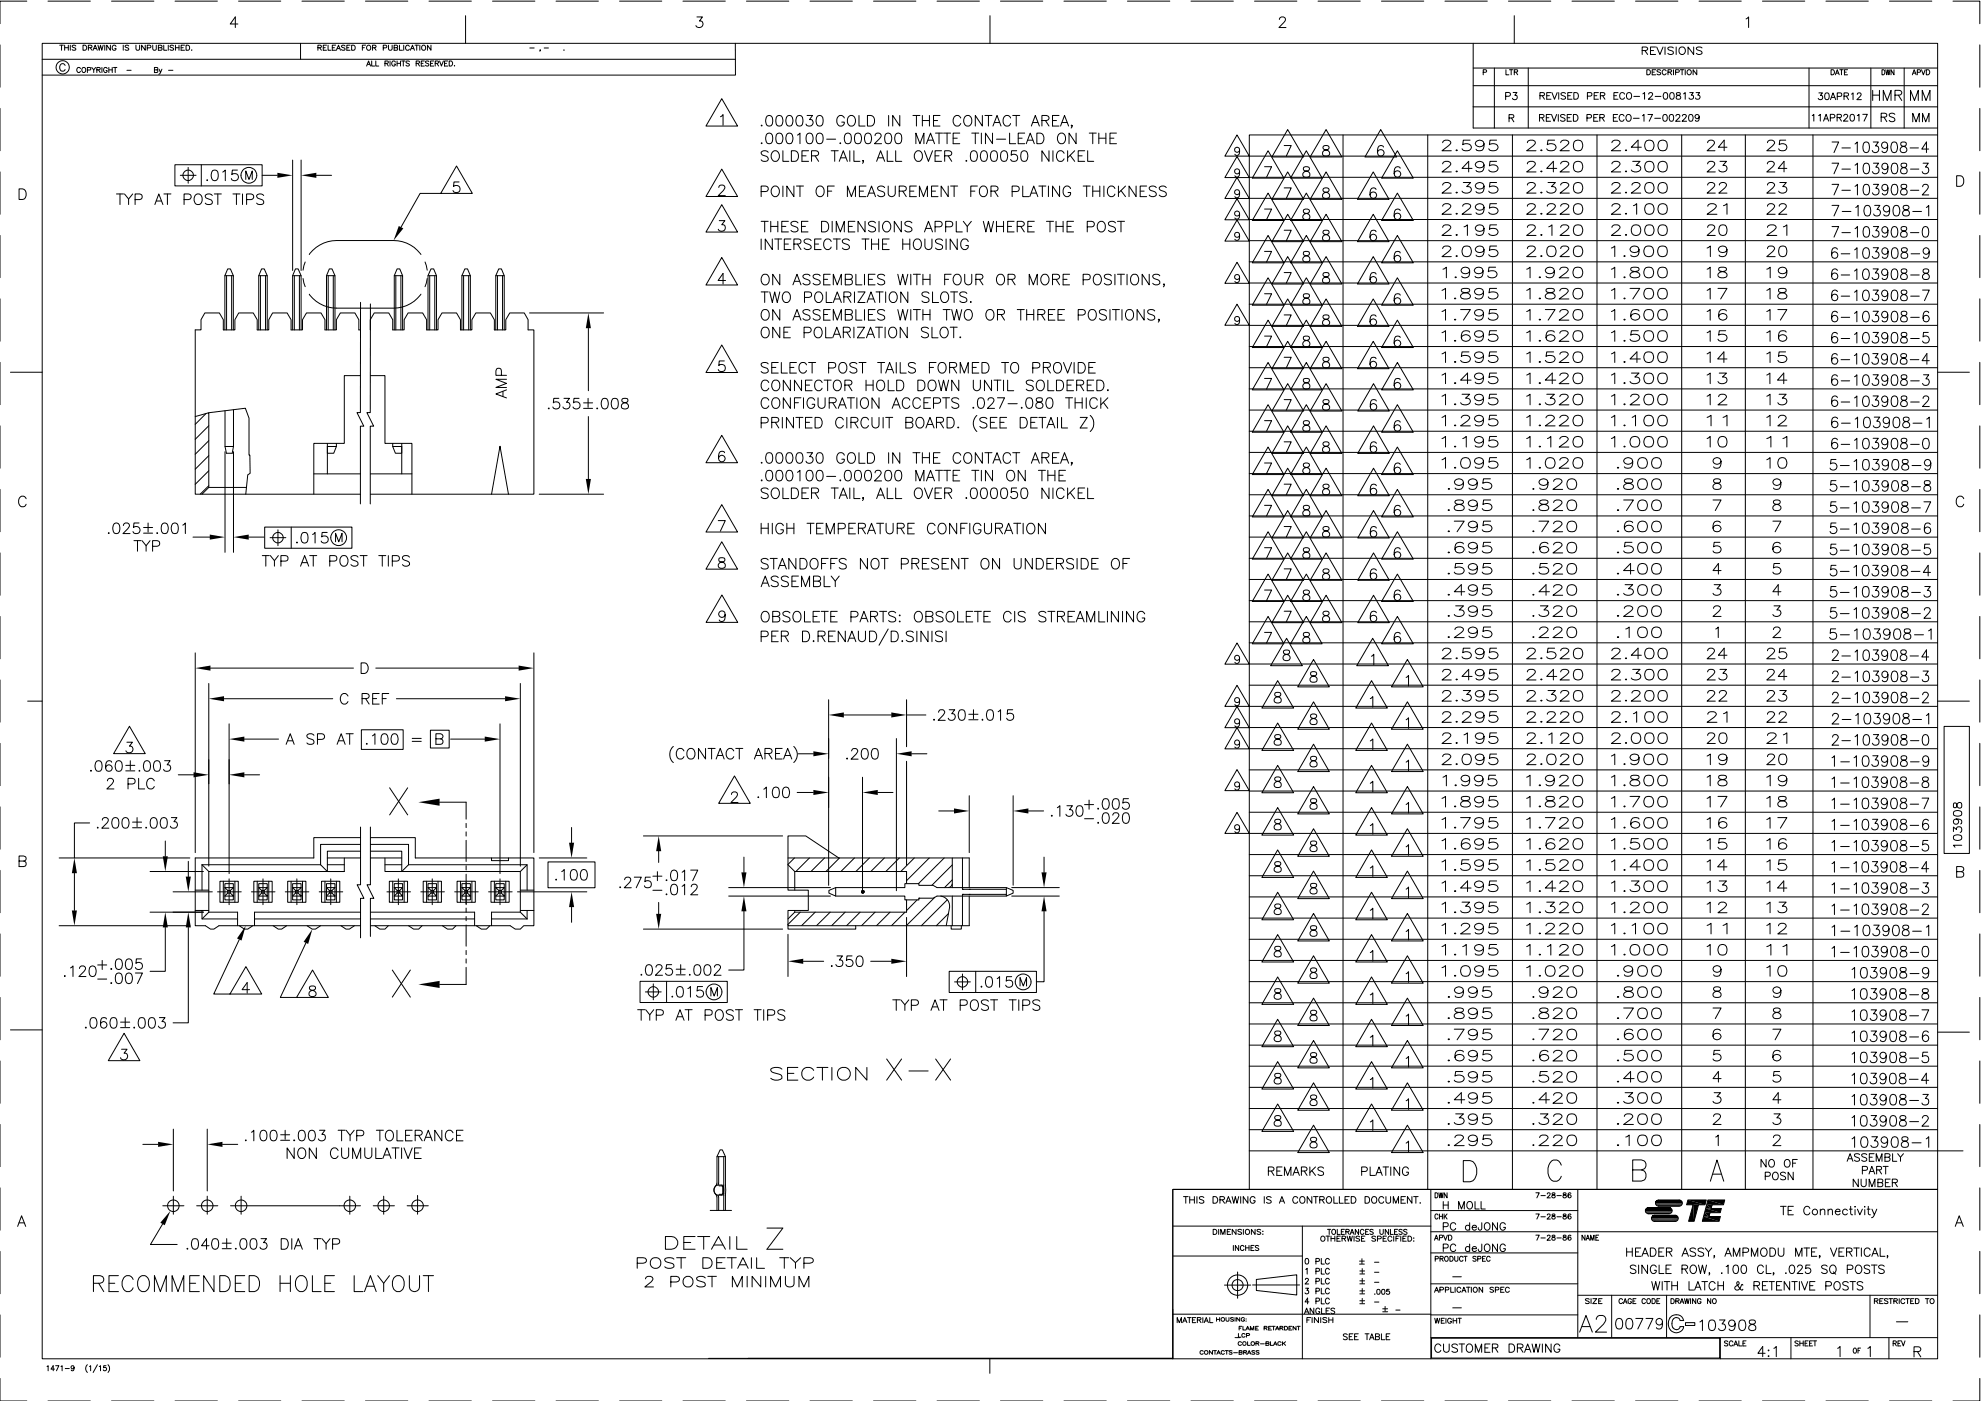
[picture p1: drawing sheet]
<svg xmlns="http://www.w3.org/2000/svg" width="594mm" height="420mm" viewBox="0 0 594 420" stroke-linecap="round" stroke-linejoin="round" font-family="sans-serif">
<g fill="none" stroke="#000" stroke-width=".3">
<path d="M0 13.5v12.7M8 .3h-8v6.8M12.7 13h568.4v394.5h-568.4zM12.7 17.8h207.9M14.4 .3h12.7M17.9 13.5h1.1M18.5 13.5v1.6M19.4 14.3h1.1M19.4 13.5v1.6M19.5 19.6a.83 .83 0 0 0-.9-.5 .83 .83 0 0 0-.7 .8v.6a.83 .83 0 0 0 .7 .8 .83 .83 0 0 0 .9-.5M20.5 13.5v1.6M21.1 13.5v1.6"/>
<path d="M22.7 13.8l-.3-.3-.6 .1-.1 .5 .9 .3 .1 .5-.3 .2-.8-.2M24.9 13.5h.5a.8 .8 0 0 1 .6 .8 .8 .8 0 0 1-.6 .8h-.5zM26.5 14.3l.9-.1 .2-.4-.4-.3h-.7v1.6M27.1 14.3l.5 .8M27.9 15.1l.6-1.6 .7 1.6M28.2 14.6h.7M29.4 13.5l.4 1.6 .3-1.6 .4 1.6 .4-1.6M31.4 13.5v1.6M33.1 13.5v1.6l-1.1-1.6v1.6M33.4 .3h12.7M34.8 13.9a.59 .59 0 0 0-.7-.4 .59 .59 0 0 0-.4 .6v.4a.57 .57 0 0 0 .5 .6 .57 .57 0 0 0 .6-.6h-.4M37 13.5v1.6"/>
<path d="M38.6 13.8l-.4-.3-.7 .3 .2 .3 .8 .4-.1 .5-.9-.1M40.8 13.5v1.1l.4 .5 .6-.2 .1-1.4M43.6 13.5v1.6l-1.1-1.6v1.6M44.2 14.4l.9-.1 .2-.5-.4-.3h-.7v1.6M45.8 13.5v1.1l.5 .5 .5-.2 .1-1.4M47.5 14.3l1-.2 .1-.3-.4-.3h-.7v1.6l1-.2 .1-.3-.4-.3M49.1 13.5v1.6h.9M50.5 13.5v1.6M52.1 13.8l-.4-.3-.6 .1v.5l.8 .3 .2 .5-.4 .2-.7-.2M52.5 .3h12.7M52.6 14.3h1.1M52.6 13.5v1.6"/>
<path d="M53.7 13.5v1.6M54.3 14.3h.6M55.3 13.5h-1v1.6h1M55.8 13.5h.5a.82 .82 0 0 1 .6 .8 .82 .82 0 0 1-.6 .8h-.5zM57.5 14.9h.1M71.3 7.2h-2.3l1.6-2.1v3.2M71.5 .3h12.7M90.1 13v4.8M90.6 .3h12.7M95.3 14.3l.9-.1 .2-.4-.4-.3h-.7v1.6M95.8 14.3l.6 .8M96.9 14.3h.6"/>
<path d="M97.9 13.5h-1v1.6h1M98.4 13.5v1.6h.9M99.7 14.3h.6M100.7 13.5h-1v1.6h1M100.9 15.1l.6-1.6 .6 1.6M101.1 14.6h.8M103.5 13.8l-.4-.3-.7 .3 .2 .3 .8 .4-.1 .5-.9-.1M104 14.3h.6M105 13.5h-1v1.6h1M105.5 13.5h.5a.82 .82 0 0 1 .5 .8 .82 .82 0 0 1-.5 .8h-.5zM108.7 14.3h.6M109.6 .3h12.7"/>
<path d="M109.6 13.5h-.9v1.6M109.9 19.8l.6-1.5 .6 1.5M110.2 19.3h.7M111.5 18.3v1.5h.9M111.7 14.3l.9-.1 .2-.4-.4-.3h-.7v1.6M112.3 14.3l.5 .8M112.7 18.3v1.5h.9M114.9 14.4l.9-.1 .2-.5-.4-.3h-.7v1.6M115.4 19l.9-.1 .1-.5-1-.1v1.5M116 19l.5 .8M116.5 13.5v1.1l.5 .5 .5-.2 .1-1.4M117 18.3v1.5"/>
<path d="M118.2 14.3l.9-.1 .2-.4-.4-.3h-.7v1.6l.9-.1 .2-.4-.4-.3M118.6 18.6a.57 .57 0 0 0-.7-.3 .57 .57 0 0 0-.4 .5v.4a.55 .55 0 0 0 .5 .6 .55 .55 0 0 0 .6-.6h-.4M119.1 18.3v1.5M119.1 19h1M119.8 13.5v1.6h.9M120.1 18.3v1.5M120.4 18.3h1.1M120.9 18.3v1.5M121.1 13.5v1.6M122.8 13.9a.59 .59 0 0 0-.7-.4 .59 .59 0 0 0-.5 .6v.4a.6 .6 0 0 0 .5 .6 .6 .6 0 0 0 .7-.4M122.8 18.5l-.9-.2-.1 .5 .8 .3 .2 .5-.4 .2-.6-.2M123.1 15.1l.6-1.6 .6 1.6"/>
<path d="M123.3 14.6h.8M124.5 13.5h1M124.8 19l.8-.1 .1-.5-.9-.1v1.5M125 13.5v1.6M125.3 19l.5 .8M125.9 13.5v1.6M126.3 19h.6M127.3 18.3h-1v1.5h1M128.6 18.5l-.3-.2-.7 .2 .1 .3 .9 .4-.1 .5-.5 .1-.4-.2M128.7 .3h12.7M129.1 19h.6M129.2 13.5v1.6l-1-1.6v1.6"/>
<path d="M130.1 18.3h-1v1.5h1M130.5 19l.9-.1v-.5l-.9-.1v1.5M131 19l.5 .8M131.8 18.3l.6 1.5 .6-1.5M133.3 19h.6M134.3 18.3h-1v1.5h1M134.7 18.3h.5a.81 .81 0 0 1 .5 .8 .81 .81 0 0 1-.5 .7h-.5zM136.3 19.6v.2zM139.6 4.7v8.3M147.7 .3h12.7M158.9 14.4h1.3M162.1 15h-.2h.2l-.2 .4"/>
<path d="M163.2 14.4h1.3M166.8 .3h12.7M169.1 14.9h.1M185.8 .3h12.7M204.8 .3h12.7M209 5.1h1.7l-.9 1.2a1.01 1.01 0 0 1 1.1 1.2 1.01 1.01 0 0 1-1.4 .8l-.7-.3-.1-.3M220.5 13l.1 9.5h-207.9M223.9 .3h12.7M242.9 .3h12.7M262 .3h12.7M281 .3h12.7M296.9 4.7v8.3"/>
<path d="M300 .3h12.7M319.1 .3h12.7M338.1 .3h12.7M357.2 .3h12.7M376.2 .3h12.7M383.7 5.8l.3-.6a1.04 1.04 0 0 1 1.4 .2 1.01 1.01 0 0 1-.4 1.3l-1.5 1.6h2.2M395.3 .3h12.6M414.3 .3h12.7M433.3 .3h12.7M441.8 13v25.4h139.3M452.4 .3h12.7M454.1 4.7v8.3"/>
<path d="M471.4 .3h12.7M490.5 .3h12.7M492.5 15.2l1.4-.2 .2-.5-.2-.3-1.4-.1v2.2M493.3 15.2l.8 1.1M495 15.2h.9M496.5 14.1h-1.5v2.2h1.5M496.8 14.1l1 2.2 .9-2.2M499.3 14.1v2.2M501.8 14.4l-.6-.3-1 .3 .2 .5 1.3 .6 .1 .5a1.12 1.12 0 0 1-1.6 0M502.7 14.1v2.2M503.7 14.4a1.05 1.05 0 0 1 1.5 .1 1.05 1.05 0 0 1 0 1.4 1.05 1.05 0 0 1-1.5 .1l-.2-.5zM507.9 14.1v2.2l-1.7-2.2v2.2"/>
<path d="M509.5 .3h12.7M510.4 14.4l-.6-.3-1.1 .3 .3 .5 1.3 .6 .1 .5a1.18 1.18 0 0 1-1.7 0M523.6 5.7l.8-.6v3.2M528.5 .3h12.7M547.6 .3h12.7M566.6 .3h12.7M585.7 .3h8v6.8M593.7 13.5v12.7M0 32.5v12.7M24.1 20.6a.57 .57 0 0 0-.6-.4 .57 .57 0 0 0-.5 .6v.4a.56 .56 0 0 0 .5 .6 .56 .56 0 0 0 .6-.4M24.7 20.4l.1-.1a.72 .72 0 0 1 .9 .7 .72 .72 0 0 1-.9 .7l-.2-.5zM26.2 21h.9l.1-.6-1-.2v1.6"/>
<path d="M27.5 20.2l.6 .8v.8M28.7 20.2l-.6 .8M29 21l.9-.1 .2-.4-.2-.2-.9-.1v1.6M29.5 21l.6 .8M30.6 20.2v1.6M32.1 20.6a.55 .55 0 0 0-.6-.4 .55 .55 0 0 0-.4 .6v.4a.53 .53 0 0 0 .5 .6 .53 .53 0 0 0 .5-.6h-.3M32.6 20.2v1.6M32.6 21h1.1M33.7 20.2v1.6M34 20.2h1.1M34.5 20.2v1.6M38.1 21.1h1.2"/>
<path d="M46.3 21l.9-.1 .1-.5-1-.2v1.6l1-.2v-.5l-.3-.1M47.7 20.7l.4 1.1 .5-1.1M48.1 21.8l-.5 .5M50.5 21.1h1.4M216.1 35l.7-.6v3.1M216.5 29.6l4.7 8.2h-9.5zM228.4 37.5v.3l-.1-.1zM230.1 34.8a1.03 1.03 0 0 1 1.5 .4 2.76 2.76 0 0 1-.3 2.5 1.05 1.05 0 0 1-1.5-.5 2.48 2.48 0 0 1 .3-2.4zM233.1 34.8a1.03 1.03 0 0 1 1.5 .4 2.58 2.58 0 0 1-.3 2.5 1.08 1.08 0 0 1-1.5-.5 2.82 2.82 0 0 1 .3-2.4zM236.1 34.8a.98 .98 0 0 1 1.5 .4 2.58 2.58 0 0 1-.3 2.5 1.03 1.03 0 0 1-1.5-.5 2.48 2.48 0 0 1 .3-2.4zM239.1 34.8a1.03 1.03 0 0 1 1.6 .4 2.94 2.94 0 0 1-.3 2.5 1.08 1.08 0 0 1-1.6-.5 2.48 2.48 0 0 1 .3-2.4zM242 34.6h1.7l-.9 1.3a1.01 1.01 0 0 1 1.1 1.1 1.01 1.01 0 0 1-1.4 .8l-.5-.1-.3-.5"/>
<path d="M245.2 34.8a1.03 1.03 0 0 1 1.5 .4 2.76 2.76 0 0 1-.3 2.5 1.05 1.05 0 0 1-1.5-.5 2.48 2.48 0 0 1 .3-2.4zM253.2 35.4a1.15 1.15 0 0 0-1.3-.8 1.15 1.15 0 0 0-.9 1.3 1.39 1.39 0 0 0 .3 1.4 1.39 1.39 0 0 0 1.4 .4l.4-.4 .1-.7h-.8M254.4 35.1a1.17 1.17 0 0 1 1.4-.4 1.17 1.17 0 0 1 .7 1.2 1.41 1.41 0 0 1-.3 1.5 1.41 1.41 0 0 1-1.5 .3 2.01 2.01 0 0 1-.3-2.6zM257.6 34.6v3.2h1.8M260.1 34.6h1.1a1.7 1.7 0 0 1 1.1 1.6 1.7 1.7 0 0 1-1.1 1.6h-1.1zM266.5 34.6v3.2M269.8 34.6v3.2l-2.1-3.2v3.2M273.8 34.6h2.1M274.8 34.6v3.2M276.6 34.6v3.2M276.6 36.2h2.1M278.7 34.6v3.2"/>
<path d="M280 36.2h1.2M280.5 39.9h2.2M281.6 39.9v3.2M281.9 34.6h-1.9v3.2h1.9M283 39.9h2.1M284 39.9v3.2M287.8 39.9h-2v3.2h2M288.1 35.4a1.18 1.18 0 0 0-1.3-.8 1.18 1.18 0 0 0-1 1.3 1.41 1.41 0 0 0 .4 1.5 1.41 1.41 0 0 0 1.5 .3l.4-.7M289.3 35.1a1.17 1.17 0 0 1 1.4-.4 1.17 1.17 0 0 1 .7 1.2 1.39 1.39 0 0 1-.3 1.4 1.39 1.39 0 0 1-1.5 .4 1.95 1.95 0 0 1-.3-2.6zM291.4 39.9h2.1M292.5 39.9v3.2M294.3 39.9v3.2"/>
<path d="M294.6 34.6v3.2l-2.1-3.2v3.2M295.4 34.6h2.1M296.4 34.6v3.2M297.6 39.9v3.2l-2.1-3.2v3.2M297.8 37.8l1.2-3.2 1.2 3.2M298.2 36.7h1.6M302.8 39.9v3.2h1.8M303.1 35.4a1.15 1.15 0 0 0-1.4-.8 1.15 1.15 0 0 0-.9 1.3 1.41 1.41 0 0 0 .3 1.5 1.41 1.41 0 0 0 1.5 .3l.5-.7M303.7 34.6h2.1M304.8 34.6v3.2M307.3 39.9h-1.9v3.2h1.9M309.3 37.8l1.2-3.2 1.2 3.2"/>
<path d="M309.7 36.7h1.5M310.9 39.9h1.1a1.7 1.7 0 0 1 1.1 1.6 1.7 1.7 0 0 1-1.1 1.6h-1.1zM312.5 36.2h1.3a.8 .8 0 0 0 .8-1l-.8-.6h-1.3v3.2M313.5 36.2l1.1 1.6M315.6 36.2h1.2M317.6 34.6h-2v3.2h2M318.1 37.8l1.1-3.2 1.3 3.2M318.5 36.7h1.5M321.5 37.7h-.3l.2-.2 .1 .2-.3 .7M322.7 39.9v3.2l-2.1-3.2v3.2M326.6 39.9h2.2M327.7 39.9v3.2"/>
<path d="M329.5 39.9v3.2M331.6 39.9v3.2M334.8 39.9h-1.9v3.2h1.9M386.2 38.9l4.7 8.2h-9.5zM397.7 38.9l4.7 8.2h-9.5zM414.1 38.9l4.7 8.2h-9.5zM441.8 32h139.3M441.8 25.7h139.3M441.8 20.4h139.3M444.8 21.7l.8-.1 .2-.4-.2-.2-.8-.1v1.5M448.1 20.4v18M451.5 28.9l1.3-.2 .2-.3-.2-.5-1.3-.2v2.2"/>
<path d="M451.6 20.9v1.5h.9M452.5 35.4l1.3-.1 .1-.8-1.4-.1v2.1M452.7 20.9h1M453.2 20.9v1.5M453.3 35.4l.7 1.1M453.8 27.7h1.1l-.6 .9a.72 .72 0 0 1 .7 .6 .72 .72 0 0 1-.6 .8 .72 .72 0 0 1-.8-.5M454.1 21.6l.9-.1 .1-.5-1-.1v1.5M454.6 21.6l.5 .8M458.3 20.4v18M461.7 35.3l1.1-.1 .2-.3v-.4l-1.3-.2v2.1M461.8 28.7l1.2-.1 .1-.7-1.3-.1v2M462.4 35.3l.6 1.1"/>
<path d="M462.5 28.7l.7 1.1M463.7 35.3h.8M463.8 28.7h.9M465 34.3h-1.3v2.1h1.3M465.1 27.8h-1.3v2h1.3M465.3 34.3l.7 2.1 .8-2.1M465.4 27.8l.8 2 .8-2M467.3 34.3v2.1M467.4 27.8v2M469.3 34.6l-.5-.3-.6 .1-.1 .6 1 .5 .2 .6-.5 .3-.8-.3M469.5 28l-.5-.2-.9 .2 .1 .4 1.2 .6 .1 .5-.5 .3-.9-.3M470 35.3h.8"/>
<path d="M470.2 28.7h.7M471.3 34.3h-1.3v2.1h1.3M471.4 27.8h-1.2v2h1.2M471.8 34.3h.7a1.08 1.08 0 0 1 .7 1 1.08 1.08 0 0 1-.7 1.1h-.7zM472 27.8h.6a1.05 1.05 0 0 1 .8 1 1.05 1.05 0 0 1-.8 1h-.6zM475.9 35.4l1.2-.1 .2-.3-.1-.5-1.3-.2v2.1M476 28.8l1.2-.1 .1-.8-1.3-.1v2M477.9 35.3h.8M478.1 28.7h.8M479.2 34.3h-1.3v2.1h1.3M479.3 27.8h-1.2v2h1.2M479.8 35.3l1.1-.1 .1-.7-1.2-.2v2.1"/>
<path d="M479.9 28.7l1.2-.1 .2-.4-.5-.4h-.9v2M480.4 35.3l.7 1.1M480.6 28.7l.7 1.1M483.8 35.3h.8M484 28.7h.8M485.1 34.3h-1.3v2.1h1.3M485.2 27.8h-1.2v2h1.2M487 34.8a.77 .77 0 0 0-.8-.5 .77 .77 0 0 0-.6 .8v.5a.76 .76 0 0 0 .6 .8 .76 .76 0 0 0 .8-.5M487.2 28.2a.74 .74 0 0 0-.9-.4 .74 .74 0 0 0-.6 .7 .84 .84 0 0 0 .3 1.1 .84 .84 0 0 0 1.1-.1l.1-.2M487.9 28a.84 .84 0 0 1 1.1-.1 .84 .84 0 0 1 .3 1.1 .76 .76 0 0 1-.8 .8 .76 .76 0 0 1-.7-.8zM488 34.4a.96 .96 0 0 1 1.2 .9 .96 .96 0 0 1-1.2 1l-.4-.7v-.5zM489.8 35.5h1.8"/>
<path d="M490 28.9h1.7M492.5 34.7l.5-.4v2.1M492.7 28.2l.5-.4v2M493.9 20.9h.5a.79 .79 0 0 1 .5 .8 .79 .79 0 0 1-.5 .7h-.5zM494.2 34.3h1.4l-1 2.1M494.4 28.2l.4-.4 .6 .1 .2 .3-.3 .6-1 1h1.4M495.5 21.6h.6M496.2 35.5h1.8M496.4 28.9h1.7M496.5 20.9h-1v1.5h1M498 21.1l-.9-.1-.1 .4 .8 .4 .2 .4-.4 .2-.7-.2M498.9 34.4l.3-.1a1.05 1.05 0 0 1 .8 1 1.05 1.05 0 0 1-.8 1.1 1.3 1.3 0 0 1-.3-2z"/>
<path d="M499.1 27.9a.68 .68 0 0 1 .9 .3l.1 .4a.85 .85 0 0 1-.7 1.2 1.25 1.25 0 0 1-.3-1.9zM499.7 21.3a.62 .62 0 0 0-.7-.4 .62 .62 0 0 0-.5 .6v.3a.61 .61 0 0 0 .5 .6 .61 .61 0 0 0 .7-.3M500.2 21.6l.9-.1 .2-.3-.2-.2-.9-.1v1.5M500.8 21.6l.5 .8M500.8 34.4a.68 .68 0 0 1 1 .3l.1 .5a.93 .93 0 0 1-.5 1.2h-.3a1.29 1.29 0 0 1-.3-2zM501 27.9l.3-.1a1.03 1.03 0 0 1 .8 1 1.03 1.03 0 0 1-.8 1 1.25 1.25 0 0 1-.3-1.9zM501.9 20.9v1.5M502.5 21.7l.9-.1 .2-.4-.2-.2-.9-.1v1.5M502.6 34.8l.2-.4 .6-.1 .3 .2 .1 .4-1.3 1.5h1.4M502.8 27.9v.5l.9 .3 .3 .4a.66 .66 0 0 1-.7 .7 .66 .66 0 0 1-.5-.9l1.1-.7-.1-.3zM503.9 20.9h1.1M504.4 20.9v1.5"/>
<path d="M504.5 34.8l.2-.4 .6-.1 .4 .6-1.3 1.5h1.4M504.9 28.2l.5-.4v2M505.4 20.9v1.5M506.6 34.4a.68 .68 0 0 1 1 .3l.1 .5a.91 .91 0 0 1-.8 1.2 1.38 1.38 0 0 1-.3-2zM506.7 27.8h1.1l-.6 .7a.68 .68 0 0 1 .7 .7 .68 .68 0 0 1-.6 .7 .68 .68 0 0 1-.8-.5M508.6 27.8h1.1l-.6 .7a.66 .66 0 0 1 .5 1.1 .66 .66 0 0 1-1.1-.2M508.8 20.9v1.5l-1.1-1.5v1.5M509.6 35a.64 .64 0 0 1-.9 .5 .64 .64 0 0 1-.2-1 .64 .64 0 0 1 1 .1l.1 .4a.94 .94 0 0 1-.8 1.4l-.4-.3M542.5 20.4v18M543.5 34.7l.4-.4v2M545.4 34.7l.5-.4v2M545.5 27.9h1l-.6 .7a.68 .68 0 0 1 .5 1.1 .68 .68 0 0 1-1.1-.2"/>
<path d="M546.9 36.3l.7-2 .8 2M547.1 35.6h1M547.5 27.9h.3a1.05 1.05 0 0 1 .8 1 1.05 1.05 0 0 1-.8 1 1.3 1.3 0 0 1-.3-2zM548.9 35.3h1.1l.2-.6-.5-.4h-.8v2M548.9 29.9l.8-2 .8 2M549.1 20.9h.5a.81 .81 0 0 1 .6 .8 .81 .81 0 0 1-.6 .7h-.5zM549.2 29.2h1M550.4 22.4l.6-1.5 .6 1.5M550.6 21.9h.7M550.9 35.3l1.2-.1 .1-.3-.1-.5-1.2-.1v2M551 28.9l1.2-.1v-.8l-1.2-.1v2M551.6 35.3l.6 1"/>
<path d="M551.7 20.9h1M552.2 20.9v1.5M552.9 34.8l.4-.5 .6 .1 .2 .3-.3 .6-1 1h1.4M553 28.8l1.2-.1 .1-.7-1.3-.1v2M553.1 21.6h.6M553.7 28.8l.7 1.1M554.1 20.9h-1v1.5h1M555.1 34.4l.3-.1a1.06 1.06 0 0 1 .7 1 1.06 1.06 0 0 1-.7 1 1.29 1.29 0 0 1-.3-1.9zM555.2 28.2l.5-.3v2M557 28.3l.1-.4h.6l.3 .1 .1 .4-1.2 1.5h1.3M557 34.7l.5-.4v2M558.6 34.3h1.4l-1 2"/>
<path d="M561 20.4v18M561.6 27.1v3M561.6 28.5h2M563.6 27.1v3M564.1 35.1l1.5-.1 .2-.3-.1-.5-1.6-.2v2.5M564.4 20.9a.77 .77 0 0 1 .9 .8 .77 .77 0 0 1-.9 .7zM564.8 30.1v-3l1.2 3 1.1-3v3M565 35.1l.8 1.4M565.5 20.9l.3 1.5 .4-1.5 .3 1.5 .3-1.5M568 20.9v1.5l-.9-1.5v1.5M568.2 34.3a.97 .97 0 0 0-1.7 .2l.3 .4 1.2 .5 .2 .7a1.08 1.08 0 0 1-1.7 0M568.3 28.5l1.7-.1a.73 .73 0 0 0 0-1.2l-1.7-.1v3"/>
<path d="M569.3 28.5l1 1.6M571 20.4v18M572.9 30.1v-3l1.2 3 1.2-3v3M573.5 22.4l.5-1.5 .6 1.5M573.6 36.5v-2.5l1 2.5 1-2.5v2.5M573.7 21.9h.7M575 21.7l.8-.1v-.6l-.8-.1v1.5M576.2 20.9l.6 1.5 .5-1.5M576.5 30.1v-3l1.1 3 1.2-3v3M576.5 36.5v-2.5l1 2.5 1-2.5v2.5M577.7 20.9h.5a.81 .81 0 0 1 .5 .8 .81 .81 0 0 1-.5 .7h-.5zM593.7 32.5v12.7"/>
<path d="M0 51.6v12.7M5.7 56.6h1.1a1.7 1.7 0 0 1 1.1 1.6 1.7 1.7 0 0 1-1.1 1.6h-1.1zM34.9 58.2h2.1M36 58.2v3.1M37.3 58.2l1.3 1.5v1.6M39.8 58.2l-1.2 1.5M40.5 59.9h1.4a.85 .85 0 0 0 .8-.9 .85 .85 0 0 0-.8-.8h-1.4v3.1M49.1 58.2h2.2M50.2 58.2v3.1M52.5 49.4h26.1v6.4h-26.1zM54.1 52.6h4.7M55.2 59.9h1.4a.85 .85 0 0 0 .7-.9 .85 .85 0 0 0-.7-.8h-1.4v3.1"/>
<path d="M56.4 50.2v4.7M58.5 58.6a1.17 1.17 0 0 1 1.4-.4 1.17 1.17 0 0 1 .7 1.2 1.39 1.39 0 0 1-.3 1.5 1.39 1.39 0 0 1-1.5 .3l-.3-.3a2.14 2.14 0 0 1 0-2.3zM60.4 49.4v6.4M62 54h.3l-.2 .2zM63.7 58.6a1.19 1.19 0 0 0-1.2-.5 1.19 1.19 0 0 0-.9 .8l.2 .5 1.2 .5a.77 .77 0 0 1 .6 .5 .77 .77 0 0 1-.2 .8 1.57 1.57 0 0 1-1.8-.3M63.8 51.1a1.08 1.08 0 0 1 1.5 .5 2.13 2.13 0 0 1-.7 2.6h-.3a1.75 1.75 0 0 1-.8-2.6zM64.3 58.2h2.1M65.3 58.2v3.1M66.8 51.6l.8-.6v3.2M69.9 58.2h2.1M70.9 58.2v3.1M71.2 51h-1.5l-.2 1.4a1.12 1.12 0 0 1 1.7-.1 1.12 1.12 0 0 1-.2 1.7 1.12 1.12 0 0 1-1.6-.4"/>
<path d="M72.7 58.2v3.1M73.7 53.8v-2.5l1 2.5 .9-2.5v2.5M74 59.9h1.3a.85 .85 0 0 0 .8-.9 .85 .85 0 0 0-.8-.8h-1.3v3.1M78.6 52.6h4.6M79.1 58.6a1.19 1.19 0 0 0-1.2-.5 1.19 1.19 0 0 0-.9 .8l.3 .5 1.2 .5a.79 .79 0 0 1 .3 1.3 1.57 1.57 0 0 1-1.8-.3M87.8 48v33.1M90.3 48v33.1M94.9 52.6h4.5M132.2 58h9.4l-4.7-8.2-4.7 8.2h-6.2l-5.7 10.1M137.7 54.6h-1.6l-.1 1.3a1.12 1.12 0 0 1 1.7 0 1.12 1.12 0 0 1-.2 1.7 1.12 1.12 0 0 1-1.7-.4M215.6 56.2l.1-.4a1.01 1.01 0 0 1 1.7 .3l-.5 1.1-1.5 1.5h2.1M216.5 50.7l4.7 8.2h-9.5z"/>
<path d="M228.3 57.4h1.3a.82 .82 0 0 0 .8-.5 .82 .82 0 0 0-.3-.9l-1.8-.2v3.2M228.4 42.8v.3l-.1-.1zM230.1 40.1a1.03 1.03 0 0 1 1.5 .4 2.76 2.76 0 0 1-.3 2.5 1.05 1.05 0 0 1-1.5-.5 2.49 2.49 0 0 1 .3-2.4zM230.4 45.7a1.19 1.19 0 0 0-1.2-.5 1.19 1.19 0 0 0-.9 .8l.3 .4 1.5 .6a.76 .76 0 0 1 0 1.3 1.49 1.49 0 0 1-1.8-.4M231.6 45.7a1.17 1.17 0 0 1 1.4-.4 1.17 1.17 0 0 1 .7 1.1 1.43 1.43 0 0 1-.3 1.5 1.43 1.43 0 0 1-1.5 .4 1.89 1.89 0 0 1-.3-2.6zM231.6 56.3a1.31 1.31 0 0 1 1.7-.2 1.31 1.31 0 0 1 .4 1.6 1.23 1.23 0 0 1-1.2 1.3 1.23 1.23 0 0 1-1.2-1.3v-.7zM233.1 40.1a1.03 1.03 0 0 1 1.5 .4 2.58 2.58 0 0 1-.3 2.5 1.08 1.08 0 0 1-1.5-.5 2.82 2.82 0 0 1 .3-2.4zM234.8 45.2v3.2h1.8M234.8 55.8v3.2M236.1 40.1a.98 .98 0 0 1 1.5 .4 2.58 2.58 0 0 1-.3 2.5 1.03 1.03 0 0 1-1.5-.5 2.48 2.48 0 0 1 .3-2.4zM237.3 45.2h1.1a1.7 1.7 0 0 1 1.1 1.6 1.7 1.7 0 0 1-1.1 1.6h-1.1zM238.1 55.8v3.2l-2.1-3.2v3.2"/>
<path d="M238.8 55.8h2.2M239.1 40.5l.8-.6v3.2M239.9 55.8v3.2M240.5 46.7h1.2M242.2 40.1a.99 .99 0 0 1 1.5 .4 2.58 2.58 0 0 1-.3 2.5 1.08 1.08 0 0 1-1.5-.5 2.65 2.65 0 0 1 .3-2.4zM242.5 45.2h-2v3.2h2M243.4 46.7l1.8-.1a.71 .71 0 0 0 0-1.2l-1.8-.2v3.2M244.4 46.7l1.1 1.7M245 56.3a1.3 1.3 0 0 1 1.7-.2 1.3 1.3 0 0 1 .4 1.6 1.21 1.21 0 0 1-1.2 1.3 1.21 1.21 0 0 1-1.2-1.3zM245.2 40.1a1.03 1.03 0 0 1 1.5 .4 2.76 2.76 0 0 1-.3 2.5 1.05 1.05 0 0 1-1.5-.5 2.48 2.48 0 0 1 .3-2.4zM247.9 41.7h2.7M248.2 57.3h1.2"/>
<path d="M249.3 45.2h2.1M250.2 55.8h-2v3.2M250.3 45.2v3.2M251.7 48.4l1.2-3.2 1.2 3.2M251.8 43l.2-.2 .1 .2zM252.1 47.3h1.6M253.7 40.1a1.03 1.03 0 0 1 1.5 .4 2.76 2.76 0 0 1-.4 2.5 1.05 1.05 0 0 1-1.4-.5 2.48 2.48 0 0 1 .3-2.4zM254.1 59v-3.2l1.2 3.2 1.2-3.2v3.2M254.8 45.2v3.2M256.1 45.2v3.2h1.8M256.7 40.1a1.03 1.03 0 0 1 1.5 .4 2.58 2.58 0 0 1-.3 2.5 1.08 1.08 0 0 1-1.5-.5 2.82 2.82 0 0 1 .3-2.4zM257.7 57.3h1.3"/>
<path d="M259 48.3h-.3l.1-.2 .2 .2-.3 .7M259.7 40.1a.99 .99 0 0 1 1.5 .4 2.58 2.58 0 0 1-.3 2.5 1.03 1.03 0 0 1-1.5-.5 2.49 2.49 0 0 1 .3-2.4zM259.7 55.8h-2v3.2h2M260.1 59l1.3-3.2 1.2 3.2M260.6 57.9h1.5M262.4 40.7l.2-.5a1.01 1.01 0 0 1 1.6 .3l-.4 1.1-1.5 1.5h2.1M262.9 48.4l1.2-3.2 1.2 3.2M263.3 47.3h1.5M265.3 56.3a1.19 1.19 0 0 0-1.1-.6 1.19 1.19 0 0 0-1 .9l.3 .4 1.2 .4a.77 .77 0 0 1 .6 .6 .77 .77 0 0 1-.3 .8 1.42 1.42 0 0 1-1.8-.3M265.7 40.1a1.03 1.03 0 0 1 1.6 .4 2.58 2.58 0 0 1-.3 2.5 1.08 1.08 0 0 1-1.6-.5 2.82 2.82 0 0 1 .3-2.4zM266.1 45.2v3.2h1.7M266.4 55.8v2.3a1.07 1.07 0 0 0 1 .9 1.07 1.07 0 0 0 1.1-.9v-2.3"/>
<path d="M268.6 45.2v3.2h1.8M268.8 40.1a1.03 1.03 0 0 1 1.5 .4 2.76 2.76 0 0 1-.3 2.5 1.05 1.05 0 0 1-1.5-.5 2.48 2.48 0 0 1 .3-2.4zM269.7 57.3h1.3l.7-.3a.74 .74 0 0 0-.2-1l-1.8-.2v3.2M270.7 57.3l1.1 1.7M272.8 57.3h1.3M274.5 45.7a1.14 1.14 0 0 1 1.4-.4 1.14 1.14 0 0 1 .7 1.1 1.39 1.39 0 0 1-.3 1.5 1.39 1.39 0 0 1-1.5 .4 1.89 1.89 0 0 1-.3-2.6zM274.7 43.1v-3.2l1.2 3.2 1.2-3.2v3.2M274.8 55.8h-2v3.2h2M275.7 59v-3.2l1.2 3.2 1.2-3.2v3.2M277.2 45.2l1.2 3.2 1.3-3.2M277.8 43.1l1.3-3.2 1.1 3.2M278.3 42h1.5"/>
<path d="M279.4 57.3h1.1M280.4 46.7h1.2M281.3 55.8h-1.9v3.2h1.9M282.4 45.2h-2v3.2h2M283.3 46.7h1.3a.8 .8 0 0 0 .8-.9l-.8-.6h-1.3v3.2M284.4 55.8v3.2l-2.2-3.2v3.2M284.4 46.7l1 1.7M285.1 55.8h2.1M285.8 41.4h1.3M286.1 55.8v3.2M289.8 48.1l.1 .2-.1 .1zM291.1 57.3h1.3"/>
<path d="M291.4 45.4a1.03 1.03 0 0 1 1.5 .4 2.58 2.58 0 0 1-.2 2.5 1.08 1.08 0 0 1-1.6-.5 2.82 2.82 0 0 1 .3-2.4zM293.1 55.8h-2v3.2M294 56.3l.3-.3a1.44 1.44 0 0 1 1.7 .5 1.44 1.44 0 0 1 0 1.7 1.08 1.08 0 0 1-1.7 .6 1.97 1.97 0 0 1-.3-2.5zM294.5 45.4a.98 .98 0 0 1 1.5 .4 2.58 2.58 0 0 1-.3 2.5 1.03 1.03 0 0 1-1.5-.5 2.48 2.48 0 0 1 .3-2.4zM297.2 57.3l1.8-.1a.72 .72 0 0 0 0-1.2l-1.8-.2v3.2M297.5 45.4a1.03 1.03 0 0 1 1.5 .4 2.93 2.93 0 0 1-.3 2.5 1.08 1.08 0 0 1-1.5-.5 2.48 2.48 0 0 1 .3-2.4zM298.2 57.3l1.1 1.7M298.8 41.7h2.8M300.5 45.4a.99 .99 0 0 1 1.5 .4 2.58 2.58 0 0 1-.3 2.5 1.08 1.08 0 0 1-1.5-.5 2.65 2.65 0 0 1 .3-2.4zM303.5 57.4h1.4a.82 .82 0 0 0 .7-.5 .82 .82 0 0 0-.2-.9l-1.9-.2v3.2M304.9 45.2h-1.5l-.2 1.4a1.12 1.12 0 0 1 1.7 0 1.12 1.12 0 0 1-.2 1.6 1.12 1.12 0 0 1-1.6-.4M305.4 41.4h1.1"/>
<path d="M306.5 45.4a1.03 1.03 0 0 1 1.6 .4 2.58 2.58 0 0 1-.3 2.5 1.08 1.08 0 0 1-1.6-.5 2.82 2.82 0 0 1 .3-2.4zM306.7 55.8v3.2h1.8M307.8 43.1l1.1-3.2 1.3 3.2M308.2 42h1.5M308.8 59l1.2-3.2 1.2 3.2M309.3 57.9h1.5M311.5 55.8h2.1M312.6 55.8v3.2M314.4 55.8v3.2M314.6 45.2v3.2l-2.1-3.2v3.2M315.8 45.2v3.2M317.4 40.4a1.17 1.17 0 0 1 1.4-.4 1.17 1.17 0 0 1 .7 1.1 1.39 1.39 0 0 1-.3 1.5 1.39 1.39 0 0 1-1.4 .4 1.95 1.95 0 0 1-.4-2.6z"/>
<path d="M317.8 55.8v3.2l-2.2-3.2v3.2M319.1 46a1.18 1.18 0 0 0-1.3-.8 1.18 1.18 0 0 0-1 1.2v.8a1.18 1.18 0 0 0 1 1.2 1.18 1.18 0 0 0 1.3-.8M320.2 45.2v3.2M320.9 46.6l1.4 1.8M321.1 56.6a1.15 1.15 0 0 0-1.4-.8 1.15 1.15 0 0 0-.9 1.2 1.3 1.3 0 0 0 .4 1.7 1.3 1.3 0 0 0 1.7-.2l.2-.8h-.8M322.3 45.2l-2.1 2.1M323.3 46.7h1.2M324.8 55.8h2.1M325.3 45.2h-2v3.2h2M325.9 55.8v3.2M326.2 45.2v3.2h1.8M327.7 55.8v3.2"/>
<path d="M327.7 57.3h2.1M329.5 41.4h2.1M329.8 55.8v3.2M331 55.8v3.2M332.9 41.4h1.2M334.3 56.6a1.15 1.15 0 0 0-1.3-.8 1.15 1.15 0 0 0-.9 1.2 1.3 1.3 0 0 0 .4 1.7 1.3 1.3 0 0 0 1.7-.2l.1-.3M335.4 55.8v3.2M336.2 57.2l1.3 1.8M337.5 55.8l-2.1 2.1M340.7 55.8v3.2l-2.1-3.2v3.2M341.9 57.3h1.2M343.9 55.8h-2v3.2h2"/>
<path d="M346.8 56.3a1.19 1.19 0 0 0-1.2-.6 1.19 1.19 0 0 0-1 .9l.3 .4 1.3 .4a.79 .79 0 0 1 .3 1.4 1.42 1.42 0 0 1-1.9-.3M349.8 56.3a1.19 1.19 0 0 0-1.2-.6 1.19 1.19 0 0 0-1 .9l.4 .4 1.2 .4a.76 .76 0 0 1 .6 .6 .76 .76 0 0 1-.3 .8 1.42 1.42 0 0 1-1.9-.3M371 40.5l3.6 6.3h-7.3zM371 46.9l3.6 6.4h-7.3zM371 53.2l3.6 6.3h-7.3zM371 59.6l3.6 6.3h-7.3zM371.7 45a.75 .75 0 0 1-1 .5 .75 .75 0 0 1-.3-1.2 .75 .75 0 0 1 1.2 .2l.1 .5a1.13 1.13 0 0 1-.9 1.6l-.5-.3M371.7 51.4a.75 .75 0 0 1-1 .6 .75 .75 0 0 1-.3-1.2 .75 .75 0 0 1 1.2 .2l.1 .4a1.13 1.13 0 0 1-.9 1.7l-.5-.4M371.7 57.7a.75 .75 0 0 1-1 .6 .75 .75 0 0 1-.3-1.2 .75 .75 0 0 1 1.2 .1l.1 .5a1.11 1.11 0 0 1-.9 1.6l-.5-.3M374.6 46.8h206.5M374.6 53.2h206.5M374.6 59.5h206.5"/>
<path d="M379.2 50h2.1l-1.5 3.2M380.3 57.9l4.7 8.2h-9.5zM380.3 45.2l4.7 8.2h-9.5zM385.1 56.3h2.1l-1.5 3.2M385.1 43.6h2.1l-1.5 3.2M386.2 51.6l4.7 8.2h-9.5zM391 50.2a.66 .66 0 0 0 .3 1 1.17 1.17 0 0 1 1.2 .4 1.17 1.17 0 0 1 .2 1.3 1.15 1.15 0 0 1-1.3 .3 1.15 1.15 0 0 1-.7-1.1 1.49 1.49 0 0 1 1.5-.9 .63 .63 0 0 0 .3-1l-.5-.2zM391.8 57.9l4.7 8.2h-9.5zM391.8 45.2l4.7 8.2h-9.5zM396.9 56.5a.63 .63 0 0 0 .3 1.1 1.17 1.17 0 0 1 1.2 .4 1.17 1.17 0 0 1 .2 1.2 1.12 1.12 0 0 1-1.3 .3 1.12 1.12 0 0 1-.7-1 1.38 1.38 0 0 1 1.5-.9 .63 .63 0 0 0 .3-1.1l-.4-.2zM396.9 43.8a.63 .63 0 0 0 .3 1.1 1.13 1.13 0 0 1 1.3 .4 1.13 1.13 0 0 1-.1 1.4 1.27 1.27 0 0 1-1.8-.5 1.2 1.2 0 0 1 1.5-1.3 .63 .63 0 0 0 .3-1.1l-.4-.2zM397.7 51.6l4.7 8.2h-9.5z"/>
<path d="M402.8 40.5v316.2M411.8 51.6l4.8 8.2h-9.5zM412.7 56.8a.9 .9 0 0 0-.9-.5 .9 .9 0 0 0-.8 .6 1.82 1.82 0 0 0 .8 2.6 .99 .99 0 0 0 1-.9 .99 .99 0 0 0-.9-1.1 .99 .99 0 0 0-1.1 1M414.9 44.1a.9 .9 0 0 0-.9-.5 .9 .9 0 0 0-.7 .6 1.82 1.82 0 0 0 .7 2.6 .99 .99 0 0 0 1.1-.9 .99 .99 0 0 0-1-1.1 .99 .99 0 0 0-1 1M419.1 57.9l4.7 8.2h-9.5zM419.1 45.2l4.7 8.2h-9.5zM419.9 50.5a.9 .9 0 0 0-.9-.5 .9 .9 0 0 0-.7 .6 1.82 1.82 0 0 0 .7 2.6 .99 .99 0 0 0 1.1-1 .99 .99 0 0 0-1-1 .99 .99 0 0 0-1 .9M428.2 40.5v316.2M432.6 42.8l.3-.5a1.49 1.49 0 0 1 2.2 .3v.4l-.7 .7-2 1.5h2.8M432.6 49.1l.3-.4a1.49 1.49 0 0 1 2.2 .3v.3l-.7 .7-2 1.6h2.8M432.6 55.5l.3-.5a1.49 1.49 0 0 1 2.2 .3v.3l-.7 .8-2 1.5h2.8M436.6 45.1l.2-.2 .2 .2z"/>
<path d="M436.6 51.4h.4l-.2 .2zM436.6 57.7h.4l-.2 .2zM438.8 54.7h2.2l-1.2 1.3h.6a.92 .92 0 0 1 .9 .8 .92 .92 0 0 1-.7 .9 1.8 1.8 0 0 1-2.2-.4M440.9 42h-2.1l-.1 1.4a1.62 1.62 0 0 1 2.5 .9 1.67 1.67 0 0 1-2.8 .3M441.5 50.5h-3.1l2-2.1v3.2M445.1 43.1a1.37 1.37 0 0 1-1.4 .9 1.37 1.37 0 0 1-1.3-1 1.39 1.39 0 0 1 1.8-.9 1.39 1.39 0 0 1 .9 1.8l-.3 .7a1.4 1.4 0 0 1-2.2 .1M445.1 49.4a1.38 1.38 0 0 1-1.4 .9 1.38 1.38 0 0 1-1.3-1 1.39 1.39 0 0 1 1.8-.8 1.39 1.39 0 0 1 .9 1.7l-.3 .8a1.4 1.4 0 0 1-2.2 .1M445.1 55.8a1.38 1.38 0 0 1-1.4 .9 1.38 1.38 0 0 1-1.3-1.1 1.39 1.39 0 0 1 1.8-.8 1.39 1.39 0 0 1 .9 1.8l-.3 .7a1.4 1.4 0 0 1-2.2 .1M448.8 42h-2l-.1 1.4a1.62 1.62 0 0 1 2.5 .9 1.67 1.67 0 0 1-2.8 .3M448.8 48.4h-2l-.1 1.3a1.62 1.62 0 0 1 2.5 1 1.67 1.67 0 0 1-2.8 .3M448.8 54.7h-2l-.1 1.4a1.62 1.62 0 0 1 2.5 .9 1.67 1.67 0 0 1-2.8 .3M453.6 40.5v316.2"/>
<path d="M458 55.5l.2-.5a1.46 1.46 0 0 1 2.2 .3l-.2 .7-.4 .4-2 1.5h2.8M458 49.1l.2-.4a1.46 1.46 0 0 1 2.2 .3l-.2 .6-.4 .4-2 1.6h2.8M458 42.8l.2-.5a1.46 1.46 0 0 1 2.2 .3v.4l-.6 .7-2 1.5h2.8M462 57.7h.4l-.2 .2zM462 51.4h.4l-.2 .2zM462 45.1l.2-.2 .2 .2zM464.2 54.7h2.2l-1.2 1.3a1.03 1.03 0 0 1 1.4 1 1.68 1.68 0 0 1-2.8 .3M466.2 42h-2l-.2 1.4a1.78 1.78 0 0 1 2.6 .6 1.29 1.29 0 0 1-1.8 1.2l-.6-.1-.4-.5M466.9 50.5h-3.1l2-2.1v3.2M468 55.5l.2-.5a1.49 1.49 0 0 1 2.3 .3v.3l-.7 .8-2 1.5h2.8M468 49.1l.2-.4a1.49 1.49 0 0 1 2.3 .3v.3l-.7 .7-2 1.6h2.8M468 42.8l.2-.5a1.49 1.49 0 0 1 2.3 .3v.4l-.7 .7-2 1.5h2.8"/>
<path d="M472.4 54.9a1.6 1.6 0 0 1 2.3 .9 1.6 1.6 0 0 1-1.3 2.1h-.4a1.75 1.75 0 0 1-.6-3zM472.4 48.6a1.6 1.6 0 0 1 2.3 .9 1.6 1.6 0 0 1-1.3 2.1h-.4a1.75 1.75 0 0 1-.6-3zM472.4 42.2a1.46 1.46 0 0 1 1.7 .1 1.46 1.46 0 0 1 .5 1.6 1.43 1.43 0 0 1-1.6 1.3 1.43 1.43 0 0 1-1.2-1.8l.2-.8zM478.9 40.5v316.2M483.4 55.5v-.2a1.44 1.44 0 0 1 2.4 0l-.6 1.1-2 1.5h2.8M483.4 49.1v-.1a1.44 1.44 0 0 1 2.4 0l-.6 1-2 1.6h2.8M483.4 42.8v-.2a1.44 1.44 0 0 1 2.4 0v.4l-.6 .7-2 1.5h2.8M487.4 57.7h.4l-.2 .2zM487.4 51.4h.4l-.2 .2zM487.4 45.1l.2-.2 .2 .2zM489.4 55.5v-.2a1.45 1.45 0 0 1 2.4 0l-.6 1.1-2 1.5h2.8M489.6 48.4h2.2l-1.2 1.2a1.03 1.03 0 0 1 1.4 1.1 1.72 1.72 0 0 1-2.8 .3"/>
<path d="M492.2 44.2h-3l2-2.2v3.2M493.8 54.9a1.61 1.61 0 0 1 2.3 .9 1.61 1.61 0 0 1-1.3 2.1h-.4a1.75 1.75 0 0 1-.6-3zM493.8 48.6a1.6 1.6 0 0 1 2.3 .9 1.6 1.6 0 0 1-1.3 2.1h-.4a1.75 1.75 0 0 1-.6-3zM493.8 42.2a1.46 1.46 0 0 1 1.7 .1 1.46 1.46 0 0 1 .5 1.6 1.43 1.43 0 0 1-1.6 1.3 1.43 1.43 0 0 1-1.2-1.8l.2-.8zM497.8 54.9a1.44 1.44 0 0 1 1.7 .1 1.44 1.44 0 0 1 .5 1.6 1.43 1.43 0 0 1-1.7 1.3 1.43 1.43 0 0 1-1.1-1.8l.2-.8zM497.8 48.6a1.44 1.44 0 0 1 1.7 0 1.44 1.44 0 0 1 .5 1.6 1.43 1.43 0 0 1-1.7 1.3 1.43 1.43 0 0 1-1.1-1.8l.2-.7zM497.8 42.2a1.44 1.44 0 0 1 1.7 .1 1.44 1.44 0 0 1 .5 1.6 1.43 1.43 0 0 1-1.7 1.3 1.43 1.43 0 0 1-1.1-1.8l.2-.8zM504.3 40.5v316.2M512.1 55.5l.2-.5a1.23 1.23 0 0 1 1.9 .3l-.1 .7-2.2 1.9h2.5M512.1 49.1l.2-.4a1.23 1.23 0 0 1 1.9 .3l-.1 .6-2.2 2h2.5M512.1 42.8l.2-.5a1.21 1.21 0 0 1 1.7 0l.1 .3-.1 .7-2.1 1.9h2.4M515.6 55.5l.2-.5a1.23 1.23 0 0 1 1.9 .3l-.5 1.1-1.7 1.5h2.4"/>
<path d="M515.8 48.4h1.9l-1 1.2h.5a1 1 0 0 1 .7 1.2 1 1 0 0 1-1.1 .8 1.13 1.13 0 0 1-1.3-.6M517.9 44.2h-2.6l1.8-2.2v3.2M523.4 40.5v316.2M530 49.1l.2-.4a1.18 1.18 0 0 1 1.9 .3l-.5 1-1.8 1.6h2.5M530.1 55.5l.1-.5a1.23 1.23 0 0 1 2 .3l-.6 1.1-1.8 1.5h2.5M530.1 42.8l.1-.5a1.23 1.23 0 0 1 2 .3v.4l-.6 .7-1.8 1.5h2.5M533.7 54.7h2l-1.1 1.3a.96 .96 0 0 1 1.2 .5 .96 .96 0 0 1-.5 1.2 1.47 1.47 0 0 1-1.9-.4M535.5 42h-1.8l-.1 1.4a1.23 1.23 0 0 1 1.8-.1 1.23 1.23 0 0 1-.1 1.8 1.54 1.54 0 0 1-1.9-.5M535.9 50.5h-2.6l1.7-2.1v3.2M543.7 40.5v316.2M549.4 55.3h2l-1.4 3.2M549.4 48.9h2l-1.4 3.2"/>
<path d="M549.4 42.6h2l-1.4 3.2M552.4 57.1h2.5M552.4 50.7h2.5M552.4 44.4h2.5M556.3 55.9l.7-.6v3.2M556.3 49.5l.7-.6v3.2M556.3 43.2l.7-.6v3.2M559.1 42.7a.96 .96 0 0 1 1.4 .5 2.88 2.88 0 0 1-.3 2.4l-.7 .2a1.79 1.79 0 0 1-.7-2.6zM559.1 55.4a.96 .96 0 0 1 1.4 .5 2.84 2.84 0 0 1-.3 2.4l-.6 .2a1.79 1.79 0 0 1-.8-2.6zM559.1 49.1a.96 .96 0 0 1 1.4 .4 2.84 2.84 0 0 1-.3 2.4l-.6 .2a1.79 1.79 0 0 1-.8-2.6zM561.8 42.6h1.5l-.9 1.2a1.01 1.01 0 0 1 .8 1.6 1.01 1.01 0 0 1-1.7-.3M561.8 55.3h1.6l-.9 1.2a1.02 1.02 0 0 1 .8 1.6 1.02 1.02 0 0 1-1.8-.3"/>
<path d="M561.8 48.9h1.6l-.9 1.2a1.02 1.02 0 0 1 .8 1.7 1.02 1.02 0 0 1-1.8-.3M566.1 43.6a.92 .92 0 0 1-1.3 .7 .92 .92 0 0 1-.3-1.4 .92 .92 0 0 1 1.5 .1 3.1 3.1 0 0 1-.3 2.6 .83 .83 0 0 1-1.3-.3M566.2 56.3a.92 .92 0 0 1-1.3 .7 .92 .92 0 0 1-.3-1.4 .92 .92 0 0 1 1.4 .1 3.1 3.1 0 0 1-.3 2.6 .81 .81 0 0 1-1.2-.3M566.2 50a.92 .92 0 0 1-1.3 .7 .92 .92 0 0 1-.3-1.5 .92 .92 0 0 1 1.4 .2 3.1 3.1 0 0 1-.3 2.5 .81 .81 0 0 1-1.2-.3M567.5 42.7a.95 .95 0 0 1 1.4 .5 1.65 1.65 0 0 1-1 2.6 1.83 1.83 0 0 1-.7-2.6zM567.6 55.4a.99 .99 0 0 1 1.4 .5 2.88 2.88 0 0 1-.3 2.4 .88 .88 0 0 1-1.4-.5 2.65 2.65 0 0 1 .3-2.4zM567.6 49.1a.99 .99 0 0 1 1.4 .4 2.88 2.88 0 0 1-.3 2.4 .88 .88 0 0 1-1.4-.4 2.65 2.65 0 0 1 .3-2.4zM570.1 42.7a.68 .68 0 0 0 .3 1.1 1.13 1.13 0 0 1 1.2 .5 1.13 1.13 0 0 1-.1 1.3 1.01 1.01 0 0 1-1.1 .2 1.01 1.01 0 0 1-.6-1.1 1.63 1.63 0 0 1 1.7-1.1l.2-.6a1.1 1.1 0 0 0-1.6-.3zM570.2 55.4a.68 .68 0 0 0 .3 1.1 1.25 1.25 0 0 1 1.4 1.3l-.1 .3a1.02 1.02 0 0 1-1.2 .3 1.02 1.02 0 0 1-.6-1 1.63 1.63 0 0 1 1.7-1.1l.1-.6a1.13 1.13 0 0 0-1.6-.3zM570.2 49.1a.68 .68 0 0 0 .3 1 1.24 1.24 0 0 1 1.4 1.4l-.1 .3a1.02 1.02 0 0 1-1.2 .3 1.02 1.02 0 0 1-.6-1 1.63 1.63 0 0 1 1.7-1.1l.1-.6a1.13 1.13 0 0 0-1.6-.3zM572.8 44.4h2.5M572.9 57.1h2.5"/>
<path d="M572.9 50.7h2.5M576.6 56l.1-.4 .4-.3h.6l.4 .3a1.06 1.06 0 0 1-.2 1.3l-1.4 1.6h1.9M576.7 48.9h1.6l-.9 1.2a1.01 1.01 0 0 1 .8 1.6 1.01 1.01 0 0 1-1.7-.2M578.4 44.7h-2.1l1.4-2.1v3.2M581.1 40.5h-206.5v316.2M586.8 52.7h1a1.69 1.69 0 0 1 1.1 1.6 1.69 1.69 0 0 1-1.1 1.6h-1zM593.7 51.6v12.7M0 70.6v12.7M46.4 61.3l1.2-3.1 1.3 3.1M46.9 60.3h1.5M91.5 78.6l-.6 2.4M92.8 76.3a10.1 10.1 0 0 1 8.2-4.2h17a10.1 10.1 0 0 1 8.2 4.2"/>
<path d="M127.5 78.6l.6 2.4M215.7 66.2h1.7l-.9 1.2a1.05 1.05 0 0 1 .9 1.5 1.05 1.05 0 0 1-1.7 .3l-.3-.5M216.5 61.4l4.7 8.2h-9.5zM216.5 77.2l4.7 8.3h-9.5zM228.3 66.4h2.1M228.3 71.7v3.1M229.3 66.4v3.2M231.1 66.4v3.2M231.1 67.9h2.2M231.6 71.7v3.1l-2.1-3.1v3.1M232.3 71.7h2.1M233.3 66.4v3.2"/>
<path d="M233.4 71.7v3.1M234.4 67.9h1.3M235.2 73.2h1.2M236.4 66.4h-2v3.2h2M237.2 71.7h-2v3.1h2M238.1 73.2l1.8-.2 .3-.4-.1-.6-.7-.3h-1.3v3.1M239.1 73.2l1.1 1.6M239.3 66.8a1.19 1.19 0 0 0-1.1-.5 1.19 1.19 0 0 0-1 .8l.3 .5 1.2 .4a.77 .77 0 0 1 .6 .6 .77 .77 0 0 1-.3 .8 1.42 1.42 0 0 1-1.8-.3M240.4 67.9h1.2M242.3 66.4h-1.9v3.2h1.9M243.2 72.1a1.18 1.18 0 0 0-1.1-.5 1.18 1.18 0 0 0-1 .8l.6 .6a1.77 1.77 0 0 1 1.5 .9v.5a1.37 1.37 0 0 1-2.1 0M244.3 73.2h1.2"/>
<path d="M246.3 71.7h-2v3.1h2M246.4 66.4h1a1.7 1.7 0 0 1 1.1 1.6 1.7 1.7 0 0 1-1.1 1.6h-1zM249.3 72.4a1.15 1.15 0 0 0-1.3-.7 1.15 1.15 0 0 0-1 1.2 1.39 1.39 0 0 0 .3 1.5 1.39 1.39 0 0 0 1.5 .3l.5-.6M249.6 66.4v3.2M249.9 71.7h2.1M250.8 69.6v-3.2l1.2 3.2 1.2-3.2v3.2M251 71.7v3.1M254.4 67.9h1.2M254.7 72.1a1.19 1.19 0 0 0-1.1-.5 1.19 1.19 0 0 0-1 .8l.3 .5 1.2 .4a.79 .79 0 0 1 .3 1.4 1.42 1.42 0 0 1-1.8-.3M256.4 66.4h-2v3.2h2M258.5 71.7h2.1M259.4 66.4v3.2l-2.1-3.2v3.2"/>
<path d="M259.5 71.7v3.1M261.4 73.2h2.1M261.4 71.7v3.1M262.6 66.8a1.19 1.19 0 0 0-1.2-.5 1.19 1.19 0 0 0-1 .8l.4 .5 1.2 .4a.76 .76 0 0 1 .6 .6 .76 .76 0 0 1-.3 .8 1.42 1.42 0 0 1-1.9-.3M263.5 71.7v3.1M263.6 66.4v3.2M264.7 73.2h1.2M265.3 66.5a1.5 1.5 0 0 1 1.8 .7 1.5 1.5 0 0 1-.3 1.9 1.31 1.31 0 0 1-1.7 .2 1.31 1.31 0 0 1-.4-1.7zM266.7 71.7h-2v3.1h2M270.3 66.4v3.2l-2.1-3.2v3.2M270.7 73.2h2.1M270.7 71.7v3.1"/>
<path d="M272.8 71.7v3.1M273.5 66.8a1.18 1.18 0 0 0-1.2-.5 1.18 1.18 0 0 0-.9 .8l.5 .6a1.66 1.66 0 0 1 1.6 1v.4a1.37 1.37 0 0 1-2.1 0M274.5 71.8a1.53 1.53 0 0 1 1.8 .7 1.53 1.53 0 0 1-.3 1.9 1.17 1.17 0 0 1-1.3 .4 1.17 1.17 0 0 1-.8-1.2 2.05 2.05 0 0 1 .6-1.8zM277.2 69.6l1.2-3.2 1.3 3.2M277.4 71.7v2.2a1.07 1.07 0 0 0 1 1 1.07 1.07 0 0 0 1.1-1v-2.2M277.7 68.5h1.5M280.4 68h1.4a.82 .82 0 0 0 .7-.5 .82 .82 0 0 0-.3-1l-1.8-.1v3.2M282.7 72.1a1.19 1.19 0 0 0-1.2-.5 1.19 1.19 0 0 0-1 .8l.3 .5 1.3 .4a.81 .81 0 0 1 .6 1.1 1.37 1.37 0 0 1-2.2 0M283.6 68h1.3a.82 .82 0 0 0 .8-.5 .82 .82 0 0 0-.3-1l-1.8-.1v3.2M283.7 71.7v3.1M286.8 66.4v3.2h1.8M287.1 71.7v3.1l-2.2-3.1v3.1"/>
<path d="M288.9 66.4l1.2 1.5v1.7M290.4 72.4a1.15 1.15 0 0 0-1.3-.7 1.15 1.15 0 0 0-1 1.2 1.39 1.39 0 0 0 .3 1.5 1.39 1.39 0 0 0 1.5 .3l.5-.6v-.5h-.8M291.3 66.4l-1.2 1.5M294.9 66.4l.8 3.2 .7-3.2 .8 3.2 .7-3.2M298.8 67.9h2.1M298.8 66.4v3.2M300.9 66.4v3.2M302.2 67.9h1.2M304.1 66.4h-1.9v3.2h1.9M305.1 67.9h1.3a.8 .8 0 0 0 .8-.9l-.8-.6h-1.3v3.2M306.1 67.9l1.1 1.7M308.2 67.9h1.2"/>
<path d="M310.2 66.4h-2v3.2h2M313.8 66.4h2.1M314.9 66.4v3.2M316.7 67.9h2.1M316.7 66.4v3.2M318.8 66.4v3.2M320 67.9h1.2M321.9 66.4h-1.9v3.2h1.9M326.1 68h1.3a.82 .82 0 0 0 .8-.5 .82 .82 0 0 0-.3-1l-1.8-.1v3.2M329.4 66.8a1.3 1.3 0 0 1 1.7-.1 1.3 1.3 0 0 1 .4 1.6 1.21 1.21 0 0 1-1.2 1.3 1.21 1.21 0 0 1-1.2-1.3zM334.5 66.8a1.19 1.19 0 0 0-1.1-.5 1.19 1.19 0 0 0-1 .8l.3 .5 1.2 .4a.79 .79 0 0 1 .3 1.4 1.42 1.42 0 0 1-1.8-.3M335.1 66.4h2.1"/>
<path d="M336.2 66.4v3.2M371 66l3.6 6.3h-7.3zM371 78.7l3.6 6.3h-7.3zM371.7 64.1a.75 .75 0 0 1-1 .6 .75 .75 0 0 1-.3-1.2 .75 .75 0 0 1 1.2 .1l.1 .5a1.11 1.11 0 0 1-.9 1.6l-.5-.3M371.7 70.5a.75 .75 0 0 1-1 .6 .75 .75 0 0 1-.3-1.2 .75 .75 0 0 1 1.2 .1l.1 .5a1.11 1.11 0 0 1-.9 1.6l-.5-.3M374.6 65.8h206.5M374.6 72.2h206.5M374.6 78.5h206.5M379.2 75.4h2.1l-1.5 3.2M379.2 62.7h2.1l-1.5 3.2M380.3 70.6l4.7 8.2h-9.5zM385.1 69h2.1l-1.5 3.2"/>
<path d="M386.2 77l4.7 8.2h-9.5zM386.2 64.3l4.7 8.2h-9.5zM391 75.5a.65 .65 0 0 0 .3 1.1 1.32 1.32 0 0 1 1.5 1.4 1.11 1.11 0 0 1-1.2 .6 1.11 1.11 0 0 1-.9-1.1 1.94 1.94 0 0 1 1.8-1l.2-.6a1.26 1.26 0 0 0-1.7-.4zM391 62.9a.66 .66 0 0 0 .3 1 1.17 1.17 0 0 1 1.2 .4 1.17 1.17 0 0 1 .2 1.3 1.15 1.15 0 0 1-1.3 .3 1.15 1.15 0 0 1-.7-1.1 1.49 1.49 0 0 1 1.5-.9 .63 .63 0 0 0 .3-1l-.5-.2zM391.8 70.6l4.7 8.2h-9.5zM396.9 69.2l-.2 .6 .5 .4a1.38 1.38 0 0 1 1.5 1.4 1.1 1.1 0 0 1-1.2 .7 1.1 1.1 0 0 1-.9-1.1 1.78 1.78 0 0 1 1.8-1.1l.2-.6a1.19 1.19 0 0 0-1.7-.3zM397.7 77l4.7 8.2h-9.5zM397.7 64.3l4.7 8.2h-9.5zM411.8 77l4.8 8.2h-9.5zM411.8 64.3l4.8 8.2h-9.5zM412.7 69.5a.95 .95 0 0 0-1.4-.3 1.89 1.89 0 0 0 .5 3 .99 .99 0 0 0 1-.9 .99 .99 0 0 0-.9-1.1 .99 .99 0 0 0-1.1 1M419.1 70.6l4.7 8.2h-9.5z"/>
<path d="M419.9 75.9a.94 .94 0 0 0-1.3-.4 1.89 1.89 0 0 0 .4 3.1 .99 .99 0 0 0 1.1-1 .99 .99 0 0 0-1-1 .99 .99 0 0 0-1 .9M419.9 63.2a.9 .9 0 0 0-.9-.5 .9 .9 0 0 0-.7 .6 1.82 1.82 0 0 0 .7 2.6 .99 .99 0 0 0 1.1-1 .99 .99 0 0 0-1-1 .99 .99 0 0 0-1 .9M432.6 61.8l.3-.4a1.49 1.49 0 0 1 2.2 .3v.3l-.7 .7-2 1.6h2.8M432.6 68.2l.3-.5a1.49 1.49 0 0 1 2.2 .3v.3l-.7 .8-2 1.5h2.8M432.6 74.5l.3-.4a1.49 1.49 0 0 1 2.2 .3v.3l-.7 .7-2 1.6h2.8M436.6 64.1h.4l-.2 .2zM436.6 70.4h.4l-.2 .2zM436.6 76.8h.4l-.2 .2zM438.7 61.8a1.32 1.32 0 0 1 1.1-.8 1.32 1.32 0 0 1 1.2 .7l-.1 .6-2.5 2h2.8M439 73.9a1.62 1.62 0 0 1 2.3 1 1.62 1.62 0 0 1-1.2 2.1h-.5a1.79 1.79 0 0 1-.6-3.1zM439 68l1.1-.6v3.2M445.1 62.1a1.38 1.38 0 0 1-1.4 .9 1.38 1.38 0 0 1-1.3-1 1.39 1.39 0 0 1 1.8-.8 1.39 1.39 0 0 1 .9 1.7l-.3 .8a1.4 1.4 0 0 1-2.2 .1"/>
<path d="M445.1 68.5a1.38 1.38 0 0 1-1.4 .9 1.38 1.38 0 0 1-1.3-1.1 1.39 1.39 0 0 1 1.8-.8 1.39 1.39 0 0 1 .9 1.8l-.3 .7a1.4 1.4 0 0 1-2.2 .1M445.1 74.8a1.38 1.38 0 0 1-1.4 .9 1.38 1.38 0 0 1-1.3-1 1.39 1.39 0 0 1 1.8-.8 1.39 1.39 0 0 1 .9 1.7l-.3 .8a1.4 1.4 0 0 1-2.2 .1M448.8 61.1h-2l-.1 1.3a1.62 1.62 0 0 1 2.5 1 1.67 1.67 0 0 1-2.8 .3M448.8 67.4h-2l-.1 1.4a1.63 1.63 0 0 1 2.5 .9 1.65 1.65 0 0 1-2.8 .3M448.8 73.8h-2l-.1 1.3a1.63 1.63 0 0 1 2.5 .9 1.65 1.65 0 0 1-2.8 .4M458 74.5a.78 .78 0 0 1 .8-.7h.9a.74 .74 0 0 1 .6 .4 .74 .74 0 0 1-.1 .8l-2.4 2h2.8M458 68.2a.78 .78 0 0 1 .8-.8h.9a.74 .74 0 0 1 .6 .4 .74 .74 0 0 1-.1 .8l-2.4 2h2.8M458 61.8l.2-.4a1.46 1.46 0 0 1 2.2 .3l-.2 .6-.4 .4-2 1.6h2.8M462 76.8h.4l-.2 .2zM462 70.4h.4l-.2 .2zM462 64.1h.4l-.2 .2zM464 61.8v-.1a1.44 1.44 0 0 1 2.4 0l-.6 1-2 1.6h2.8"/>
<path d="M464.4 73.9a1.62 1.62 0 0 1 2.3 1 1.62 1.62 0 0 1-1.3 2.1h-.4a1.78 1.78 0 0 1-.6-3.1zM464.4 68l1-.6v3.2M468 74.5l.2-.4a1.49 1.49 0 0 1 2.3 .3v.3l-.7 .7-2 1.6h2.8M468 68.2l.2-.5a1.49 1.49 0 0 1 2.3 .3v.3l-.7 .8-2 1.5h2.8M468 61.8l.2-.4a1.49 1.49 0 0 1 2.3 .3v.3l-.7 .7-2 1.6h2.8M472.4 73.9a1.62 1.62 0 0 1 2.3 1 1.62 1.62 0 0 1-1.3 2.1h-.4a1.79 1.79 0 0 1-.6-3.1zM472.4 67.6a1.62 1.62 0 0 1 2.3 .9 1.62 1.62 0 0 1-1.3 2.1h-.4a1.79 1.79 0 0 1-.6-3zM472.4 61.3a1.6 1.6 0 0 1 2.3 .9 1.6 1.6 0 0 1-1.3 2.1h-.4a1.75 1.75 0 0 1-.6-3zM483.2 74.4l1.1-.6v3.2M483.4 68.2l.2-.5a1.48 1.48 0 0 1 2.2 .3l-.6 1.1-2 1.5h2.8M483.4 61.8v-.1a1.44 1.44 0 0 1 2.4 0l-.6 1-2 1.6h2.8M487 76.8h.4l-.2 .2z"/>
<path d="M487.4 70.4h.4l-.2 .2zM487.4 64.1h.4l-.2 .2zM489.8 61.7l1-.6v3.2M491.5 74.8a1.43 1.43 0 0 1-1.4 .9 1.43 1.43 0 0 1-1.3-1 1.43 1.43 0 0 1 1.8-.8 1.43 1.43 0 0 1 .9 1.7 1.43 1.43 0 0 1-.9 1.3 1.43 1.43 0 0 1-1.6-.4M493.8 67.6a1.62 1.62 0 0 1 2.3 .9 1.62 1.62 0 0 1-1.3 2.1h-.4a1.78 1.78 0 0 1-.6-3zM493.8 61.3a1.6 1.6 0 0 1 2.3 .9 1.6 1.6 0 0 1-1.3 2.1h-.4a1.75 1.75 0 0 1-.6-3zM497.8 73.9a1.49 1.49 0 0 1 1.7 .1 1.49 1.49 0 0 1 .5 1.6 1.46 1.46 0 0 1-1.7 1.4 1.46 1.46 0 0 1-1.2-1.9l.2-.7zM497.8 67.6a1.45 1.45 0 0 1 1.7 0 1.45 1.45 0 0 1 .5 1.7 1.43 1.43 0 0 1-1.7 1.3 1.43 1.43 0 0 1-1.1-1.8l.2-.8zM497.8 61.3a1.44 1.44 0 0 1 1.7 0 1.44 1.44 0 0 1 .5 1.6 1.43 1.43 0 0 1-1.7 1.3 1.43 1.43 0 0 1-1.1-1.8l.2-.7zM511.9 74.4l1-.6v3.2M512.1 68.2l.2-.5a1.23 1.23 0 0 1 1.9 .3l-.5 1.1-1.8 1.5h2.5M512.1 61.8a1.45 1.45 0 0 1 2.6-.1v.3l-.6 .7-2.2 1.6h3"/>
<path d="M516 67.6a1.33 1.33 0 0 1 1.9 1.2 1.37 1.37 0 0 1-1.4 1.8 1.64 1.64 0 0 1-.9-2.6zM516.8 61.7l1.1-.6v3.2M517.9 74.8a1.34 1.34 0 0 1-1.3 .9 1.34 1.34 0 0 1-1.3-1 1.37 1.37 0 0 1 1.8-.8 1.37 1.37 0 0 1 .8 1.7l-.2 .8a1.36 1.36 0 0 1-2.2 .1M530.1 74.5l.1-.4a1.23 1.23 0 0 1 2 .3l-.6 1-1.8 1.6h2.5M530.1 68.2a1.49 1.49 0 0 1 2.5-.2v.3l-.6 .8-2.2 1.5h3M530.1 61.8l.1-.4a1.23 1.23 0 0 1 2 .3l-.6 1-1.8 1.6h2.5M533.6 61.8l.1-.4a1.23 1.23 0 0 1 2 .3l-.2 .6-2.1 2h2.5M533.9 73.9a1.33 1.33 0 0 1 2 1.2 1.38 1.38 0 0 1-1.4 1.9 1.64 1.64 0 0 1-.9-2.6zM534.8 68l1.1-.6v3.2M549.4 67.9h2l-1.4 3.2M549.4 61.6h2l-1.4 3.2M551 74.8a.86 .86 0 0 0-1.3-.3 2.63 2.63 0 0 0 0 2.8 .94 .94 0 0 0 1.4-.4 .94 .94 0 0 0-.6-1.2 .94 .94 0 0 0-1.2 .7"/>
<path d="M552.2 76.1h2.5M552.4 69.8h2.5M552.5 63.4h2.6M556.2 74.9l.7-.6v3.2M556.3 68.6l.7-.7v3.2M556.5 62.2l.7-.6v3.2M559.1 74.5a.93 .93 0 0 1 1.4 .4 2.88 2.88 0 0 1-.3 2.4 1 1 0 0 1-1.4-.4 2.51 2.51 0 0 1 .3-2.4zM559.1 68.1l.7-.2a1.79 1.79 0 0 1 .7 2.6 .96 .96 0 0 1-1.4 .5 2.62 2.62 0 0 1 0-2.9zM559.4 61.8a.93 .93 0 0 1 1.5 .4 2.88 2.88 0 0 1-.3 2.4 1 1 0 0 1-1.5-.4 2.51 2.51 0 0 1 .3-2.4zM561.8 74.3h1.5l-.8 1.2a1.02 1.02 0 0 1 .8 1.7 1.02 1.02 0 0 1-1.8-.3M561.8 67.9h1.6l-.9 1.3a1.02 1.02 0 0 1 .8 1.6 1.02 1.02 0 0 1-1.8-.3M562.2 61.6h1.6l-.9 1.2a1.02 1.02 0 0 1 .8 1.7 1.02 1.02 0 0 1-1.8-.3"/>
<path d="M566.2 69a.92 .92 0 0 1-1.3 .7 .92 .92 0 0 1-.3-1.4 .92 .92 0 0 1 1.4 .1 3.1 3.1 0 0 1-.3 2.6 .88 .88 0 0 1-1.2-.3M566.2 75.4a.94 .94 0 0 1-1.3 .7 .94 .94 0 0 1-.3-1.5 .94 .94 0 0 1 1.5 .2 3.1 3.1 0 0 1-.3 2.5 .94 .94 0 0 1-1.3-.3M566.7 62.7a.96 .96 0 0 1-1.4 .7 .96 .96 0 0 1-.3-1.5 .96 .96 0 0 1 1.5 .2 3.1 3.1 0 0 1-.3 2.5 .94 .94 0 0 1-1.3-.3M567.6 68.1a.93 .93 0 0 1 1.4 .5 2.88 2.88 0 0 1-.3 2.4 .94 .94 0 0 1-1.4-.5 2.65 2.65 0 0 1 .3-2.4zM567.6 74.5a.93 .93 0 0 1 1.5 .4 2.88 2.88 0 0 1-.3 2.4 1 1 0 0 1-1.5-.4 2.88 2.88 0 0 1 .3-2.4zM568.1 61.8a.93 .93 0 0 1 1.5 .4 2.65 2.65 0 0 1-.3 2.4 1.03 1.03 0 0 1-1.5-.4 2.88 2.88 0 0 1 .3-2.4zM570.2 68.1a.68 .68 0 0 0 .3 1.1 1.25 1.25 0 0 1 1.4 1.3 1.01 1.01 0 0 1-1.2 .6 1.01 1.01 0 0 1-.7-1 1.36 1.36 0 0 1 1.4-.9 .68 .68 0 0 0 .3-1.1l-.5-.2zM570.4 74.5a.68 .68 0 0 0 .3 1 1.25 1.25 0 0 1 1.4 1.4 1.01 1.01 0 0 1-1.3 .6 1.01 1.01 0 0 1-.6-1.4l.3-.3a1.27 1.27 0 0 0 1.5-1 1.11 1.11 0 0 0-1.6-.3zM570.9 61.8a.68 .68 0 0 0 .3 1 1.25 1.25 0 0 1 1.4 1.4 1 1 0 0 1-1.3 .6 1 1 0 0 1-.6-1.4l.3-.3a1.27 1.27 0 0 0 1.5-1 1.11 1.11 0 0 0-1.6-.3zM572.9 69.8h2.5M573.1 76.1h2.6M573.6 63.4h2.6"/>
<path d="M576.9 68.1l.7-.2a1.79 1.79 0 0 1 .7 2.6 .96 .96 0 0 1-1.4 .5 2.62 2.62 0 0 1 0-2.9zM577.7 62.2l.7-.6v3.2M578.6 75.4a.93 .93 0 0 1-1.3 .8 .93 .93 0 0 1-.4-1.5 .93 .93 0 0 1 1.5 .1 2.79 2.79 0 0 1-.3 2.5 .9 .9 0 0 1-1.3-.3M593.7 70.6v12.7M0 89.6v12.7M67.4 82.7h2.6v16.2M67.9 82.7v16.2M69.5 82.7v16.2M70 82.7l-.9-2.1h-.8l-.9 2.1v16.2M77.6 82.7h2.5v16.2M78.1 82.7v16.2M79.6 82.7v16.2"/>
<path d="M80.1 82.7l-.9-2.1h-.8l-.8 2.1v16.2M87.8 82.7h2.5v16.2M88.3 82.7v16.2M89.8 82.7v16.2M90.3 82.7l-.9-2.1h-.8l-.8 2.1v16.2M90.9 83.5l.6 2.5M92.8 88.2a10.1 10.1 0 0 0 8.2 4.2h17a10.1 10.1 0 0 0 8.2-4.2M97.9 82.7h2.6v16.2M98.4 82.7v16.2M99.9 82.7v16.2M100.5 82.7l-.9-2.1h-.8l-.9 2.1v16.2M108.1 98.9h-.5v-3l-1.2-2h-4.3l-1.2 2v3h-3.4v-3l-1.2-2h-4.4l-1.2 2v3h-3.4v-3l-1.2-2h-4.4l-1.1 2v3h-3.5v-3l-1.2-2h-4.3l-1.2 2v3h-3.4v-3l-1.2-2h-4.4l-1.1 2v3h-1.8v49.3h49.6"/>
<path d="M108.1 90.7v33h-1l2 4.1h-1v23.3M111 98.9v-3l1.2-2h4.4l1.2 2v3h3.4v-3l1.2-2h4.3l1.2 2v3h3.5v-3l1.1-2h4.4l1.2 2v3h3.4v-3l1.2-2h4.4l1.2 2v3h3.4v-3l1.2-2h4.3l1.2 2v3h1.7v49.3h-49M111.1 91.1l-.1 32.6h-1l2.1 4.1h-1.1v23.3M118.2 82.7h2.5v16.2M118.7 82.7v16.2M120.2 82.7v16.2M120.7 82.7l-.8-2.1h-.8l-.9 2.1v16.2M128.1 83.5l-.6 2.5M128.4 82.7h2.5v16.2M128.9 82.7v16.2M130.4 82.7v16.2M130.9 82.7l-.9-2.1h-.8l-.8 2.1v16.2"/>
<path d="M138.5 82.7h2.6v16.2M139 82.7v16.2M140.5 82.7v16.2M141.1 82.7l-.9-2.1h-.8l-.9 2.1v16.2M148.7 82.7h2.5v16.2M149.2 82.7v16.2M150.7 82.7v16.2M151.2 82.7l-.8-2.1h-.8l-.9 2.1v16.2M158.8 93.9h22.2M176.4 98.4v18.8M217.6 84.1h-2.3l1.5-2.1v3.2M228.3 87.5h2.1"/>
<path d="M228.6 93.3a1.18 1.18 0 0 1 1.3-.4 1.18 1.18 0 0 1 .8 1.1 1.39 1.39 0 0 1-.3 1.5 1.39 1.39 0 0 1-1.5 .3 2.01 2.01 0 0 1-.3-2.5zM228.6 98.6a1.18 1.18 0 0 1 1.3-.4 1.18 1.18 0 0 1 .8 1.1 1.39 1.39 0 0 1-.3 1.5 1.39 1.39 0 0 1-1.5 .3 2.01 2.01 0 0 1-.3-2.5zM228.9 82.4a1.54 1.54 0 0 1 1.8 .7 1.54 1.54 0 0 1-.3 1.9l-.3 .3a1.44 1.44 0 0 1-1.7-.5 1.44 1.44 0 0 1 0-1.8zM229.3 87.5v3.2M230.8 87.5l.8 3.2 .7-3.2 .8 3.2 .7-3.2M233.8 82.3v3.1l-2.1-3.1v3.1M233.8 92.8v3.2l-2.1-3.2v3.2M233.8 98.1v3.2l-2.1-3.2v3.2M235.1 99.6h1.2M235.2 87.7a1.54 1.54 0 0 1 1.8 .7 1.54 1.54 0 0 1-.3 1.9l-.3 .3a1.44 1.44 0 0 1-1.7-.5 1.44 1.44 0 0 1 .1-1.8zM237 98.1h-1.9v3.2h1.9M237.8 85.4l1.2-3.1 1.2 3.1"/>
<path d="M237.8 96l1.2-3.2 1.2 3.2M238.3 84.4h1.4M238.3 95h1.4M241.1 99.8h1.4a.83 .83 0 0 0 .8-.8 .83 .83 0 0 0-.8-.9h-1.4v3.2M241.3 89.2l1.8-.2a.82 .82 0 0 0 .3-.9 .82 .82 0 0 0-.8-.6h-1.3v3.2M242.9 82.7a1.19 1.19 0 0 0-1.1-.5 1.19 1.19 0 0 0-1 .8 2.24 2.24 0 0 0 1.8 1.1l.3 .9a1.36 1.36 0 0 1-2.1 0M242.9 93.3a1.21 1.21 0 0 0-2.1 .3 2.23 2.23 0 0 0 1.8 1.1l.3 .8a1.36 1.36 0 0 1-2.1 0M244.7 98.3a1.46 1.46 0 0 1 1.7 .5 1.46 1.46 0 0 1 0 1.7 1.08 1.08 0 0 1-1.7 .6 1.96 1.96 0 0 1 0-2.8zM244.9 87.7a1.53 1.53 0 0 1 1.8 .7 1.53 1.53 0 0 1-.3 1.9 1.14 1.14 0 0 1-1.4 .4 1.14 1.14 0 0 1-.7-1.2 1.91 1.91 0 0 1 .6-1.8zM246 82.7a1.19 1.19 0 0 0-1.2-.5 1.19 1.19 0 0 0-1 .8l.3 .4 1.2 .5a.77 .77 0 0 1 .6 .6 .77 .77 0 0 1-.2 .8 1.42 1.42 0 0 1-1.9-.3M246 93.3a1.21 1.21 0 0 0-2.2 .3l.3 .4 1.2 .5a.77 .77 0 0 1 .6 .6 .77 .77 0 0 1-.2 .7 1.42 1.42 0 0 1-1.9-.3M247 83.8h1.2"/>
<path d="M247 94.3h1.2M247.6 98.1v3.2h1.8M247.8 87.5v3.2h1.8M249 82.3h-2v3.1h2M249 92.8h-2v3.2h2M249.9 85.4v-3.1l1.2 3.1 1.2-3.1v3.1M249.9 90.7l1.2-3.2 1.2 3.2M249.9 96v-3.2l1.2 3.2 1.2-3.2v3.2M250.3 89.7h1.5M252.9 99.6l1.8-.1a.76 .76 0 0 0 0-1.2l-1.8-.2v3.2M253.1 89h1.3a.79 .79 0 0 0 .8-.9l-.4-.4-.4-.2h-1.3v3.2M253.5 83.8l1.8-.2 .3-.5-.3-.7-1.8-.1v3.1l1.8-.1a.82 .82 0 0 0 .3-.9 .82 .82 0 0 0-.8-.6"/>
<path d="M253.5 94.3l1.8-.1 .3-.5-.3-.7-1.8-.2v3.2l1.8-.2a.86 .86 0 0 0 .3-.9 .86 .86 0 0 0-.8-.6M254 99.6l1 1.7M254.1 89l1.1 1.7M256.1 98.1v3.2M256.2 87.5v3.2M256.7 82.3v3.1h1.8M256.7 92.8v3.2h1.8M257.1 98.1h2.1l-2.1 3.2h2.1M257.3 87.5h2.1l-2.1 3.2h2.1M259.2 82.3v3.1M259.2 92.8v3.2M260 90.7l1.2-3.2 1.2 3.2"/>
<path d="M260.4 83.8h1.3M260.4 89.7h1.6M260.4 94.3h1.3M262.4 82.3h-2v3.1h2M262.4 92.8h-2v3.2h2M262.6 98.1h2.1M262.7 87.5h2.1M263.6 98.1v3.2M263.8 87.5v3.2M265.3 82.7a1.19 1.19 0 0 0-1.1-.5 1.19 1.19 0 0 0-1 .8l.3 .4 1.2 .5a.77 .77 0 0 1 .6 .6 .77 .77 0 0 1-.3 .8 1.42 1.42 0 0 1-1.8-.3M265.3 93.3a1.21 1.21 0 0 0-2.1 .3l.3 .4 1.2 .5a.77 .77 0 0 1 .6 .6 .77 .77 0 0 1-.3 .7 1.42 1.42 0 0 1-1.8-.3M265.4 98.1v3.2"/>
<path d="M265.6 87.5v3.2M266.8 98.6a1.18 1.18 0 0 1 1.3-.4 1.18 1.18 0 0 1 .8 1.1 1.38 1.38 0 0 1-.3 1.5 1.38 1.38 0 0 1-1.5 .3 1.95 1.95 0 0 1-.3-2.5zM267.3 87.7a1.54 1.54 0 0 1 1.7 .7 1.54 1.54 0 0 1-.2 1.9l-.3 .3a1.46 1.46 0 0 1-1.7-.5 1.46 1.46 0 0 1 0-1.8zM269.2 82.3l.8 3.1 .7-3.1 .8 3.1 .7-3.1M269.2 92.8l.8 3.2 .7-3.2 .8 3.2 .7-3.2M272.1 98.1v3.2l-2.1-3.2v3.2M272.2 87.5v3.2l-2.1-3.2v3.2M273.1 82.3v3.1M273.1 92.8v3.2M273.9 82.3h2.1M273.9 92.8h2.1M275 82.3v3.1"/>
<path d="M275 92.8v3.2M276.8 83.8h2.1M276.8 82.3v3.1M276.8 92.8v3.2M276.8 94.3h2.1M278.4 98.6a1.21 1.21 0 0 0-2.1 .3l.3 .4 1.2 .5a.82 .82 0 0 1 .6 1 1.37 1.37 0 0 1-2.1 0M278.6 88a1.19 1.19 0 0 0-1.2-.5 1.19 1.19 0 0 0-.9 .8l.3 .4 1.2 .5a.79 .79 0 0 1 .3 1.4 1.42 1.42 0 0 1-1.8-.3M278.9 82.3v3.1M278.9 92.8v3.2M279.5 98.1v3.2h1.8M279.7 87.5v3.2h1.8M282.2 98.6a1.19 1.19 0 0 1 1.4-.4 1.19 1.19 0 0 1 .8 1.1 1.41 1.41 0 0 1-.4 1.5 1.41 1.41 0 0 1-1.5 .3 1.89 1.89 0 0 1-.3-2.5z"/>
<path d="M282.7 87.7a1.54 1.54 0 0 1 1.8 .7 1.54 1.54 0 0 1-.3 1.9l-.3 .3a1.44 1.44 0 0 1-1.7-.5 1.44 1.44 0 0 1 0-1.8zM282.8 92.8h2.1M283.3 83.8h1.2M283.9 92.8v3.2M284.9 98.1h2.2M285.1 87.5h2.1M285.2 82.3h-1.9v3.1M285.4 92.8l.7 3.2 .8-3.2 .8 3.2 .7-3.2M286 98.1v3.2M286.1 82.7a1.16 1.16 0 0 1 1.4-.4 1.16 1.16 0 0 1 .7 1.1 1.38 1.38 0 0 1-.2 1.5 1.38 1.38 0 0 1-1.5 .4 1.9 1.9 0 0 1-.4-2.6zM286.1 87.5v3.2M289.3 82.3v2.2a1.07 1.07 0 0 0 1.1 .9 1.07 1.07 0 0 0 1-.9v-2.2"/>
<path d="M289.8 93a1.46 1.46 0 0 1 1.7 .5 1.46 1.46 0 0 1-.1 1.8 1.08 1.08 0 0 1-1.6 .5 1.96 1.96 0 0 1 0-2.8zM289.9 88a1.19 1.19 0 0 0-1.1-.5 1.19 1.19 0 0 0-1 .8l.3 .4 1.2 .5a.77 .77 0 0 1 .6 .6 .77 .77 0 0 1-.3 .8 1.42 1.42 0 0 1-1.8-.3M291.1 90.4l.2 .2-.2 .1zM292.7 83.8h1.3a.86 .86 0 0 0 .8-1l-.3-.4-1.8-.1v3.1M293.7 83.8l1.1 1.6M296 93.3a1.18 1.18 0 0 1 1.3-.4 1.18 1.18 0 0 1 .8 1.1 1.38 1.38 0 0 1-.3 1.5 1.38 1.38 0 0 1-1.5 .3 1.95 1.95 0 0 1-.3-2.5zM299.1 82.7a1.16 1.16 0 0 1 1.4-.4 1.16 1.16 0 0 1 .7 1.1 1.38 1.38 0 0 1-.2 1.5 1.38 1.38 0 0 1-1.5 .4 1.9 1.9 0 0 1-.4-2.6zM299.1 94.3l1.8-.1 .3-.5-.1-.6-.6-.3h-1.4v3.2M300.2 94.3l1 1.7M302.3 83.8h1.4a.78 .78 0 0 0 .7-.6 .78 .78 0 0 0-.3-.8l-1.8-.1v3.1M303.4 83.8l1 1.6M305.1 92.8h2.1"/>
<path d="M306.1 92.8v3.2M307.9 94.3h2.1M307.9 92.8v3.2M308.7 85.4v-3.1l1.2 3.1 1.2-3.1v3.1M310 92.8v3.2M311.2 94.3l1.9-.1a.76 .76 0 0 0 0-1.2l-1.9-.2v3.2M312.3 94.3l1.1 1.7M312.8 82.4a1.53 1.53 0 0 1 1.7 .7 1.53 1.53 0 0 1-.3 1.9 1.17 1.17 0 0 1-1.3 .4 1.17 1.17 0 0 1-.8-1.2 2.04 2.04 0 0 1 .7-1.8zM314.4 94.3h1.2M315.6 83.8h1.4a.78 .78 0 0 0 .6-1.2l-.6-.3h-1.4v3.1M316.4 92.8h-2v3.2h2M316.7 83.8l1.1 1.6"/>
<path d="M317.3 94.3h1.2M318.8 83.8h1.2M319.2 92.8h-1.9v3.2h1.9M320.8 82.3h-2v3.1h2M323.3 94.5h1.4a.83 .83 0 0 0 .8-.8 .83 .83 0 0 0-.8-.9h-1.4v3.2M324.8 83.9l1.8-.1a.85 .85 0 0 0 .3-.9 .85 .85 0 0 0-.7-.6h-1.4v3.1M326.6 93.3a1.18 1.18 0 0 1 1.4-.4 1.18 1.18 0 0 1 .8 1.1 1.39 1.39 0 0 1-.3 1.5 1.39 1.39 0 0 1-1.6 .3 2.01 2.01 0 0 1-.3-2.5zM328.5 82.4a1.54 1.54 0 0 1 1.8 .7 1.54 1.54 0 0 1-.3 1.9 1.17 1.17 0 0 1-1.4 .4 1.17 1.17 0 0 1-.7-1.2 1.91 1.91 0 0 1 .6-1.8zM331.8 93.3a1.2 1.2 0 0 0-1.2-.5 1.2 1.2 0 0 0-.9 .8l.6 .6a1.77 1.77 0 0 1 1.5 .9v.4a1.37 1.37 0 0 1-2.1 0M332.9 92.8v3.2M333.3 82.7a1.19 1.19 0 0 0-1.2-.5 1.19 1.19 0 0 0-.9 .8l.3 .4 1.2 .5a.81 .81 0 0 1 .6 1.1 1.37 1.37 0 0 1-2.1 0M333.6 92.8h2.1"/>
<path d="M334.3 82.3v3.1M334.6 92.8v3.2M335.1 82.3h2.1M336.2 82.3v3.1M336.5 92.8v3.2M337.8 93.3a1.18 1.18 0 0 1 1.4-.4 1.18 1.18 0 0 1 .7 1.1 1.39 1.39 0 0 1-.3 1.5 1.39 1.39 0 0 1-1.5 .3 2.01 2.01 0 0 1-.3-2.5zM338 82.3v3.1M339.6 82.4a1.54 1.54 0 0 1 1.8 .7 1.54 1.54 0 0 1-.2 1.9l-.3 .3a1.46 1.46 0 0 1-1.7-.5 1.46 1.46 0 0 1 0-1.8zM343.1 92.8v3.2l-2.1-3.2v3.2M344.6 82.3v3.1l-2.1-3.1v3.1M346.3 93.3a1.21 1.21 0 0 0-2.1 .3l.3 .4 1.2 .5a.82 .82 0 0 1 .6 1 1.37 1.37 0 0 1-2.1 0M347.6 95.8l-.1 .2-.2-.2h.3l-.3 .8"/>
<path d="M347.8 82.7a1.19 1.19 0 0 0-1.1-.5 1.19 1.19 0 0 0-1 .8l.3 .4 1.2 .5a.79 .79 0 0 1 .3 1.4 1.42 1.42 0 0 1-1.8-.3M349.2 85.3l-.2 .1-.1-.1h.3l-.3 .7M371 91.2l3.6 6.3h-7.3zM371.7 83.1a.75 .75 0 0 1-1 .6 .75 .75 0 0 1-.3-1.2 .75 .75 0 0 1 1.2 .2l.1 .4a1.11 1.11 0 0 1-.9 1.7l-.5-.4M371.7 95.7a.75 .75 0 0 1-1 .6 .75 .75 0 0 1-.3-1.2 .75 .75 0 0 1 1.2 .2l.1 .4a1.11 1.11 0 0 1-.9 1.6l-.5-.3M374.6 84.9h206.5M374.6 91.2h206.5M374.6 97.6h206.5M379.2 88.1h2.1l-1.5 3.2M380.3 96l4.7 8.2h-9.5zM380.3 83.3l4.7 8.2h-9.5zM385.1 94.4h2.1l-1.5 3.2"/>
<path d="M385.1 81.7h2.1l-1.5 3.2M386.2 89.7l4.7 8.2h-9.5zM391 88.2a.65 .65 0 0 0 .3 1.1 1.26 1.26 0 0 1 1.5 1.3 1.04 1.04 0 0 1-1.3 .7 1.04 1.04 0 0 1-.6-1.4l.3-.3 1-.3a.62 .62 0 0 0 .3-1.1zM391.8 96l4.7 8.2h-9.5zM391.8 83.3l4.7 8.2h-9.5zM396.9 94.6a.62 .62 0 0 0 .3 1 1.32 1.32 0 0 1 1.5 1.4 1.1 1.1 0 0 1-1.2 .7 1.1 1.1 0 0 1-.9-1.1 1.34 1.34 0 0 1 1.5-1 .62 .62 0 0 0 .3-1zM396.9 81.9l-.2 .6 .5 .4a1.38 1.38 0 0 1 1.5 1.4 1.1 1.1 0 0 1-1.2 .7 1.1 1.1 0 0 1-.9-1.1 1.78 1.78 0 0 1 1.8-1.1l.2-.6a1.19 1.19 0 0 0-1.7-.3zM397.7 89.7l4.7 8.2h-9.5zM411.8 89.7l4.8 8.2h-9.5zM412.7 94.9a.92 .92 0 0 0-.9-.5 .92 .92 0 0 0-.8 .6 1.82 1.82 0 0 0 .8 2.6 .99 .99 0 0 0 1-.9 .99 .99 0 0 0-.9-1.1 .99 .99 0 0 0-1.1 1M412.7 82.2a.95 .95 0 0 0-1.4-.3 1.89 1.89 0 0 0 .5 3 .99 .99 0 0 0 1-.9 .99 .99 0 0 0-.9-1.1 .99 .99 0 0 0-1.1 1M419.1 96l4.7 8.2h-9.5z"/>
<path d="M419.1 83.3l4.7 8.2h-9.5zM419.9 88.5a.92 .92 0 0 0-.9-.4 .92 .92 0 0 0-.7 .6 1.82 1.82 0 0 0 .7 2.6 .99 .99 0 0 0 1.1-1 .99 .99 0 0 0-1-1 .99 .99 0 0 0-1 .9M432.4 87.1l1.1-.6v3.2M432.4 93.4l1.1-.6v3.2M432.4 99.8l1.1-.6v3.2M432.7 80.7l1-.6v3.2M436.2 89.5h.4l-.2 .2zM436.2 95.8h.4l-.2 .2zM436.3 83.1h.5l-.3 .2zM438 92.8h2.9l-2 3.2M438.4 86.6l-.2 .6 .7 .5a2.07 2.07 0 0 1 2 .9v.4a1.9 1.9 0 0 1-2.9 0 1.14 1.14 0 0 1 1.3-1.2l1.2-.3 .2-.6a2.13 2.13 0 0 0-2.3-.3zM440.7 81.2a1.34 1.34 0 0 1-1.3 .9 1.34 1.34 0 0 1-1.2-1.1 1.37 1.37 0 0 1 1.7-.8 1.37 1.37 0 0 1 .8 1.8l-.1 .7a1.4 1.4 0 0 1-2.2 .1"/>
<path d="M440.7 99.6a1.54 1.54 0 0 0-1.9-.2 1.54 1.54 0 0 0-.6 1.9 1.39 1.39 0 0 0 1.4 1.1 1.39 1.39 0 0 0 1.3-1.1 1.45 1.45 0 0 0-1.3-.9 1.45 1.45 0 0 0-1.4 .9M444.8 81.2a1.37 1.37 0 0 1-1.4 .9 1.37 1.37 0 0 1-1.3-1.1 1.39 1.39 0 0 1 1.8-.8 1.39 1.39 0 0 1 .9 1.8l-.3 .7a1.4 1.4 0 0 1-2.2 .1M444.9 87.5a1.43 1.43 0 0 1-1.4 .9 1.43 1.43 0 0 1-1.3-1 1.43 1.43 0 0 1 1.8-.8 1.43 1.43 0 0 1 .9 1.7 1.43 1.43 0 0 1-1 1.3 1.43 1.43 0 0 1-1.5-.4M444.9 93.9a1.43 1.43 0 0 1-1.4 .9 1.43 1.43 0 0 1-1.3-1.1 1.43 1.43 0 0 1 1.8-.8 1.43 1.43 0 0 1 .9 1.8 1.43 1.43 0 0 1-1 1.2 1.43 1.43 0 0 1-1.5-.4M448.5 80.1h-2l-.2 1.4a1.66 1.66 0 0 1 2.6 .9 1.65 1.65 0 0 1-2.8 .3M448.8 86.5h-2.1l-.2 1.3a1.89 1.89 0 0 1 2.7 .6 1.64 1.64 0 0 1-1.2 1.3 1.64 1.64 0 0 1-1.7-.7M448.8 92.8h-2.1l-.2 1.4a1.89 1.89 0 0 1 2.7 .6 1.64 1.64 0 0 1-1.2 1.2 1.64 1.64 0 0 1-1.7-.6M448.8 99.2h-2.1l-.2 1.3a1.89 1.89 0 0 1 2.7 .6 1.64 1.64 0 0 1-1.2 1.3 1.64 1.64 0 0 1-1.7-.7M457.8 99.8l1-.6v3.2M457.8 93.4l1-.6v3.2M457.8 87.1l1-.6v3.2M457.8 80.7l1-.6v3.2"/>
<path d="M461.6 95.8h.4l-.2 .2zM461.6 89.5h.4l-.2 .2zM461.6 83.1h.4l-.2 .2zM463.4 92.8h2.9l-2 3.2M463.8 86.6l-.2 .6 .7 .5a2.07 2.07 0 0 1 2 .9v.4a1.92 1.92 0 0 1-2.9 0 1.14 1.14 0 0 1 1.3-1.2l1.2-.3 .2-.6a2.2 2.2 0 0 0-2.3-.3zM466.1 99.6a1.54 1.54 0 0 0-1.9-.2 1.54 1.54 0 0 0-.6 1.9 1.4 1.4 0 0 0 1.4 1.1 1.4 1.4 0 0 0 1.3-1.1 1.45 1.45 0 0 0-1.3-.9 1.45 1.45 0 0 0-1.4 .9M466.1 81.2a1.43 1.43 0 0 1-1.4 .9 1.43 1.43 0 0 1-1.3-1.1 1.43 1.43 0 0 1 1.8-.8 1.43 1.43 0 0 1 .9 1.8 1.43 1.43 0 0 1-.9 1.2 1.43 1.43 0 0 1-1.6-.4M467.8 99.9a1.42 1.42 0 0 1 2.5-.1v.3l-.7 .7-2 1.6h2.9M467.8 93.6a1.42 1.42 0 0 1 2.5-.2v.3l-.7 .8-2 1.5h2.9M467.8 87.2a1.42 1.42 0 0 1 2.5-.1v.3l-.7 .7-2 1.6h2.9M467.8 80.9a1.42 1.42 0 0 1 2.5-.2v.3l-.7 .8-2 1.5h2.9M483.2 99.8l1.1-.6v3.2"/>
<path d="M483.2 93.4l1.1-.6v3.2M483.2 87.1l1.1-.6v3.2M483.2 80.7l1.1-.6v3.2M487 95.8h.4l-.2 .2zM487 89.5h.4l-.2 .2zM487 83.1h.4l-.2 .2zM488.8 86.5h2.9l-2 3.2M489.2 80.3l-.2 .6 .7 .4a1.75 1.75 0 0 1 2 1.4 2 2 0 0 1-2.9 0 1.13 1.13 0 0 1 1.3-1.2l1.2-.3 .2-.6a2.08 2.08 0 0 0-2.3-.3zM491.3 99.2h-2.1l-.2 1.3a1.91 1.91 0 0 1 2.7 .6 1.61 1.61 0 0 1-2.7 1l-.2-.4M491.5 93.3a1.54 1.54 0 0 0-1.9-.2 1.54 1.54 0 0 0-.6 1.9 1.4 1.4 0 0 0 1.4 1 1.4 1.4 0 0 0 1.3-1 1.45 1.45 0 0 0-1.3-1 1.45 1.45 0 0 0-1.4 1M497.8 99.3a1.49 1.49 0 0 1 1.7 .1 1.49 1.49 0 0 1 .5 1.6 1.46 1.46 0 0 1-1.7 1.4 1.46 1.46 0 0 1-1.2-1.9l.2-.7zM497.8 93a1.49 1.49 0 0 1 1.7 0 1.49 1.49 0 0 1 .5 1.7 1.46 1.46 0 0 1-1.7 1.3 1.46 1.46 0 0 1-1.2-1.8l.2-.8z"/>
<path d="M497.8 86.6a1.49 1.49 0 0 1 1.7 .1 1.49 1.49 0 0 1 .5 1.6 1.46 1.46 0 0 1-1.7 1.4 1.46 1.46 0 0 1-1.2-1.9l.2-.7zM497.8 80.3a1.49 1.49 0 0 1 1.7 0 1.49 1.49 0 0 1 .5 1.7 1.46 1.46 0 0 1-1.7 1.3 1.46 1.46 0 0 1-1.2-1.8l.2-.8zM511.9 99.8l1-.6v3.2M511.9 93.4l1-.6v3.2M511.9 87.1l1-.6v3.2M511.9 80.7l1-.6v3.2M515.2 86.5h2.7l-1.9 3.2M515.6 80.3l-.2 .6 .6 .4a1.63 1.63 0 0 1 1.9 1.4 1.76 1.76 0 0 1-2.7 0 1.14 1.14 0 0 1 1.2-1.2l1.1-.3 .2-.6a1.89 1.89 0 0 0-2.1-.3zM517.5 99.2h-1.9l-.2 1.3a1.37 1.37 0 0 1 1.7-.2 1.37 1.37 0 0 1 .6 1.6 1.67 1.67 0 0 1-2.5-.2M517.7 93.3a1.34 1.34 0 0 0-1.4-.4 1.34 1.34 0 0 0-.9 1.3 1.33 1.33 0 0 0 .8 1.7 1.33 1.33 0 0 0 1.7-.8 1.28 1.28 0 0 0-1.2-1.1 1.28 1.28 0 0 0-1.3 1M529.8 99.8l1-.6v3.2M529.8 93.4l1-.6v3.2"/>
<path d="M529.8 87.1l1-.6v3.2M529.8 80.7l1.1-.6v3.2M533.1 92.8h2.8l-2 3.2M533.5 86.6l-.1 .6a2.39 2.39 0 0 0 1.9 .8l.3 .3a.72 .72 0 0 1-.1 1.2 1.84 1.84 0 0 1-2.4-.5 1.12 1.12 0 0 1 1.2-1.2l1.2-.3 .1-.6a1.89 1.89 0 0 0-2.1-.3zM535.6 99.6a1.31 1.31 0 0 0-1.4-.3 1.31 1.31 0 0 0-.8 1.2 1.33 1.33 0 0 0 .7 1.8 1.33 1.33 0 0 0 1.8-.9 1.28 1.28 0 0 0-1.2-1 1.28 1.28 0 0 0-1.3 .9M535.9 81.2a1.35 1.35 0 0 1-1.4 .9 1.35 1.35 0 0 1-1.2-1.1 1.37 1.37 0 0 1 1.7-.8 1.37 1.37 0 0 1 .9 1.8l-.3 .7a1.4 1.4 0 0 1-2.2 .1M551 93.8a.86 .86 0 0 0-1.3-.3 2.61 2.61 0 0 0 0 2.9 .94 .94 0 0 0 1.4-.4 .94 .94 0 0 0-.6-1.3 .94 .94 0 0 0-1.2 .8M551 87.5a.86 .86 0 0 0-1.3-.3 2.61 2.61 0 0 0 0 2.8 .94 .94 0 0 0 1.4-.4 .94 .94 0 0 0-.6-1.2 .94 .94 0 0 0-1.2 .7M551 81.1a.86 .86 0 0 0-1.3-.3 2.61 2.61 0 0 0 0 2.9 .94 .94 0 0 0 1.4-.4 .94 .94 0 0 0-.6-1.3 .94 .94 0 0 0-1.2 .8M552.2 95.2h2.5M552.2 88.8h2.5M552.2 82.5h2.5"/>
<path d="M556.1 94l.8-.7v3.2M556.1 87.6l.8-.6v3.2M556.1 81.3l.8-.7v3.2M559 99.9a.91 .91 0 0 1 1.4 .4 2.58 2.58 0 0 1-.3 2.4 .96 .96 0 0 1-1.4-.4 2.48 2.48 0 0 1 .3-2.4zM559 93.5l.7-.2a2.05 2.05 0 0 1 .4 3.1 .96 .96 0 0 1-1.4-.5 2.48 2.48 0 0 1 .3-2.4zM559 87.2l.7-.2a2.05 2.05 0 0 1 .4 3 .96 .96 0 0 1-1.4-.4 2.48 2.48 0 0 1 .3-2.4zM559 80.8l.7-.2a2.05 2.05 0 0 1 .4 3.1 .96 .96 0 0 1-1.4-.5 2.48 2.48 0 0 1 .3-2.4zM561.7 99.7h1.6l-.9 1.2a1.02 1.02 0 0 1 .8 1.6 1.02 1.02 0 0 1-1.8-.2M561.7 93.3h1.6l-.9 1.3a1.02 1.02 0 0 1 .8 1.6 1.02 1.02 0 0 1-1.8-.3M561.7 87h1.6l-.9 1.2a1.02 1.02 0 0 1 .8 1.6 1.02 1.02 0 0 1-1.8-.2M561.7 80.6h1.6l-.9 1.3a1.02 1.02 0 0 1 .8 1.6 1.02 1.02 0 0 1-1.8-.3M566.1 94.4a.94 .94 0 0 1-1.3 .7 .94 .94 0 0 1-.3-1.4 .94 .94 0 0 1 1.5 .1 3.2 3.2 0 0 1-.3 2.6 .88 .88 0 0 1-1.3-.3"/>
<path d="M566.1 88.1a.94 .94 0 0 1-1.3 .7 .94 .94 0 0 1-.3-1.5 .94 .94 0 0 1 1.5 .2 3.2 3.2 0 0 1-.3 2.5 .88 .88 0 0 1-1.3-.3M566.1 81.7a.94 .94 0 0 1-1.3 .7 .94 .94 0 0 1-.3-1.4 .94 .94 0 0 1 1.5 .1 3.2 3.2 0 0 1-.3 2.6 .88 .88 0 0 1-1.3-.3M567.6 99.9a.94 .94 0 0 1 1.4 .4 2.95 2.95 0 0 1-.3 2.4 1 1 0 0 1-1.4-.4 2.82 2.82 0 0 1 .3-2.4zM567.6 93.5a.93 .93 0 0 1 1.4 .5 2.88 2.88 0 0 1-.3 2.4 1 1 0 0 1-1.4-.5 2.82 2.82 0 0 1 .3-2.4zM567.6 87.2a.93 .93 0 0 1 1.4 .4 2.88 2.88 0 0 1-.3 2.4 1 1 0 0 1-1.4-.4 2.82 2.82 0 0 1 .3-2.4zM567.6 80.8a.93 .93 0 0 1 1.4 .5 2.88 2.88 0 0 1-.3 2.4 1 1 0 0 1-1.4-.5 2.82 2.82 0 0 1 .3-2.4zM570.3 99.9a.67 .67 0 0 0 .3 1 1.14 1.14 0 0 1 1.2 .5 1.14 1.14 0 0 1-.1 1.3 1.24 1.24 0 0 1-1.7-.4 1.25 1.25 0 0 1 1.4-1.4 .68 .68 0 0 0 .3-1l-.4-.2zM570.3 93.5a.67 .67 0 0 0 .3 1.1 1.14 1.14 0 0 1 1.2 .5 1.14 1.14 0 0 1-.1 1.3 1.24 1.24 0 0 1-1.7-.5 1.25 1.25 0 0 1 1.4-1.3 .68 .68 0 0 0 .3-1.1l-.4-.2zM570.3 87.2a.67 .67 0 0 0 .3 1 1.14 1.14 0 0 1 1.2 .5 1.14 1.14 0 0 1-.1 1.3 1.24 1.24 0 0 1-1.7-.4 1.25 1.25 0 0 1 1.4-1.4 .68 .68 0 0 0 .3-1l-.4-.2zM570.3 80.8a.67 .67 0 0 0 .3 1.1 1.14 1.14 0 0 1 1.2 .5 1.14 1.14 0 0 1-.1 1.3 1.24 1.24 0 0 1-1.7-.5 1.25 1.25 0 0 1 1.4-1.3 .68 .68 0 0 0 .3-1.1l-.4-.2zM573 95.2h2.6M573 88.8h2.6"/>
<path d="M573 82.5h2.6M576.5 87h2.1l-1.5 3.2M576.8 80.8a.68 .68 0 0 0 .3 1.1 1.14 1.14 0 0 1 1.3 .5 1.14 1.14 0 0 1-.1 1.3 1.23 1.23 0 0 1-1.8-.5 1.25 1.25 0 0 1 1.5-1.3 .67 .67 0 0 0 .3-1.1l-.4-.2zM578.3 99.7h-1.5l-.1 1.4a1.08 1.08 0 0 1 1.6 0 1.08 1.08 0 0 1-.2 1.6 1.08 1.08 0 0 1-1.6-.4M578.4 93.8a.81 .81 0 0 0-1.3-.3 2.61 2.61 0 0 0 0 2.9 .94 .94 0 0 0 1.4-.4 .94 .94 0 0 0-.6-1.3 .94 .94 0 0 0-1.2 .8M593.7 89.6v12.7M0 108.7v12.7M3.1 111.6h9.6M108.1 112.6h-4.8v20.4h-9.2v15.2M111.1 112.6h4.3v20.4h8.1v15.2M150.4 112.6l-.2-1.9a.85 .85 0 0 0-.9-.3 .85 .85 0 0 0-.6 .8v1.4h3.2M150.8 117.4v1.5"/>
<path d="M151.9 116.9l-3.2 1.3 3.2 1.1M151.9 113.7h-3.2l3.2 1.3-3.2 1.2h3.2M167.6 119.5h-1.5l-.2 1.3a1.12 1.12 0 0 1 1.7 0 1.12 1.12 0 0 1-.2 1.7 1.12 1.12 0 0 1-1.6-.5M169.1 119.5h1.7l-.9 1.2a1.07 1.07 0 0 1 1 1.4 1.07 1.07 0 0 1-1.8 .4l-.3-.5M173.7 119.5h-1.6l-.1 1.3a1.12 1.12 0 0 1 1.7 0 1.12 1.12 0 0 1-.2 1.7 1.12 1.12 0 0 1-1.7-.5M176.4 119.5v2.7M180.8 119.6a1.03 1.03 0 0 1 1.4 .5 2.04 2.04 0 0 1-.7 2.5h-.3a2.05 2.05 0 0 1-.4-3zM183.8 119.6a1.08 1.08 0 0 1 1.5 .5 2.82 2.82 0 0 1-.3 2.4 1.03 1.03 0 0 1-1.5-.5 2.58 2.58 0 0 1 .3-2.4zM186.6 119.6l-.1 .6 .4 .5a1.38 1.38 0 0 1 1.6 1.3 1.11 1.11 0 0 1-1.3 .7 1.11 1.11 0 0 1-.8-1.1 1.94 1.94 0 0 1 1.8-1.1l.1-.6a1.19 1.19 0 0 0-1.7-.3zM216.5 103.5l4.7 8.2h-9.5zM217.2 108.2h-1.5l-.1 1.4a1.11 1.11 0 0 1 1.6 0 1.11 1.11 0 0 1-.2 1.7 1.11 1.11 0 0 1-1.6-.5M230.4 109.1a1.22 1.22 0 0 0-2.1 .3l.3 .5 1.2 .5a.79 .79 0 0 1 .3 1.3 1.42 1.42 0 0 1-1.8-.3"/>
<path d="M230.5 114.7a1.18 1.18 0 0 0-1.3-.7 1.18 1.18 0 0 0-.9 1.2 1.39 1.39 0 0 0 .3 1.5 1.39 1.39 0 0 0 1.5 .3l.4-.6M231.4 110.2h1.3M231.7 114.4a1.18 1.18 0 0 1 1.4-.4 1.18 1.18 0 0 1 .7 1.2 1.39 1.39 0 0 1-.2 1.5 1.39 1.39 0 0 1-1.6 .3 2.01 2.01 0 0 1-.3-2.6zM231.7 119.7a1.18 1.18 0 0 1 1.4-.4 1.18 1.18 0 0 1 .7 1.2 1.39 1.39 0 0 1-.2 1.5 1.39 1.39 0 0 1-1.6 .3 2.01 2.01 0 0 1-.3-2.6zM233.4 108.7h-2v3.2h2M234.3 108.7v3.2h1.8M236.9 110.2h1.2M237 114v3.2l-2.1-3.2v3.2M237 119.3v3.2l-2.1-3.2v3.2M238.8 108.7h-1.9v3.2h1.9M240.2 119.3h-1.9v3.2M240.4 114v3.2l-2.1-3.2v3.2"/>
<path d="M241 119.3v3.2M241.6 115.5h1.2M241.9 109.4a1.16 1.16 0 0 0-1.4-.7 1.16 1.16 0 0 0-.9 1.2 1.39 1.39 0 0 0 .3 1.5 1.39 1.39 0 0 0 1.5 .3l.5-.6M242.5 108.7h2.1M243.5 114h-1.9v3.2h1.9M243.5 108.7v3.2M245.3 119.3v2.2a1.07 1.07 0 0 0 1.1 1 1.07 1.07 0 0 0 1-1v-2.2M246.5 114.7a1.16 1.16 0 0 0-1.3-.7 1.16 1.16 0 0 0-.9 1.2 1.38 1.38 0 0 0 .3 1.5 1.38 1.38 0 0 0 1.5 .3l.4-.6M247.1 114h2.2M248.2 114v3.2M248.5 110.4l1.8-.2a.83 .83 0 0 0 .3-.9 .83 .83 0 0 0-.7-.6h-1.4v3.2M249.7 101.3l1.3-3.2 1.1 3.2"/>
<path d="M250.2 114.4a1.19 1.19 0 0 1 1.3-.4 1.19 1.19 0 0 1 .8 1.2 1.39 1.39 0 0 1-.3 1.5 1.39 1.39 0 0 1-1.5 .3 2.01 2.01 0 0 1-.3-2.6zM250.2 100.2h1.5M252.1 108.8a1.46 1.46 0 0 1 1.7 .5 1.46 1.46 0 0 1 0 1.8 1.08 1.08 0 0 1-1.7 .6 1.96 1.96 0 0 1 0-2.9zM253.4 115.5l1.8-.1a.76 .76 0 0 0 0-1.3l-1.8-.1v3.2M254.1 119.3h2.1M254.4 115.5l1.1 1.7M255.2 119.3v3.2M257 109.1a1.22 1.22 0 0 0-2.2 .3 1.98 1.98 0 0 0 1.9 1.1 .76 .76 0 0 1 0 1.2 1.42 1.42 0 0 1-1.9-.3M257 119.3v3.2M257.6 108.7h2.1M258.4 119.7a1.16 1.16 0 0 1 1.3-.4 1.16 1.16 0 0 1 .7 1.2 1.38 1.38 0 0 1-.2 1.5 1.38 1.38 0 0 1-1.5 .3 1.89 1.89 0 0 1-.3-2.6zM258.7 108.7v3.2"/>
<path d="M259.7 115.5h2.1M259.7 114v3.2M259.8 101.3l1.3-3.2 1.2 3.2M260.3 100.2h1.5M261.8 114v3.2M263.2 114.4a1.19 1.19 0 0 1 1.3-.4 1.19 1.19 0 0 1 .8 1.2 1.39 1.39 0 0 1-.3 1.5 1.39 1.39 0 0 1-1.5 .3 2.01 2.01 0 0 1-.3-2.6zM263.2 108.7h2.1M263.6 119.3v3.2l-2.1-3.2v3.2M264.2 108.7v3.2M265.6 111.9l1.2-3.2 1.2 3.2M266.1 110.8h1.4M266.4 114v3.2h1.8"/>
<path d="M268.8 108.7v3.2M268.9 114h1.1a1.69 1.69 0 0 1 1.1 1.6 1.69 1.69 0 0 1-1.1 1.6h-1.1zM270 108.7v3.2h1.8M274.5 109.1a1.21 1.21 0 0 0-2.1 .3l.3 .5 1.2 .5a.76 .76 0 0 1 .6 .5 .76 .76 0 0 1-.3 .8 1.35 1.35 0 0 1-1.8-.3M275.3 114h1a1.69 1.69 0 0 1 1.1 1.6 1.69 1.69 0 0 1-1.1 1.6h-1zM278.6 114.4a1.19 1.19 0 0 1 1.3-.4 1.19 1.19 0 0 1 .8 1.2 1.39 1.39 0 0 1-.3 1.5 1.39 1.39 0 0 1-1.5 .3 2.01 2.01 0 0 1-.3-2.6zM278.7 110.2h1.3M279.1 119.3h-2v3.2h2M280.7 108.7h-2v3.2M281.5 114l.7 3.2 .8-3.2 .7 3.2 .8-3.2M281.9 108.8a1.58 1.58 0 0 1 1.9 .9 1.58 1.58 0 0 1-.7 2 1.46 1.46 0 0 1-1.7-.5 1.46 1.46 0 0 1 .1-1.8zM282.7 119.3h2.1"/>
<path d="M283.7 119.3v3.2M284.8 110.2l1.8-.1 .3-.5-.1-.6-.7-.3h-1.3v3.2M285.8 110.2l1.1 1.7M287.5 114v3.2l-2.1-3.2v3.2M287.5 119.7a1.21 1.21 0 0 0-2.1 .3l.3 .5 1.2 .4a.76 .76 0 0 1 .6 .6 .76 .76 0 0 1-.3 .8 1.35 1.35 0 0 1-1.8-.3M288 101l.1 .1-.1 .2zM288 111.9v-3.2l1.2 3.2 1.2-3.2v3.2M291.6 110.2h1.2M291.9 114v2.2a1.07 1.07 0 0 0 1 1 1.07 1.07 0 0 0 1.1-1v-2.2M293.5 119.4a1.08 1.08 0 0 1 1.6 .5 1.63 1.63 0 0 1-1.1 2.6 1.46 1.46 0 0 1-.9-1.8zM293.5 108.7h-1.9v3.2h1.9M294.5 108.7h1a1.69 1.69 0 0 1 1.1 1.6 1.69 1.69 0 0 1-1.1 1.6h-1z"/>
<path d="M297.3 114v3.2l-2.1-3.2v3.2M298.1 114h2.1M299.1 119.3h2.1l-1.4 3.2M299.1 114v3.2M300.4 108.7h2.1M300.9 114v3.2M301.4 108.7v3.2M302.2 114v3.2h1.8M303.4 109.1a1.18 1.18 0 0 1 1.3-.4 1.18 1.18 0 0 1 .8 1.2 1.38 1.38 0 0 1-.3 1.5 1.38 1.38 0 0 1-1.5 .3 1.95 1.95 0 0 1-.3-2.6zM308.1 119.4a1.08 1.08 0 0 1 1.5 .5 2.86 2.86 0 0 1-.3 2.4 1.01 1.01 0 0 1-1.5-.5 2.52 2.52 0 0 1 .3-2.4zM309.7 110.4l1.8-.2a.82 .82 0 0 0 .3-.9 .82 .82 0 0 0-.7-.6h-1.4v3.2M309.9 114.4a1.23 1.23 0 0 0-2.1 .3l.3 .5 1.2 .5a.79 .79 0 0 1 .3 1.3 1.42 1.42 0 0 1-1.8-.3"/>
<path d="M310.9 119.4a.63 .63 0 0 0 .3 1.1 1.32 1.32 0 0 1 1.6 1.3 1.07 1.07 0 0 1-1.4 .7 1.07 1.07 0 0 1-.6-1.4l.3-.3 1-.3a.66 .66 0 0 0 .4-1.1zM311.1 114.4a1.18 1.18 0 0 1 1.3-.4 1.18 1.18 0 0 1 .8 1.2 1.38 1.38 0 0 1-.3 1.5 1.38 1.38 0 0 1-1.5 .3 1.95 1.95 0 0 1-.3-2.6zM312.9 110.2l1.8-.1 .3-.5-.1-.6-.7-.3h-1.3v3.2M313.9 110.2l1.1 1.7M314.1 119.4a1.08 1.08 0 0 1 1.5 .5 2.16 2.16 0 0 1-.7 2.6h-.3a1.75 1.75 0 0 1-.8-2.6zM314.2 114v3.2h1.9M316.2 109.1a1.19 1.19 0 0 1 1.4-.3 1.19 1.19 0 0 1 .7 1.1 1.39 1.39 0 0 1-.2 1.5 1.39 1.39 0 0 1-1.6 .3 2.01 2.01 0 0 1-.3-2.6zM316.8 114h1.1a1.69 1.69 0 0 1 1.1 1.6 1.69 1.69 0 0 1-1.1 1.6h-1.1zM318.9 108.7l1.3 3.2 1.2-3.2M319.5 119.3h2.1M320 115.5h1.2M320.6 119.3v3.2"/>
<path d="M321.9 114h-1.9v3.2h1.9M322.1 108.7v3.2M322.4 119.3v3.2M322.9 115.5l1.8-.1a.76 .76 0 0 0 0-1.3l-1.8-.1v3.2M323.3 108.7h1.1a1.69 1.69 0 0 1 1.1 1.6 1.69 1.69 0 0 1-1.1 1.6h-1.1zM323.9 115.5l1.1 1.7M324.5 119.3v3.2M325.8 119.3v3.2M326.1 115.5h1.1M326.5 110.2h1.2M328 114h-1.9v3.2h1.9M328.5 108.7h-2v3.2h2"/>
<path d="M328.9 114h1.1a1.69 1.69 0 0 1 1.1 1.6 1.69 1.69 0 0 1-1.1 1.6h-1.1zM330.1 119.3v3.2M332.2 116.8l.2 .2-.2 .2zM332.2 119.3l-2.1 2.1M374.6 103.9h206.5M374.6 110.3h206.5M374.6 116.6h206.5M379.2 113.5h2.1l-1.5 3.2M379.2 100.8h2.1l-1.5 3.2M380.3 108.7l4.7 8.2h-9.5zM385.1 119.8h2.1l-1.5 3.2M385.1 107.1h2.1l-1.5 3.2"/>
<path d="M386.2 115.1l4.7 8.2h-9.5zM386.2 102.4l4.7 8.2h-9.5zM391 113.6a.66 .66 0 0 0 .3 1.1 1.26 1.26 0 0 1 1.5 1.3 1.05 1.05 0 0 1-1.4 .7 1.05 1.05 0 0 1-.5-1.4l.3-.3 1-.3a.63 .63 0 0 0 .3-1.1zM391 100.9a.65 .65 0 0 0 .3 1.1 1.26 1.26 0 0 1 1.5 1.3 1.04 1.04 0 0 1-1.3 .7 1.04 1.04 0 0 1-.6-1.4l.3-.3 1-.3a.62 .62 0 0 0 .3-1.1zM391.8 108.7l4.7 8.2h-9.5zM396.9 120a.63 .63 0 0 0 .3 1 1.32 1.32 0 0 1 1.5 1.4 1.1 1.1 0 0 1-1.2 .7 1.1 1.1 0 0 1-.9-1.1 1.34 1.34 0 0 1 1.5-1 .63 .63 0 0 0 .3-1zM396.9 107.3a.63 .63 0 0 0 .3 1 1.32 1.32 0 0 1 1.5 1.4 1.1 1.1 0 0 1-1.2 .7 1.1 1.1 0 0 1-.9-1.1 1.34 1.34 0 0 1 1.5-1 .63 .63 0 0 0 .3-1zM397.7 115.1l4.7 8.2h-9.5zM397.7 102.4l4.7 8.2h-9.5zM411.8 102.4l4.8 8.2h-9.5zM411.9 115.1l4.7 8.2h-9.4zM412.7 107.6a.92 .92 0 0 0-.9-.5 .92 .92 0 0 0-.8 .6 1.82 1.82 0 0 0 .8 2.6 .99 .99 0 0 0 1-.9 .99 .99 0 0 0-.9-1.1 .99 .99 0 0 0-1.1 1"/>
<path d="M419.1 108.7l4.7 8.2h-9.5zM419.9 113.9a.92 .92 0 0 0-.9-.4 .92 .92 0 0 0-.7 .6 1.82 1.82 0 0 0 .7 2.6 .99 .99 0 0 0 1.1-1 .99 .99 0 0 0-1-1 .99 .99 0 0 0-1 .9M419.9 101.2a.92 .92 0 0 0-.9-.4 .92 .92 0 0 0-.7 .6 1.82 1.82 0 0 0 .7 2.6 .99 .99 0 0 0 1.1-1 .99 .99 0 0 0-1-1 .99 .99 0 0 0-1 .9M432.4 106.1l1.1-.6v3.2M432.4 112.5l1.1-.6v3.2M432.4 118.8l1.1-.6v3.2M436.2 102.2h.4l-.2 .2zM436.2 108.5l.2-.1 .2 .1-.2 .2zM436.2 114.9l.2-.2 .2 .2-.2 .2zM438.4 118.2h2.3l-1.2 1.2a1.09 1.09 0 0 1 1.4 1.1 1.74 1.74 0 0 1-2.9 .3M440.5 105.5h-2.1l-.2 1.4a1.89 1.89 0 0 1 2.7 .6 1.64 1.64 0 0 1-1.2 1.2 1.64 1.64 0 0 1-1.7-.6M441.2 114h-3.2l2.1-2.1v3.2"/>
<path d="M444.9 100.2a1.43 1.43 0 0 1-1.4 .9 1.43 1.43 0 0 1-1.3-1 1.43 1.43 0 0 1 1.8-.8 1.43 1.43 0 0 1 .9 1.7 1.43 1.43 0 0 1-1 1.3 1.43 1.43 0 0 1-1.5-.4M444.9 106.6a1.43 1.43 0 0 1-1.4 .9 1.43 1.43 0 0 1-1.3-1.1 1.43 1.43 0 0 1 1.7-.8 1.43 1.43 0 0 1 1 1.7l-.2 .8a1.45 1.45 0 0 1-2.3 .1M444.9 112.9a1.43 1.43 0 0 1-1.4 .9 1.43 1.43 0 0 1-1.3-1 1.43 1.43 0 0 1 1.7-.8 1.43 1.43 0 0 1 1 1.7l-.2 .7a1.45 1.45 0 0 1-2.3 .2M444.9 119.3a1.43 1.43 0 0 1-1.4 .9 1.43 1.43 0 0 1-1.3-1.1 1.43 1.43 0 0 1 1.7-.8 1.43 1.43 0 0 1 1 1.7l-.2 .8a1.45 1.45 0 0 1-2.3 .1M448.8 105.5h-2.1l-.2 1.4a1.89 1.89 0 0 1 2.7 .6 1.64 1.64 0 0 1-1.2 1.2 1.64 1.64 0 0 1-1.7-.6M448.8 111.9h-2.1l-.2 1.3a1.89 1.89 0 0 1 2.7 .6 1.64 1.64 0 0 1-1.2 1.3 1.64 1.64 0 0 1-1.7-.7M448.8 118.2h-2.1l-.2 1.4a1.89 1.89 0 0 1 2.7 .6 1.64 1.64 0 0 1-1.2 1.2 1.64 1.64 0 0 1-1.7-.6M457.8 118.8l1-.6v3.2M457.8 112.5l1-.6v3.2M457.8 106.1l1-.6v3.2M461.6 114.9l.2-.2 .2 .2-.2 .2zM461.6 108.5l.2-.1 .2 .1-.2 .2z"/>
<path d="M461.6 102.2h.4l-.2 .2zM463.8 118.2h2.3l-1.2 1.2a1.09 1.09 0 0 1 1.4 1.1 1.75 1.75 0 0 1-2.9 .3M465.9 105.5h-2.1l-.2 1.4a1.91 1.91 0 0 1 2.7 .6 1.59 1.59 0 0 1-1 1.3 1.59 1.59 0 0 1-1.7-.4l-.2-.3M466.6 114h-3.2l2.1-2.1v3.2M467.8 119a1.44 1.44 0 0 1 2.5-.2v.3l-.7 .8-2 1.5h2.9M467.8 112.6a1.44 1.44 0 0 1 2.5-.1v.3l-.7 .7-2 1.6h2.9M467.8 106.3a1.44 1.44 0 0 1 2.5-.2v.3l-.7 .8-2 1.5h2.9M483.2 118.8l1.1-.6v3.2M483.2 112.5l1.1-.6v3.2M483.2 106.1l1.1-.6v3.2M487 114.9l.2-.2 .2 .2-.2 .2zM487 108.5l.2-.1 .2 .1-.2 .2z"/>
<path d="M487 102.2h.4l-.2 .2zM489 119l.2-.5a1.59 1.59 0 0 1 2.3 .3v.3l-.6 .8-2.1 1.5h2.9M489.2 111.9h2.3l-1.2 1.2a1.11 1.11 0 0 1 1.4 1 1.74 1.74 0 0 1-2.9 .3M491.9 107.7h-3.1l2.1-2.2v3.2M497.8 118.4a1.48 1.48 0 0 1 1.7 0 1.48 1.48 0 0 1 .5 1.6 1.46 1.46 0 0 1-1.7 1.4 1.46 1.46 0 0 1-1.2-1.8l.2-.8zM497.8 112a1.48 1.48 0 0 1 1.7 .1 1.48 1.48 0 0 1 .5 1.6 1.46 1.46 0 0 1-1.7 1.4 1.46 1.46 0 0 1-1.2-1.9l.2-.7zM497.8 105.7a1.48 1.48 0 0 1 1.7 0 1.48 1.48 0 0 1 .5 1.6 1.46 1.46 0 0 1-1.7 1.4 1.46 1.46 0 0 1-1.2-1.8l.2-.8zM511.9 118.8l1-.6v3.2M511.9 112.5l1-.6v3.2M511.9 106.1l1-.6v3.2M515.4 119l.2-.5a1.45 1.45 0 0 1 2.1 .3l-.6 1.1-1.9 1.5h2.7M515.6 111.9h2.1l-1.1 1.2a1.02 1.02 0 0 1 1.3 1 1.55 1.55 0 0 1-2.7 .3"/>
<path d="M517.9 107.7h-2.8l1.9-2.2v3.2M529.8 118.8l1-.6v3.2M529.8 112.5l1-.6v3.2M529.8 106.1l1-.6v3.2M533.5 118.2h2.1l-1.1 1.2a1.03 1.03 0 0 1 1.4 1.1 1.55 1.55 0 0 1-2.8 .3M535.5 105.5h-2l-.1 1.4a1.56 1.56 0 0 1 2.5 .9 1.55 1.55 0 0 1-2.8 .3M535.9 114h-2.8l1.8-2.1v3.2M551 106.5a.81 .81 0 0 0-1.3-.3 2.61 2.61 0 0 0 0 2.9 .94 .94 0 0 0 1.4-.4 .94 .94 0 0 0-.6-1.3 .94 .94 0 0 0-1.2 .8M551 119.2a.86 .86 0 0 0-1.3-.3 2.54 2.54 0 0 0 0 2.9 .94 .94 0 0 0 1.4-.5 .94 .94 0 0 0-.6-1.2 .94 .94 0 0 0-1.2 .8M551 112.9a.86 .86 0 0 0-1.3-.3 2.61 2.61 0 0 0 0 2.8 .94 .94 0 0 0 1.4-.4 .94 .94 0 0 0-.6-1.2 .94 .94 0 0 0-1.2 .7M551 100.2a.86 .86 0 0 0-1.3-.3 2.61 2.61 0 0 0 0 2.8 .94 .94 0 0 0 1.4-.4 .94 .94 0 0 0-.6-1.2 .94 .94 0 0 0-1.2 .7M552.1 107.9h2.6"/>
<path d="M552.2 114.2h2.5M552.2 101.5h2.5M556.1 106.6l.7-.6v3.2M556.1 119.3l.8-.6v3.2M556.1 113l.8-.6v3.2M556.1 100.3l.8-.6v3.2M558.9 106.2a.94 .94 0 0 1 1.5 .4 2.91 2.91 0 0 1-.3 2.5 .94 .94 0 0 1-1.4-.5 2.62 2.62 0 0 1 .2-2.4zM559 118.9a.91 .91 0 0 1 1.4 .4 2.03 2.03 0 0 1-.7 2.6h-.3a2.01 2.01 0 0 1-.4-3zM559 112.6a.91 .91 0 0 1 1.4 .4 2.58 2.58 0 0 1-.3 2.4 .96 .96 0 0 1-1.4-.4 2.48 2.48 0 0 1 .3-2.4zM561.6 106h1.6l-.8 1.3a1 1 0 0 1 .9 1.1 1 1 0 0 1-1.2 .8l-.5-.1-.3-.5M561.7 118.7h1.6l-.9 1.3a1.02 1.02 0 0 1 .8 1.6 1.02 1.02 0 0 1-1.8-.3M561.7 112.4h1.6l-.9 1.2a1.02 1.02 0 0 1 .8 1.6 1.02 1.02 0 0 1-1.8-.2"/>
<path d="M566 107.1a.92 .92 0 0 1-1.3 .7 .92 .92 0 0 1-.3-1.4 .92 .92 0 0 1 1.5 .1 3.2 3.2 0 0 1-.3 2.6 .86 .86 0 0 1-1.3-.3M566.1 119.8a.94 .94 0 0 1-1.3 .7 .94 .94 0 0 1-.3-1.4 .94 .94 0 0 1 1.5 .1 3 3 0 0 1-.3 2.6 .81 .81 0 0 1-1.3-.3M566.1 113.5a.94 .94 0 0 1-1.3 .7 .94 .94 0 0 1-.3-1.5 .94 .94 0 0 1 1.5 .2 3.2 3.2 0 0 1-.3 2.5 .86 .86 0 0 1-1.3-.3M566.1 100.8a.94 .94 0 0 1-1.3 .7 .94 .94 0 0 1-.3-1.5 .94 .94 0 0 1 1.5 .2 3.2 3.2 0 0 1-.3 2.5 .86 .86 0 0 1-1.3-.3M567.5 106.2a.9 .9 0 0 1 1.4 .4 2.75 2.75 0 0 1-.3 2.5 1 1 0 0 1-1.4-.5 2.82 2.82 0 0 1 .3-2.4zM567.6 118.9a.94 .94 0 0 1 1.4 .4 2.83 2.83 0 0 1-.3 2.5 .95 .95 0 0 1-1.4-.5 2.82 2.82 0 0 1 .3-2.4zM567.6 112.6a.94 .94 0 0 1 1.4 .4 2.95 2.95 0 0 1-.3 2.4 1 1 0 0 1-1.4-.4 2.82 2.82 0 0 1 .3-2.4zM570.2 106.2a.64 .64 0 0 0 .2 1.1 1.12 1.12 0 0 1 1.3 .5 1.12 1.12 0 0 1-.1 1.3 1.21 1.21 0 0 1-1.7-.5 1.18 1.18 0 0 1 1.4-1.3 .63 .63 0 0 0 .3-1.1l-.4-.2zM570.3 118.9a.67 .67 0 0 0 .3 1.1 1.12 1.12 0 0 1 1.2 .5 1.12 1.12 0 0 1-.1 1.3 1.19 1.19 0 0 1-1.7-.5 1.25 1.25 0 0 1 1.4-1.3 .68 .68 0 0 0 .3-1.1l-.4-.2zM570.3 112.6a.67 .67 0 0 0 .3 1 1.14 1.14 0 0 1 1.2 .5 1.14 1.14 0 0 1-.1 1.3 1.24 1.24 0 0 1-1.7-.4 1.25 1.25 0 0 1 1.4-1.4 .68 .68 0 0 0 .3-1l-.4-.2zM572.9 107.9h2.5M573 114.2h2.6"/>
<path d="M573 101.5h2.6M576.7 119.5l.1-.5 .5-.3h.6l.4 .3a1.05 1.05 0 0 1-.3 1.4l-1.5 1.5h2.1M576.8 112.4h1.6l-.8 1.2a1.03 1.03 0 0 1 .9 1.5 1.03 1.03 0 0 1-1.8 .2l-.2-.3M578.6 108.2h-2.2l1.5-2.2v3.2M581.1 111.6h9.5M593.7 108.7v12.7M0 127.7v12.7M58.5 124.9l4.1-1.1v22.4l-2 2M61.8 124l-3.3 3.3M62.6 123.8l11-1.4 1.1 3v11.1h.2l.1 5.4-.7 .5-.6 5.8M62.6 127.7l-4.1 4M62.6 132.2l-4.1 4"/>
<path d="M62.6 136.7l-4.1 4M67.5 133.9h2.5M67.5 135.5v30.2M70 122.9v11l-.4 2h-1.7l-.4-2v-10.7M70 135.5v30.2M98.2 133v9.1M100.9 133v.9l-.8 2h-1.9v-2h2.7M117.8 133v.9l.8 2h1.9v-2h-2.7M120.5 133v9.1M164.4 122.5h.3l-.1 .1zM175 122.5h2.7M175 120.8h2.7"/>
<path d="M176.4 124.9v18.7M178.9 122.5h.3l-.1 .1zM216.5 130.6l4.7 8.2h-9.5zM217.3 135.8a.92 .92 0 0 0-.9-.5 .92 .92 0 0 0-.8 .6 1.82 1.82 0 0 0 .8 2.6 .99 .99 0 0 0 1.1-.9 .99 .99 0 0 0-1-1.1 .99 .99 0 0 0-1 1M228.3 138.8h.3l-.2 .1zM228.3 126.8h1.3a.85 .85 0 0 0 .8-.6 .85 .85 0 0 0-.3-.9l-1.8-.1v3.2M230.1 135.9a1.08 1.08 0 0 1 1.5 .5 2.13 2.13 0 0 1-.8 2.5h-.3a1.75 1.75 0 0 1-.7-2.5zM230.5 120a1.18 1.18 0 0 0-1.3-.7 1.18 1.18 0 0 0-.9 1.2 1.39 1.39 0 0 0 .3 1.5 1.39 1.39 0 0 0 1.5 .3l.4-.6M231.4 126.7l1.9-.2a.76 .76 0 0 0 0-1.2l-1.9-.1v3.2M232.5 126.7l1.1 1.7M233.1 135.9a1.08 1.08 0 0 1 1.5 .5 1.63 1.63 0 0 1-1 2.5 1.46 1.46 0 0 1-.9-1.8zM234.6 125.2v3.2"/>
<path d="M236.1 135.9a1.03 1.03 0 0 1 1.5 .5 1.63 1.63 0 0 1-1 2.5 2.05 2.05 0 0 1-.5-3zM238 125.2v3.2l-2.2-3.2v3.2M238.3 120.8h1.1M238.7 125.2h2.1M239.1 135.9a1.08 1.08 0 0 1 1.6 .5 2.82 2.82 0 0 1-.3 2.4 1.01 1.01 0 0 1-1.6-.5 2.52 2.52 0 0 1 .3-2.4zM239.7 125.2v3.2M241.6 126.7h1.2M242 135.8h1.7l-.9 1.1a1.07 1.07 0 0 1 1 1.5 1.07 1.07 0 0 1-1.8 .4l-.3-.5M243.5 125.2h-1.9v3.2h1.9M244.3 120a1.18 1.18 0 0 0-1.3-.7 1.18 1.18 0 0 0-1 1.2 1.39 1.39 0 0 0 .3 1.5 1.39 1.39 0 0 0 1.5 .3l.5-.6v-.5h-.8M244.4 125.2h1.1a1.69 1.69 0 0 1 1.1 1.6 1.69 1.69 0 0 1-1.1 1.6h-1.1zM245.2 135.9a1.08 1.08 0 0 1 1.5 .5 2.13 2.13 0 0 1-.7 2.5h-.3a1.75 1.75 0 0 1-.8-2.5z"/>
<path d="M248.7 120.8l1.8-.1a.76 .76 0 0 0 0-1.3l-1.8-.1v3.2M249.7 120.8l1.1 1.7M251.4 122.5l1.2-3.2 1.2 3.2M251.8 121.4h1.6M252.9 125.9a1.18 1.18 0 0 0-1.3-.7 1.18 1.18 0 0 0-1 1.2 1.41 1.41 0 0 0 .3 1.5 1.41 1.41 0 0 0 1.5 .3l.5-.6M253.2 136.5a1.15 1.15 0 0 0-1.3-.7 1.15 1.15 0 0 0-.9 1.1 1.38 1.38 0 0 0 .2 1.6 1.38 1.38 0 0 0 1.5 .3l.4-.3 .1-.8h-.8M254 125.2v3.2M254.4 136.2a1.19 1.19 0 0 1 1.4-.4 1.19 1.19 0 0 1 .7 1.1 1.39 1.39 0 0 1-.3 1.6 1.39 1.39 0 0 1-1.5 .3 2.01 2.01 0 0 1-.3-2.6zM255.2 126.7h1.3a.79 .79 0 0 0 .8-.9l-.3-.5-.5-.1h-1.3v3.2M256.2 126.7l1.1 1.7M257.6 135.8v3.1h1.8M260.1 135.8h1.1a1.69 1.69 0 0 1 1.1 1.6 1.69 1.69 0 0 1-1.1 1.5h-1.1z"/>
<path d="M260.4 125.9a1.15 1.15 0 0 0-1.3-.7 1.15 1.15 0 0 0-.9 1.2 1.39 1.39 0 0 0 .3 1.5 1.39 1.39 0 0 0 1.5 .3l.4-.6M261.5 125.2v2.2a1.07 1.07 0 0 0 1.1 1 1.07 1.07 0 0 0 1-1v-2.2M264.8 125.2v3.2M265.6 125.2h2.1M266.5 135.8v3.1M266.7 125.2v3.2M267.5 122.5l1.3-3.2 1.2 3.2M268 121.4h1.5M269.8 135.8v3.1l-2.1-3.1v3.1M271.7 126.7l1.8-.2a.76 .76 0 0 0 0-1.2l-1.8-.1v3.2h1.3a.85 .85 0 0 0 .8-.9 .85 .85 0 0 0-.8-.8M272.8 120a1.16 1.16 0 0 0-1.3-.7 1.16 1.16 0 0 0-.9 1.2 1.39 1.39 0 0 0 .3 1.5 1.39 1.39 0 0 0 1.5 .3l.4-.6M273.8 135.8h2.1"/>
<path d="M274.8 135.8v3.1M275.3 125.3a1.48 1.48 0 0 1 1.7 .5 1.48 1.48 0 0 1-.1 1.8 1.18 1.18 0 0 1-1.3 .8 1.18 1.18 0 0 1-.9-1.3v-.7zM276 120a1.16 1.16 0 0 0-1.3-.7 1.16 1.16 0 0 0-.9 1.2 1.38 1.38 0 0 0 .2 1.5 1.38 1.38 0 0 0 1.5 .3l.5-.6M276.6 135.8v3.1M276.6 137.2h2.1M277.1 120.8h1.2M277.7 128.4l1.2-3.2 1.2 3.2M278.1 127.3h1.6M278.7 135.8v3.1M280 120.9h1.3a.85 .85 0 0 0 .8-.6 .85 .85 0 0 0-.3-.9l-1.8-.1v3.2M280 137.2h1.2M280.8 126.7l1.9-.2 .3-.4-.2-.6-.6-.3h-1.4v3.2"/>
<path d="M281.9 135.8h-1.9v3.1h1.9M281.9 126.7l1.1 1.7M284 125.2h1.1a1.69 1.69 0 0 1 1.1 1.6 1.69 1.69 0 0 1-1.1 1.6h-1.1zM287.2 128.2h.3l-.1 .2zM288.1 136.5a1.18 1.18 0 0 0-1.3-.7 1.18 1.18 0 0 0-1 1.1 1.39 1.39 0 0 0 .3 1.6 1.39 1.39 0 0 0 1.6 .3l.4-.6M289.3 136.2a1.18 1.18 0 0 1 1.3-.4 1.18 1.18 0 0 1 .8 1.1 1.38 1.38 0 0 1-.3 1.6 1.38 1.38 0 0 1-1.5 .3 1.95 1.95 0 0 1-.3-2.6zM291.7 122.3l.2-.2 .2 .2-.2 .2zM292.9 124.6a3.2 3.2 0 0 0 0 4.8M294.6 135.8v3.1l-2.1-3.1v3.1M295.4 135.8h2.1M296 125.6a1.21 1.21 0 0 0-2.2 .3 2.23 2.23 0 0 0 1.9 1.1l.3 .9a1.36 1.36 0 0 1-2.2 0M296.3 120l.1-.4a1.02 1.02 0 0 1 1.5 0 1.05 1.05 0 0 1-.3 1.3l-1.5 1.6h2.1"/>
<path d="M296.4 135.8v3.1M297 126.7h1.2M297.8 138.9l1.2-3.1 1.2 3.1M298.2 137.9h1.6M299 125.2h-2v3.2h2M299.9 126.7h1.2M301.9 125.2h-2v3.2h2M302.3 121.1h2.8M303.1 136.5a1.15 1.15 0 0 0-1.3-.7 1.15 1.15 0 0 0-1 1.1 1.39 1.39 0 0 0 .3 1.6 1.39 1.39 0 0 0 1.5 .3l.5-.6M303.7 135.8h2.1M304.8 135.8v3.1M305.9 125.2h1.1a1.69 1.69 0 0 1 1.1 1.6 1.69 1.69 0 0 1-1.1 1.6h-1.1z"/>
<path d="M306.2 122.3l.2-.2 .1 .2-.1 .2zM309.1 126.7h1.2M309.3 138.9l1.2-3.1 1.2 3.1M309.7 137.9h1.5M311.1 125.2h-2v3.2h2M311.5 125.2h2.1M312.5 137.2h1.3a.79 .79 0 0 0 .8-.8l-.4-.5-.4-.1h-1.3v3.1M312.6 125.2v3.2M313.5 137.2l1.1 1.7M313.9 128.4l1.3-3.2 1.2 3.2M314.4 127.3h1.5M315.6 137.2h1.2"/>
<path d="M317.1 125.2v3.2M317.6 135.8h-2v3.1h2M318.1 138.9l1.1-3.1 1.3 3.1M318.3 125.2v3.2h1.9M318.5 137.9h1.5M321.5 138.8l-.1 .1-.2-.1h.3l-.3 .7M322.4 120.8h2.1M323.9 125.2h2.2l-2.2 3.2h2.2M326.9 124.6a3.2 3.2 0 0 1 0 4.8M329.1 120a1.16 1.16 0 0 0-1.4-.7 1.16 1.16 0 0 0-.9 1.2 1.39 1.39 0 0 0 .3 1.5 1.39 1.39 0 0 0 1.5 .3l.5-.6M330.9 120.7l1.3 1.8M374.6 123h206.5"/>
<path d="M374.6 129.3h206.5M374.6 135.7h206.5M379.2 138.9h2.1l-1.5 3.1M379.2 126.2h2.1l-1.5 3.1M380.3 134.1l4.7 8.2h-9.5zM380.3 121.4l4.7 8.2h-9.5zM385.1 132.5h2.1l-1.5 3.2M386.2 127.7l4.7 8.3h-9.5zM391 139a.66 .66 0 0 0 .3 1.1 1.26 1.26 0 0 1 1.5 1.3 1.11 1.11 0 0 1-1.2 .7 1.11 1.11 0 0 1-.9-1.1 1.49 1.49 0 0 1 1.5-.9 .63 .63 0 0 0 .3-1.1l-.5-.1zM391 126.3a.66 .66 0 0 0 .3 1.1 1.26 1.26 0 0 1 1.5 1.3 1.11 1.11 0 0 1-1.2 .7 1.11 1.11 0 0 1-.9-1.1 1.49 1.49 0 0 1 1.5-.9 .63 .63 0 0 0 .3-1.1l-.5-.1zM391.8 134.1l4.7 8.2h-9.5zM391.8 121.4l4.7 8.2h-9.5z"/>
<path d="M396.9 132.7a.63 .63 0 0 0 .3 1 1.32 1.32 0 0 1 1.5 1.4 1.1 1.1 0 0 1-1.2 .6 1.1 1.1 0 0 1-.9-1.1 1.38 1.38 0 0 1 1.5-.9 .63 .63 0 0 0 .3-1l-.4-.2zM397.7 127.7l4.7 8.3h-9.5zM411.9 127.7l4.7 8.3h-9.4zM412.7 133a.95 .95 0 0 0-1.3-.3 2.63 2.63 0 0 0 0 2.9 .98 .98 0 0 0 1.4-.4 .98 .98 0 0 0-.6-1.4 .98 .98 0 0 0-1.3 .8M412.7 120.3a.95 .95 0 0 0-1.6 .1 2.43 2.43 0 0 0 .3 2.5 .98 .98 0 0 0 1.4-.4 .98 .98 0 0 0-.6-1.4 .98 .98 0 0 0-1.3 .9M419.1 134.1l4.7 8.2h-9.5zM419.1 121.4l4.7 8.2h-9.5zM419.9 139.3a.89 .89 0 0 0-1.3-.3 2.42 2.42 0 0 0 0 2.9 1 1 0 0 0 1.4-.5 1 1 0 0 0-.7-1.3 1 1 0 0 0-1.2 .9M419.9 126.6a.89 .89 0 0 0-1.3-.3 2.42 2.42 0 0 0 0 2.9 1 1 0 0 0 1.4-.5 1 1 0 0 0-.7-1.3 1 1 0 0 0-1.2 .9M432.4 125.2l1.1-.7v3.2M432.4 131.5l1.1-.6v3.2M432.4 137.9l1.1-.7v3.2"/>
<path d="M436.2 121.2l.2-.1 .2 .1-.2 .2zM436.2 127.6l.2-.2 .2 .2zM436.2 133.9l.2-.1 .2 .1zM438.2 125.3l.2-.4a1.48 1.48 0 0 1 2.3 .3v.3l-.6 .7-2.1 1.5h2.9M438.7 131.5l1-.6v3.2M444.9 125.6a1.42 1.42 0 0 1-1.4 .9 1.42 1.42 0 0 1-1.3-1 1.43 1.43 0 0 1 1.8-.9 1.43 1.43 0 0 1 .9 1.8l-.2 .7a1.52 1.52 0 0 1-2.3 .2M444.9 132a1.42 1.42 0 0 1-1.4 .9 1.42 1.42 0 0 1-1.3-1.1 1.43 1.43 0 0 1 1.8-.8 1.43 1.43 0 0 1 .9 1.7l-.2 .8a1.52 1.52 0 0 1-2.3 .1M444.9 138.3a1.42 1.42 0 0 1-1.4 .9 1.42 1.42 0 0 1-1.3-1 1.43 1.43 0 0 1 1.8-.9 1.43 1.43 0 0 1 .9 1.8l-.2 .7a1.52 1.52 0 0 1-2.3 .2M448.8 124.5h-2.1l-.2 1.4a1.81 1.81 0 0 1 2.7 .6 1.58 1.58 0 0 1-2.5 1.1l-.4-.5M448.8 130.9h-2.1l-.2 1.4a1.81 1.81 0 0 1 2.7 .6 1.58 1.58 0 0 1-2.5 1l-.4-.4M448.8 137.2h-2.1l-.2 1.4a1.81 1.81 0 0 1 2.7 .6 1.58 1.58 0 0 1-2.5 1.1l-.4-.5M457.8 137.9l1-.7v3.2"/>
<path d="M457.8 131.5l1-.6v3.2M457.8 125.2l1-.7v3.2M461.6 133.9l.2-.1 .2 .1zM461.6 127.6l.2-.2 .2 .2zM461.6 121.2l.2-.1 .2 .1-.2 .2zM463.6 125.3a1.4 1.4 0 0 1 1.2-.8 1.4 1.4 0 0 1 1.3 .7v.3l-.6 .7-2.1 1.5h2.9M464.1 131.5l1-.6v3.2M467.8 138a1.4 1.4 0 0 1 2.5-.1v.3l-.7 .7-2 1.5h2.9M467.8 131.7a1.4 1.4 0 0 1 2.5-.2v.3l-.7 .8-2 1.5h2.9M467.8 125.3a1.4 1.4 0 0 1 2.5-.1v.3l-.7 .7-2 1.5h2.9M483.2 131.5l1.1-.6v3.2M483.2 125.2l1.1-.7v3.2"/>
<path d="M487 133.9l.2-.1 .2 .1zM487 127.6l.2-.2 .2 .2zM487 121.2l.2-.1 .2 .1-.2 .2zM489.5 125.2l1-.7v3.2M489.6 138.3a1.42 1.42 0 0 1-1.4 .9 1.42 1.42 0 0 1-1.3-1 1.43 1.43 0 0 1 1.8-.9 1.43 1.43 0 0 1 .9 1.8l-.2 .7a1.53 1.53 0 0 1-2.3 .2M497.8 131.1a1.48 1.48 0 0 1 1.7 0 1.48 1.48 0 0 1 .5 1.6 1.46 1.46 0 0 1-1.7 1.4 1.46 1.46 0 0 1-1.2-1.8l.2-.8zM497.8 124.7a1.48 1.48 0 0 1 1.7 0 1.48 1.48 0 0 1 .5 1.7 1.46 1.46 0 0 1-1.7 1.3 1.46 1.46 0 0 1-1.2-1.8l.2-.7zM511.9 131.5l1-.6v3.2M511.9 125.2l1.2-.7v3.2M515.8 131.1a1.42 1.42 0 0 1 1.6 0 1.42 1.42 0 0 1 .5 1.6 1.38 1.38 0 0 1-1.6 1.4 1.38 1.38 0 0 1-1.1-1.8zM516.1 138.3a1.16 1.16 0 0 1-1.4 .9 1.16 1.16 0 0 1-.8-1.5 1.33 1.33 0 0 1 1.7-.3 1.33 1.33 0 0 1 .5 1.7l-.2 .7a1.26 1.26 0 0 1-2 .2M516.7 125.2l1.2-.7v3.2"/>
<path d="M529.8 137.9l1-.7v3.2M529.8 131.5l1.3-.6v3.2M529.8 125.2l1-.7v3.2M533.4 125.3l.1-.4a1.32 1.32 0 0 1 2.1 .3l-.5 1-2 1.5h2.8M533.7 137.4a1.59 1.59 0 0 1 2.2 1 1.59 1.59 0 0 1-1.2 2h-.4a1.6 1.6 0 0 1-.9-2.5zM534.7 131.5l1.2-.6v3.2M550.6 137.8h-1.5l-.2 1.4a1.11 1.11 0 0 1 1.7-.1 1.11 1.11 0 0 1-.2 1.7 1.11 1.11 0 0 1-1.6-.4M551 131.9a.86 .86 0 0 0-1.3-.3 2.54 2.54 0 0 0 0 2.9 .94 .94 0 0 0 1.4-.5 .94 .94 0 0 0-.6-1.2 .94 .94 0 0 0-1.2 .8M551.1 125.6a.9 .9 0 0 0-.9-.5 .9 .9 0 0 0-.8 .6 2.43 2.43 0 0 0 .3 2.4 .96 .96 0 0 0 1.4-.4 .96 .96 0 0 0-.6-1.3 .96 .96 0 0 0-1.2 .8M551.9 139.6h2.7M552.2 133.3h2.5M552.2 120.6h2.5"/>
<path d="M552.2 126.9h2.7M556 138.4l.8-.6v3.2M556.1 132l.8-.6v3.2M556.3 125.7l.8-.6v3.2M559 137.9a1.05 1.05 0 0 1 1.4 .5 2.8 2.8 0 0 1-.2 2.4 .99 .99 0 0 1-1.5-.4 2.95 2.95 0 0 1 .3-2.5zM559 131.6a.91 .91 0 0 1 1.4 .4 2.03 2.03 0 0 1-.7 2.6h-.3a2.01 2.01 0 0 1-.4-3zM559.3 125.3a.97 .97 0 0 1 1.4 .4 2.04 2.04 0 0 1-.7 2.6h-.3a1.4 1.4 0 0 1-.9-1.9zM561.7 131.4h1.6l-.9 1.3a1.02 1.02 0 0 1 .8 1.6 1.02 1.02 0 0 1-1.8-.3M561.8 137.8h1.6l-.9 1.2a1.06 1.06 0 0 1 .8 1.7 1.06 1.06 0 0 1-1.8-.3M562.1 125.1h1.6l-.9 1.2a1.05 1.05 0 0 1 .9 1.6 1.05 1.05 0 0 1-1.8 .1l-.1-.3M566.1 132.5a.94 .94 0 0 1-1.3 .7 .94 .94 0 0 1-.3-1.4 .94 .94 0 0 1 1.5 .1 3 3 0 0 1-.3 2.6 .81 .81 0 0 1-1.3-.3M566.3 138.9a.96 .96 0 0 1-1.3 .7 .96 .96 0 0 1-.3-1.5 .96 .96 0 0 1 1.5 .2 3 3 0 0 1-.3 2.5 .9 .9 0 0 1-1.3-.3"/>
<path d="M566.6 126.2a.96 .96 0 0 1-1.3 .7 .96 .96 0 0 1-.3-1.5 .96 .96 0 0 1 1.5 .2 3 3 0 0 1-.3 2.5 .9 .9 0 0 1-1.3-.3M567.6 131.6a.94 .94 0 0 1 1.4 .4 2.83 2.83 0 0 1-.3 2.5 .95 .95 0 0 1-1.4-.5 2.82 2.82 0 0 1 .3-2.4zM567.8 137.9a1.05 1.05 0 0 1 1.5 .5 2.83 2.83 0 0 1-.3 2.4 .98 .98 0 0 1-1.5-.4 2.58 2.58 0 0 1 .3-2.5zM568.1 125.3a.99 .99 0 0 1 1.5 .4 2.8 2.8 0 0 1-.3 2.4 .98 .98 0 0 1-1.5-.4 2.83 2.83 0 0 1 .3-2.4zM570.3 131.6a.67 .67 0 0 0 .3 1.1 1.12 1.12 0 0 1 1.2 .5 1.12 1.12 0 0 1-.1 1.3 1.19 1.19 0 0 1-1.7-.5 1.25 1.25 0 0 1 1.4-1.3 .68 .68 0 0 0 .3-1.1l-.4-.2zM570.6 137.9a.66 .66 0 0 0 .3 1.1 1.15 1.15 0 0 1 1.2 .5 1.15 1.15 0 0 1 0 1.3 1.05 1.05 0 0 1-1.2 .2 1.05 1.05 0 0 1-.6-1.1 1.94 1.94 0 0 1 1.8-1l.1-.6a1.15 1.15 0 0 0-1.6-.4zM570.9 125.3a.68 .68 0 0 0 .3 1 1.12 1.12 0 0 1 1.2 .5 1.12 1.12 0 0 1 0 1.3 1.22 1.22 0 0 1-1.8-.4 1.26 1.26 0 0 1 1.5-1.4 .67 .67 0 0 0 .3-1l-.5-.2zM573 133.3h2.6M573 120.6h2.6M573.4 139.6h2.7M573.7 126.9h2.7M577 131.6a.91 .91 0 0 1 1.4 .4 2.65 2.65 0 0 1-.3 2.5 .94 .94 0 0 1-1.4-.5 2.48 2.48 0 0 1 .3-2.4z"/>
<path d="M577.8 125.7l.8-.6v3.2M579 138.9a.97 .97 0 0 1-1.3 .8 .97 .97 0 0 1-.4-1.5 .97 .97 0 0 1 1.6 .1 2.17 2.17 0 0 1-.8 2.7l-.7-.2-.1-.3M593.7 127.7v12.7M0 146.8v12.7M7.8 149.6a1.15 1.15 0 0 0-1.3-.8 1.15 1.15 0 0 0-.9 1.2 1.41 1.41 0 0 0 .3 1.5 1.41 1.41 0 0 0 1.5 .4l.4-.7M32.6 159.7v.3l-.1-.1zM34.3 157a1.01 1.01 0 0 1 1.5 .5 2.7 2.7 0 0 1-.3 2.4 1.05 1.05 0 0 1-1.5-.5 2.48 2.48 0 0 1 .3-2.4zM37 157.6l.2-.5 .4-.3 .9 .2a.71 .71 0 0 1 .2 1.1l-1.8 1.9h2.1M41.7 156.8h-1.5l-.2 1.4a1.12 1.12 0 0 1 1.7 0 1.12 1.12 0 0 1-.2 1.7 1.12 1.12 0 0 1-1.6-.5M43.1 158.2h2.7M43.1 159.9h2.7M44.4 156.8v2.8"/>
<path d="M47.1 159.7l.2 .2-.2 .1zM48.8 157a.97 .97 0 0 1 1.5 .5 2.52 2.52 0 0 1-.3 2.4 1.08 1.08 0 0 1-1.5-.5 2.65 2.65 0 0 1 .3-2.4zM51.8 157a1.01 1.01 0 0 1 1.5 .5 2.86 2.86 0 0 1-.3 2.4 1.08 1.08 0 0 1-1.5-.5 2.48 2.48 0 0 1 .3-2.4zM54.8 157.5l.8-.7v3.2M62.6 146.2h11.3M62.6 141.2l-4.1 4M62.6 145.7l-2.6 2.5M79.4 158.1h26.1v6.3h-26.1zM83.4 158.9v4.8M87.3 158.1v6.3M90.7 159.8a1.08 1.08 0 0 1 1.5 .5 2.82 2.82 0 0 1-.3 2.4 1.03 1.03 0 0 1-1.5-.4 2.58 2.58 0 0 1 .3-2.5zM94.1 142.1h14"/>
<path d="M98.1 159.7h-1.5l-.1 1.3a1.12 1.12 0 0 1 1.7 0 1.12 1.12 0 0 1-.3 1.7 1.12 1.12 0 0 1-1.6-.4M111.1 142.1h12.4M147.4 148.2l2.5-14.4 2.6 14.4M161.7 148.2h19.3M215.4 156.1h2.1l-1.5 3.2M216.5 151.3l4.7 8.3h-9.5zM228.3 156.9v3.2M228.3 158.4h2.1M228.4 143.9v.3l-.1-.1zM230.1 141.2a1.08 1.08 0 0 1 1.5 .4 2.13 2.13 0 0 1-.8 2.6h-.3a1.75 1.75 0 0 1-.7-2.6zM230.4 146.8a1.23 1.23 0 0 0-2.1 .3l.3 .4 1.2 .5a.79 .79 0 0 1 .3 1.4 1.42 1.42 0 0 1-1.8-.3M230.4 156.9v3.2"/>
<path d="M231.6 146.8a1.19 1.19 0 0 1 1.3-.4 1.19 1.19 0 0 1 .8 1.1 1.41 1.41 0 0 1-.3 1.5 1.41 1.41 0 0 1-1.5 .4 1.89 1.89 0 0 1-.3-2.6zM231.6 156.9v3.2M233.1 141.2a1.08 1.08 0 0 1 1.5 .4 1.63 1.63 0 0 1-1 2.6 1.46 1.46 0 0 1-.9-1.8zM234.8 146.3v3.2h1.8M234.9 157.6a1.16 1.16 0 0 0-1.3-.7 1.16 1.16 0 0 0-.9 1.2 1.38 1.38 0 0 0 .2 1.5 1.38 1.38 0 0 0 1.5 .3l.4-.3 .1-.7h-.8M236 158.4h2.1M236 156.9v3.2M236.1 141.2a1.03 1.03 0 0 1 1.5 .4 1.63 1.63 0 0 1-1 2.6 2.05 2.05 0 0 1-.5-3zM237.3 146.3h1.1a1.69 1.69 0 0 1 1.1 1.6 1.69 1.69 0 0 1-1.1 1.6h-1.1zM238.1 156.9v3.2M239.1 141.6l.8-.5v3.1M240.5 147.8h1.2"/>
<path d="M242 156.9h2.1M242.2 141.2a1.05 1.05 0 0 1 1.5 .4 1.63 1.63 0 0 1-1.1 2.6 2.05 2.05 0 0 1-.4-3zM242.5 146.3h-2v3.2h2M243.1 156.9v3.2M243.4 147.8l1.8-.1a.76 .76 0 0 0 0-1.2l-1.8-.2v3.2M244.4 147.8l1.1 1.7M244.9 158.4h1.2M245.2 141.2a1.08 1.08 0 0 1 1.5 .4 2.13 2.13 0 0 1-.7 2.6h-.3a1.75 1.75 0 0 1-.8-2.6zM246.8 156.9h-1.9v3.2h1.9M247.9 142.9h2.7M249.3 146.3h2.1M250.3 146.3v3.2"/>
<path d="M251.4 158.6l1.8-.2a.82 .82 0 0 0 .3-.9 .82 .82 0 0 0-.8-.6h-1.3v3.2M251.7 149.5l1.2-3.2 1.2 3.2M251.8 144.1l.2-.2 .1 .2-.1 .1zM252.1 148.5h1.6M253.7 141.2a1.08 1.08 0 0 1 1.5 .4 2.13 2.13 0 0 1-.8 2.6h-.3a1.75 1.75 0 0 1-.7-2.6zM254.6 158.4h1.2M254.8 146.3v3.2M256.1 146.3v3.2h1.8M256.5 156.9h-1.9v3.2h1.9M256.7 141.2a1.08 1.08 0 0 1 1.5 .4 1.63 1.63 0 0 1-1.1 2.6 1.46 1.46 0 0 1-.9-1.8zM257.4 158.4l1.8-.1 .3-.5-.1-.6-.6-.3h-1.4v3.2M258.5 158.4l1 1.7"/>
<path d="M259 149.4l-.2 .1-.1-.1 .1-.2 .2 .2-.3 .7M259.7 141.2a1.05 1.05 0 0 1 1.5 .4 1.63 1.63 0 0 1-1.1 2.6 2.05 2.05 0 0 1-.4-3zM260.6 159h1.5M262.4 141.8l.2-.4a1.01 1.01 0 0 1 1.6 .2l-.4 1.1-1.5 1.5h2.1M262.9 149.5l1.2-3.2 1.2 3.2M262.9 156.9h2.1M263.3 148.5h1.5M263.9 156.9v3.2M265.7 141.2a1.08 1.08 0 0 1 1.6 .4 1.63 1.63 0 0 1-1.1 2.6 1.46 1.46 0 0 1-.9-1.8zM265.7 156.9v2.3a1.07 1.07 0 0 0 1.1 .9 1.07 1.07 0 0 0 1-.9v-2.3M266.1 146.3v3.2h1.7M268.6 146.3v3.2h1.8"/>
<path d="M268.8 141.2a1.08 1.08 0 0 1 1.5 .4 2.13 2.13 0 0 1-.8 2.6h-.3a1.75 1.75 0 0 1-.7-2.6zM269.1 158.4l1.8-.1a.76 .76 0 0 0 0-1.2l-1.8-.2v3.2M270.1 158.4l1.1 1.7M272.2 158.4h1.3M274.2 156.9h-2v3.2h2M274.5 146.8a1.16 1.16 0 0 1 1.3-.4 1.16 1.16 0 0 1 .8 1.1 1.38 1.38 0 0 1-.3 1.5 1.38 1.38 0 0 1-1.5 .4 1.89 1.89 0 0 1-.3-2.6zM274.7 144.2v-3.1l1.2 3.1 1.2-3.1v3.1M277.2 146.3l1.2 3.2 1.3-3.2M277.8 144.2l1.3-3.1 1.1 3.1M278.3 143.2h1.5M280.4 157.6a1.19 1.19 0 0 0-1.3-.7 1.19 1.19 0 0 0-1 1.2 1.39 1.39 0 0 0 .3 1.5 1.39 1.39 0 0 0 1.6 .3l.4-.6M280.4 147.8h1.2"/>
<path d="M280.5 141.1h2.2M281.6 157.4a1.18 1.18 0 0 1 1.3-.4 1.18 1.18 0 0 1 .8 1.1 1.39 1.39 0 0 1-.3 1.5 1.39 1.39 0 0 1-1.5 .3 2.01 2.01 0 0 1-.3-2.5zM281.6 141.1v3.1M282.4 146.3h-2v3.2h2M283 141.1h2.1M283.3 147.8h1.3a.79 .79 0 0 0 .8-.9l-.3-.4-.5-.2h-1.3v3.2M284 141.1v3.1M284.4 147.8l1 1.7M285.8 142.5h1.3M286.9 156.9v3.2l-2.1-3.2v3.2M287.8 141.1h-2v3.1h2M288.1 158.4h1.2"/>
<path d="M289.8 149.2l.1 .2-.1 .1zM290.1 156.9h-2v3.2M290.8 156.9v3.2M291.4 146.5a1.08 1.08 0 0 1 1.5 .4 1.63 1.63 0 0 1-1 2.6 1.46 1.46 0 0 1-.9-1.8zM291.4 141.1h2.1M292.5 141.1v3.1M294.2 157.6a1.18 1.18 0 0 0-1.4-.7 1.18 1.18 0 0 0-.9 1.2 1.39 1.39 0 0 0 .3 1.5 1.39 1.39 0 0 0 1.5 .3l.5-.6v-.4h-.8M294.3 141.1v3.1M294.5 146.5a1.03 1.03 0 0 1 1.5 .4 1.63 1.63 0 0 1-1.1 2.6 2.06 2.06 0 0 1-.4-3zM295.2 156.9v2.3a1.06 1.06 0 0 0 1.1 .9 1.06 1.06 0 0 0 1-.9v-2.3M297.5 146.5a1.08 1.08 0 0 1 1.5 .4 2.86 2.86 0 0 1-.3 2.5 1.01 1.01 0 0 1-1.5-.5 2.51 2.51 0 0 1 .3-2.4zM297.6 141.1v3.1l-2.1-3.1v3.1"/>
<path d="M298.5 158.4l1.9-.1 .3-.5-.2-.6-.6-.3h-1.4v3.2M299.6 158.4l1.1 1.7M300.5 146.5a1.05 1.05 0 0 1 1.5 .4 1.63 1.63 0 0 1-1.1 2.6 2.06 2.06 0 0 1-.4-3zM301.7 159h1.5M302.2 141.5a1.19 1.19 0 0 1 1.3-.4 1.19 1.19 0 0 1 .8 1.1 1.39 1.39 0 0 1-.3 1.6 1.39 1.39 0 0 1-1.5 .3 2.01 2.01 0 0 1-.3-2.6zM304 156.9h2.1M304.9 146.3h-1.5l-.2 1.4a1.11 1.11 0 0 1 1.7 0 1.11 1.11 0 0 1-.2 1.7 1.11 1.11 0 0 1-1.6-.5M305.1 156.9v3.2M306.5 146.5a1.08 1.08 0 0 1 1.6 .4 1.63 1.63 0 0 1-1.1 2.6 1.46 1.46 0 0 1-.9-1.8zM306.8 156.9v3.2M307.5 141.1v3.1l-2.1-3.1v3.1M308.2 157.4a1.19 1.19 0 0 1 1.4-.4 1.19 1.19 0 0 1 .7 1.1 1.41 1.41 0 0 1-.3 1.5 1.41 1.41 0 0 1-1.5 .3 1.89 1.89 0 0 1-.3-2.5z"/>
<path d="M311.4 141.1h2.1M312.5 141.1v3.1M313.5 156.9v3.2l-2.1-3.2v3.2M314.2 142.5h2.2M314.2 141.1v3.1M314.6 146.3v3.2l-2.1-3.2v3.2M315.8 146.3v3.2M316.4 141.1v3.1M317.6 142.5h1.2M319.1 147.1a1.18 1.18 0 0 0-1.3-.8 1.18 1.18 0 0 0-1 1.2 1.39 1.39 0 0 0 .3 1.6 1.39 1.39 0 0 0 1.5 .3l.5-.6M319.5 141.1h-1.9v3.1h1.9M320.2 146.3v3.2"/>
<path d="M320.9 147.7l1.4 1.8M322.3 146.3l-2.1 2.2M323.3 147.8h1.2M325.3 146.3h-2v3.2h2M326.2 146.3v3.2h1.8M374.6 142h206.5M374.6 148.4h206.5M374.6 154.7h206.5M379.2 151.6h2.1l-1.5 3.1M380.3 159.5l4.7 8.2h-9.5zM380.3 146.8l4.7 8.2h-9.5zM385.1 157.9h2.1l-1.5 3.2"/>
<path d="M385.1 145.2h2.1l-1.5 3.2M386.2 153.1l4.7 8.2h-9.5zM386.2 140.4l4.7 8.3h-9.5zM391 151.7a.66 .66 0 0 0 .3 1.1 1.13 1.13 0 0 1 1.3 .4 1.13 1.13 0 0 1-.1 1.4 1.34 1.34 0 0 1-1.8-.5 1.26 1.26 0 0 1 1.5-1.3 .63 .63 0 0 0 .3-1.1l-.5-.1zM391.8 159.5l4.7 8.2h-9.5zM391.8 146.8l4.7 8.2h-9.5zM396.9 158.1a.63 .63 0 0 0 .3 1 1.13 1.13 0 0 1 1.3 .5 1.13 1.13 0 0 1-.1 1.4 1.27 1.27 0 0 1-1.8-.5 1.2 1.2 0 0 1 1.5-1.4 .63 .63 0 0 0 .3-1l-.4-.2zM396.9 145.4a.63 .63 0 0 0 .3 1 1.13 1.13 0 0 1 1.3 .5 1.13 1.13 0 0 1-.1 1.4 1.27 1.27 0 0 1-1.8-.5 1.2 1.2 0 0 1 1.5-1.4 .63 .63 0 0 0 .3-1l-.4-.2zM397.7 153.1l4.7 8.2h-9.5zM397.7 140.4l4.7 8.3h-9.5zM411.9 153.1l4.7 8.2h-9.4zM411.9 140.4l4.7 8.3h-9.4z"/>
<path d="M412.7 158.4a.95 .95 0 0 0-1.3-.3 2.61 2.61 0 0 0 0 2.9 .98 .98 0 0 0 1.4-.4 .98 .98 0 0 0-.6-1.4 .98 .98 0 0 0-1.3 .8M412.7 145.7a.95 .95 0 0 0-1.3-.3 2.61 2.61 0 0 0 0 2.9 .98 .98 0 0 0 1.4-.4 .98 .98 0 0 0-.6-1.4 .98 .98 0 0 0-1.3 .8M419.1 159.5l4.7 8.2h-9.5zM419.1 146.8l4.7 8.2h-9.5zM419.9 152a.89 .89 0 0 0-1.3-.3 2.4 2.4 0 0 0 0 2.9 1 1 0 0 0 1.4-.5 1 1 0 0 0-.7-1.3 1 1 0 0 0-1.2 .9M434.3 153l.2-.2 .2 .2zM434.3 159.3l.2-.1 .2 .1zM434.3 146.6l.2-.1 .2 .1zM436.1 156.3h3l-2.1 3.2M436.2 140.3l.2-.2 .2 .2zM436.5 150.1l-.2 .6a2.67 2.67 0 0 0 2.1 .8l.7 .6-.2 .7a2.19 2.19 0 0 1-2.8-.3 1.14 1.14 0 0 1 1.3-1.2l1.3-.3 .2-.6a2.03 2.03 0 0 0-2.4-.3zM438.9 144.7a1.42 1.42 0 0 1-1.4 .9 1.42 1.42 0 0 1-1.3-1.1 1.43 1.43 0 0 1 1.7-.8 1.43 1.43 0 0 1 1 1.7l-.2 .8a1.52 1.52 0 0 1-2.3 .1"/>
<path d="M443 144.7a1.42 1.42 0 0 1-1.4 .9 1.42 1.42 0 0 1-1.3-1.1 1.43 1.43 0 0 1 1.8-.8 1.43 1.43 0 0 1 .9 1.7l-.2 .8a1.53 1.53 0 0 1-2.3 .1M443.1 151a1.45 1.45 0 0 1-1.5 .9 1.45 1.45 0 0 1-1.3-1 1.45 1.45 0 0 1 1.8-.9 1.45 1.45 0 0 1 1 1.8l-.3 .7a1.58 1.58 0 0 1-2.3 .2M443.1 157.4a1.45 1.45 0 0 1-1.5 .9 1.45 1.45 0 0 1-1.3-1.1 1.45 1.45 0 0 1 1.8-.8 1.45 1.45 0 0 1 1 1.7l-.3 .8a1.54 1.54 0 0 1-2.3 .1M447 143.6h-2.1l-.2 1.3a1.88 1.88 0 0 1 2.7 .7v.3a1.8 1.8 0 0 1-2.9 .3M447 149.9h-2.1l-.2 1.4a1.86 1.86 0 0 1 2.7 .6v.3a1.79 1.79 0 0 1-2.9 .3M447 156.3h-2.1l-.2 1.3a1.86 1.86 0 0 1 2.7 .7 1.3 1.3 0 0 1-1.8 1.2l-.7-.2-.4-.4M459.7 159.3l.1-.1 .2 .1zM459.7 153l.1-.2 .2 .2zM459.7 146.6l.1-.1 .2 .1zM461.5 156.3h2.9l-2 3.2M461.6 140.3l.2-.2 .2 .2zM461.9 150.1l-.2 .6a2.66 2.66 0 0 0 2.1 .8l.6 .6-.2 .7a2.14 2.14 0 0 1-2.7-.3 1.14 1.14 0 0 1 1.3-1.2l1.2-.3 .2-.6a1.93 1.93 0 0 0-2.3-.3z"/>
<path d="M464.2 144.7a1.42 1.42 0 0 1-1.4 .9 1.42 1.42 0 0 1-1.3-1.1 1.43 1.43 0 0 1 1.8-.8 1.43 1.43 0 0 1 .9 1.7l-.2 .8a1.53 1.53 0 0 1-2.3 .1M465.9 157.1l.2-.5a1.52 1.52 0 0 1 2.3 .3v.3l-.6 .8-2.1 1.5h2.9M465.9 150.7l.2-.5a1.52 1.52 0 0 1 2.3 .4v.3l-.6 .7-2.1 1.5h2.9M465.9 144.4l.2-.5a1.52 1.52 0 0 1 2.3 .3v.3l-.6 .8-2.1 1.5h2.9M485 159.3l.2-.1 .2 .1zM485 153l.2-.2 .2 .2zM485 146.6l.2-.1 .2 .1zM485 140.3l.2-.2 .2 .2zM486.9 149.9h2.9l-2 3.2M487.3 143.8l-.2 .6a2.63 2.63 0 0 0 2.1 .7l.6 .6v.5a2 2 0 0 1-2.9 0 1.14 1.14 0 0 1 1.2-1.3l1.3-.2 .2-.6a1.98 1.98 0 0 0-2.3-.3zM489.6 156.8a1.52 1.52 0 0 0-1.9-.3 1.52 1.52 0 0 0-.6 1.9 1.4 1.4 0 0 0 1.4 1.1 1.4 1.4 0 0 0 1.3-1.1 1.48 1.48 0 0 0-1.3-.9 1.48 1.48 0 0 0-1.4 .9M513.7 149.9h2.4l-1.7 3.2"/>
<path d="M514.1 143.8l-.2 .6a1.97 1.97 0 0 0 1.7 .7 .88 .88 0 0 1 .2 1.5 1.63 1.63 0 0 1-2.1-.4 1.06 1.06 0 0 1 1-1.3l1.1-.2 .2-.6a1.46 1.46 0 0 0-1.9-.3zM515.9 156.8a1.19 1.19 0 0 0-2 .1 1.7 1.7 0 0 0 .9 2.6 1 1 0 0 0 1.2-.6 1 1 0 0 0-.4-1.3 1.35 1.35 0 0 0-1.9 .8M531.7 156.3h2.4l-1.8 3.2M532 150.1l-.2 .6a1.94 1.94 0 0 0 1.7 .8 .84 .84 0 0 1 .6 .7 .84 .84 0 0 1-.4 .8 1.59 1.59 0 0 1-2-.5 1.06 1.06 0 0 1 1-1.2l1-.3 .2-.6a1.39 1.39 0 0 0-1.9-.3zM534.1 144.7a1.16 1.16 0 0 1-1.5 .9 1.16 1.16 0 0 1-.8-1.5 1.33 1.33 0 0 1 1.7-.3 1.33 1.33 0 0 1 .6 1.6l-.2 .8a1.27 1.27 0 0 1-2.1 .1M550.6 156.8h-1.5l-.1 1.4a1.1 1.1 0 0 1 1.6 0 1.1 1.1 0 0 1-.2 1.6 1.1 1.1 0 0 1-1.6-.4M550.6 150.5h-1.5l-.1 1.4a1.1 1.1 0 0 1 1.6 0 1.1 1.1 0 0 1-.2 1.6 1.1 1.1 0 0 1-1.6-.4M550.6 144.1h-1.5l-.1 1.4a1.1 1.1 0 0 1 1.6 0 1.1 1.1 0 0 1-.2 1.7 1.1 1.1 0 0 1-1.6-.5M551.9 158.7h2.6M551.9 152.3h2.6M551.9 146h2.6M556 157.4l.7-.6v3.2"/>
<path d="M556 151.1l.7-.6v3.2M556 144.7l.7-.6v3.2M558.9 157a1.05 1.05 0 0 1 1.5 .4 2.83 2.83 0 0 1-.3 2.5 .96 .96 0 0 1-1.5-.5 2.84 2.84 0 0 1 .3-2.4zM558.9 150.6a1.05 1.05 0 0 1 1.5 .5 2.83 2.83 0 0 1-.3 2.4 .98 .98 0 0 1-1.5-.4 2.91 2.91 0 0 1 .3-2.5zM558.9 144.3a1.05 1.05 0 0 1 1.5 .4 2.83 2.83 0 0 1-.3 2.5 .98 .98 0 0 1-1.5-.5 2.91 2.91 0 0 1 .3-2.4zM561.7 156.8h1.6l-.9 1.2a1.04 1.04 0 0 1 .8 1.7 1.04 1.04 0 0 1-1.8-.3M561.7 150.5h1.6l-.9 1.2a1.04 1.04 0 0 1 .8 1.6 1.04 1.04 0 0 1-1.8-.2M561.7 144.1h1.6l-.9 1.2a1.04 1.04 0 0 1 .8 1.7 1.04 1.04 0 0 1-1.8-.3M566.2 157.9a.96 .96 0 0 1-1.3 .7 .96 .96 0 0 1-.3-1.5 .96 .96 0 0 1 1.5 .2 3.1 3.1 0 0 1-.3 2.6l-.7 .1-.6-.4M566.2 151.6a.96 .96 0 0 1-1.3 .7 .96 .96 0 0 1-.3-1.5 .96 .96 0 0 1 1.5 .2 3 3 0 0 1-.3 2.5l-.7 .2-.6-.5M566.2 145.2a.96 .96 0 0 1-1.3 .8 .96 .96 0 0 1-.3-1.5 .96 .96 0 0 1 1.5 .1 3 3 0 0 1-.3 2.6l-.7 .1-.6-.4M567.7 157a1 1 0 0 1 1.5 .4 1.64 1.64 0 0 1-1 2.6 2.05 2.05 0 0 1-.5-3z"/>
<path d="M567.7 150.6a1 1 0 0 1 1.5 .5 2.03 2.03 0 0 1-.7 2.6h-.3a2.05 2.05 0 0 1-.5-3.1zM567.7 144.3a1 1 0 0 1 1.5 .4 2.03 2.03 0 0 1-.7 2.6h-.3a2.05 2.05 0 0 1-.5-3zM570.5 157a.66 .66 0 0 0 .3 1 1.15 1.15 0 0 1 1.2 .5 1.15 1.15 0 0 1 0 1.4 1.21 1.21 0 0 1-1.8-.5 1.55 1.55 0 0 1 1.8-1.5l.1-.6a1.17 1.17 0 0 0-1.6-.3zM570.5 150.6a.66 .66 0 0 0 .3 1.1 1.15 1.15 0 0 1 1.2 .5 1.15 1.15 0 0 1 0 1.3 1.24 1.24 0 0 1-1.8-.4 1.61 1.61 0 0 1 1.8-1.5l.1-.6a1.12 1.12 0 0 0-1.6-.4zM570.5 144.3a.66 .66 0 0 0 .3 1 1.15 1.15 0 0 1 1.2 .5 1.15 1.15 0 0 1 0 1.4 1.24 1.24 0 0 1-1.8-.5 1.61 1.61 0 0 1 1.8-1.5l.1-.6a1.12 1.12 0 0 0-1.6-.3zM573.3 158.7h2.6M573.3 152.3h2.6M573.3 146h2.6M577 150.5h2l-1.5 3.2M577.2 144.3a.66 .66 0 0 0 .3 1 1.32 1.32 0 0 1 1.5 1.4 1.03 1.03 0 0 1-1.3 .6 1.03 1.03 0 0 1-.6-1.3l1.6-.8 .2-.6a1.19 1.19 0 0 0-1.7-.3zM578.9 157.3a.92 .92 0 0 0-.9-.5 .92 .92 0 0 0-.8 .6 2.43 2.43 0 0 0 .3 2.5 .96 .96 0 0 0 1.4-.5 .96 .96 0 0 0-.6-1.3 .96 .96 0 0 0-1.2 .9M588.9 149.6a1.08 1.08 0 0 0-1.7-.6 1.85 1.85 0 0 0 .3 3l1-.1 .4-.7"/>
<path d="M593.7 146.8v12.7M0 165.8v12.7M40.2 162.1h2.1M41.2 162.1v3.2M42.6 162.1l1.2 1.6v1.6M45 162.1l-1.2 1.6M45.8 163.8l1.8-.1a.86 .86 0 0 0 .3-1 .86 .86 0 0 0-.8-.6h-1.3v3.2M57.9 161.1h5M74.6 161.1h4.6M78.7 166.6h2.1M79.7 166.6v3.2M81 161.2h4.7"/>
<path d="M81.1 166.6l1.2 1.5v1.7M83.5 166.6l-1.2 1.5M84.2 168.3l1.9-.2a.85 .85 0 0 0 .3-.9 .85 .85 0 0 0-.8-.6h-1.4v3.2M88.9 162.7h.3l-.1 .2zM90.1 169.8l1.3-3.2 1.2 3.2M90.6 168.7h1.5M92.9 166.6h2.1M93.7 160.3l.8-.6v3.2M93.9 166.6v3.2M98.9 168.3l1.8-.2a.85 .85 0 0 0 .3-.9 .85 .85 0 0 0-.7-.6h-1.4v3.2M100.6 162.5v-2.6l1 2.6 1-2.6v2.6M102.5 166.8a1.54 1.54 0 0 1 1.8 .6 1.54 1.54 0 0 1-.2 1.9l-.3 .3a1.46 1.46 0 0 1-1.7-.5 1.46 1.46 0 0 1 0-1.7z"/>
<path d="M107.4 167.1a1.19 1.19 0 0 0-1.2-.5 1.19 1.19 0 0 0-1 .8 2.23 2.23 0 0 0 1.9 1l.3 .9a1.36 1.36 0 0 1-2.2 0M108 166.6h2.1M109.1 166.6v3.2M113.6 166.6h2.1M114.6 166.6v3.2M116.5 166.6v3.2M117.6 168.3l1.9-.2a.85 .85 0 0 0 .3-.9 .85 .85 0 0 0-.8-.6h-1.4v3.2M122.8 167.1a1.18 1.18 0 0 0-1.1-.5 1.18 1.18 0 0 0-1 .8l.6 .6a1.77 1.77 0 0 1 1.5 .9v.4a1.37 1.37 0 0 1-2.1 0M215.7 167.4a.65 .65 0 0 0 .3 1 1.26 1.26 0 0 1 1.5 1.4 1.04 1.04 0 0 1-1.3 .6 1.04 1.04 0 0 1-.6-1.3l.3-.4 1-.3a.62 .62 0 0 0 .3-1zM216.5 162.5l4.7 8.2h-9.5zM216.5 178.4l4.7 8.2h-9.4zM228.3 175.9l1.2-3.1 1.2 3.1"/>
<path d="M228.7 174.9h1.5M230.4 167.9a1.19 1.19 0 0 0-1.2-.5 1.19 1.19 0 0 0-.9 .8l.3 .5 1.2 .5a.79 .79 0 0 1 .3 1.3 1.57 1.57 0 0 1-1.8-.3M231 167.5h2.1M232 167.5v3.1M233.4 170.6l1.2-3.1 1.2 3.1M233.4 173.2a1.19 1.19 0 0 0-1.2-.5 1.19 1.19 0 0 0-.9 .8 1.98 1.98 0 0 0 1.8 1.1 .76 .76 0 0 1 0 1.2 1.57 1.57 0 0 1-1.8-.3M233.8 169.6h1.6M236.4 173.2a1.19 1.19 0 0 0-1.1-.5 1.19 1.19 0 0 0-1 .8l.3 .5 1.2 .5a.79 .79 0 0 1 .3 1.3 1.57 1.57 0 0 1-1.8-.3M237.5 174.3h1.2M238.7 167.5v3.1l-2.1-3.1v3.1M239.4 172.8h-1.9v3.1h1.9M239.9 167.5h1.1a1.7 1.7 0 0 1 1.1 1.6 1.7 1.7 0 0 1-1.1 1.5h-1.1z"/>
<path d="M240.4 175.9v-3.1l1.2 3.1 1.2-3.1v3.1M243.5 167.6a1.47 1.47 0 0 1 1.7 .6 1.47 1.47 0 0 1 0 1.7 1.19 1.19 0 0 1-1.3 .7 1.19 1.19 0 0 1-1-1.1 1.91 1.91 0 0 1 .6-1.9zM244 174.3l1.8-.1 .3-.5-.3-.8-1.8-.1v3.1l1.8-.1a.85 .85 0 0 0 .3-.9 .85 .85 0 0 0-.8-.6M246.4 169h1.2M247.1 172.8v3.1h1.9M247.8 160.1v-3.2l1.2 3.2 1.2-3.2v3.2M248.4 167.5h-2v3.1M249.1 169h1.2M249.3 172.8l1.2 1.5v1.6M251.1 167.5h-2v3.1M251.7 172.8l-1.2 1.5M253.8 167.9a1.19 1.19 0 0 0-1.2-.5 1.19 1.19 0 0 0-.9 .8 1.98 1.98 0 0 0 1.8 1.1 .76 .76 0 0 1 0 1.2 1.57 1.57 0 0 1-1.8-.3"/>
<path d="M260.1 160.1l1.3-3.2 1.2 3.2M260.1 167.5v3.1l-2.1-3.1v3.1M261.5 167.9a1.17 1.17 0 0 1 1.3-.4 1.17 1.17 0 0 1 .8 1.2 1.38 1.38 0 0 1-.3 1.5 1.38 1.38 0 0 1-1.5 .3 1.95 1.95 0 0 1-.3-2.6zM264.2 167.5h2.2M265.3 167.5v3.1M270.3 169.2h1.4a.85 .85 0 0 0 .7-.9 .85 .85 0 0 0-.7-.8h-1.4v3.1M273.5 169h1.3l.5-.1 .2-.5a.79 .79 0 0 0-.7-.9h-1.3v3.1M274.5 169l1 1.6M276.6 169h1.2M278.6 167.5h-2v3.1h2M281.5 167.9a1.19 1.19 0 0 0-1.2-.5 1.19 1.19 0 0 0-.9 .8l.3 .5 1.1 .5a.77 .77 0 0 1 .6 .5 .77 .77 0 0 1-.2 .8 1.57 1.57 0 0 1-1.8-.3M282.5 169h1.2"/>
<path d="M284.5 167.5h-2v3.1h2M287.5 167.5v3.1l-2.1-3.1v3.1M288.2 167.5h2.2M289.3 167.5v3.1M294.8 167.6a1.46 1.46 0 0 1 1.7 .5 1.46 1.46 0 0 1-.1 1.8 1.16 1.16 0 0 1-1.3 .8 1.16 1.16 0 0 1-.9-1.2 1.79 1.79 0 0 1 .6-1.9zM299.8 167.5v3.1l-2.2-3.1v3.1M301.2 160.1l1.3-3.2 1.2 3.2M304.1 167.5v2.3a1.07 1.07 0 0 0 1.1 .9 1.07 1.07 0 0 0 1-.9v-2.3M309.6 167.5v3.1l-2.1-3.1v3.1M310.8 167.5h1a1.7 1.7 0 0 1 1.1 1.6 1.7 1.7 0 0 1-1.1 1.5h-1zM313.9 169h1.3M315.9 167.5h-2v3.1h2"/>
<path d="M316.8 169l1.8-.1 .3-.5-.1-.6-.6-.3h-1.4v3.1M317.9 169l1 1.6M321.9 167.9a1.15 1.15 0 0 0-1.1-.5 1.15 1.15 0 0 0-.9 .8l.3 .5 1.2 .5a.82 .82 0 0 1 .5 1 1.4 1.4 0 0 1-2 0M323 167.5v3.1M324.2 167.5h1.1a1.7 1.7 0 0 1 1.1 1.6 1.7 1.7 0 0 1-1.1 1.5h-1.1zM327.4 169h1.2M329.4 167.5h-2v3.1h2M333.6 167.9a1.17 1.17 0 0 1 1.3-.4 1.17 1.17 0 0 1 .8 1.2 1.38 1.38 0 0 1-.3 1.5 1.38 1.38 0 0 1-1.5 .3 1.95 1.95 0 0 1-.3-2.6zM336.8 169h1.2M338.8 167.5h-2v3.1M374.6 161.1h206.5M374.6 167.4h206.5"/>
<path d="M374.6 173.8h206.5M379.2 177h2.1l-1.5 3.1M379.2 164.3h2.1l-1.5 3.1M380.3 172.2l4.7 8.2h-9.5zM385.1 170.6h2.1l-1.5 3.2M386.2 178.5l4.7 8.2h-9.5zM386.2 165.8l4.7 8.2h-9.5zM391 177.1a.66 .66 0 0 0 .3 1.1 1.17 1.17 0 0 1 1.2 .4 1.17 1.17 0 0 1 .2 1.2 1.15 1.15 0 0 1-1.3 .3 1.15 1.15 0 0 1-.7-1 1.49 1.49 0 0 1 1.5-.9 .63 .63 0 0 0 .3-1.1l-.5-.1zM391 164.4a.66 .66 0 0 0 .3 1.1 1.13 1.13 0 0 1 1.3 .4 1.13 1.13 0 0 1-.1 1.4 1.34 1.34 0 0 1-1.8-.5 1.26 1.26 0 0 1 1.5-1.3 .63 .63 0 0 0 .3-1.1l-.5-.1zM391.8 172.2l4.7 8.2h-9.5zM396.9 170.8a.63 .63 0 0 0 .3 1 1.13 1.13 0 0 1 1.3 .5 1.13 1.13 0 0 1-.1 1.4 1.27 1.27 0 0 1-1.8-.5 1.2 1.2 0 0 1 1.5-1.4 .63 .63 0 0 0 .3-1l-.4-.2zM397.7 178.5l4.7 8.2h-9.5z"/>
<path d="M397.7 165.8l4.7 8.2h-9.5zM411.9 178.5l4.7 8.2h-9.4zM411.9 165.8l4.7 8.2h-9.4zM412.7 171.1a.93 .93 0 0 0-.8-.5 .93 .93 0 0 0-.8 .6 2.55 2.55 0 0 0 .3 2.5 .98 .98 0 0 0 1.4-.4 .98 .98 0 0 0-.6-1.4 .98 .98 0 0 0-1.3 .8M419.1 172.2l4.7 8.2h-9.5zM419.9 177.4a.9 .9 0 0 0-.9-.5 .9 .9 0 0 0-.7 .6 1.82 1.82 0 0 0 .7 2.6 .99 .99 0 0 0 1.1-.9 .99 .99 0 0 0-1-1 .99 .99 0 0 0-1 .9M419.9 164.7a.9 .9 0 0 0-.9-.5 .9 .9 0 0 0-.7 .6 1.82 1.82 0 0 0 .7 2.6 .99 .99 0 0 0 1.1-.9 .99 .99 0 0 0-1-1 .99 .99 0 0 0-1 .9M434.3 165.7l.2-.2 .2 .2zM434.3 172l.2-.1 .2 .1zM434.3 178.4h.4l-.2 .1zM438.7 169h-2.2l-.2 1.3a1.92 1.92 0 0 1 2.8 .7 1.32 1.32 0 0 1-1.9 1.2l-.7-.2-.4-.4M438.9 163.1a1.54 1.54 0 0 0-2-.2 1.54 1.54 0 0 0-.6 1.9 1.42 1.42 0 0 0 1.4 1 1.42 1.42 0 0 0 1.4-1 1.51 1.51 0 0 0-1.4-.9 1.51 1.51 0 0 0-1.4 .9"/>
<path d="M439.2 177.5h-3.1l2.1-2.2v3.2M443.1 163.7a1.45 1.45 0 0 1-1.5 .9 1.45 1.45 0 0 1-1.3-1 1.45 1.45 0 0 1 1.8-.9 1.45 1.45 0 0 1 1 1.8l-.3 .7a1.54 1.54 0 0 1-2.3 .2M443.1 170.1a1.45 1.45 0 0 1-1.5 .9 1.45 1.45 0 0 1-1.3-1.1 1.45 1.45 0 0 1 1.8-.8 1.45 1.45 0 0 1 1 1.7l-.3 .8a1.54 1.54 0 0 1-2.3 .1M443.1 176.4a1.45 1.45 0 0 1-1.5 .9 1.45 1.45 0 0 1-1.3-1 1.45 1.45 0 0 1 1.8-.9 1.45 1.45 0 0 1 1 1.8 1.46 1.46 0 0 1-1 1.3 1.46 1.46 0 0 1-1.6-.4M447 162.6h-2.1l-.2 1.4a1.86 1.86 0 0 1 2.7 .6 1.3 1.3 0 0 1-1.8 1.2l-.7-.1-.4-.5M447 169h-2.1l-.2 1.3a1.86 1.86 0 0 1 2.7 .7 1.3 1.3 0 0 1-1.8 1.2l-.7-.2-.4-.4M447 175.3h-2.1l-.2 1.4a1.86 1.86 0 0 1 2.7 .6 1.67 1.67 0 0 1-1.3 1.2 1.67 1.67 0 0 1-1.6-.6M459.7 178.4h.3l-.2 .1zM459.7 172l.1-.1 .2 .1zM459.7 165.7l.1-.2 .2 .2zM464 169h-2.1l-.2 1.3a1.86 1.86 0 0 1 2.7 .7 1.67 1.67 0 0 1-1.2 1.2 1.67 1.67 0 0 1-1.7-.6M464.2 163.1a1.52 1.52 0 0 0-1.9-.2 1.52 1.52 0 0 0-.6 1.9 1.39 1.39 0 0 0 1.4 1 1.39 1.39 0 0 0 1.3-1 1.47 1.47 0 0 0-1.3-.9 1.47 1.47 0 0 0-1.4 .9"/>
<path d="M464.7 177.5h-3.2l2.1-2.2v3.2M465.9 176.1v-.2a1.53 1.53 0 0 1 2.5 0v.4l-.6 .7-2.1 1.5h2.9M465.9 169.8v-.2a1.53 1.53 0 0 1 2.5 0v.3l-.6 .7-2.1 1.6h2.9M465.9 163.4v-.2a1.53 1.53 0 0 1 2.5 0v.4l-.6 .7-2.1 1.5h2.9M485 178.4h.4l-.2 .1zM485 172l.2-.1 .2 .1zM485 165.7l.2-.2 .2 .2zM487.3 175.3h2.3l-1.2 1.3a1.1 1.1 0 0 1 1.4 .7 1.62 1.62 0 0 1-2.7 .9l-.2-.3M489.4 162.6h-2.1l-.2 1.4a1.88 1.88 0 0 1 2.7 .6 1.58 1.58 0 0 1-2.5 1.1l-.4-.5M490.1 171.1h-3.2l2.1-2.1v3.2M514.1 175.3h1.9l-1.1 1.3h.6a1 1 0 0 1 .6 1.1 1 1 0 0 1-1 .8 1.11 1.11 0 0 1-1.4-.6M515.8 162.6h-1.7l-.2 1.4a1.22 1.22 0 0 1 1.8-.1 1.22 1.22 0 0 1-.1 1.8 1.47 1.47 0 0 1-1.9-.5"/>
<path d="M516.1 171.1h-2.4l1.6-2.1v3.2M533.7 169h-1.7l-.2 1.3a1.2 1.2 0 0 1 1.8 0 1.2 1.2 0 0 1-.1 1.7 1.43 1.43 0 0 1-1.8-.4M533.9 163.1a1.21 1.21 0 0 0-2.1 .1 1.73 1.73 0 0 0 1 2.6 .99 .99 0 0 0 1.1-.6 .99 .99 0 0 0-.4-1.2 1.31 1.31 0 0 0-1.8 .8M534.1 177.5h-2.4l1.6-2.2v3.2M550.6 175.9h-1.5l-.1 1.3a1.1 1.1 0 0 1 1.6 .1 1.1 1.1 0 0 1-.2 1.6 1.1 1.1 0 0 1-1.6-.5M550.6 169.5h-1.5l-.1 1.4a1.09 1.09 0 0 1 1.6-.1 1.09 1.09 0 0 1-.2 1.7 1.09 1.09 0 0 1-1.5-.4M550.6 163.2h-1.5l-.1 1.3a1.1 1.1 0 0 1 1.6 .1 1.1 1.1 0 0 1-.2 1.6 1.1 1.1 0 0 1-1.6-.5M551.9 177.7h2.6M551.9 171.4h2.6M551.9 165h2.6M556 170.1l.7-.6v3.2M556 176.5l.7-.6v3.2"/>
<path d="M556 163.8l.7-.6v3.2M558.9 169.7a1 1 0 0 1 1.4 .4 2.62 2.62 0 0 1-.2 2.5 .96 .96 0 0 1-1.5-.5 2.88 2.88 0 0 1 .3-2.4zM558.9 176a1.05 1.05 0 0 1 1.5 .5 2.88 2.88 0 0 1-.3 2.4 .96 .96 0 0 1-1.5-.5 2.84 2.84 0 0 1 .3-2.4zM558.9 163.3a1.05 1.05 0 0 1 1.5 .5 2.83 2.83 0 0 1-.3 2.4 .96 .96 0 0 1-1.5-.5 2.84 2.84 0 0 1 .3-2.4zM561.6 169.5h1.6l-.8 1.2a1.02 1.02 0 0 1 .8 1.7 1.02 1.02 0 0 1-1.8-.3M561.7 175.9h1.6l-.9 1.2a1.04 1.04 0 0 1 .8 1.6 1.04 1.04 0 0 1-1.8-.3M561.7 163.2h1.6l-.9 1.2a1.04 1.04 0 0 1 .8 1.6 1.04 1.04 0 0 1-1.8-.3M566.2 170.6a.96 .96 0 0 1-1.4 .7 .96 .96 0 0 1-.3-1.5 .96 .96 0 0 1 1.5 .2 3.1 3.1 0 0 1-.3 2.6l-.7 .1-.6-.4M566.2 177a.96 .96 0 0 1-1.3 .7 .96 .96 0 0 1-.3-1.5 .96 .96 0 0 1 1.5 .1 3.2 3.2 0 0 1-.3 2.6l-.7 .2-.6-.5M566.2 164.3a.96 .96 0 0 1-1.3 .7 .96 .96 0 0 1-.3-1.5 .96 .96 0 0 1 1.5 .1 3.1 3.1 0 0 1-.3 2.6l-.7 .2-.6-.5M567.6 169.7a1.03 1.03 0 0 1 1.5 .4 2.83 2.83 0 0 1-.3 2.5 .97 .97 0 0 1-1.5-.5 2.84 2.84 0 0 1 .3-2.4zM567.7 176a1 1 0 0 1 1.5 .5 1.64 1.64 0 0 1-1 2.6 2.06 2.06 0 0 1-.5-3.1z"/>
<path d="M567.7 163.3a1 1 0 0 1 1.5 .5 1.64 1.64 0 0 1-1 2.6 2.05 2.05 0 0 1-.5-3.1zM570.4 169.7a.62 .62 0 0 0 .3 1 1.15 1.15 0 0 1 1.2 .5 1.15 1.15 0 0 1-.1 1.4 1.15 1.15 0 0 1-1.7-.5 1.22 1.22 0 0 1 1.4-1.4 .66 .66 0 0 0 .3-1zM570.5 176a.67 .67 0 0 0 .3 1.1 1.31 1.31 0 0 1 1.5 1.3 1.03 1.03 0 0 1-1.4 .7 1.03 1.03 0 0 1-.5-1.4l.3-.3a1.27 1.27 0 0 0 1.4-1.1 1.17 1.17 0 0 0-1.6-.3zM570.5 163.3a.66 .66 0 0 0 .3 1.1 1.15 1.15 0 0 1 1.2 .5 1.15 1.15 0 0 1 0 1.3 1.21 1.21 0 0 1-1.8-.5 1.55 1.55 0 0 1 1.8-1.4l.1-.7a1.17 1.17 0 0 0-1.6-.3zM573.1 171.4h2.7M573.3 177.7h2.6M573.3 165h2.6M577.2 175.9h1.7l-.9 1.2a1.04 1.04 0 0 1 .8 1.6 1.04 1.04 0 0 1-1.8-.3M578.7 163.2h-1.5l-.1 1.3a1.09 1.09 0 0 1 1.6 0 1.09 1.09 0 0 1-.2 1.6 1.09 1.09 0 0 1-1.5-.4M579 171.7h-2.2l1.4-2.2v3.2M593.7 165.8v12.7M0 184.9v12.7"/>
<path d="M58.5 195.8v59.9M108.3 198.8h1a1.69 1.69 0 0 1 1.2 1.6 1.69 1.69 0 0 1-1.2 1.6h-1zM160.1 195.8v59.9M217.5 184.3a.98 .98 0 0 1-1.4 .7 .98 .98 0 0 1-.3-1.5 .98 .98 0 0 1 1.5 .1 3.2 3.2 0 0 1-.3 2.6 .9 .9 0 0 1-1.3-.3M228.3 190.9h1.3a.85 .85 0 0 0 .8-.6 .85 .85 0 0 0-.3-.9l-1.8-.1v3.1M228.6 183.8l.3-.3a1.46 1.46 0 0 1 1.6 .5 1.46 1.46 0 0 1 0 1.8 1.17 1.17 0 0 1-1.3 .7 1.17 1.17 0 0 1-.9-1.2zM231.4 190.8h1.3M231.7 184.9l1.9-.2a.71 .71 0 0 0 0-1.2l-1.9-.2v3.2l1.9-.1a.85 .85 0 0 0 .3-.9 .85 .85 0 0 0-.8-.6M233.4 189.3h-2v3.1h2M234.3 190.8l1.8-.2a.76 .76 0 0 0 0-1.2l-1.8-.1v3.1M235.4 190.8l1 1.6M236.9 183.8a1.18 1.18 0 0 0-1.2-.5 1.18 1.18 0 0 0-.9 .8l.6 .6a1.66 1.66 0 0 1 1.5 .9v.5a1.46 1.46 0 0 1-2.1 0"/>
<path d="M238.1 183.8l.3-.3a1.46 1.46 0 0 1 1.7 .5 1.46 1.46 0 0 1 0 1.8 1.17 1.17 0 0 1-1.4 .7 1.17 1.17 0 0 1-.9-1.2zM240.7 189.3h1a1.69 1.69 0 0 1 1.1 1.6 1.69 1.69 0 0 1-1.1 1.5h-1zM241.3 183.3v3.2h1.8M243.8 184.9h1.2M244 192.1l.1 .2-.1 .1zM245.3 190.8l1.8-.2 .3-.4-.1-.6-.6-.3h-1.4v3.1M245.8 183.3h-2v3.2h2M246.3 183.3h2.1M246.4 190.8l1 1.6M247.3 183.3v3.2M248.5 190.8h1.2M249.1 184.9h1.2"/>
<path d="M250.5 189.3h-2v3.1h2M251.1 183.3h-2v3.2h2M253.5 189.3v3.1l-2.1-3.1v3.1M254.3 192.4l1.2-3.1 1.2 3.1M254.7 191.4h1.5M255.2 185h1.3a.85 .85 0 0 0 .8-.8 .85 .85 0 0 0-.8-.9h-1.3v3.2M257.4 189.3v2.2a1.07 1.07 0 0 0 1.1 1 1.07 1.07 0 0 0 1-1v-2.2M257.9 186.5l1.2-3.2 1.2 3.2M258.4 185.5h1.4M260.8 189.3h1a1.69 1.69 0 0 1 1.1 1.6 1.69 1.69 0 0 1-1.1 1.5h-1zM261.1 184.9l1.8-.2a.71 .71 0 0 0 0-1.2l-1.8-.2v3.2M262.1 184.9l1.1 1.6"/>
<path d="M263.8 183.3h2.1M264.8 183.3v3.2M266.4 188.6l-2.8 4.9M267.3 189.3h1a1.69 1.69 0 0 1 1.1 1.6 1.69 1.69 0 0 1-1.1 1.5h-1zM268.6 183.8a1.19 1.19 0 0 0-1.1-.5 1.19 1.19 0 0 0-1 .8l.3 .5 1.2 .4a.82 .82 0 0 1 .6 1.1 1.46 1.46 0 0 1-2.1 0M269.7 186.4l.1-.2 .2 .2zM269.8 184.4v.3l-.1-.1zM270.6 192.1v.3l-.2-.1zM273.9 189.7a1.23 1.23 0 0 0-2.1 .3l.3 .5 1.2 .4a.82 .82 0 0 1 .6 1.1 1.37 1.37 0 0 1-2.1 0M274.5 183.8a1.14 1.14 0 0 1 1.4-.4 1.14 1.14 0 0 1 .7 1.2 1.38 1.38 0 0 1-.3 1.5 1.38 1.38 0 0 1-1.5 .3 1.89 1.89 0 0 1-.3-2.6zM275 189.3v3.1M277.7 184.9l1.8-.2a.71 .71 0 0 0 0-1.2l-1.8-.2v3.2l1.8-.1a.85 .85 0 0 0 .3-.9 .85 .85 0 0 0-.7-.6"/>
<path d="M278.3 189.3v3.1l-2.1-3.1v3.1M279.5 189.3v3.1M282.7 189.7a1.22 1.22 0 0 0-2.2 .3l.3 .5 1.3 .4a.81 .81 0 0 1 .6 1.1 1.37 1.37 0 0 1-2.2 0M282.8 183.8a1.19 1.19 0 0 0-1.1-.5 1.19 1.19 0 0 0-1 .8l.3 .5 1.2 .4a.79 .79 0 0 1 .3 1.4 1.57 1.57 0 0 1-1.8-.3M283.7 189.3v3.1M284 183.8a1.17 1.17 0 0 1 1.4-.4 1.17 1.17 0 0 1 .7 1.2 1.38 1.38 0 0 1-.2 1.5 1.38 1.38 0 0 1-1.5 .3 1.95 1.95 0 0 1-.4-2.6zM287.2 183.3v3.2h1.8M289.8 184.9h1.2M291.7 183.3h-1.9v3.2h1.9M292.2 183.3h2.1M293.2 183.3v3.2M295.1 184.9h1.2"/>
<path d="M297 183.3h-1.9v3.2h1.9M303.2 184.1a1.18 1.18 0 0 0-1.3-.8 1.18 1.18 0 0 0-1 1.3 1.39 1.39 0 0 0 .3 1.5 1.39 1.39 0 0 0 1.6 .3l.4-.6M304.3 183.3v3.2M307.5 183.8a1.19 1.19 0 0 0-1.2-.5 1.19 1.19 0 0 0-.9 .8l.2 .5 1.2 .4a.77 .77 0 0 1 .6 .6 .77 .77 0 0 1-.2 .8 1.57 1.57 0 0 1-1.8-.3M313.6 183.8a1.19 1.19 0 0 0-1.1-.5 1.19 1.19 0 0 0-1 .8l.3 .5 1.3 .4a.81 .81 0 0 1 .5 1.1 1.46 1.46 0 0 1-2.1 0M314.2 183.3h2.2M315.3 183.3v3.2M317.1 184.9l1.8-.2a.71 .71 0 0 0 0-1.2l-1.8-.2v3.2M318.2 184.9l1 1.6M320.3 184.9h1.2M322.3 183.3h-2v3.2h2M322.7 186.5l1.2-3.2 1.2 3.2"/>
<path d="M323.2 185.5h1.5M325.9 186.5v-3.2l1.2 3.2 1.2-3.2v3.2M329.5 183.3v3.2h1.8M332.1 183.3v3.2M335.4 183.3v3.2l-2.1-3.2v3.2M336.6 183.3v3.2M339.9 183.3v3.2l-2.1-3.2v3.2M343.3 184.1a1.18 1.18 0 0 0-1.4-.8 1.18 1.18 0 0 0-.9 1.3 1.39 1.39 0 0 0 .3 1.5 1.39 1.39 0 0 0 1.5 .3l.5-.6v-.5h-.8M371 192.8l3.6 6.4h-7.3zM371.7 197.4a.75 .75 0 0 1-1 .5 .75 .75 0 0 1-.3-1.2 .75 .75 0 0 1 1.2 .2l.1 .5a1.11 1.11 0 0 1-.9 1.6l-.5-.4M374.6 199.1h206.5M374.6 192.8h206.5"/>
<path d="M374.6 180.1h206.5M374.6 186.5h206.5M379.2 189.7h2.1l-1.5 3.1M380.3 184.9l4.7 8.2h-9.5zM385.1 195.1a.63 .63 0 0 0 .3 1 1.32 1.32 0 0 1 1.5 1.4 1.07 1.07 0 0 1-1.4 .6 1.07 1.07 0 0 1-.6-1.4l.3-.3 1-.3a.66 .66 0 0 0 .4-1zM385.1 183.3h2.1l-1.5 3.2M385.8 191.4l4.8 8.2h-9.6zM391 189.8a.66 .66 0 0 0 .3 1.1 1.17 1.17 0 0 1 1.2 .4 1.17 1.17 0 0 1 .2 1.2 1.15 1.15 0 0 1-1.3 .3 1.15 1.15 0 0 1-.7-1 1.49 1.49 0 0 1 1.5-.9 .63 .63 0 0 0 .3-1.1l-.5-.1zM391.8 184.9l4.7 8.2h-9.5zM393.9 197.8l4.8 8.2h-9.5zM396.9 183.5a.63 .63 0 0 0 .3 1 1.17 1.17 0 0 1 1.2 .4 1.17 1.17 0 0 1 .2 1.3 1.12 1.12 0 0 1-1.3 .3 1.12 1.12 0 0 1-.7-1.1 1.38 1.38 0 0 1 1.5-.9 .63 .63 0 0 0 .3-1l-.4-.2zM411.3 196.8l.7-.6v3.2"/>
<path d="M411.7 191.4l4.7 8.2h-9.5zM412.7 183.8a.93 .93 0 0 0-.8-.5 .93 .93 0 0 0-.8 .6 2.43 2.43 0 0 0 .3 2.4 .98 .98 0 0 0 1.4-.4 .98 .98 0 0 0-.6-1.3 .98 .98 0 0 0-1.3 .8M419.1 184.9l4.7 8.2h-9.5zM419.9 190.1a.9 .9 0 0 0-.9-.5 .9 .9 0 0 0-.7 .6 1.82 1.82 0 0 0 .7 2.6 .99 .99 0 0 0 1.1-.9 .99 .99 0 0 0-1-1 .99 .99 0 0 0-1 .9M422.1 197.8l4.7 8.2h-9.5zM432.6 195.2l.3-.5a1.49 1.49 0 0 1 2.2 .3v.3l-.7 .7-2 1.6h2.8M434.3 184.7h.4l-.2 .2zM434.3 191.1h.4l-.2 .1zM436.3 188.8a1.45 1.45 0 0 1 2.6-.2v.3l-.7 .8-2.1 1.5h3M436.5 181.7h2.4l-1.3 1.2a1.12 1.12 0 0 1 1.5 .7 1.64 1.64 0 0 1-2.8 1l-.2-.3M436.6 197.4h.4l-.2 .2zM440.9 194.4h-2.1l-.1 1.3a1.63 1.63 0 0 1 2.5 .9 1.65 1.65 0 0 1-2.8 .4"/>
<path d="M443.1 182.8a1.46 1.46 0 0 1-1.5 .8 1.46 1.46 0 0 1-1.3-1 1.45 1.45 0 0 1 1.8-.8 1.45 1.45 0 0 1 1 1.7 1.46 1.46 0 0 1-1 1.3 1.46 1.46 0 0 1-1.6-.4M443.1 189.1a1.46 1.46 0 0 1-1.5 .9 1.46 1.46 0 0 1-1.3-1.1 1.45 1.45 0 0 1 1.8-.8 1.45 1.45 0 0 1 1 1.8 1.46 1.46 0 0 1-1 1.3 1.46 1.46 0 0 1-1.6-.4M445.1 195.5a1.38 1.38 0 0 1-1.4 .8 1.38 1.38 0 0 1-1.3-1 1.39 1.39 0 0 1 1.8-.8 1.39 1.39 0 0 1 .9 1.7l-.3 .8a1.4 1.4 0 0 1-2.2 .1M447 181.7h-2.1l-.2 1.3a1.89 1.89 0 0 1 2.7 .6 1.59 1.59 0 0 1-1 1.4 1.59 1.59 0 0 1-1.7-.4l-.2-.3M447 188h-2.1l-.2 1.4a1.89 1.89 0 0 1 2.7 .6 1.59 1.59 0 0 1-1 1.3 1.59 1.59 0 0 1-1.7-.4l-.2-.3M448.8 194.4h-2l-.1 1.3a1.63 1.63 0 0 1 2.5 .9 1.65 1.65 0 0 1-2.8 .4M458 195.2l.2-.5a1.46 1.46 0 0 1 2.2 .3l-.2 .6-.4 .4-2 1.6h2.8M459.7 191.1h.3l-.2 .1zM459.7 184.7h.3l-.2 .2zM461.7 188.8v-.2a1.53 1.53 0 0 1 2.5 0l-.6 1.1-2.1 1.5h2.9M461.9 181.7h2.3l-1.2 1.2h.6a.91 .91 0 0 1 .9 .8 .91 .91 0 0 1-.7 1 1.93 1.93 0 0 1-2.3-.4M462 197.4h.4l-.2 .2z"/>
<path d="M465.9 188.8v-.2a1.53 1.53 0 0 1 2.5 0v.3l-.6 .8-2.1 1.5h2.9M465.9 182.5v-.2a1.53 1.53 0 0 1 2.5 0v.3l-.6 .7-2.1 1.6h2.9M466.2 194.4h-2l-.2 1.3a1.67 1.67 0 0 1 2.6 .9 1.66 1.66 0 0 1-2.8 .4M468 195.2l.2-.5a1.49 1.49 0 0 1 2.3 .3v.3l-.7 .7-2 1.6h2.8M472.4 194.6a1.6 1.6 0 0 1 2.3 .9 1.6 1.6 0 0 1-1.3 2.1h-.4a1.75 1.75 0 0 1-.6-3zM483.4 195.2v-.2a1.44 1.44 0 0 1 2.4 0l-.6 1-2 1.6h2.8M485 191.1h.4l-.2 .1zM485 184.7h.4l-.2 .2zM487.1 182.5a1.42 1.42 0 0 1 2.5-.2v.3l-.6 .7-2.1 1.6h2.9M487.4 197.4h.4l-.2 .2zM487.6 188.6l1-.6v3.2M492.2 196.5h-3l2-2.1v3.2"/>
<path d="M493.8 194.6a1.6 1.6 0 0 1 2.3 .9 1.6 1.6 0 0 1-1.3 2.1h-.4a1.75 1.75 0 0 1-.6-3zM497.8 194.6a1.44 1.44 0 0 1 1.7 0 1.44 1.44 0 0 1 .5 1.6 1.43 1.43 0 0 1-1.7 1.4 1.43 1.43 0 0 1-1.1-1.9l.2-.7zM512.1 195.2l.2-.5a1.21 1.21 0 0 1 1.7 0l.1 .3-.1 .6-2.1 2h2.4M513.9 182.5l.2-.5a1.2 1.2 0 0 1 1.9 .3l-.5 1-1.8 1.6h2.4M514.5 188.6l.8-.6v3.2M517.9 196.5h-2.6l1.8-2.1v3.2M530.1 195.2l.1-.5a1.23 1.23 0 0 1 2 .3l-.6 1-1.8 1.6h2.5M531.8 188.8l.2-.5a1.22 1.22 0 0 1 1.7 0l.2 .3-.2 .7-2 1.9h2.4M532 181.7h1.9l-1.1 1.2a.99 .99 0 0 1 1.3 .9 .99 .99 0 0 1-1.1 1.1 1.1 1.1 0 0 1-1.3-.6M535.5 194.4h-1.8l-.1 1.3a1.22 1.22 0 0 1 1.7-.1 1.22 1.22 0 0 1 0 1.8 1.47 1.47 0 0 1-1.9-.4M549.6 195.7l.5-.8 .9 .2a.94 .94 0 0 1-.2 1.5l-1.4 1.5h2M550.5 188.6h-1.5l-.1 1.3a1.11 1.11 0 0 1 1.6 0 1.11 1.11 0 0 1-.2 1.7 1.11 1.11 0 0 1-1.6-.5"/>
<path d="M550.6 182.2h-1.5l-.1 1.4a1.1 1.1 0 0 1 1.6 0 1.1 1.1 0 0 1-.2 1.6 1.1 1.1 0 0 1-1.6-.4M551.9 190.4h2.7M551.9 184h2.6M552.4 196.7h2.5M556 182.8l.7-.6v3.2M556.1 189.2l.8-.6v3.1M556.3 195.5l.7-.6v3.2M558.9 182.4a1.05 1.05 0 0 1 1.5 .4 2.88 2.88 0 0 1-.3 2.5 .96 .96 0 0 1-1.5-.5 2.84 2.84 0 0 1 .3-2.4zM559.1 195.1l.7-.2a1.79 1.79 0 0 1 .7 2.6 .96 .96 0 0 1-1.4 .5 2.6 2.6 0 0 1 0-2.9zM559.2 188.7a1.08 1.08 0 0 1 1.5 .5 2.51 2.51 0 0 1-.3 2.4 1.09 1.09 0 0 1-1.5-.5 2.53 2.53 0 0 1 .3-2.4zM561.7 182.2h1.6l-.9 1.2a1.04 1.04 0 0 1 .8 1.7 1.04 1.04 0 0 1-1.8-.3M561.8 194.9h1.5l-.9 1.2a1.01 1.01 0 0 1 .8 1.6 1.01 1.01 0 0 1-1.7-.2"/>
<path d="M562.1 188.6h1.7l-.9 1.2a1.02 1.02 0 0 1 1 1.2 1.02 1.02 0 0 1-1.4 .7l-.4-.1-.3-.5M566.1 196a.92 .92 0 0 1-1.3 .7 .92 .92 0 0 1-.3-1.5 .92 .92 0 0 1 1.5 .2 3.1 3.1 0 0 1-.3 2.6 .91 .91 0 0 1-1.3-.3M566.2 183.3a.96 .96 0 0 1-1.3 .7 .96 .96 0 0 1-.3-1.5 .96 .96 0 0 1 1.5 .2 3.2 3.2 0 0 1-.3 2.6l-.7 .1-.6-.4M566.8 189.7a1 1 0 0 1-1.4 .8 1 1 0 0 1-.4-1.6 1 1 0 0 1 1.6 .1 2.79 2.79 0 0 1-.3 2.6 .98 .98 0 0 1-1.3-.3M567.5 195.1a.88 .88 0 0 1 1.4 .4 2.68 2.68 0 0 1-.3 2.5 .94 .94 0 0 1-1.4-.5 2.65 2.65 0 0 1 .3-2.4zM567.7 182.4a1 1 0 0 1 1.5 .4 1.64 1.64 0 0 1-1 2.6 2.06 2.06 0 0 1-.5-3zM568.3 188.7a1.08 1.08 0 0 1 1.5 .5 2.51 2.51 0 0 1-.2 2.4 1.08 1.08 0 0 1-1.6-.5 2.51 2.51 0 0 1 .3-2.4zM570.1 195.1a.68 .68 0 0 0 .3 1 1.13 1.13 0 0 1 1.2 .6 1.13 1.13 0 0 1-.1 1.3 1.2 1.2 0 0 1-1.7-.5 1.25 1.25 0 0 1 1.5-1.4 .69 .69 0 0 0 .2-1l-.4-.2zM570.5 182.4a.67 .67 0 0 0 .3 1 1.31 1.31 0 0 1 1.5 1.4 1.03 1.03 0 0 1-1.4 .6 1.03 1.03 0 0 1-.5-1.4l.3-.3a1.27 1.27 0 0 0 1.4-1 1.17 1.17 0 0 0-1.6-.3zM571.2 188.7a.66 .66 0 0 0 .3 1.1 1.27 1.27 0 0 1 1.5 1.3 1.11 1.11 0 0 1-1.2 .7 1.11 1.11 0 0 1-.9-1.1 1.84 1.84 0 0 1 1.8-1l.2-.7a1.28 1.28 0 0 0-1.7-.3zM572.8 196.7h2.5M573.3 184h2.6"/>
<path d="M574.1 190.4h2.7M577.1 183l.1-.5a1.05 1.05 0 0 1 1.4-.1 .71 .71 0 0 1 .1 1l-1.7 2h2M578.4 189.2l.7-.6v3.1M578.4 197h-2.1l1.4-2.1v3.2M593.7 184.9v12.7M0 203.9v12.7M8.3 210.3h4.4M38.8 217.8l4.8 8.2h-9.5zM62.6 205v54.8M63.1 200.4h42.9M67.2 209.6h32.6M68.7 217.1v44.9"/>
<path d="M104.4 208.7a1.18 1.18 0 0 0-1.4-.7 1.18 1.18 0 0 0-.9 1.2 1.38 1.38 0 0 0 .3 1.5 1.38 1.38 0 0 0 1.5 .3l.5-.6M108.4 218.9h12.5v5.8h-12.5zM108.6 209.5l1.8-.2a.72 .72 0 0 0 0-1.1l-1.8-.2v3.2M109.6 209.5l1.1 1.7M111.8 209.5h1.1M112.7 200.4h42.8M113.7 208h-1.9v3.2h1.9M114.6 209.5h1.2M116.6 208h-2v3.2M118.9 209.6h32.6M129.1 219h5.6v5.3h-5.6zM149.9 217.1v44.9"/>
<path d="M156 205v54.8M248.5 209.8v55.7M253.1 214.4h14.2M271.9 209.8v14.1M271.9 214.4h5.8M280 215.9l.1-.2 .2 .2-.2 .1zM281.5 213.6l.3-.6 .3-.1 .9 .1a.71 .71 0 0 1 .1 1l-1.8 2h2.2M284.6 212.9h1.7l-.9 1.1a1.06 1.06 0 0 1 .9 1.6 1.06 1.06 0 0 1-1.8 .1l-.1-.3M287.8 213a1.08 1.08 0 0 1 1.5 .4 2.86 2.86 0 0 1-.2 2.5 1.01 1.01 0 0 1-1.6-.5 2.51 2.51 0 0 1 .3-2.4zM290.5 214.2h2.8M290.5 215.9h2.8M291.9 212.9v2.7"/>
<path d="M294.5 215.9l.1-.2 .2 .2-.2 .1zM296.3 213a1.08 1.08 0 0 1 1.5 .4 2.86 2.86 0 0 1-.3 2.5 1.01 1.01 0 0 1-1.5-.5 2.51 2.51 0 0 1 .3-2.4zM299.3 213.4l.8-.5v3.1M303.7 212.9h-1.5l-.2 1.3a1.11 1.11 0 0 1 1.7 0 1.11 1.11 0 0 1-.2 1.7 1.11 1.11 0 0 1-1.6-.5M371 205.5l3.6 6.3h-7.3zM371 211.9l3.6 6.3h-7.3zM371 218.2l3.6 6.4h-7.3zM371.7 210a.75 .75 0 0 1-1 .6 .75 .75 0 0 1-.3-1.2 .75 .75 0 0 1 1.2 .2l.1 .4a1.11 1.11 0 0 1-.9 1.6l-.5-.3M371.7 216.4a.75 .75 0 0 1-1 .5 .75 .75 0 0 1-.3-1.2 .75 .75 0 0 1 1.2 .2l.1 .5a1.13 1.13 0 0 1-.9 1.6l-.5-.3M374.6 218.2h206.5M374.6 211.8h206.5M374.6 205.5h206.5"/>
<path d="M382.4 207.8l-.1 .6 .4 .4a1.32 1.32 0 0 1 1.5 1.4 1.11 1.11 0 0 1-1.2 .6 1.11 1.11 0 0 1-.9-1 1.94 1.94 0 0 1 1.8-1.1l.2-.6a1.19 1.19 0 0 0-1.7-.3zM383.2 216.8l4.7 8.2h-9.5zM383.2 204.1l4.7 8.2h-9.5zM393.1 214.3a.68 .68 0 0 0 .3 1 1.32 1.32 0 0 1 1.6 1.4 1.11 1.11 0 0 1-1.3 .6 1.11 1.11 0 0 1-.8-1.1 1.49 1.49 0 0 1 1.5-.9 .63 .63 0 0 0 .3-1l-.5-.2zM393.1 201.6a.68 .68 0 0 0 .3 1 1.17 1.17 0 0 1 1.3 .4 1.17 1.17 0 0 1 .1 1.3 1.15 1.15 0 0 1-1.2 .3 1.15 1.15 0 0 1-.7-1.1 1.49 1.49 0 0 1 1.5-.9 .63 .63 0 0 0 .3-1l-.5-.2zM393.9 210.5l4.8 8.2h-9.5zM410.9 209.5l.8-.6v3.2M411.3 216.8l4.8 8.2h-9.5zM411.3 204.1l4.8 8.2h-9.5zM421.7 215.9l.7-.6v3.1M421.7 203.2l.7-.6v3.1M422.1 210.5l4.7 8.2h-9.5z"/>
<path d="M432.6 201.5l.3-.5a1.49 1.49 0 0 1 2.2 .3v.3l-.7 .8-2 1.5h2.8M432.6 207.9l.3-.5a1.49 1.49 0 0 1 2.2 .3v.3l-.7 .7-2 1.6h2.8M432.6 214.2l.3-.5a1.49 1.49 0 0 1 2.2 .3v.3l-.7 .8-2 1.5h2.8M436.6 203.8h.4l-.2 .1zM436.6 210.1h.4l-.2 .2zM436.6 216.5h.4l-.2 .1zM438.7 214.2a.79 .79 0 0 1 .8-.8h.7a.79 .79 0 0 1 .8 .9l-.6 .8-2 1.5h2.8M438.8 207.1h2.2l-1.2 1.2a1.04 1.04 0 0 1 1.4 1 1.65 1.65 0 0 1-2.8 .4M441.5 202.9h-3.1l2-2.2v3.2M445.1 201.8a1.38 1.38 0 0 1-1.4 .9 1.38 1.38 0 0 1-1.3-1.1 1.39 1.39 0 0 1 1.8-.8 1.39 1.39 0 0 1 .9 1.8l-.3 .7a1.4 1.4 0 0 1-2.2 .2M445.1 208.2a1.38 1.38 0 0 1-1.4 .8 1.38 1.38 0 0 1-1.3-1 1.39 1.39 0 0 1 1.8-.8 1.39 1.39 0 0 1 .9 1.7l-.3 .8a1.4 1.4 0 0 1-2.2 .1M445.1 214.5a1.38 1.38 0 0 1-1.4 .9 1.38 1.38 0 0 1-1.3-1.1 1.39 1.39 0 0 1 1.8-.8 1.39 1.39 0 0 1 .9 1.8 1.38 1.38 0 0 1-.9 1.2 1.38 1.38 0 0 1-1.6-.3"/>
<path d="M448.8 200.7h-2l-.1 1.4a1.63 1.63 0 0 1 2.5 .9 1.65 1.65 0 0 1-2.8 .3M448.8 207.1h-2l-.1 1.3a1.63 1.63 0 0 1 2.5 .9 1.65 1.65 0 0 1-2.8 .4M448.8 213.4h-2l-.1 1.4a1.76 1.76 0 0 1 2.5 .6 1.54 1.54 0 0 1-1.2 1.2 1.54 1.54 0 0 1-1.6-.6M448.8 219.8h-2l-.1 1.3a1.76 1.76 0 0 1 2.5 .6 1.54 1.54 0 0 1-1.2 1.3 1.54 1.54 0 0 1-1.6-.7M458 201.5a.78 .78 0 0 1 .8-.8h.9a.74 .74 0 0 1 .6 .5 .74 .74 0 0 1-.1 .7l-2.4 2h2.8M458 207.9a.78 .78 0 0 1 .8-.8h.9a.74 .74 0 0 1 .6 .4 .74 .74 0 0 1-.1 .8l-2.4 2h2.8M458 214.2a.78 .78 0 0 1 .8-.8h.9a.74 .74 0 0 1 .6 .5 .74 .74 0 0 1-.1 .7l-2.4 2h2.8M462 203.8h.4l-.2 .1zM462 210.1h.4l-.2 .2zM462 216.5h.4l-.2 .1zM464 214.2l.2-.5a1.49 1.49 0 0 1 2.2 .3l-.6 1.1-2 1.5h2.8M464.2 207.1h2.2l-1.2 1.2a1.08 1.08 0 0 1 1.4 1 1.66 1.66 0 0 1-2.8 .4"/>
<path d="M466.9 202.9h-3.1l2-2.2v3.2M468 201.5l.2-.5a1.49 1.49 0 0 1 2.3 .3v.3l-.7 .8-2 1.5h2.8M468 207.9l.2-.5a1.49 1.49 0 0 1 2.3 .3v.3l-.7 .7-2 1.6h2.8M468 214.2l.2-.5a1.49 1.49 0 0 1 2.3 .3v.3l-.7 .8-2 1.5h2.8M472.4 200.9a1.62 1.62 0 0 1 2.3 .9 1.62 1.62 0 0 1-1.3 2.1h-.4a1.79 1.79 0 0 1-.6-3zM472.4 207.2a1.62 1.62 0 0 1 2.3 1 1.62 1.62 0 0 1-1.3 2.1h-.4a1.79 1.79 0 0 1-.6-3.1zM472.4 213.6a1.62 1.62 0 0 1 2.3 .9 1.62 1.62 0 0 1-1.3 2.1 1.61 1.61 0 0 1-1.5-.8 1.61 1.61 0 0 1 .1-1.8zM472.4 219.9a1.62 1.62 0 0 1 2.3 1 1.62 1.62 0 0 1-1.3 2.1 1.61 1.61 0 0 1-1.5-.9 1.61 1.61 0 0 1 .1-1.7zM483.4 201.5l.2-.5a1.48 1.48 0 0 1 2.2 .3l-.6 1.1-2 1.5h2.8M483.4 207.9l.2-.5a1.48 1.48 0 0 1 2.2 .3l-.6 1-2 1.6h2.8M483.4 214.2l.2-.5a1.48 1.48 0 0 1 2.2 .3l-.6 1.1-2 1.5h2.8M487.4 203.8h.4l-.2 .1z"/>
<path d="M487.4 210.1h.4l-.2 .2zM487.4 216.5h.4l-.2 .1zM489.4 207.9l.2-.5a1.49 1.49 0 0 1 2.2 .3l-.6 1-2 1.6h2.8M489.6 200.7h2.2l-1.2 1.2a1.07 1.07 0 0 1 1.4 1.1 1.69 1.69 0 0 1-2.8 .3M489.8 214l1-.6v3.2M493.8 200.9a1.62 1.62 0 0 1 2.3 .9 1.62 1.62 0 0 1-1.3 2.1h-.4a1.78 1.78 0 0 1-.6-3zM493.8 207.2a1.62 1.62 0 0 1 2.3 1 1.62 1.62 0 0 1-1.3 2.1h-.4a1.78 1.78 0 0 1-.6-3.1zM497.8 200.9a1.45 1.45 0 0 1 1.7 .1 1.45 1.45 0 0 1 .5 1.6 1.43 1.43 0 0 1-1.7 1.3 1.43 1.43 0 0 1-1.1-1.8l.2-.8zM497.8 207.2a1.45 1.45 0 0 1 1.7 .1 1.45 1.45 0 0 1 .5 1.6 1.43 1.43 0 0 1-1.7 1.4 1.43 1.43 0 0 1-1.1-1.9l.2-.7zM497.8 213.6a1.45 1.45 0 0 1 1.7 .1 1.45 1.45 0 0 1 .5 1.6 1.43 1.43 0 0 1-1.7 1.3 1.43 1.43 0 0 1-1.1-1.8l.2-.8zM497.8 219.9a1.45 1.45 0 0 1 1.7 .1 1.45 1.45 0 0 1 .5 1.6 1.43 1.43 0 0 1-1.7 1.4 1.43 1.43 0 0 1-1.1-1.9l.2-.7zM512.1 201.5l.2-.5a1.23 1.23 0 0 1 1.9 .3l-.5 1.1-1.8 1.5h2.5"/>
<path d="M512.1 207.9l.2-.5a1.23 1.23 0 0 1 1.9 .3l-.5 1-1.8 1.6h2.5M512.1 214.2a1.45 1.45 0 0 1 2.6-.2v.3l-.6 .8-2.2 1.5h3M515.6 207.9l.2-.5a1.23 1.23 0 0 1 1.9 .3l-.5 1-1.7 1.6h2.4M515.8 200.7h1.9l-1 1.2a1.01 1.01 0 0 1 1.2 .9 1.01 1.01 0 0 1-1.1 1.1 1.13 1.13 0 0 1-1.3-.6M516 219.9a1.33 1.33 0 0 1 1.9 1.2 1.41 1.41 0 0 1-1.4 1.9 1.68 1.68 0 0 1-.9-2.6zM516.8 214l1.1-.6v3.2M530 201.5l.2-.5a1.18 1.18 0 0 1 1.9 .3l-.5 1.1-1.8 1.5h2.5M530.1 207.9l.1-.5a1.23 1.23 0 0 1 2 .3l-.6 1-1.8 1.6h2.5M530.1 214.2l.1-.5a1.23 1.23 0 0 1 2 .3l-.6 1.1-1.8 1.5h2.5M533.6 214.2l.1-.5a1.23 1.23 0 0 1 2 .3l-.6 1.1-1.7 1.5h2.5M533.7 207.1h2l-1.1 1.2a1.01 1.01 0 0 1 1.3 .9 1.01 1.01 0 0 1-1.1 1.1 1.13 1.13 0 0 1-1.4-.6M535.9 202.9h-2.6l1.7-2.2v3.2"/>
<path d="M549.6 202l.5-.7 .9 .1a.94 .94 0 0 1-.2 1.5l-1.4 1.5h2M549.6 208.4l.5-.8 .9 .2a.94 .94 0 0 1-.2 1.5l-1.4 1.5h2M549.6 214.7l.1-.5a.99 .99 0 0 1 1.5 0 1.11 1.11 0 0 1-.3 1.4l-1.5 1.5h2M552.4 203.1h2.5M552.4 209.4h2.5M552.5 215.8h2.6M556.3 201.9l.7-.6v3.1M556.3 208.2l.7-.6v3.2M556.5 214.6l.7-.6v3.1M559.1 201.4l.7-.1a1.79 1.79 0 0 1 .7 2.5 .96 .96 0 0 1-1.4 .5 2.63 2.63 0 0 1 0-2.9zM559.1 207.8l.7-.2a1.79 1.79 0 0 1 .7 2.6 .96 .96 0 0 1-1.4 .5 2.62 2.62 0 0 1 0-2.9zM559.4 214.1a.93 .93 0 0 1 1.5 .5 2.88 2.88 0 0 1-.3 2.4 1 1 0 0 1-1.5-.5 2.48 2.48 0 0 1 .3-2.4z"/>
<path d="M561.8 201.3h1.6l-.9 1.2a1.02 1.02 0 0 1 .8 1.6 1.02 1.02 0 0 1-1.8-.3M561.8 207.6h1.6l-.9 1.2a1.02 1.02 0 0 1 .8 1.7 1.02 1.02 0 0 1-1.8-.3M562.2 214h1.6l-.9 1.2a1.05 1.05 0 0 1 .9 1.5 1.05 1.05 0 0 1-1.8 .1l-.1-.3M566.2 202.3a.92 .92 0 0 1-1.3 .7 .92 .92 0 0 1-.3-1.4 .92 .92 0 0 1 1.4 .1 3.1 3.1 0 0 1-.3 2.6 .89 .89 0 0 1-1.2-.3M566.2 208.7a.92 .92 0 0 1-1.3 .7 .92 .92 0 0 1-.3-1.5 .92 .92 0 0 1 1.4 .2 3.1 3.1 0 0 1-.3 2.6 .88 .88 0 0 1-1.2-.3M566.7 215a.96 .96 0 0 1-1.4 .8 .96 .96 0 0 1-.3-1.5 .96 .96 0 0 1 1.5 .1 3.1 3.1 0 0 1-.3 2.6 .94 .94 0 0 1-1.3-.3M567.6 201.4a.93 .93 0 0 1 1.4 .5 2.88 2.88 0 0 1-.3 2.4 .94 .94 0 0 1-1.4-.5 2.65 2.65 0 0 1 .3-2.4zM567.6 207.8a.93 .93 0 0 1 1.4 .4 2.88 2.88 0 0 1-.3 2.5 .94 .94 0 0 1-1.4-.5 2.62 2.62 0 0 1 .3-2.4zM568.1 214.1a.93 .93 0 0 1 1.5 .5 2.65 2.65 0 0 1-.3 2.4 1.03 1.03 0 0 1-1.5-.5 2.83 2.83 0 0 1 .3-2.4zM570.2 201.4a.68 .68 0 0 0 .3 1.1 1.24 1.24 0 0 1 1.4 1.3 1.01 1.01 0 0 1-1.2 .7 1.01 1.01 0 0 1-.7-1.1 1.36 1.36 0 0 1 1.4-.9 .68 .68 0 0 0 .3-1.1l-.5-.1zM570.2 207.8a.68 .68 0 0 0 .3 1 1.14 1.14 0 0 1 1.2 .5 1.14 1.14 0 0 1 0 1.4 1.18 1.18 0 0 1-1.7-.5 1.18 1.18 0 0 1 1.4-1.4 .68 .68 0 0 0 .3-1l-.5-.2zM570.9 214.1a.68 .68 0 0 0 .3 1.1 1.12 1.12 0 0 1 1.2 .5 1.12 1.12 0 0 1-.1 1.3 1.26 1.26 0 0 1-1.7-.5 1.26 1.26 0 0 1 1.5-1.3 .64 .64 0 0 0 .2-1.1l-.4-.1z"/>
<path d="M572.9 203.1h2.5M572.9 209.4h2.5M573.6 215.8h2.6M576.6 208.4l.5-.8h.6l.4 .3a1.06 1.06 0 0 1-.2 1.4l-1.4 1.5h1.9M576.7 201.3h1.6l-.9 1.2a1.01 1.01 0 0 1 .8 1.6 1.01 1.01 0 0 1-1.7-.3M577.7 214.6l.7-.6v3.1M581.1 210.3h9.5M583 217.8h7.6v38.1h-7.6zM593.7 203.9v12.7M0 222.9v12.7M27.3 231v.3l-.2-.1zM29 228.3a1.01 1.01 0 0 1 1.5 .5 2.86 2.86 0 0 1-.3 2.4 1.08 1.08 0 0 1-1.5-.5 2.51 2.51 0 0 1 .3-2.4z"/>
<path d="M32.2 234.2l.1-.4 .5-.4a1.01 1.01 0 0 1 1.2 .7l-.4 1-1.6 1.5h2.2M33.5 228.6a.9 .9 0 0 0-1.4-.3 2.42 2.42 0 0 0 0 2.9 1 1 0 0 0 1.5-.5 1 1 0 0 0-.7-1.3 1 1 0 0 0-1.2 .9M35 228.3a1.01 1.01 0 0 1 1.5 .5 2.69 2.69 0 0 1-.3 2.4 1.05 1.05 0 0 1-1.5-.5 2.52 2.52 0 0 1 .3-2.4zM37.7 229.5h2.7M37.7 231.2h2.7M38.1 222.6h1.6l-.9 1.2a1.07 1.07 0 0 1 1 1.5 1.07 1.07 0 0 1-1.7 .3l-.3-.4M38.4 235.1l1.8-.1a.86 .86 0 0 0 .3-1 .86 .86 0 0 0-.7-.6h-1.4v3.2M39.1 228.1v2.8M41.6 233.4v3.2h1.8M41.8 231v.3l-.1-.1zM43.5 228.3a1.01 1.01 0 0 1 1.5 .5 2.7 2.7 0 0 1-.3 2.4 1.05 1.05 0 0 1-1.5-.5 2.51 2.51 0 0 1 .3-2.4zM46.3 234.2a1.18 1.18 0 0 0-1.4-.8 1.18 1.18 0 0 0-.9 1.3 1.39 1.39 0 0 0 .3 1.5 1.39 1.39 0 0 0 1.5 .3l.5-.6"/>
<path d="M46.5 228.3a1.01 1.01 0 0 1 1.5 .5 2.86 2.86 0 0 1-.3 2.4 1.08 1.08 0 0 1-1.5-.5 2.52 2.52 0 0 1 .3-2.4zM49.4 228.1h1.6l-.9 1.3a1.01 1.01 0 0 1 1.1 1.1 1.01 1.01 0 0 1-1.4 .8l-.4-.1-.3-.5M53.5 232.4h4.5M73.3 221.7h10.2M73.3 232.4h4.6M85.8 223.2l1.2-3.2 1.2 3.2M86.3 222.2h1.5M94.1 220.5a1.19 1.19 0 0 0-1.1-.5 1.19 1.19 0 0 0-1 .8l.3 .5 1.2 .4a.77 .77 0 0 1 .6 .6 .77 .77 0 0 1-.2 .8 1.57 1.57 0 0 1-1.9-.3M95.2 221.7h1.4a.85 .85 0 0 0 .8-.8 .85 .85 0 0 0-.8-.9h-1.4v3.2M101.1 223.2l1.2-3.2 1.2 3.2M101.6 222.2h1.4M103.8 220h2.1"/>
<path d="M104.9 220v3.2M110 222.9v.3l-.1-.1zM111.7 220.7l.7-.7v3.2M114.7 220.2a1.01 1.01 0 0 1 1.5 .5 2.51 2.51 0 0 1-.3 2.4 1.08 1.08 0 0 1-1.5-.5 2.86 2.86 0 0 1 .3-2.4zM116.8 236.3l5.5 8.1M117.7 220.2a.96 .96 0 0 1 1.5 .5 2.51 2.51 0 0 1-.3 2.4 1.03 1.03 0 0 1-1.5-.5 2.51 2.51 0 0 1 .3-2.4zM122.3 236.3l-5.5 8.1M123.6 221.4h2.7M123.6 222.3h2.7M130.7 221.6l1.8-.2a.76 .76 0 0 0 0-1.2l-1.8-.2v3.2h1.4a.82 .82 0 0 0 .7-.6 .82 .82 0 0 0-.3-.9l-.4-.1M135.1 221.7h10.3M201.9 223.9a3.3 3.3 0 0 0 0 4.8"/>
<path d="M205.1 225.2a1.18 1.18 0 0 0-1.3-.8 1.18 1.18 0 0 0-1 1.3 1.39 1.39 0 0 0 .3 1.5 1.39 1.39 0 0 0 1.5 .3l.5-.6M206.3 224.9l.3-.3a1.46 1.46 0 0 1 1.7 .5 1.46 1.46 0 0 1-.1 1.8 1.16 1.16 0 0 1-1.3 .7 1.16 1.16 0 0 1-.9-1.2zM211.6 224.5v3.1l-2.1-3.1v3.1M212.3 224.5h2.2M213.4 224.5v3.1M214.8 227.6l1.2-3.1 1.2 3.1M215.2 226.6h1.5M219.4 238.3l.1-.5 .5-.3 .9 .2a.74 .74 0 0 1 .1 1l-1.8 2h2.1M220 225.2a1.18 1.18 0 0 0-1.3-.8 1.18 1.18 0 0 0-.9 1.3 1.41 1.41 0 0 0 .3 1.5 1.41 1.41 0 0 0 1.5 .3l.4-.6M220.3 232.7l4.7 8.2h-9.5zM220.6 224.5h2.2M221.7 224.5v3.1"/>
<path d="M226.2 227.6l1.3-3.1 1.2 3.1M226.7 226.6h1.5M227.2 239.1l.2-.2 .1 .2zM229.1 236.7l.7-.6v3.1M229.4 226l1.8-.2 .3-.4-.1-.6-.6-.3h-1.4v3.1M230.5 226l1 1.6M232.1 236.2a1.01 1.01 0 0 1 1.5 .5 2.86 2.86 0 0 1-.3 2.4 1.08 1.08 0 0 1-1.5-.5 2.52 2.52 0 0 1 .3-2.4zM232.6 226h1.2M234.6 224.5h-2v3.1h2M235 227.6l1.2-3.1 1.2 3.1M235.1 236.2a.97 .97 0 0 1 1.5 .5 2.52 2.52 0 0 1-.3 2.4 1.08 1.08 0 0 1-1.5-.5 2.7 2.7 0 0 1 .3-2.4zM235.5 226.6h1.5"/>
<path d="M238 223.9a3.3 3.3 0 0 1 0 4.8M239.1 237.7h4.8M239.4 226.1h4.5M253.9 227.5l.1-.2 .2 .2-.2 .2zM255.4 225.2l.6-.7 .9 .1a.71 .71 0 0 1 .1 1.1l-1.8 2h2.1M258.7 233.1v34M258.7 224.6a1.05 1.05 0 0 1 1.5 .5 1.63 1.63 0 0 1-1 2.6 2.06 2.06 0 0 1-.5-3.1zM261.7 224.6a1.08 1.08 0 0 1 1.6 .5 2.86 2.86 0 0 1-.3 2.4 1.01 1.01 0 0 1-1.5-.5 2.51 2.51 0 0 1 .2-2.4zM263.2 237.7h4.6M268.8 221.5v45.6M271.9 228.3v31.2M273.4 226.1h4.6"/>
<path d="M290.7 238.6v17.1M303.8 238.6v26.9M326.6 239.9v2.8M331 239.6a1.03 1.03 0 0 1 1.5 .5 1.63 1.63 0 0 1-1.1 2.6 2.06 2.06 0 0 1-.4-3.1zM334 239.6a1.08 1.08 0 0 1 1.5 .5 2.86 2.86 0 0 1-.3 2.4 1.01 1.01 0 0 1-1.5-.4 2.52 2.52 0 0 1 .3-2.5zM338.4 239.5h-1.5l-.2 1.4a1.12 1.12 0 0 1 1.7-.1 1.12 1.12 0 0 1-.2 1.7 1.12 1.12 0 0 1-1.6-.4M371 230.8l3.6 6.3h-7.3zM371.7 222.8a.75 .75 0 0 1-1 .5 .75 .75 0 0 1-.3-1.2 .75 .75 0 0 1 1.2 .2l.1 .5a1.11 1.11 0 0 1-.9 1.6l-.5-.4M371.7 235.3a.75 .75 0 0 1-1 .6 .75 .75 0 0 1-.3-1.2 .75 .75 0 0 1 1.2 .1l.1 .5a1.13 1.13 0 0 1-.9 1.6l-.5-.3M374.6 237.2h206.5M374.6 230.9h206.5M374.6 224.5h206.5"/>
<path d="M382.4 233.2a.63 .63 0 0 0 .3 1 1.13 1.13 0 0 1 1.3 .5 1.13 1.13 0 0 1-.1 1.4 1.34 1.34 0 0 1-1.8-.5 1.26 1.26 0 0 1 1.5-1.4 .63 .63 0 0 0 .3-1l-.4-.2zM382.4 220.5a.63 .63 0 0 0 .3 1 1.13 1.13 0 0 1 1.3 .5 1.13 1.13 0 0 1-.1 1.4 1.34 1.34 0 0 1-1.8-.5 1.26 1.26 0 0 1 1.5-1.4 .63 .63 0 0 0 .3-1l-.4-.2zM383.2 229.5l4.7 8.2h-9.5zM393.1 239.6a.66 .66 0 0 0 .3 1.1 1.38 1.38 0 0 1 1.6 1.4 1.11 1.11 0 0 1-1.3 .6 1.11 1.11 0 0 1-.8-1.1 1.94 1.94 0 0 1 1.8-1l.1-.6a1.26 1.26 0 0 0-1.7-.4zM393.1 227a.68 .68 0 0 0 .3 1 1.17 1.17 0 0 1 1.3 .4 1.17 1.17 0 0 1 .1 1.3 1.15 1.15 0 0 1-1.2 .3 1.15 1.15 0 0 1-.7-1.1 1.49 1.49 0 0 1 1.5-.9 .63 .63 0 0 0 .3-1l-.5-.2zM393.9 235.9l4.8 8.2h-9.5zM393.9 223.2l4.8 8.2h-9.5zM410.9 234.9l.8-.6v3.2M410.9 222.2l.8-.6v3.2M411.3 229.5l4.8 8.2h-9.5zM421.7 228.6l.7-.6v3.1M422.1 235.9l4.7 8.2h-9.5z"/>
<path d="M422.1 223.2l4.7 8.2h-9.5zM432.4 239.4l1.1-.6v3.2M432.6 220.6l.3-.5a1.49 1.49 0 0 1 2.2 .3v.3l-.7 .7-2 1.6h2.8M432.6 226.9l.3-.5a1.49 1.49 0 0 1 2.2 .3v.3l-.7 .8-2 1.5h2.8M432.7 233.1l1-.6v3.2M436.3 235.5l.2-.2 .3 .2-.3 .2zM436.6 222.8h.4l-.2 .2zM436.6 229.2h.4l-.2 .1zM438.4 239l-.2 .6a2.64 2.64 0 0 0 2.1 .7l.4 .3a.73 .73 0 0 1-.2 1.3 2.08 2.08 0 0 1-2.5-.5v-.4a2.07 2.07 0 0 1 2.1-1l.4-.1 .2-.6a2.13 2.13 0 0 0-2.3-.3zM439 220.4l1.1-.6v3.2M440.7 233.6a1.34 1.34 0 0 1-1.3 .8 1.34 1.34 0 0 1-1.2-1 1.36 1.36 0 0 1 1.7-.8 1.36 1.36 0 0 1 .8 1.7l-.1 .7a1.37 1.37 0 0 1-2.2 .2M444.8 233.6a1.37 1.37 0 0 1-1.4 .8 1.37 1.37 0 0 1-1.3-1 1.39 1.39 0 0 1 1.8-.8 1.39 1.39 0 0 1 .9 1.7l-.3 .7a1.37 1.37 0 0 1-2.2 .2"/>
<path d="M444.9 239.9a1.43 1.43 0 0 1-1.4 .9 1.43 1.43 0 0 1-1.3-1.1 1.43 1.43 0 0 1 1.7-.8 1.43 1.43 0 0 1 1 1.7l-.2 .8a1.45 1.45 0 0 1-2.3 .2M445.1 220.9a1.38 1.38 0 0 1-1.4 .8 1.38 1.38 0 0 1-1.3-1 1.39 1.39 0 0 1 1.8-.8 1.39 1.39 0 0 1 .9 1.7 1.38 1.38 0 0 1-.9 1.3 1.38 1.38 0 0 1-1.6-.4M445.1 227.2a1.38 1.38 0 0 1-1.4 .9 1.38 1.38 0 0 1-1.3-1.1 1.39 1.39 0 0 1 1.8-.8 1.39 1.39 0 0 1 .9 1.8 1.38 1.38 0 0 1-.9 1.2 1.38 1.38 0 0 1-1.6-.3M448.5 232.5h-2l-.2 1.3a1.79 1.79 0 0 1 2.6 .6 1.54 1.54 0 0 1-1.2 1.3 1.54 1.54 0 0 1-1.6-.7M448.8 226.1h-2l-.1 1.4a1.76 1.76 0 0 1 2.5 .6 1.54 1.54 0 0 1-1.2 1.2 1.54 1.54 0 0 1-1.6-.6M448.8 238.8h-2.1l-.2 1.4a1.89 1.89 0 0 1 2.7 .6 1.64 1.64 0 0 1-1.2 1.2 1.64 1.64 0 0 1-1.7-.6M457.8 233.1l1-.6v3.2M457.8 239.4l1-.6v3.2M458 220.6a.78 .78 0 0 1 .8-.8h.9a.74 .74 0 0 1 .6 .4 .74 .74 0 0 1-.1 .8l-2.4 2h2.8M458 226.9a.78 .78 0 0 1 .8-.8h.9a.74 .74 0 0 1 .6 .5 .74 .74 0 0 1-.1 .7l-2.4 2h2.8M461.6 235.5l.2-.2 .2 .2-.2 .2zM462 222.8h.4l-.2 .2z"/>
<path d="M462 229.2h.4l-.2 .1zM463.8 239l-.2 .6a2.66 2.66 0 0 0 2.1 .7l.4 .3a.73 .73 0 0 1-.2 1.3 2.08 2.08 0 0 1-2.5-.5v-.4a2.07 2.07 0 0 1 2.1-1l.4-.1 .2-.6a2.2 2.2 0 0 0-2.3-.3zM464.4 226.3a1.62 1.62 0 0 1 2.3 .9 1.62 1.62 0 0 1-1.3 2.1 1.61 1.61 0 0 1-1.5-.8 1.61 1.61 0 0 1 .1-1.8zM464.4 220.4l1-.6v3.2M466.1 233.6a1.43 1.43 0 0 1-1.4 .8 1.43 1.43 0 0 1-1.3-1 1.43 1.43 0 0 1 1.8-.8 1.43 1.43 0 0 1 .9 1.7l-.2 .7a1.45 1.45 0 0 1-2.3 .2M467.8 233.2a1.44 1.44 0 0 1 2.5-.1v.3l-.7 .7-2 1.6h2.9M467.8 239.6a1.44 1.44 0 0 1 2.5-.2v.3l-.7 .8-2 1.5h2.9M468 220.6l.2-.5a1.49 1.49 0 0 1 2.3 .3v.3l-.7 .7-2 1.6h2.8M468 226.9l.2-.5a1.49 1.49 0 0 1 2.3 .3v.3l-.7 .8-2 1.5h2.8M472.4 226.3a1.62 1.62 0 0 1 2.3 .9 1.62 1.62 0 0 1-1.3 2.1 1.61 1.61 0 0 1-1.5-.8 1.61 1.61 0 0 1 .1-1.8zM483.2 226.7l1.1-.6v3.2M483.2 233.1l1.1-.6v3.2"/>
<path d="M483.2 239.4l1.1-.6v3.2M483.4 220.6l.2-.5a1.48 1.48 0 0 1 2.2 .3l-.6 1-2 1.6h2.8M487 229.2h.4l-.2 .1zM487 235.5l.2-.2 .2 .2-.2 .2zM487.4 222.8h.4l-.2 .2zM488.8 238.8h2.9l-2 3.2M489.2 232.6l-.2 .6a2.66 2.66 0 0 0 2.1 .8l.4 .3a.74 .74 0 0 1-.2 1.2 2.04 2.04 0 0 1-2.5-.5 1.08 1.08 0 0 1 1.3-1.2l1.2-.2 .2-.7a2.2 2.2 0 0 0-2.3-.3zM491.5 227.2a1.43 1.43 0 0 1-1.4 .9 1.43 1.43 0 0 1-1.3-1.1 1.43 1.43 0 0 1 1.8-.8 1.43 1.43 0 0 1 .9 1.8 1.43 1.43 0 0 1-.9 1.2 1.43 1.43 0 0 1-1.6-.3M497.8 226.3a1.49 1.49 0 0 1 1.7 0 1.49 1.49 0 0 1 .5 1.7 1.46 1.46 0 0 1-1.7 1.3 1.46 1.46 0 0 1-1.2-1.8l.2-.8zM497.8 232.6a1.48 1.48 0 0 1 1.7 .1 1.48 1.48 0 0 1 .5 1.6 1.46 1.46 0 0 1-1.7 1.4 1.46 1.46 0 0 1-1.2-1.9l.2-.7zM497.8 239a1.48 1.48 0 0 1 1.7 0 1.48 1.48 0 0 1 .5 1.6 1.46 1.46 0 0 1-1.7 1.4 1.46 1.46 0 0 1-1.2-1.8l.2-.8zM511.9 226.7l1-.6v3.2"/>
<path d="M511.9 233.1l1-.6v3.2M511.9 239.4l1-.6v3.2M512.1 220.6l.2-.5a1.23 1.23 0 0 1 1.9 .3l-.5 1-1.8 1.6h2.5M515.2 238.8h2.7l-1.9 3.2M515.6 232.6l-.2 .6a2.38 2.38 0 0 0 1.9 .8l.4 .3a.8 .8 0 0 1-.2 1.2 1.84 1.84 0 0 1-2.3-.5 1.08 1.08 0 0 1 1.2-1.2l1.1-.2 .2-.7a2 2 0 0 0-2.1-.3zM517.9 227.2a1.34 1.34 0 0 1-1.3 .9 1.34 1.34 0 0 1-1.3-1.1 1.37 1.37 0 0 1 1.8-.8 1.37 1.37 0 0 1 .8 1.8 1.34 1.34 0 0 1-.9 1.2 1.34 1.34 0 0 1-1.5-.3M529.8 233.1l1.1-.6v3.2M529.8 239.4l1-.6v3.2M530.1 220.6a1.49 1.49 0 0 1 2.5-.2v.3l-.6 .7-2.2 1.6h3M530.1 226.9l.1-.5a1.23 1.23 0 0 1 2 .3l-.6 1.1-1.8 1.5h2.5M533.5 239l-.1 .6a2.19 2.19 0 0 0 1.9 .7l.3 .3a.76 .76 0 0 1-.1 1.3 1.84 1.84 0 0 1-2.4-.5 1.07 1.07 0 0 1 1.2-1.2l1.2-.3 .1-.6a1.89 1.89 0 0 0-2.1-.3zM533.9 226.3a1.33 1.33 0 0 1 2 1.2 1.41 1.41 0 0 1-1.4 1.8 1.68 1.68 0 0 1-.9-2.6z"/>
<path d="M534.8 220.4l1.1-.6v3.2M535.9 233.6a1.35 1.35 0 0 1-1.4 .8 1.35 1.35 0 0 1-1.2-1 1.37 1.37 0 0 1 1.7-.8 1.37 1.37 0 0 1 .9 1.7l-.3 .7a1.36 1.36 0 0 1-2.2 .2M549.4 227.2l.7-.5v3.1M549.4 233.6l.7-.6v3.2M549.4 239.9l.7-.5v3.1M549.6 221.1l.1-.5 .4-.3 .9 .2a.94 .94 0 0 1-.2 1.5l-1.4 1.5h2M552 234.8h2.6M552 228.5h2.6M552.4 222.1h2.5M556 227.2l.7-.5v3.1M556 233.6l.7-.6v3.2M556 239.9l.7-.5v3.1"/>
<path d="M556.3 220.9l.7-.6v3.2M558.8 233.2a.94 .94 0 0 1 1.5 .4 2.91 2.91 0 0 1-.3 2.5 .99 .99 0 0 1-1.5-.5 2.8 2.8 0 0 1 .3-2.4zM558.8 239.5a.94 .94 0 0 1 1.5 .4 2.91 2.91 0 0 1-.3 2.5 .99 .99 0 0 1-1.5-.5 2.8 2.8 0 0 1 .3-2.4zM558.9 226.8a.95 .95 0 0 1 1.4 .4 2.58 2.58 0 0 1-.3 2.5 1 1 0 0 1-1.4-.5 2.83 2.83 0 0 1 .3-2.4zM559.1 220.5l.7-.2a1.79 1.79 0 0 1 .7 2.6 .96 .96 0 0 1-1.4 .5 2.62 2.62 0 0 1 0-2.9zM561.6 233h1.5l-.8 1.2a1.03 1.03 0 0 1 .9 1.5 1.03 1.03 0 0 1-1.8 .2l-.1-.3M561.6 239.4h1.5l-.8 1.2a1.03 1.03 0 0 1 .9 1.5 1.03 1.03 0 0 1-1.8 .1l-.1-.3M561.6 226.7h1.6l-.8 1.2a1 1 0 0 1 .9 1.1 1 1 0 0 1-1.2 .8l-.5-.1-.3-.5M561.8 220.3h1.6l-.9 1.2a1.02 1.02 0 0 1 .8 1.7 1.02 1.02 0 0 1-1.8-.3M566 234.1a.93 .93 0 0 1-1.3 .8 .93 .93 0 0 1-.4-1.5 .93 .93 0 0 1 1.5 .1 2.93 2.93 0 0 1-.2 2.6 .91 .91 0 0 1-1.3-.4M566.1 227.7a.93 .93 0 0 1-1.3 .8 .93 .93 0 0 1-.4-1.4 .93 .93 0 0 1 1.5 0 2.93 2.93 0 0 1-.2 2.6 .91 .91 0 0 1-1.4-.3M566.2 221.4a.92 .92 0 0 1-1.3 .7 .92 .92 0 0 1-.3-1.5 .92 .92 0 0 1 1.4 .2 3.1 3.1 0 0 1-.3 2.6 .88 .88 0 0 1-1.2-.3"/>
<path d="M567.4 233.2a.91 .91 0 0 1 1.4 .4 2.72 2.72 0 0 1-.2 2.5 .99 .99 0 0 1-1.5-.5 2.48 2.48 0 0 1 .3-2.4zM567.4 239.5a.91 .91 0 0 1 1.4 .4 2.72 2.72 0 0 1-.2 2.5 .99 .99 0 0 1-1.5-.5 2.48 2.48 0 0 1 .3-2.4zM567.5 226.8a.94 .94 0 0 1 1.5 .4 2.91 2.91 0 0 1-.3 2.5 .99 .99 0 0 1-1.5-.5 2.48 2.48 0 0 1 .3-2.4zM567.6 220.5a.93 .93 0 0 1 1.4 .4 2.88 2.88 0 0 1-.3 2.5 .94 .94 0 0 1-1.4-.5 2.62 2.62 0 0 1 .3-2.4zM570.1 233.2a.64 .64 0 0 0 .3 1 1.12 1.12 0 0 1 1.3 .5 1.12 1.12 0 0 1-.2 1.4 1.2 1.2 0 0 1-1.7-.5 1.19 1.19 0 0 1 1.5-1.4 .64 .64 0 0 0 .2-1l-.4-.2zM570.1 239.5a.64 .64 0 0 0 .3 1.1 1.12 1.12 0 0 1 1.3 .5 1.12 1.12 0 0 1-.2 1.3 1.2 1.2 0 0 1-1.7-.5 1.19 1.19 0 0 1 1.5-1.3 .64 .64 0 0 0 .2-1.1l-.4-.1zM570.2 220.5a.68 .68 0 0 0 .3 1 1.14 1.14 0 0 1 1.2 .5 1.14 1.14 0 0 1 0 1.4 1.18 1.18 0 0 1-1.7-.5 1.18 1.18 0 0 1 1.4-1.4 .68 .68 0 0 0 .3-1l-.5-.2zM570.2 226.8a.68 .68 0 0 0 .3 1.1 1.14 1.14 0 0 1 1.2 .5 1.14 1.14 0 0 1 0 1.3 1.24 1.24 0 0 1-1.8-.5 1.25 1.25 0 0 1 1.5-1.3 .68 .68 0 0 0 .3-1.1l-.5-.1zM572.9 234.8h2.5M572.9 222.1h2.5M572.9 228.5h2.6M576.4 239.4h2l-1.4 3.1"/>
<path d="M576.7 233.2a.63 .63 0 0 0 .3 1 1.14 1.14 0 0 1 1.2 .5 1.14 1.14 0 0 1-.1 1.4 1.24 1.24 0 0 1-1.7-.5 1.19 1.19 0 0 1 1.5-1.4 .68 .68 0 0 0 .2-1l-.4-.2zM576.9 220.5l.7-.2a1.79 1.79 0 0 1 .7 2.6 .96 .96 0 0 1-1.4 .5 2.62 2.62 0 0 1 0-2.9zM578.4 227.7a.94 .94 0 0 1-1.3 .8 .94 .94 0 0 1-.3-1.5 .94 .94 0 0 1 1.5 .1 3.1 3.1 0 0 1-.3 2.6 .85 .85 0 0 1-1.3-.3M593.7 222.9v12.7M0 242v12.7M5.7 258.2l1.8-.1a.71 .71 0 0 0 0-1.2l-1.8-.2v3.2l1.8-.1a.85 .85 0 0 0 .3-1 .85 .85 0 0 0-.7-.6M17.7 257.3h39.2M26.9 246.8h-4.6v10.5M29.3 248.1l.2 .1-.2 .2zM30.7 246l.3-.6 .9-.2a.78 .78 0 0 1 .4 1.2l-1.8 2h2.1M34 245.4a1.03 1.03 0 0 1 1.5 .4 2.93 2.93 0 0 1-.3 2.4 1.08 1.08 0 0 1-1.5-.4 2.48 2.48 0 0 1 .3-2.4zM37 245.4a.99 .99 0 0 1 1.5 .4 2.58 2.58 0 0 1-.3 2.4 1.08 1.08 0 0 1-1.5-.4 2.65 2.65 0 0 1 .3-2.4z"/>
<path d="M39.8 246.5h2.7M39.8 248.2h2.7M41.1 245.2v2.7M43.8 248.1l.2 .1-.2 .2zM45.5 245.4a.99 .99 0 0 1 1.5 .4 2.58 2.58 0 0 1-.3 2.4 1.08 1.08 0 0 1-1.5-.4 2.65 2.65 0 0 1 .3-2.4zM48.5 245.4a1.03 1.03 0 0 1 1.5 .4 2.94 2.94 0 0 1-.3 2.4 1.08 1.08 0 0 1-1.5-.4 2.48 2.48 0 0 1 .3-2.4zM49.6 252.2v4.6M51.4 245.2h1.6l-.8 1.2a1.01 1.01 0 0 1 1 1.2 1.01 1.01 0 0 1-1.3 .8l-.5-.2-.3-.4M56.5 258.3v4.6M60.6 259.3h35.5M60.6 259.3v7.7M60.6 259.3l2 2.1"/>
<path d="M96.1 259.3l2.1 2.1M98.2 259.3h5.1M98.2 257.3h9.9M103.3 257.3v4.1h-5.1M108.1 255.3h-9.9v6.1M108.1 253.2h-12v6.1M108.1 251.2h-14v6.1h-35.6v20.3h3.1l1.5 1h1l1.6-1h42.4M108.1 248v17.3h-1l2 4.1h-1v11.9M111.1 255.3h9.4v6.1M111.1 253.2h11.4v6.1M111.1 251.2h13.4v6.1h35.6v20.3h-3l-1.1 1h-1.5l-1.5-1h-41.9M111.1 248v17.3h-1l2 4.1h-1v11.4"/>
<path d="M111.1 257.3h9.4M115.4 257.3v4.1h5.1M115.4 259.3h5.1M122.5 259.3h35.6v7.7M122.5 259.3l-2 2.1M131.8 240.6h8v5.1M139.8 246.9v1.3M139.8 249.5v1.2M139.8 252v6.4M139.8 259.6v1.3M147.4 257.3v.8h5.1v-.8M158.1 259.3l-2.1 2.1"/>
<path d="M161.7 257.3h14.3M164.3 258.5h14.1v7.7h-14.1zM171.4 248.2v4.5M193 250.7h41.7M197.5 255.3v3.4M223.1 257v4.6M236.3 259.3l2 2.1h33.6v3.6M236.3 257.3h54.4v8.9M238.3 257.3l-2 1.9M242.7 257.3l-4 4.1M247.3 257.3l-4.1 4.1M251.5 257.3l-9.9-6.6h-5.3v16.3h6.1v6.1h-6.1v4.5h54.4v-8.9"/>
<path d="M251.8 257.3l-4.1 4.1M256.2 257.3l-4 4.1M260.7 257.3l-4 4.1M265.2 257.3l-4 4.1M269.7 257.3l-4.1 4.1M274.2 257.3l-4.1 4.1M278.7 257.3l-6.8 6.8M281.5 243.2h4.6M283.2 257.3l-7.8 7.7M285.6 259.4l-6.2 6.1M285.6 257.3v8.9M288.6 257.3v9.4"/>
<path d="M308.4 243.2h4.6M313.1 257v4.6M315.3 244.6l.1-.1 .2 .1-.2 .2zM317.1 242.2l.7-.6v3.2M320 241.6h1.6l-.9 1.2a1.07 1.07 0 0 1 1 1.5 1.07 1.07 0 0 1-1.7 .3l-.3-.4M323.1 241.8a1.08 1.08 0 0 1 1.6 .4 2.86 2.86 0 0 1-.3 2.4 1.01 1.01 0 0 1-1.6-.4 2.52 2.52 0 0 1 .3-2.4zM325.2 241.3h2.8M325.2 245.5h2.8M329.3 242.4l.2 .1-.2 .2zM329.3 246.6l.2 .2-.2 .1zM331 243.9a1.03 1.03 0 0 1 1.5 .4 1.63 1.63 0 0 1-1.1 2.6 2.06 2.06 0 0 1-.4-3zM333.7 244.5l.6-.7 .9 .1a.71 .71 0 0 1 .2 1l-1.9 2h2.2"/>
<path d="M337.1 243.9a1.05 1.05 0 0 1 1.4 .4 1.63 1.63 0 0 1-1 2.6 2.06 2.06 0 0 1-.4-3zM371 243.6l3.6 6.3h-7.3zM371.7 248.1a.75 .75 0 0 1-1 .6 .75 .75 0 0 1-.3-1.2 .75 .75 0 0 1 1.2 .1l.1 .5a1.13 1.13 0 0 1-.9 1.7l-.5-.4M374.6 256.3h206.5M374.6 249.9h206.5M374.6 243.6h206.5M382.4 258.6a.63 .63 0 0 0 .3 1 1.17 1.17 0 0 1 1.3 .4 1.17 1.17 0 0 1 .1 1.3 1.15 1.15 0 0 1-1.3 .3 1.15 1.15 0 0 1-.7-1.1 1.49 1.49 0 0 1 1.5-.9 .63 .63 0 0 0 .3-1l-.4-.2zM382.4 245.9a.63 .63 0 0 0 .3 1 1.13 1.13 0 0 1 1.3 .5 1.13 1.13 0 0 1-.1 1.4 1.34 1.34 0 0 1-1.8-.5 1.26 1.26 0 0 1 1.5-1.4 .63 .63 0 0 0 .3-1l-.4-.2zM383.2 254.9l4.7 8.2h-9.5zM383.2 242.2l4.7 8.2h-9.5zM393.1 252.3a.66 .66 0 0 0 .3 1.1 1.32 1.32 0 0 1 1.6 1.4 1.04 1.04 0 0 1-1.4 .6 1.04 1.04 0 0 1-.6-1.4l.3-.3 1.1-.3a.62 .62 0 0 0 .3-1.1zM393.9 248.5l4.8 8.3h-9.5z"/>
<path d="M410.9 247.6l.8-.6v3.1M411.3 254.9l4.8 8.2h-9.5zM411.3 242.2l4.8 8.2h-9.5zM421.7 254l.7-.7v3.2M421.7 241.3l.7-.6v3.1M422.1 248.5l4.7 8.3h-9.5zM432.4 245.8l1.1-.6v3.2M432.4 252.1l1.1-.6v3.2M432.4 258.5l1.1-.6v3.1M436.2 241.9l.2-.2 .2 .2-.2 .1zM436.2 248.2l.2-.2 .2 .2-.2 .2zM436.2 254.6l.2-.2 .2 .2z"/>
<path d="M438 245.2h2.9l-2 3.2M440.5 257.9h-2.1l-.2 1.3a1.81 1.81 0 0 1 2.7 .6 1.58 1.58 0 0 1-2.5 1.1l-.4-.5M440.7 252a1.52 1.52 0 0 0-1.9-.3 1.52 1.52 0 0 0-.6 1.9 1.39 1.39 0 0 0 1.4 1.1 1.39 1.39 0 0 0 1.3-1.1 1.47 1.47 0 0 0-1.3-.9 1.47 1.47 0 0 0-1.4 .9M444.9 246.3a1.43 1.43 0 0 1-1.4 .8 1.43 1.43 0 0 1-1.3-1 1.43 1.43 0 0 1 1.7-.8 1.43 1.43 0 0 1 1 1.7l-.2 .7a1.45 1.45 0 0 1-2.3 .2M444.9 252.6a1.42 1.42 0 0 1-1.4 .9 1.42 1.42 0 0 1-1.3-1.1 1.43 1.43 0 0 1 1.8-.8 1.43 1.43 0 0 1 .9 1.7l-.2 .8a1.52 1.52 0 0 1-2.3 .2M444.9 258.9a1.42 1.42 0 0 1-1.4 .9 1.42 1.42 0 0 1-1.3-1 1.43 1.43 0 0 1 1.8-.9 1.43 1.43 0 0 1 .9 1.8l-.2 .7a1.52 1.52 0 0 1-2.3 .2M448.8 245.2h-2.1l-.2 1.3a1.89 1.89 0 0 1 2.7 .6 1.64 1.64 0 0 1-1.2 1.3 1.64 1.64 0 0 1-1.7-.7M448.8 251.5h-2.1l-.2 1.4a1.81 1.81 0 0 1 2.7 .6 1.58 1.58 0 0 1-2.5 1.1l-.4-.5M448.8 257.9h-2.1l-.2 1.3a1.81 1.81 0 0 1 2.7 .6 1.58 1.58 0 0 1-2.5 1.1l-.4-.5M457.8 245.8l1-.6v3.2M457.8 252.1l1-.6v3.2M457.8 258.5l1-.6v3.1"/>
<path d="M461.6 241.9l.2-.2 .2 .2-.2 .1zM461.6 248.2l.2-.2 .2 .2-.2 .2zM461.6 254.6l.2-.2 .2 .2zM463.4 245.2h2.9l-2 3.2M465.9 257.9h-2.1l-.2 1.3a1.82 1.82 0 0 1 2.7 .6v.3a1.8 1.8 0 0 1-2.9 .3M466.1 252a1.52 1.52 0 0 0-1.9-.3 1.52 1.52 0 0 0-.6 1.9 1.4 1.4 0 0 0 1.4 1.1 1.4 1.4 0 0 0 1.3-1.1 1.48 1.48 0 0 0-1.3-.9 1.48 1.48 0 0 0-1.4 .9M467.8 245.9a1.44 1.44 0 0 1 2.5-.1v.3l-.7 .7-2 1.6h2.9M467.8 252.3a1.4 1.4 0 0 1 2.5-.2v.3l-.7 .8-2 1.5h2.9M467.8 258.6a1.4 1.4 0 0 1 2.5-.1v.3l-.7 .7-2 1.5h2.9M483.2 245.8l1.1-.6v3.2M483.2 252.1l1.1-.6v3.2M483.2 258.5l1.1-.6v3.1"/>
<path d="M487 241.9l.2-.2 .2 .2-.2 .1zM487 248.2l.2-.2 .2 .2-.2 .2zM487 254.6l.2-.2 .2 .2zM491.3 251.5h-2.1l-.2 1.4a1.82 1.82 0 0 1 2.7 .6v.3a1.8 1.8 0 0 1-2.9 .3M491.5 245.6a1.54 1.54 0 0 0-1.9-.2 1.54 1.54 0 0 0-.6 1.9 1.4 1.4 0 0 0 1.4 1.1 1.4 1.4 0 0 0 1.3-1.1 1.45 1.45 0 0 0-1.3-.9 1.45 1.45 0 0 0-1.4 .9M491.9 260h-3.1l2.1-2.1v3.1M497.8 245.3a1.48 1.48 0 0 1 1.7 .1 1.48 1.48 0 0 1 .5 1.6 1.46 1.46 0 0 1-1.7 1.4 1.46 1.46 0 0 1-1.2-1.9l.2-.7zM497.8 251.7a1.48 1.48 0 0 1 1.7 0 1.48 1.48 0 0 1 .5 1.6 1.46 1.46 0 0 1-1.7 1.4 1.46 1.46 0 0 1-1.2-1.8l.2-.8zM497.8 258a1.48 1.48 0 0 1 1.7 .1 1.48 1.48 0 0 1 .5 1.6 1.46 1.46 0 0 1-1.7 1.3 1.46 1.46 0 0 1-1.2-1.8l.2-.7zM511.9 245.8l1-.6v3.2M511.9 252.1l1-.6v3.2M511.9 258.5l1-.6v3.1"/>
<path d="M517.5 251.5h-1.9l-.2 1.4a1.37 1.37 0 0 1 1.7-.3 1.37 1.37 0 0 1 .6 1.7 1.76 1.76 0 0 1-2.5-.2M517.7 245.6a1.34 1.34 0 0 0-1.4-.3 1.34 1.34 0 0 0-.9 1.2 1.33 1.33 0 0 0 .8 1.8 1.33 1.33 0 0 0 1.7-.9 1.28 1.28 0 0 0-1.2-1 1.28 1.28 0 0 0-1.3 .9M517.9 260h-2.8l1.9-2.1v3.1M529.8 245.8l1-.6v3.2M529.8 252.1l1-.6v3.2M529.8 258.5l1-.6v3.1M533.1 245.2h2.8l-2 3.2M535.5 257.9h-2l-.1 1.3a1.34 1.34 0 0 1 1.7-.2 1.34 1.34 0 0 1 .5 1.6 1.71 1.71 0 0 1-2.5-.2M535.6 252a1.27 1.27 0 0 0-2.1 .1 2.02 2.02 0 0 0 .4 2.5 1.14 1.14 0 0 0 1.4-.1 1.14 1.14 0 0 0 .3-1.3 1.34 1.34 0 0 0-2.2 .4M549.4 246.3l.7-.6v3.2M549.4 252.6l.7-.5v3.1M549.4 259l.7-.6v3.2"/>
<path d="M552 241.2h2.6M552 247.5h2.6M552 253.9h2.6M556 259l.7-.6v3.2M556 246.3l.7-.6v3.2M556 252.6l.7-.5v3.1M558.8 258.6a.94 .94 0 0 1 1.4 .4 2.83 2.83 0 0 1-.3 2.4 .95 .95 0 0 1-1.4-.4 2.82 2.82 0 0 1 .3-2.4zM558.8 245.9a.94 .94 0 0 1 1.5 .4 2.8 2.8 0 0 1-.3 2.4 .94 .94 0 0 1-1.5-.4 2.8 2.8 0 0 1 .3-2.4zM558.8 252.2a.94 .94 0 0 1 1.5 .4 2.8 2.8 0 0 1-.3 2.5 .94 .94 0 0 1-1.5-.5 2.8 2.8 0 0 1 .3-2.4zM561.5 258.4h1.6l-.9 1.2a1.02 1.02 0 0 1 .8 1.7 1.02 1.02 0 0 1-1.8-.3M561.6 245.7h1.5l-.8 1.2a1.03 1.03 0 0 1 .9 1.5 1.03 1.03 0 0 1-1.8 .2l-.1-.3M561.6 252.1h1.5l-.8 1.2a1.03 1.03 0 0 1 .9 1.5 1.03 1.03 0 0 1-1.8 .1l-.1-.3"/>
<path d="M565.9 259.5a.94 .94 0 0 1-1.3 .7 .94 .94 0 0 1-.3-1.5 .94 .94 0 0 1 1.5 .2 3 3 0 0 1-.3 2.5 .81 .81 0 0 1-1.3-.3M566 240.4a.93 .93 0 0 1-1.3 .8 .93 .93 0 0 1-.4-1.4 .93 .93 0 0 1 1.5 0 2.93 2.93 0 0 1-.2 2.6 .91 .91 0 0 1-1.3-.3M566 246.8a.93 .93 0 0 1-1.3 .8 .93 .93 0 0 1-.4-1.5 .93 .93 0 0 1 1.5 .1 2.82 2.82 0 0 1-.2 2.5 .86 .86 0 0 1-1.3-.3M566 253.1a.93 .93 0 0 1-1.3 .8 .93 .93 0 0 1-.4-1.4 .93 .93 0 0 1 1.5 0 2.82 2.82 0 0 1-.2 2.6 .86 .86 0 0 1-1.3-.3M567.3 258.6a.94 .94 0 0 1 1.4 .4 2.8 2.8 0 0 1-.2 2.4 .91 .91 0 0 1-1.4-.4 2.62 2.62 0 0 1 .2-2.4zM567.4 245.9a.91 .91 0 0 1 1.4 .4 2.62 2.62 0 0 1-.2 2.4 .94 .94 0 0 1-1.5-.4 2.48 2.48 0 0 1 .3-2.4zM567.4 252.2a.91 .91 0 0 1 1.4 .4 2.62 2.62 0 0 1-.2 2.5 .94 .94 0 0 1-1.5-.5 2.48 2.48 0 0 1 .3-2.4zM570 258.6a.67 .67 0 0 0 .3 1 1.12 1.12 0 0 1 1.2 .5 1.12 1.12 0 0 1 0 1.3 1.13 1.13 0 0 1-1.7-.4 1.18 1.18 0 0 1 1.4-1.4 .67 .67 0 0 0 .3-1l-.5-.2zM570.1 245.9a.64 .64 0 0 0 .3 1 1.1 1.1 0 0 1 1.2 .5 1.1 1.1 0 0 1-.1 1.3 1.01 1.01 0 0 1-1.1 .2 1.01 1.01 0 0 1-.6-1.1 1.37 1.37 0 0 1 1.5-.9 .64 .64 0 0 0 .2-1l-.4-.2zM570.1 252.2a.64 .64 0 0 0 .3 1.1 1.1 1.1 0 0 1 1.2 .4 1.1 1.1 0 0 1-.1 1.4 1.01 1.01 0 0 1-1.1 .1 1.01 1.01 0 0 1-.6-1 1.37 1.37 0 0 1 1.5-.9 .64 .64 0 0 0 .2-1.1l-.4-.1zM572.9 241.2h2.5M572.9 247.5h2.5"/>
<path d="M572.9 253.9h2.5M578.1 252.1h-1.4l-.2 1.3a1.08 1.08 0 0 1 1.6 0 1.08 1.08 0 0 1-.1 1.6 1.08 1.08 0 0 1-1.6-.4M578.3 246.2a.82 .82 0 0 0-1.3-.3 1.82 1.82 0 0 0 .6 3 .96 .96 0 0 0 .9-1 .96 .96 0 0 0-1-.9 .96 .96 0 0 0-1 .8M585.8 249.4v-1.4l.9 .8a.86 .86 0 0 1 .8-.8 .86 .86 0 0 1 .9 .7 .86 .86 0 0 1-.6 .9M585.9 250.7a2.13 2.13 0 0 1 2.3 0 .9 .9 0 0 1-.4 1.2 1.21 1.21 0 0 1-1.4 .1 1.21 1.21 0 0 1-.5-1.3zM585.9 243.5a1.93 1.93 0 0 1 2.3 0 .86 .86 0 0 1-.4 1.1 1.26 1.26 0 0 1-2-.8zM585.9 240.9a1 1 0 0 0 .2 1.3l.6-.1v-.2a.93 .93 0 0 1 .4-1 .93 .93 0 0 1 1.1 0l.1 .9-.2 .4a.95 .95 0 0 1-1-.1 .95 .95 0 0 1-.4-.9 .5 .5 0 0 0-.8-.3zM586.7 245.6a.79 .79 0 0 1 .6 1.1 .79 .79 0 0 1-1.2 .3 .79 .79 0 0 1 0-1.3 1.72 1.72 0 0 1 2.2 .6l-.1 .7-.2 .1M588.3 253.5h-2.5l.5 .6M593.7 242v12.7M0 261v12.7M17.7 277.6h39.2"/>
<path d="M22.3 261.9v11.2M45 273.6h16M45 261.4h16M49.6 278.1v13.2h-4.6M51.9 267.5h11.8M56.5 278.1v28.6h-4.6M58.5 273.1h4.1M58.5 267h4.1M60.6 273.1v2.5h10.6M62.6 273.6h8.6v4M62.6 273.6l-2 2M65.2 267.5h7.1"/>
<path d="M66 264.3h5.5v6.3h-5.5zM67 264.3v6.3M68.3 267h.8v.8h-.8zM68.3 267.8l-.9 .9v1.2h2.6v-1.2h-2.6v-2.5h2.6v2.5l-.9-.9M68.3 267l-.9-.8v-1.2h2.6v1.2l-.9 .8M68.7 263.6v7.7M70.4 264.3v6.3M71.8 277.6l1.5 1h1l1.5-1M75.4 267.5h7.1M76.1 264.3h5.5v6.3h-5.5zM76.3 275.6h31.8M77.1 264.3v6.3"/>
<path d="M78.4 267h.8v.8h-.8zM78.4 267.8l-.8 .9v1.2h2.5v-1.2h-2.5v-2.5h2.5v2.5l-.9-.9M78.4 267l-.8-.8v-1.2h2.5v1.2l-.9 .8M78.9 263.6v7.7M80.6 264.3v6.3M81.9 277.6l1.5 1h1.1l1.5-1M85.6 267.5h7M86.3 264.3h5.4v6.3h-5.4zM87.3 264.3v6.3M88.6 267h.8v.8h-.8zM88.6 267.8l-.8 .9v1.2h2.5v-1.2h-2.5v-2.5h2.5v2.5l-.9-.9M88.6 267l-.8-.8v-1.2h2.5v1.2l-.9 .8"/>
<path d="M89 263.6v7.7M90.7 264.3v6.3M92.1 277.6l1.5 1h1l1.5-1M95.7 267.5h7.1M96.4 264.3h5.5v6.3h-5.5zM97.5 264.3v6.3M98.8 267h.8v.8h-.8zM98.8 267.8l-.9 .9v1.2h2.6v-1.2h-2.6v-2.5h2.6v2.5l-.9-.9M98.8 267l-.9-.8v-1.2h2.6v1.2l-.9 .8M99.2 263.6v7.7M100.9 264.3v6.3M102.2 277.6l1.6 1h1l1.5-1"/>
<path d="M103.3 261.4h-40.7v12.2M108.1 273.6h-31.8v4M111.1 273.6h31.2v4M111.1 275.6h31.2M112.4 277.6l1.5 1h1.5l1.1-1M116 267.5h7.1M116.8 264.3h5.4v6.3h-5.4zM117.8 264.3v6.3M119.1 267h.8v.8h-.8zM119.1 267.8l-.9 .9v1.2h2.5v-1.2h-2.5v-2.5h2.5v2.5l-.8-.9M119.1 267l-.9-.8v-1.2h2.5v1.2l-.8 .8M119.5 263.6v7.7"/>
<path d="M120.5 261.4h35.5v12.2h-8.6v4M121.2 264.3v6.3M122.5 277.6l1.5 1h1.6l1-1M126.2 267.5h7.1M126.9 264.3h5.5v6.3h-5.5zM127.9 264.3v6.3M129.2 267h.8v.8h-.8zM129.2 267.8l-.8 .9v1.2h2.5v-1.2h-2.5v-2.5h2.5v2.5l-.9-.9M129.2 267l-.8-.8v-1.2h2.5v1.2l-.9 .8M129.6 263.6v7.7M131.4 264.3v6.3M132.7 277.6l1.5 1h1.5l1-1"/>
<path d="M136.4 267.5h7M137.1 264.3h5.4v6.3h-5.4zM138.1 264.3v6.3M139.4 267h.8v.8h-.8zM139.4 267.8l-.9 .9v1.2h2.6v-1.2h-2.6v-2.5h2.6v2.5l-.9-.9M139.4 267l-.9-.8v-1.2h2.6v1.2l-.9 .8M139.8 262.2v1.2M139.8 263.6v7.7M139.8 272.3v1.3M139.8 274.9v1.2M139.8 277.4v6.4M141.5 264.3v6.3"/>
<path d="M142.8 277.6l1.6 1h1.5l1-1M146.5 267.5h7.1M147.2 264.3h5.5v6.3h-5.5zM147.4 275.6h10.7M148.3 264.3v6.3M149.6 267h.8v.8h-.8zM149.6 267.8l-.9 .9v1.2h2.5v-1.2h-2.5v-2.5h2.5v2.5l-.8-.9M149.6 267l-.9-.8v-1.2h2.5v1.2l-.8 .8M149.9 263.6v7.7M151.7 264.3v6.3M155.2 267.5h20.8M156 273.1h4.1"/>
<path d="M156 267h4.1M156 273.6l2.1 2M158.1 273.1v2.5M166.8 263.7v.2l-.2-.1zM168.4 261.4l.8-.6v3.1M171.4 272v4.6M171.4 260.9a1.01 1.01 0 0 1 1.6 .5 2.52 2.52 0 0 1-.3 2.4 1.08 1.08 0 0 1-1.5-.4 2.82 2.82 0 0 1 .2-2.5zM174.5 260.9a.96 .96 0 0 1 1.5 .5 2.51 2.51 0 0 1-.3 2.4 1.03 1.03 0 0 1-1.5-.4 2.48 2.48 0 0 1 .3-2.5zM186 265.9l.1 .2-.1 .1zM187.3 263.8l.3-.6a1.03 1.03 0 0 1 1.4 .2 1.06 1.06 0 0 1-.3 1.4l-1.5 1.4h2.1M190.2 263.1h2.1l-1.5 3.1M193 278.6h41.7"/>
<path d="M195 263.1h-1.5l-.1 1.3a1.11 1.11 0 0 1 1.7 0 1.11 1.11 0 0 1-.2 1.6 1.11 1.11 0 0 1-1.6-.4M195.8 267h2.7M195.8 262.8h2.7M197.1 261.4v2.7M197.5 270.6v3.5M199.7 264l.2-.2 .1 .2zM199.9 268.1v.3l-.2-.2zM201.5 261.1a1.01 1.01 0 0 1 1.6 .5 2.69 2.69 0 0 1-.4 2.4 1.05 1.05 0 0 1-1.4-.5 2.48 2.48 0 0 1 .2-2.4zM201.5 265.3a1.01 1.01 0 0 1 1.6 .5 2.69 2.69 0 0 1-.4 2.4 1.05 1.05 0 0 1-1.4-.4 2.48 2.48 0 0 1 .2-2.5zM204.6 261.6l.7-.7v3.2M204.6 265.8l.7-.6v3.2M207.1 260.9h2.2l-1.6 3.2"/>
<path d="M207.3 265.9l.3-.6 .9-.1a.78 .78 0 0 1 .5 1.2l-1.9 2h2.2M218.5 268.7h30.5M218.5 266.2h30.5M223.1 273.3v17.6h-4.6M236.3 277.6v1h20.3v-1M238.3 261.4v5.6M238.3 273.1v.5M240 273.6l-3.8 3.7M244.5 273.6l-4 3.9M249 273.6l-4.1 3.9M250.6 266.2v2.5M253.4 273.6l-4 4"/>
<path d="M257.9 273.6l-4 4M258.4 267.5l.5-.4-.5 .5M258.5 267.1l-.1 .2M258.8 267l-.4 .5M259 267.1l-.6 .6M259.1 267.2l-.7 .5M259.1 267.3l-.5 .5M259.1 267.6l-.2 .2M259.2 267.4l-.5 .4M259.2 267.5l-.4 .3M262.4 273.6l-4 4M266.9 273.6l-4 4"/>
<path d="M271.4 273.6l-4 4M271.9 269.9v3.7h-33.6l-2 2M271.9 275.1v17.8M275 269.9l-3.1 3.2M275.5 269.4h.1M280.3 269.1l-8.5 8.5M282.1 268.7a3.1 3.1 0 0 1 2.7 3.4l-1 5.5M284.1 269.8l-7.8 7.8M284.4 274l-3.6 3.6M285.2 277.6v1h3.1v-1M285.5 265.1a1.17 1.17 0 0 1-1.1 1M285.6 263.9l-2.3 2.3"/>
<path d="M285.6 268.7v8.9M288.6 268.2h.1M288.6 266.7h.1M288.6 268.2v9.4M288.6 268.2h13.2M288.6 266.7h13.2M290.7 268.2h.1M290.7 266.7h.1M301.8 266.2v2.5h-20.8l-1.2 .7h-4.3v.5h-4.1v-1.2h-20.8l-2-.9v-.8l2-.8h20.8v-1.2h4.1v.5h4.3l1.2 .7h20.8l2 .8v.8l-2 .9M303.4 268.7h14.3M303.4 266.2h14.3M313.1 273.3v21.1h-2.3"/>
<path d="M374.6 275.3h206.5M374.6 269h206.5M374.6 262.6h206.5M382.4 271.3a.63 .63 0 0 0 .3 1 1.17 1.17 0 0 1 1.3 .4 1.17 1.17 0 0 1 .1 1.3 1.15 1.15 0 0 1-1.3 .3 1.15 1.15 0 0 1-.7-1.1 1.49 1.49 0 0 1 1.5-.9 .63 .63 0 0 0 .3-1l-.4-.2zM383.2 267.6l4.7 8.2h-9.5zM393.1 277.7a.68 .68 0 0 0 .3 1.1 1.32 1.32 0 0 1 1.6 1.4 1.05 1.05 0 0 1-1.4 .6 1.05 1.05 0 0 1-.6-1.4l.3-.3 1.1-.3a.63 .63 0 0 0 .3-1.1zM393.1 265a.66 .66 0 0 0 .3 1.1 1.32 1.32 0 0 1 1.6 1.4 1.04 1.04 0 0 1-1.4 .6 1.04 1.04 0 0 1-.6-1.4l.3-.3 1.1-.3a.62 .62 0 0 0 .3-1.1zM393.9 273.9l4.8 8.3h-9.5zM393.9 261.2l4.8 8.3h-9.5zM410.9 273l.8-.6v3.1M410.9 260.3l.8-.6v3.1M411.3 267.6l4.8 8.2h-9.5z"/>
<path d="M421.7 279.4l.7-.7v3.2M421.7 266.7l.7-.7v3.2M422.1 273.9l4.7 8.3h-9.5zM422.1 261.2l4.7 8.3h-9.5zM432.4 264.8l1.1-.6v3.2M432.4 271.2l1.1-.6v3.1M432.4 277.5l1.1-.6v3.2M436.2 260.9l.2-.2 .2 .2zM436.2 267.3l.2-.2 .2 .2zM436.2 273.6l.2-.2 .2 .2zM436.2 280l.2-.2 .2 .2zM438.2 277.7l.2-.5a1.51 1.51 0 0 1 2.3 .3v.3l-.6 .8-2.1 1.5h2.9"/>
<path d="M438.4 270.6h2.3l-1.2 1.2a1.05 1.05 0 0 1 1.4 1 1.79 1.79 0 0 1-2.9 .3M441.2 266.3h-3.2l2.1-2.1v3.2M444.9 265.3a1.42 1.42 0 0 1-1.4 .9 1.42 1.42 0 0 1-1.3-1.1 1.43 1.43 0 0 1 1.8-.8 1.43 1.43 0 0 1 .9 1.7l-.2 .8a1.52 1.52 0 0 1-2.3 .2M444.9 271.6a1.42 1.42 0 0 1-1.4 .9 1.42 1.42 0 0 1-1.3-1 1.43 1.43 0 0 1 1.8-.9 1.43 1.43 0 0 1 .9 1.8l-.2 .7a1.52 1.52 0 0 1-2.3 .2M444.9 278a1.42 1.42 0 0 1-1.4 .9 1.42 1.42 0 0 1-1.3-1.1 1.43 1.43 0 0 1 1.8-.8 1.43 1.43 0 0 1 .9 1.7l-.2 .8a1.52 1.52 0 0 1-2.3 .2M448.8 264.2h-2.1l-.2 1.4a1.81 1.81 0 0 1 2.7 .6 1.58 1.58 0 0 1-2.5 1.1l-.4-.5M448.8 270.6h-2.1l-.2 1.3a1.86 1.86 0 0 1 2.7 .6 1.58 1.58 0 0 1-2.5 1.1l-.4-.5M448.8 276.9h-2.1l-.2 1.4a1.86 1.86 0 0 1 2.7 .6 1.58 1.58 0 0 1-2.5 1.1l-.4-.5M457.8 264.8l1-.6v3.2M457.8 271.2l1-.6v3.1M457.8 277.5l1-.6v3.2M461.6 260.9l.2-.2 .2 .2z"/>
<path d="M461.6 267.3l.2-.2 .2 .2zM461.6 273.6l.2-.2 .2 .2zM461.6 280l.2-.2 .2 .2zM463.6 277.7a1.4 1.4 0 0 1 1.2-.9 1.4 1.4 0 0 1 1.3 .7v.3l-.6 .8-2.1 1.5h2.9M463.8 270.6h2.3l-1.2 1.2a1.05 1.05 0 0 1 1.4 1 1.8 1.8 0 0 1-2.9 .3M466.6 266.3h-3.2l2.1-2.1v3.2M467.8 265a1.4 1.4 0 0 1 2.5-.2v.3l-.7 .8-2 1.5h2.9M467.8 271.3a1.4 1.4 0 0 1 2.5-.1v.3l-.7 .7-2 1.5h2.9M467.8 277.7a1.4 1.4 0 0 1 1.2-.9 1.4 1.4 0 0 1 1.3 .7v.3l-.7 .8-2 1.5h2.9M483.2 264.8l1.1-.6v3.2M483.2 271.2l1.1-.6v3.1M483.2 277.5l1.1-.6v3.2"/>
<path d="M487 260.9l.2-.2 .2 .2zM487 267.3l.2-.2 .2 .2zM487 273.6l.2-.2 .2 .2zM487 280l.2-.2 .2 .2zM489 271.3l.2-.5a1.54 1.54 0 0 1 2.3 .4v.3l-.6 .7-2.1 1.5h2.9M489.2 264.2h2.3l-1.2 1.2a1.11 1.11 0 0 1 1.4 1.1 1.8 1.8 0 0 1-2.9 .3M489.5 277.5l1-.6v3.2M497.8 264.4a1.48 1.48 0 0 1 1.7 0 1.48 1.48 0 0 1 .5 1.6 1.46 1.46 0 0 1-1.7 1.4 1.46 1.46 0 0 1-1.2-1.8l.2-.8zM497.8 270.7a1.48 1.48 0 0 1 1.7 .1 1.48 1.48 0 0 1 .5 1.6 1.46 1.46 0 0 1-1.7 1.3 1.46 1.46 0 0 1-1.2-1.8l.2-.7zM497.8 277.1a1.48 1.48 0 0 1 1.7 0 1.48 1.48 0 0 1 .5 1.6 1.46 1.46 0 0 1-1.7 1.4 1.46 1.46 0 0 1-1.2-1.8l.2-.8zM511.9 264.8l1-.6v3.2M511.9 271.2l1-.6v3.1"/>
<path d="M511.9 277.5l1.2-.6v3.2M515.4 271.3l.2-.5a1.42 1.42 0 0 1 2.1 .4l-.6 1-1.9 1.5h2.7M515.6 264.2h2.1l-1.1 1.2a1.02 1.02 0 0 1 1.3 1.1 1.6 1.6 0 0 1-2.7 .3M516.7 277.5l1.2-.6v3.2M529.8 264.8l1-.6v3.2M529.8 271.2l1-.6v3.1M529.8 277.5l1-.6v3.2M533.4 277.7l.1-.5a1.35 1.35 0 0 1 2.1 .3l-.5 1.1-2 1.5h2.8M533.5 270.6h2.1l-1.1 1.2h.6a.99 .99 0 0 1 .8 1.1 .99 .99 0 0 1-1.2 .8 1.19 1.19 0 0 1-1.6-.6M535.9 266.3h-2.8l1.8-2.1v3.2M549.4 265.3l.7-.5v3.1M549.4 271.7l.7-.6v3.2"/>
<path d="M549.4 278l.8-.5v3.1M552 260.2h2.5M552 266.6h2.6M552 272.9h2.6M552.1 279.3h2.6M556 265.3l.7-.5v3.1M556 271.7l.7-.6v3.2M556.2 278l.7-.5v3.1M558.8 264.9a.99 .99 0 0 1 1.5 .4 2.8 2.8 0 0 1-.3 2.5 .94 .94 0 0 1-1.5-.5 2.91 2.91 0 0 1 .3-2.4zM558.8 271.2a.99 .99 0 0 1 1.5 .5 2.8 2.8 0 0 1-.3 2.4 .94 .94 0 0 1-1.5-.4 2.91 2.91 0 0 1 .3-2.5zM559.1 277.6a1.05 1.05 0 0 1 1.5 .4 2.83 2.83 0 0 1-.3 2.5 .98 .98 0 0 1-1.5-.5 2.58 2.58 0 0 1 .3-2.4zM561.6 264.8h1.5l-.8 1.1a1.03 1.03 0 0 1 .7 1.7 1.03 1.03 0 0 1-1.7-.3"/>
<path d="M561.6 271.1h1.5l-.8 1.2a1.03 1.03 0 0 1 .7 1.6 1.03 1.03 0 0 1-1.7-.2M561.9 277.5h1.6l-.8 1.1a1.04 1.04 0 0 1 .8 1.7 1.04 1.04 0 0 1-1.9-.3M566 265.8a.93 .93 0 0 1-1.3 .8 .93 .93 0 0 1-.4-1.4 .93 .93 0 0 1 1.5 0 2.82 2.82 0 0 1-.2 2.6 .86 .86 0 0 1-1.3-.3M566 272.2a.93 .93 0 0 1-1.3 .8 .93 .93 0 0 1-.4-1.5 .93 .93 0 0 1 1.5 .1 2.82 2.82 0 0 1-.2 2.5 .86 .86 0 0 1-1.3-.3M566.5 278.5a.95 .95 0 0 1-1.3 .9 .95 .95 0 0 1-.4-1.5 .95 .95 0 0 1 1.5 0 2.16 2.16 0 0 1-.7 2.7l-.7-.1-.2-.3M567.4 264.9a.96 .96 0 0 1 1.4 .4 2.62 2.62 0 0 1-.2 2.5 .94 .94 0 0 1-1.5-.5 2.58 2.58 0 0 1 .3-2.4zM567.4 271.2a.96 .96 0 0 1 1.4 .5 2.62 2.62 0 0 1-.2 2.4 .94 .94 0 0 1-1.5-.4 2.58 2.58 0 0 1 .3-2.5zM567.9 277.6a1.03 1.03 0 0 1 1.5 .4 2.04 2.04 0 0 1-.7 2.6h-.3a1.74 1.74 0 0 1-.7-2.6zM570.1 264.9l-.1 .6 .4 .4a1.19 1.19 0 0 1 1.2 .5 1.19 1.19 0 0 1 .1 1.2 1.07 1.07 0 0 1-1.2 .3 1.07 1.07 0 0 1-.7-1 1.78 1.78 0 0 1 1.7-1.1l.2-.6a1.12 1.12 0 0 0-1.6-.3zM570.1 271.2l-.1 .7 .4 .4a1.19 1.19 0 0 1 1.2 .4 1.19 1.19 0 0 1 .1 1.3 1.07 1.07 0 0 1-1.2 .3 1.07 1.07 0 0 1-.7-1.1 1.78 1.78 0 0 1 1.7-1l.2-.6a1.12 1.12 0 0 0-1.6-.4zM570.8 277.6l-.2 .6 .4 .4a1.32 1.32 0 0 1 1.5 1.4 1.03 1.03 0 0 1-1.3 .6 1.03 1.03 0 0 1-.6-1.3l1.6-.8 .2-.6a1.15 1.15 0 0 0-1.6-.3zM572.7 260.2h2.6"/>
<path d="M572.9 266.6h2.5M572.9 272.9h2.5M573.6 279.3h2.6M576.5 271.9l.3-.7a.94 .94 0 0 1 1.5 .5l-.4 1.1-1.5 1.5h2M576.7 264.8h1.6l-.9 1.1a1.03 1.03 0 0 1 .8 1.7 1.03 1.03 0 0 1-1.8-.3M577.7 278l.7-.5v3.1M578.4 260.5h-2.1l1.4-2.1v3.2M586.8 261.4l1.8-.2a.71 .71 0 0 0 0-1.1l-1.8-.2v3.2l1.8-.2a.85 .85 0 0 0 .3-.9 .85 .85 0 0 0-.7-.6M593.7 261v12.7M0 280.1v12.7M0 299.1v12.7M19.4 292.6l.2 .1-.2 .2z"/>
<path d="M21.1 290.3l.8-.6v3.2M23.8 290.4l.2-.4 .4-.3 1 .2a.7 .7 0 0 1 .1 1l-1.8 2h2.1M27.2 289.9a.99 .99 0 0 1 1.5 .4 2.48 2.48 0 0 1-.3 2.4 1.03 1.03 0 0 1-1.6-.4 2.65 2.65 0 0 1 .4-2.4zM29.3 289.4h2.7M29.3 293.6h2.7M30.6 288v2.7M33.2 290.6h.3l-.1 .1zM33.2 294.8h.3l-.1 .2zM35 287.7a1.03 1.03 0 0 1 1.5 .5 2.48 2.48 0 0 1-.3 2.4 1.03 1.03 0 0 1-1.5-.4 2.82 2.82 0 0 1 .3-2.5zM35 292a1.03 1.03 0 0 1 1.5 .4 2.48 2.48 0 0 1-.3 2.4 1.03 1.03 0 0 1-1.5-.4 2.82 2.82 0 0 1 .3-2.4zM38.1 287.7a.98 .98 0 0 1 1.4 .5 2.04 2.04 0 0 1-.7 2.5h-.3a2.01 2.01 0 0 1-.4-3zM38.1 292a.98 .98 0 0 1 1.4 .4 2.04 2.04 0 0 1-.7 2.6h-.3a2.01 2.01 0 0 1-.4-3z"/>
<path d="M40.6 291.8h2.1l-1.5 3.2M42.4 287.6h-1.5l-.1 1.3a1.12 1.12 0 0 1 1.7 0 1.12 1.12 0 0 1-.3 1.7 1.12 1.12 0 0 1-1.6-.4M71.8 281.8l-7.7 16.3h4.9l4.7-8.2 4.8 8.2h-9.5M74.8 296.8h-2.2l1.5-2.1v3.2M91.7 282.8l-7.6 16.3h4.8M93 295.8l-.2 .7 .5 .4a1.38 1.38 0 0 1 1.5 1.4 1.1 1.1 0 0 1-1.3 .6 1.1 1.1 0 0 1-.8-1.1 1.78 1.78 0 0 1 1.7-1l.2-.6a1.19 1.19 0 0 0-1.6-.4zM93.7 290.9l4.8 8.2h-9.6zM117.6 290.9l5.5 8.1M123.1 290.9l-5.5 8.1M139.8 285v1.3M139.8 287.6v1.2M139.8 290.1v5.1h-8"/>
<path d="M191.9 294.3h26.2v6.4h-26.2zM192.3 292.2l.2 .2-.2 .1zM193.5 297.5h4.8M194 289.5a.98 .98 0 0 1 1.5 .4 2.58 2.58 0 0 1-.3 2.5 1.03 1.03 0 0 1-1.5-.5 2.48 2.48 0 0 1 .3-2.4zM195.9 295.1v4.7M196.7 290.1l.2-.5 .4-.3 .9 .2a.7 .7 0 0 1 .2 1l-1.8 2h2.1M199.9 294.3v6.4M201.4 289.3h-1.5l-.2 1.4a1.13 1.13 0 0 1 1.7-.1 1.13 1.13 0 0 1-.1 1.7 1.13 1.13 0 0 1-1.7-.4M201.6 298.7v.3l-.1-.1zM202.8 290.7h2.7M202.8 292.4h2.7M203.3 296a1.03 1.03 0 0 1 1.5 .5 2.93 2.93 0 0 1-.3 2.4 1.08 1.08 0 0 1-1.5-.4 2.48 2.48 0 0 1 .3-2.5z"/>
<path d="M204.1 289.3v2.7M206.3 296.5l.8-.6v3.1M206.8 292.2l.2 .2-.2 .1zM208.5 289.5a1.03 1.03 0 0 1 1.5 .4 2.58 2.58 0 0 1-.3 2.5 1.08 1.08 0 0 1-1.5-.5 2.82 2.82 0 0 1 .3-2.4zM210.7 295.9h-1.5l-.2 1.3a1.12 1.12 0 0 1 1.7 0 1.12 1.12 0 0 1-.2 1.7 1.12 1.12 0 0 1-1.6-.4M211.5 289.5a1.03 1.03 0 0 1 1.6 .4 2.76 2.76 0 0 1-.4 2.5 1.05 1.05 0 0 1-1.5-.5 2.49 2.49 0 0 1 .3-2.4zM213.2 298.7v-2.5l1 2.5 .9-2.5v2.5M214.2 290.1l.2-.5 .4-.3 1 .2a.7 .7 0 0 1 .1 1l-1.8 2h2.1M236.3 280.2v12.7M240.9 288.3h6.1M249.3 289.7l.2-.1 .1 .1zM251 286.7h1.6l-.9 1.2a1.05 1.05 0 0 1 1 1.5 1.05 1.05 0 0 1-1.7 .3l-.3-.4"/>
<path d="M255.5 286.7h-1.5l-.2 1.3a1.13 1.13 0 0 1 1.7 0 1.13 1.13 0 0 1-.1 1.7 1.13 1.13 0 0 1-1.7-.4M257.2 286.9a1.01 1.01 0 0 1 1.5 .4 2.69 2.69 0 0 1-.3 2.4 1.05 1.05 0 0 1-1.5-.4 2.48 2.48 0 0 1 .3-2.4zM261.1 288.3h6.2M267.7 299.8h2.1M268.8 299.8v3.2M270.1 299.8l1.3 1.5v1.7M272.5 299.8l-1.1 1.5M281.9 299.8h2.1M283 299.8v3.2M284.6 291.3h26.2v6.3h-26.2zM286.3 294.5h4.7M288.6 292.1v4.7"/>
<path d="M291.6 300a1.46 1.46 0 0 1 1.7 .5 1.46 1.46 0 0 1-.1 1.8 1.15 1.15 0 0 1-1.3 .7 1.15 1.15 0 0 1-.9-1.2 1.79 1.79 0 0 1 .6-1.8zM292.6 291.3v6.3M294.2 295.9l.1-.2 .2 .2-.2 .2zM296 293a1.08 1.08 0 0 1 1.5 .5 2.86 2.86 0 0 1-.3 2.4 1.01 1.01 0 0 1-1.5-.5 2.51 2.51 0 0 1 .3-2.4zM297.1 299.8h2.1M298.1 299.8v3.2M299 293.5l.8-.6v3.2M302.6 299.8h2.2M303.4 292.9h-1.5l-.1 1.4a1.11 1.11 0 0 1 1.6 0 1.11 1.11 0 0 1-.2 1.6 1.11 1.11 0 0 1-1.6-.5M303.7 299.8v3.2M305.5 299.8v3.2M305.9 295.7v-2.5l1 2.5 .9-2.5v2.5"/>
<path d="M374.6 294.4h206.5M374.6 288h206.5M374.6 281.7h206.5M382.4 296.6a.62 .62 0 0 0 .3 1.1 1.26 1.26 0 0 1 1.5 1.3 1.1 1.1 0 0 1-1.2 .7 1.1 1.1 0 0 1-.9-1.1 1.78 1.78 0 0 1 1.8-1l.2-.7a1.24 1.24 0 0 0-1.7-.3zM382.4 283.9l-.1 .7 .4 .4a1.32 1.32 0 0 1 1.5 1.4 1.11 1.11 0 0 1-1.2 .6 1.11 1.11 0 0 1-.9-1.1 1.94 1.94 0 0 1 1.8-1l.2-.6a1.19 1.19 0 0 0-1.7-.4zM383.2 293l4.7 8.2h-9.5zM383.2 280.3l4.7 8.2h-9.5zM393.1 290.4a.68 .68 0 0 0 .3 1.1 1.32 1.32 0 0 1 1.6 1.4 1.11 1.11 0 0 1-1.3 .6 1.11 1.11 0 0 1-.8-1.1 1.5 1.5 0 0 1 1.5-.9 .63 .63 0 0 0 .3-1.1l-.5-.1zM393.9 299.3l4.8 8.3h-9.5zM393.9 286.6l4.8 8.3h-9.5zM410.9 298.4l.8-.6v3.1M410.9 285.7l.8-.6v3.1"/>
<path d="M411.3 293l4.8 8.2h-9.5zM411.3 280.3l4.8 8.2h-9.5zM421.7 292l.7-.6v3.2M422.1 299.3l4.7 8.3h-9.5zM422.1 286.6l4.7 8.3h-9.5zM432.4 283.9l1.1-.6v3.1M432.4 290.2l1.1-.6v3.2M434.3 299l.2-.2 .2 .2zM436.2 286.3l.2-.2 .2 .2zM436.2 292.7l.2-.2 .2 .2zM438.7 283.9l1-.6v3.1M438.9 297a1.42 1.42 0 0 1-1.4 .9 1.42 1.42 0 0 1-1.3-1 1.43 1.43 0 0 1 1.7-.9 1.43 1.43 0 0 1 1 1.8l-.2 .7a1.48 1.48 0 0 1-2.3 .2"/>
<path d="M443 297a1.42 1.42 0 0 1-1.4 .9 1.42 1.42 0 0 1-1.3-1 1.43 1.43 0 0 1 1.8-.9 1.43 1.43 0 0 1 .9 1.8l-.2 .7a1.49 1.49 0 0 1-2.3 .2M444.9 284.3a1.42 1.42 0 0 1-1.4 .9 1.42 1.42 0 0 1-1.3-1 1.43 1.43 0 0 1 1.8-.9 1.43 1.43 0 0 1 .9 1.8l-.2 .7a1.52 1.52 0 0 1-2.3 .2M444.9 290.7a1.42 1.42 0 0 1-1.4 .9 1.42 1.42 0 0 1-1.3-1.1 1.43 1.43 0 0 1 1.8-.8 1.43 1.43 0 0 1 .9 1.7l-.2 .8a1.48 1.48 0 0 1-2.3 .1M447 296h-2.1l-.2 1.3a1.87 1.87 0 0 1 2.7 .6 1.58 1.58 0 0 1-2.5 1.1l-.4-.5M448.8 283.3h-2.1l-.2 1.3a1.86 1.86 0 0 1 2.7 .6 1.58 1.58 0 0 1-2.5 1.1l-.4-.5M448.8 289.6h-2.1l-.2 1.4a1.86 1.86 0 0 1 2.7 .6 1.67 1.67 0 0 1-1.2 1.2 1.67 1.67 0 0 1-1.7-.6M457.8 283.9l1-.6v3.1M457.8 290.2l1-.6v3.2M459.7 299l.1-.2 .2 .2zM461.6 286.3l.2-.2 .2 .2zM461.6 292.7l.2-.2 .2 .2zM464.1 283.9l1-.6v3.1"/>
<path d="M464.2 297a1.42 1.42 0 0 1-1.4 .9 1.42 1.42 0 0 1-1.3-1 1.43 1.43 0 0 1 1.8-.9 1.43 1.43 0 0 1 .9 1.8l-.2 .7a1.49 1.49 0 0 1-2.3 .2M465.9 296.7v-.2a1.53 1.53 0 0 1 2.5 0v.4l-.6 .7-2.1 1.5h2.9M467.8 284a1.4 1.4 0 0 1 2.5-.1v.3l-.7 .7-2 1.5h2.9M467.8 290.4a1.42 1.42 0 0 1 2.5-.2v.3l-.7 .8-2 1.5h2.9M483.2 283.9l1.1-.6v3.1M485 292.7l.2-.2 .2 .2zM485 299l.2-.2 .2 .2zM487 286.3l.2-.2 .2 .2zM487.3 296.1l-.2 .6a2.63 2.63 0 0 0 2.1 .8l.6 .6v.4a2 2 0 0 1-2.9 0 1.14 1.14 0 0 1 1.2-1.2l1.3-.3 .2-.6a1.98 1.98 0 0 0-2.3-.3zM489.6 290.7a1.42 1.42 0 0 1-1.4 .9 1.42 1.42 0 0 1-1.3-1.1 1.43 1.43 0 0 1 1.8-.8 1.43 1.43 0 0 1 .9 1.7l-.2 .8a1.49 1.49 0 0 1-2.3 .1M497.8 283.4a1.48 1.48 0 0 1 1.7 .1 1.48 1.48 0 0 1 .5 1.6 1.46 1.46 0 0 1-1.7 1.3 1.46 1.46 0 0 1-1.2-1.8l.2-.7zM511.9 283.9l1-.6v3.1"/>
<path d="M514.1 296.1l-.2 .6a1.97 1.97 0 0 0 1.7 .8 .88 .88 0 0 1 .2 1.5 1.63 1.63 0 0 1-2.1-.5 1.06 1.06 0 0 1 1-1.2l1.1-.3 .2-.6a1.46 1.46 0 0 0-1.9-.3zM515.8 283.4a1.42 1.42 0 0 1 1.6 .1 1.42 1.42 0 0 1 .5 1.6 1.39 1.39 0 0 1-1.6 1.3 1.39 1.39 0 0 1-1.1-1.8zM516.1 290.7a1.16 1.16 0 0 1-1.4 .9 1.16 1.16 0 0 1-.8-1.5 1.33 1.33 0 0 1 1.7-.3 1.33 1.33 0 0 1 .5 1.6l-.2 .8a1.23 1.23 0 0 1-2 .1M529.8 283.9l1.3-.6v3.1M529.8 290.2l1-.6v3.2M533.7 289.8a1.43 1.43 0 0 1 1.7 .1 1.43 1.43 0 0 1 .5 1.5 1.39 1.39 0 0 1-1.7 1.4 1.39 1.39 0 0 1-1.1-1.8l.3-.8zM534.1 297a1.16 1.16 0 0 1-1.5 .9 1.16 1.16 0 0 1-.8-1.5 1.33 1.33 0 0 1 1.7-.3 1.33 1.33 0 0 1 .6 1.7l-.2 .7a1.23 1.23 0 0 1-2.1 .2M534.7 283.9l1.2-.6v3.1M549.4 284.4l.7-.6v3.2M552 285.6h2.6M555.4 290.7l.8-.5v3.1M555.4 297.1l.7-.6v3.2"/>
<path d="M556 284.4l.7-.6v3.2M558.3 296.6a1.03 1.03 0 0 1 1.5 .5 2.8 2.8 0 0 1-.3 2.4 .97 .97 0 0 1-1.5-.5 2.86 2.86 0 0 1 .3-2.4zM558.4 290.3a1.05 1.05 0 0 1 1.5 .4 2.83 2.83 0 0 1-.3 2.5 .96 .96 0 0 1-1.5-.5 2.51 2.51 0 0 1 .3-2.4zM558.8 283.9a.99 .99 0 0 1 1.5 .5 2.8 2.8 0 0 1-.3 2.4 .93 .93 0 0 1-1.5-.5 2.84 2.84 0 0 1 .3-2.4zM561.1 296.5h1.6l-.9 1.2a1.04 1.04 0 0 1 .9 1.6 1.04 1.04 0 0 1-1.9-.3M561.2 290.2h1.6l-.9 1.1a1.04 1.04 0 0 1 .8 1.7 1.04 1.04 0 0 1-1.8-.3M561.6 283.8h1.5l-.8 1.2a1.02 1.02 0 0 1 .7 1.6 1.02 1.02 0 0 1-1.7-.3M565.7 297.6a.96 .96 0 0 1-1.4 .7 .96 .96 0 0 1-.3-1.5 .96 .96 0 0 1 1.5 .1 3.1 3.1 0 0 1-.3 2.6 .86 .86 0 0 1-1.3-.3M565.7 291.2a.96 .96 0 0 1-1.3 .8 .96 .96 0 0 1-.4-1.5 .96 .96 0 0 1 1.6 .1 2.2 2.2 0 0 1-.7 2.7l-.8-.1-.1-.3M566 284.9a.94 .94 0 0 1-1.3 .7 .94 .94 0 0 1-.4-1.4 .94 .94 0 0 1 1.5 0 2.89 2.89 0 0 1-.2 2.6 .86 .86 0 0 1-1.3-.3M567.1 296.6a1.05 1.05 0 0 1 1.5 .5 2.83 2.83 0 0 1-.3 2.4 .96 .96 0 0 1-1.5-.5 2.84 2.84 0 0 1 .3-2.4zM567.2 290.3a.99 .99 0 0 1 1.5 .4 2.63 2.63 0 0 1-.3 2.5 .96 .96 0 0 1-1.5-.5 2.51 2.51 0 0 1 .3-2.4z"/>
<path d="M567.4 283.9a.96 .96 0 0 1 1.4 .5 1.65 1.65 0 0 1-.9 2.6 2.05 2.05 0 0 1-.5-3.1zM569.9 296.6a.62 .62 0 0 0 .3 1.1 1.19 1.19 0 0 1 1.2 .4 1.19 1.19 0 0 1 .1 1.3 1.09 1.09 0 0 1-1.2 .3 1.09 1.09 0 0 1-.7-1.1 1.63 1.63 0 0 1 1.8-1l.1-.7a1.2 1.2 0 0 0-1.6-.3zM570 290.3a.62 .62 0 0 0 .3 1 1.15 1.15 0 0 1 1.2 .5 1.15 1.15 0 0 1 0 1.4 1.19 1.19 0 0 1-1.8-.5 1.23 1.23 0 0 1 1.5-1.4 .66 .66 0 0 0 .3-1zM570.1 283.9a.63 .63 0 0 0 .3 1.1 1.19 1.19 0 0 1 1.2 .4 1.19 1.19 0 0 1 .1 1.3 1.07 1.07 0 0 1-1.2 .3 1.07 1.07 0 0 1-.7-1.1 1.63 1.63 0 0 1 1.7-1l.2-.7a1.17 1.17 0 0 0-1.6-.3zM572.7 298.3h2.7M572.8 292h2.7M572.9 285.6h2.5M576.7 296.6a.62 .62 0 0 0 .3 1.1 1.19 1.19 0 0 1 1.1 .4 1.19 1.19 0 0 1 .2 1.3 1.09 1.09 0 0 1-1.2 .3 1.09 1.09 0 0 1-.7-1.1 1.33 1.33 0 0 1 1.4-.9 .62 .62 0 0 0 .3-1.1zM576.8 283.9a.99 .99 0 0 1 1.5 .5 2.8 2.8 0 0 1-.3 2.4 .93 .93 0 0 1-1.5-.5 2.84 2.84 0 0 1 .3-2.4zM578.4 291.2a.96 .96 0 0 1-1.4 .7 .96 .96 0 0 1-.3-1.5 .96 .96 0 0 1 1.6 .2 3.1 3.1 0 0 1-.3 2.6 .89 .89 0 0 1-1.4-.3M593.7 280.1v12.7M593.7 299.1v12.7"/>
<path d="M0 318.2v12.7M3.1 308.9h9.6M25.6 308.2l.1-.2 .2 .2-.2 .2zM27.4 305.3a1.08 1.08 0 0 1 1.5 .5 1.63 1.63 0 0 1-1 2.6 1.46 1.46 0 0 1-.9-1.9zM31.9 305.6a.92 .92 0 0 0-.9-.4 .92 .92 0 0 0-.7 .6 2.41 2.41 0 0 0 .3 2.4 .98 .98 0 0 0 1.4-.4 .98 .98 0 0 0-.6-1.4 .98 .98 0 0 0-1.3 .9M33.4 305.3a1.08 1.08 0 0 1 1.6 .5 2.82 2.82 0 0 1-.3 2.4 1.01 1.01 0 0 1-1.6-.5 2.51 2.51 0 0 1 .3-2.4zM36.2 306.5h2.7M36.2 308.2h2.7M36.4 314.7h1.7l-.9 1.1a1.07 1.07 0 0 1 1 1.5 1.07 1.07 0 0 1-1.8 .4l-.2-.5M37.2 309.9l4.8 8.2h-9.5zM37.5 305.2v2.7M40.1 308.2l.2-.2 .1 .2-.1 .2z"/>
<path d="M41.9 305.3a1.08 1.08 0 0 1 1.5 .5 2.82 2.82 0 0 1-.3 2.4 1.01 1.01 0 0 1-1.5-.5 2.51 2.51 0 0 1 .3-2.4zM45 305.3a1.05 1.05 0 0 1 1.4 .5 1.63 1.63 0 0 1-1 2.6 2.05 2.05 0 0 1-.4-3.1zM47.8 305.2h1.7l-.9 1.2a1.06 1.06 0 0 1 .9 1.5 1.06 1.06 0 0 1-1.8 .1l-.2-.3M191.2 302.8h2.1M192.3 302.8v3.2M193.6 302.8l1.3 1.5v1.7M196 302.8l-1.1 1.5M196.8 304.5l1.8-.2a.85 .85 0 0 0 .3-.9 .85 .85 0 0 0-.7-.6h-1.4v3.2M202.7 306l1.2-3.2 1.2 3.2M203.2 304.9h1.5M205.4 302.8h2.2M206.5 302.8v3.2"/>
<path d="M211.5 304.5l1.8-.2a.85 .85 0 0 0 .3-.9 .85 .85 0 0 0-.7-.6h-1.4v3.2M215.1 303a1.44 1.44 0 0 1 1.7 .5 1.44 1.44 0 0 1-.1 1.7 1.15 1.15 0 0 1-1.3 .8 1.15 1.15 0 0 1-.9-1.2 1.79 1.79 0 0 1 .6-1.8zM219.9 303.3a1.19 1.19 0 0 0-1.1-.5 1.19 1.19 0 0 0-1 .8l.3 .4 1.2 .5a.77 .77 0 0 1 .6 .8 .77 .77 0 0 1-.7 .7l-1.1-.1-.3-.4M220.6 302.8h2.1M221.6 302.8v3.2M226.1 302.8h2.2M227.2 302.8v3.2M229 302.8v3.2M230.2 304.5l1.8-.2a.85 .85 0 0 0 .3-.9 .85 .85 0 0 0-.7-.6h-1.4v3.2M235.4 303.3a1.18 1.18 0 0 0-1.2-.6 1.18 1.18 0 0 0-.9 .9l.5 .6a1.66 1.66 0 0 1 1.6 .9v.4a1.37 1.37 0 0 1-2.1 0M265.9 317.6l4.5 6.3M270.4 317.6l-4.5 6.3"/>
<path d="M273.3 301.5h1.4a.85 .85 0 0 0 .7-.6 .85 .85 0 0 0-.3-.9l-1.8-.2v3.2M279.2 303l1.2-3.2 1.2 3.2M279.7 302h1.5M280.6 317.6l4.5 6.3M285.1 317.6l-4.5 6.3M288 301.5l1.8-.2a.82 .82 0 0 0 .3-.9 .82 .82 0 0 0-.8-.6h-1.3v3.2M296.4 300.3a1.22 1.22 0 0 0-2.1 .3l.3 .4 1.2 .5a.82 .82 0 0 1 .6 1.1 1.37 1.37 0 0 1-2.1 0M306.7 301.5h1.4a.85 .85 0 0 0 .7-.6 .85 .85 0 0 0-.3-.9l-1.8-.2v3.2M311.8 300.3a1.23 1.23 0 0 0-2.1 .3 1.98 1.98 0 0 0 1.8 1 .76 .76 0 0 1 0 1.3 1.42 1.42 0 0 1-1.8-.3M374.6 319.7h206.5M374.6 313.4h206.5M374.6 307.1h206.5"/>
<path d="M374.6 300.7h206.5M382.4 309.3a.62 .62 0 0 0 .3 1.1 1.26 1.26 0 0 1 1.5 1.3 1.1 1.1 0 0 1-1.2 .7 1.1 1.1 0 0 1-.9-1.1 1.78 1.78 0 0 1 1.8-1l.2-.7a1.24 1.24 0 0 0-1.7-.3zM383.2 318.4l4.7 8.2h-9.5zM383.2 305.7l4.7 8.2h-9.5zM393.1 315.8a.68 .68 0 0 0 .3 1.1 1.17 1.17 0 0 1 1.3 .4 1.17 1.17 0 0 1 .1 1.3 1.15 1.15 0 0 1-1.2 .2 1.15 1.15 0 0 1-.7-1 1.49 1.49 0 0 1 1.5-.9 .63 .63 0 0 0 .3-1.1l-.5-.1zM393.1 303.1a.68 .68 0 0 0 .3 1.1 1.32 1.32 0 0 1 1.6 1.4 1.11 1.11 0 0 1-1.3 .6 1.11 1.11 0 0 1-.8-1.1 1.49 1.49 0 0 1 1.5-.9 .63 .63 0 0 0 .3-1.1l-.5-.1zM393.9 312l4.8 8.3h-9.5zM410.9 311.1l.8-.6v3.1M411.3 318.4l4.8 8.2h-9.5zM411.3 305.7l4.8 8.2h-9.5zM421.7 317.4l.7-.6v3.2M421.7 304.7l.7-.6v3.2"/>
<path d="M422.1 312l4.7 8.3h-9.5zM434.3 305.4l.2-.2 .2 .2zM434.3 311.7h.4l-.2 .1zM434.3 318h.4l-.2 .2zM436.1 308.7h3l-2.1 3.1M436.5 302.5l-.2 .6a2.67 2.67 0 0 0 2.1 .7l.7 .6-.2 .8a2.19 2.19 0 0 1-2.8-.3 1.14 1.14 0 0 1 1.3-1.2l1.3-.3 .2-.6a2.03 2.03 0 0 0-2.4-.3zM438.9 315.5a1.54 1.54 0 0 0-2-.3 1.54 1.54 0 0 0-.6 1.9 1.42 1.42 0 0 0 1.4 1.1 1.42 1.42 0 0 0 1.4-1.1 1.51 1.51 0 0 0-1.4-.9 1.51 1.51 0 0 0-1.4 .9M443.1 303.4a1.45 1.45 0 0 1-1.5 .9 1.45 1.45 0 0 1-1.3-1.1 1.45 1.45 0 0 1 1.8-.8 1.45 1.45 0 0 1 1 1.7l-.3 .8a1.54 1.54 0 0 1-2.3 .1M443.1 309.7a1.46 1.46 0 0 1-1.5 .9 1.46 1.46 0 0 1-1.3-1.1 1.45 1.45 0 0 1 1.8-.8 1.45 1.45 0 0 1 1 1.8 1.46 1.46 0 0 1-1 1.3 1.46 1.46 0 0 1-1.6-.4M443.1 316.1a1.46 1.46 0 0 1-1.5 .9 1.46 1.46 0 0 1-1.3-1.1 1.45 1.45 0 0 1 1.8-.8 1.45 1.45 0 0 1 1 1.7 1.46 1.46 0 0 1-1 1.3 1.46 1.46 0 0 1-1.6-.4M447 302.3h-2.1l-.2 1.4a1.86 1.86 0 0 1 2.7 .6 1.3 1.3 0 0 1-1.8 1.2l-.7-.1-.4-.5M447 308.7h-2.1l-.2 1.3a1.89 1.89 0 0 1 2.7 .6 1.59 1.59 0 0 1-1 1.3 1.59 1.59 0 0 1-1.7-.4l-.2-.3"/>
<path d="M447 315h-2.1l-.2 1.4a1.89 1.89 0 0 1 2.7 .5 1.59 1.59 0 0 1-1 1.4 1.59 1.59 0 0 1-1.7-.4l-.2-.3M459.7 305.4l.1-.2 .2 .2zM459.7 311.7h.3l-.2 .1zM459.7 318h.3l-.2 .2zM461.5 308.7h2.9l-2 3.1M461.9 302.5l-.2 .6a2.66 2.66 0 0 0 2.1 .7l.6 .6-.2 .8a2.14 2.14 0 0 1-2.7-.3 1.14 1.14 0 0 1 1.3-1.2l1.2-.3 .2-.6a1.93 1.93 0 0 0-2.3-.3zM464.2 315.5a1.52 1.52 0 0 0-1.9-.3 1.52 1.52 0 0 0-.6 1.9 1.39 1.39 0 0 0 1.4 1.1 1.39 1.39 0 0 0 1.3-1.1 1.47 1.47 0 0 0-1.3-.9 1.47 1.47 0 0 0-1.4 .9M465.9 303.1v-.2a1.53 1.53 0 0 1 2.5 0v.3l-.6 .8-2.1 1.5h2.9M465.9 309.4v-.2a1.53 1.53 0 0 1 2.5 0v.3l-.6 .8-2.1 1.5h2.9M465.9 315.8v-.2a1.53 1.53 0 0 1 2.5 0v.3l-.6 .8-2.1 1.5h2.9M485 305.4l.2-.2 .2 .2zM485 311.7h.4l-.2 .1z"/>
<path d="M485 318h.4l-.2 .2zM486.9 302.3h2.9l-2 3.2M489.4 315h-2.1l-.2 1.4a1.91 1.91 0 0 1 2.7 .5 1.61 1.61 0 0 1-2.7 1l-.2-.3M489.6 309.1a1.52 1.52 0 0 0-1.9-.2 1.52 1.52 0 0 0-.6 1.9 1.4 1.4 0 0 0 1.4 1 1.4 1.4 0 0 0 1.3-1 1.48 1.48 0 0 0-1.3-.9 1.48 1.48 0 0 0-1.4 .9M513.7 302.3h2.4l-1.7 3.2M515.8 315h-1.7l-.2 1.4a1.2 1.2 0 0 1 1.7-.2 1.2 1.2 0 0 1 0 1.8 1.4 1.4 0 0 1-1.9-.4M515.9 309.1a1.21 1.21 0 0 0-2 .1 1.73 1.73 0 0 0 .9 2.6 1.02 1.02 0 0 0 1.1-.4 1.02 1.02 0 0 0 0-1.1 1.3 1.3 0 0 0-2.2 .5M531.7 308.7h2.4l-1.8 3.1M532 302.5l-.2 .6a1.94 1.94 0 0 0 1.7 .7 .84 .84 0 0 1 .6 .7 .84 .84 0 0 1-.4 .9 1.59 1.59 0 0 1-2-.5 1.06 1.06 0 0 1 1-1.2l1-.3 .2-.6a1.39 1.39 0 0 0-1.9-.3zM533.9 315.5a1.21 1.21 0 0 0-2.1 .1 1.73 1.73 0 0 0 1 2.6 1.02 1.02 0 0 0 1-.4 1.02 1.02 0 0 0 .1-1.1 1.3 1.3 0 0 0-2.2 .4M555.4 303.4l.7-.5v3.1M555.4 309.8l.7-.6v3.2"/>
<path d="M555.4 316.1l.7-.5v3.1M558.3 303a1.03 1.03 0 0 1 1.5 .4 2.84 2.84 0 0 1-.3 2.5 .97 .97 0 0 1-1.5-.5 2.86 2.86 0 0 1 .3-2.4zM558.3 309.3a1.03 1.03 0 0 1 1.5 .5 2.84 2.84 0 0 1-.3 2.4 .97 .97 0 0 1-1.5-.5 2.86 2.86 0 0 1 .3-2.4zM558.3 315.7a1.03 1.03 0 0 1 1.5 .4 2.84 2.84 0 0 1-.3 2.5 1.05 1.05 0 0 1-1.5-.5 2.86 2.86 0 0 1 .3-2.4zM561.1 302.9h1.6l-.9 1.1a1.04 1.04 0 0 1 .9 1.7 1.04 1.04 0 0 1-1.9-.3M561.1 309.2h1.6l-.9 1.2a1.04 1.04 0 0 1 .9 1.6 1.04 1.04 0 0 1-1.9-.3M561.1 315.6h1.6l-.9 1.1a1.04 1.04 0 0 1 .9 1.7 1.04 1.04 0 0 1-1.9-.3M565.7 303.9a.96 .96 0 0 1-1.4 .7 .96 .96 0 0 1-.3-1.5 .96 .96 0 0 1 1.5 .2 3.2 3.2 0 0 1-.3 2.6 .86 .86 0 0 1-1.3-.3M565.7 310.3a.96 .96 0 0 1-1.4 .7 .96 .96 0 0 1-.3-1.5 .96 .96 0 0 1 1.5 .1 3.2 3.2 0 0 1-.3 2.6 .86 .86 0 0 1-1.3-.3M565.7 316.6a.96 .96 0 0 1-1.4 .7 .96 .96 0 0 1-.3-1.5 .96 .96 0 0 1 1.5 .2 3.2 3.2 0 0 1-.3 2.6 .95 .95 0 0 1-1.3-.3M567.1 303a1.05 1.05 0 0 1 1.5 .4 2.88 2.88 0 0 1-.3 2.5 .96 .96 0 0 1-1.5-.5 2.84 2.84 0 0 1 .3-2.4zM567.1 309.3a1.05 1.05 0 0 1 1.5 .5 2.88 2.88 0 0 1-.3 2.4 .96 .96 0 0 1-1.5-.5 2.84 2.84 0 0 1 .3-2.4z"/>
<path d="M567.1 315.7a1.05 1.05 0 0 1 1.5 .4 2.88 2.88 0 0 1-.3 2.5 1.03 1.03 0 0 1-1.5-.5 2.84 2.84 0 0 1 .3-2.4zM569.9 303a.63 .63 0 0 0 .3 1 1.26 1.26 0 0 1 1.5 1.4 1.03 1.03 0 0 1-1.4 .6 1.03 1.03 0 0 1-.5-1.4l1.3-.6a.63 .63 0 0 0 .3-1zM569.9 309.3a.63 .63 0 0 0 .3 1.1 1.26 1.26 0 0 1 1.5 1.3 1.03 1.03 0 0 1-1.4 .7 1.03 1.03 0 0 1-.5-1.4l1.3-.6a.63 .63 0 0 0 .3-1.1zM569.9 315.7a.63 .63 0 0 0 .3 1 1.26 1.26 0 0 1 1.5 1.4 1.03 1.03 0 0 1-1.4 .6 1.03 1.03 0 0 1-.5-1.4l1.3-.6a.63 .63 0 0 0 .3-1zM572.7 304.6h2.7M572.7 311h2.7M572.7 317.3h2.7M576.4 302.9h2l-1.4 3.1M578.1 315.6h-1.4l-.2 1.3a1.09 1.09 0 0 1 1.6 0 1.09 1.09 0 0 1-.1 1.6 1.09 1.09 0 0 1-1.6-.4M578.3 309.6a.94 .94 0 0 0-1.3-.3 1.92 1.92 0 0 0 .4 3.1 .98 .98 0 0 0 1-.9 .98 .98 0 0 0-.8-1.1 .98 .98 0 0 0-1.1 .9M581.1 309.5h9.5M593.7 318.2v12.7"/>
<path d="M0 337.2v12.7M52 338.6v18.6M62.1 338.6v18.6M75.4 339.6l.7-.6v3.1M78.4 339.1a1.03 1.03 0 0 1 1.5 .5 2.65 2.65 0 0 1-.3 2.4 .99 .99 0 0 1-1.5-.5 2.48 2.48 0 0 1 .3-2.4zM81.4 339.1a1.03 1.03 0 0 1 1.5 .5 2.48 2.48 0 0 1-.3 2.4 1.03 1.03 0 0 1-1.5-.5 2.82 2.82 0 0 1 .3-2.4zM85.5 339v2.7M89.9 339.1a1.03 1.03 0 0 1 1.5 .5 2.48 2.48 0 0 1-.3 2.4 1.03 1.03 0 0 1-1.5-.5 2.82 2.82 0 0 1 .3-2.4zM92.9 339.1a.98 .98 0 0 1 1.5 .5 2.04 2.04 0 0 1-.7 2.5h-.4a2.01 2.01 0 0 1-.4-3zM95.8 339h1.7l-1 1.2a1.04 1.04 0 0 1 1 1.4 1.04 1.04 0 0 1-1.7 .4l-.3-.5M101.4 339h2.1M102.4 339v3.1"/>
<path d="M103.8 339l1.2 1.5v1.6M106.2 339l-1.2 1.5M112.9 339h2.1M113.9 339v3.1M115.9 339.4a1.3 1.3 0 0 1 1.7-.2 1.3 1.3 0 0 1 .4 1.7 1.21 1.21 0 0 1-1.2 1.3 1.21 1.21 0 0 1-1.2-1.3zM119 339v3.1h1.9M123.6 339h-2v3.1h2M132.5 339v3.1l-2.1-3.1v3.1M135.8 339.7a1.18 1.18 0 0 0-1.3-.7 1.18 1.18 0 0 0-.9 1.2 1.38 1.38 0 0 0 .3 1.5 1.38 1.38 0 0 0 1.5 .3l.4-.6M138.9 339h-2v3.1h2M234.5 320.6a2.82 2.82 0 0 0-3.4 0 1.01 1.01 0 0 0 1 1.1l1.5 .4a1 1 0 0 1 .9 1.3 2.65 2.65 0 0 1-3.4 0M236.2 321.9h1.9"/>
<path d="M239.3 320.1h-3.1v3.8h3.1M244 321a1.94 1.94 0 0 0-2.9-.5 1.94 1.94 0 0 0 0 3 1.94 1.94 0 0 0 2.9-.5M245 320.1h3.3M246.6 320.1v3.8M249.5 320.1v3.8M260 320.1v3.8l-3.4-3.8v3.8M272.6 321.2h5.7M374.6 338.8h206.5M374.6 332.4h206.5M374.6 326.1h206.5M382.4 334.7a.63 .63 0 0 0 .3 1.1 1.26 1.26 0 0 1 1.5 1.3 1.11 1.11 0 0 1-1.2 .7 1.11 1.11 0 0 1-.9-1.1 1.49 1.49 0 0 1 1.5-.9 .63 .63 0 0 0 .3-1.1l-.4-.1zM382.4 322a.63 .63 0 0 0 .3 1.1 1.26 1.26 0 0 1 1.5 1.3 1.1 1.1 0 0 1-1.2 .7 1.1 1.1 0 0 1-.9-1.1 1.77 1.77 0 0 1 1.8-1l.2-.7a1.24 1.24 0 0 0-1.7-.3z"/>
<path d="M383.2 331.1l4.7 8.2h-9.5zM393.1 328.5a.68 .68 0 0 0 .3 1.1 1.17 1.17 0 0 1 1.3 .4 1.17 1.17 0 0 1 .1 1.3 1.15 1.15 0 0 1-1.2 .2 1.15 1.15 0 0 1-.7-1 1.49 1.49 0 0 1 1.5-.9 .63 .63 0 0 0 .3-1.1l-.5-.1zM393.9 337.4l4.8 8.3h-9.5zM393.9 324.7l4.8 8.3h-9.5zM410.9 336.5l.8-.6v3.1M410.9 323.8l.8-.6v3.1M411.3 331.1l4.8 8.2h-9.5zM421.7 330.1l.7-.6v3.2M422.1 337.4l4.7 8.3h-9.5zM422.1 324.7l4.7 8.3h-9.5zM434.3 324.4h.4l-.2 .1zM434.3 330.7h.4l-.2 .2z"/>
<path d="M434.3 337.1h.4l-.2 .1zM436.5 334.1h2.4l-1.3 1.1a1.11 1.11 0 0 1 1.5 1.1 1.81 1.81 0 0 1-3 .3M438.7 321.4h-2.2l-.2 1.3a1.95 1.95 0 0 1 2.8 .6 1.64 1.64 0 0 1-2.8 .9l-.2-.3M439.2 329.8h-3.1l2.1-2.1v3.2M443.1 322.4a1.46 1.46 0 0 1-1.5 .9 1.46 1.46 0 0 1-1.3-1.1 1.45 1.45 0 0 1 1.8-.8 1.45 1.45 0 0 1 1 1.8 1.46 1.46 0 0 1-1 1.3 1.46 1.46 0 0 1-1.6-.4M443.1 328.8a1.46 1.46 0 0 1-1.5 .9 1.46 1.46 0 0 1-1.3-1.1 1.45 1.45 0 0 1 1.8-.8 1.45 1.45 0 0 1 1 1.7 1.46 1.46 0 0 1-1 1.3 1.46 1.46 0 0 1-1.6-.4M443.1 335.1a1.46 1.46 0 0 1-1.5 .9 1.46 1.46 0 0 1-1.3-1.1 1.45 1.45 0 0 1 1.8-.8 1.45 1.45 0 0 1 1 1.8 1.46 1.46 0 0 1-1 1.3 1.46 1.46 0 0 1-1.6-.4M447 321.4h-2.1l-.2 1.3a1.89 1.89 0 0 1 2.7 .6 1.59 1.59 0 0 1-1 1.3 1.59 1.59 0 0 1-1.7-.4l-.2-.3M447 327.7h-2.1l-.2 1.4a1.89 1.89 0 0 1 2.7 .5 1.59 1.59 0 0 1-1 1.4 1.59 1.59 0 0 1-1.7-.4l-.2-.3M447 334.1h-2.1l-.2 1.3a1.89 1.89 0 0 1 2.7 .6 1.59 1.59 0 0 1-1 1.3 1.59 1.59 0 0 1-1.7-.4l-.2-.3M459.7 324.4h.3l-.2 .1zM459.7 330.7h.3l-.2 .2z"/>
<path d="M459.7 337.1h.3l-.2 .1zM461.9 334.1h2.3l-1.2 1.1a1.09 1.09 0 0 1 1.4 1.1 1.76 1.76 0 0 1-2.9 .3M464 321.4h-2.1l-.2 1.3a1.89 1.89 0 0 1 2.7 .6 1.61 1.61 0 0 1-2.7 .9l-.2-.3M464.7 329.8h-3.2l2.1-2.1v3.2M465.9 322.1v-.2a1.53 1.53 0 0 1 2.5 0v.3l-.6 .8-2.1 1.5h2.9M465.9 328.5l.2-.5a1.56 1.56 0 0 1 2.3 .3v.3l-.6 .8-2.1 1.5h2.9M465.9 334.8l.2-.5a1.56 1.56 0 0 1 2.3 .3v.3l-.6 .8-2.1 1.5h2.9M485 324.4h.4l-.2 .1zM485 330.7h.4l-.2 .2zM485 337.1h.4l-.2 .1zM487.1 334.8a1.42 1.42 0 0 1 2.5-.2v.3l-.6 .8-2.1 1.5h2.9M487.3 327.7h2.3l-1.2 1.2a1.11 1.11 0 0 1 1.4 1 1.78 1.78 0 0 1-2.9 .4"/>
<path d="M490.1 323.5h-3.2l2.1-2.1v3.1M513.9 334.8l.2-.5a1.2 1.2 0 0 1 1.9 .3l-.5 1.1-1.8 1.5h2.4M514.1 327.7h1.9l-1.1 1.2a1.01 1.01 0 0 1 1.2 .9 1.01 1.01 0 0 1-1 1.1 1.11 1.11 0 0 1-1.4-.6M516.1 323.5h-2.4l1.6-2.1v3.1M532 334.1h1.9l-1.1 1.1a1.01 1.01 0 0 1 1.3 .9 1.01 1.01 0 0 1-1.1 1.1 1.1 1.1 0 0 1-1.3-.6M533.7 321.4h-1.7l-.2 1.3a1.23 1.23 0 0 1 1.6-.2 1.23 1.23 0 0 1 .5 1.6 1.36 1.36 0 0 1-2.2-.2M534.1 329.8h-2.4l1.6-2.1v3.2M555.4 322.5l.7-.6v3.1M555.4 328.8l.7-.6v3.2M555.4 335.2l.7-.6v3.1M558.3 322a.93 .93 0 0 1 1.5 .5 1.58 1.58 0 0 1-1 2.5 1.4 1.4 0 0 1-.9-1.7zM558.3 328.4a.96 .96 0 0 1 1.5 .4 2.84 2.84 0 0 1-.3 2.5 1.05 1.05 0 0 1-1.5-.5 2.86 2.86 0 0 1 .3-2.4z"/>
<path d="M558.3 334.7a.96 .96 0 0 1 1.5 .5 2.84 2.84 0 0 1-.3 2.4 1.05 1.05 0 0 1-1.5-.5 2.86 2.86 0 0 1 .3-2.4zM561.1 321.9h1.6l-.9 1.2a1.04 1.04 0 0 1 .8 1.6 1.04 1.04 0 0 1-1.8-.3M561.1 328.2h1.6l-.9 1.2a1.04 1.04 0 0 1 .9 1.7 1.04 1.04 0 0 1-1.9-.3M561.1 334.6h1.6l-.9 1.2a1.04 1.04 0 0 1 .9 1.6 1.04 1.04 0 0 1-1.9-.3M565.6 322.9a.95 .95 0 0 1-1.3 .9 .95 .95 0 0 1-.4-1.5 .95 .95 0 0 1 1.5 0 2.77 2.77 0 0 1-.2 2.6 .88 .88 0 0 1-1.3-.3M565.7 329.3a.96 .96 0 0 1-1.4 .7 .96 .96 0 0 1-.3-1.5 .96 .96 0 0 1 1.5 .2 3.2 3.2 0 0 1-.3 2.6 .95 .95 0 0 1-1.3-.3M565.7 335.6a.96 .96 0 0 1-1.4 .8 .96 .96 0 0 1-.3-1.5 .96 .96 0 0 1 1.5 .1 3.2 3.2 0 0 1-.3 2.6 .95 .95 0 0 1-1.3-.3M567.1 322a.97 .97 0 0 1 1.4 .5 2.88 2.88 0 0 1-.3 2.4 1.03 1.03 0 0 1-1.4-.5 2.88 2.88 0 0 1 .3-2.4zM567.1 328.4a.97 .97 0 0 1 1.5 .4 2.88 2.88 0 0 1-.3 2.5 1.03 1.03 0 0 1-1.5-.5 2.84 2.84 0 0 1 .3-2.4zM567.1 334.7a.97 .97 0 0 1 1.5 .5 2.88 2.88 0 0 1-.3 2.4 1.03 1.03 0 0 1-1.5-.5 2.84 2.84 0 0 1 .3-2.4zM569.8 322a.67 .67 0 0 0 .3 1.1 1.31 1.31 0 0 1 1.5 1.3 1.03 1.03 0 0 1-1.4 .6 1.03 1.03 0 0 1-.5-1.3l.3-.3a1.27 1.27 0 0 0 1.4-1.1 1.08 1.08 0 0 0-1.6-.3zM569.9 328.4a.63 .63 0 0 0 .3 1 1.26 1.26 0 0 1 1.5 1.4 1.03 1.03 0 0 1-1.4 .6 1.03 1.03 0 0 1-.5-1.4l1.3-.6a.63 .63 0 0 0 .3-1l-.5-.2z"/>
<path d="M569.9 334.7a.63 .63 0 0 0 .3 1.1 1.26 1.26 0 0 1 1.5 1.3 1.03 1.03 0 0 1-1.4 .6 1.03 1.03 0 0 1-.5-1.3l1.3-.6a.63 .63 0 0 0 .3-1.1l-.5-.1zM572.6 323.7h2.6M572.7 330h2.7M572.7 336.4h2.7M576.5 335.3l.6-.7 .9 .1a.71 .71 0 0 1 .1 1.1l-1.7 1.9h2M576.7 328.2h1.6l-.9 1.2a1.04 1.04 0 0 1 .8 1.7 1.04 1.04 0 0 1-1.8-.3M578.4 324h-2.2l1.5-2.1v3.1M593.7 337.2v12.7M0 356.2v12.7M42.8 343.2h4.6M52 358.7v5.5M62.1 358.7v5.5"/>
<path d="M66.7 343.2h4.6M72.3 358.7v5.5M73.7 341.8l.2 .2-.2 .1zM84.2 340.3h2.7M84.2 342h2.7M88.1 342h.3l-.2 .1zM88.2 344.3v3.1l-2.1-3.1v3.1M89.6 344.7a1.3 1.3 0 0 1 1.7-.2 1.3 1.3 0 0 1 .4 1.7 1.21 1.21 0 0 1-1.2 1.3 1.21 1.21 0 0 1-1.2-1.3zM94.9 344.3v3.1l-2.1-3.1v3.1M101.4 345a1.18 1.18 0 0 0-1.4-.7 1.18 1.18 0 0 0-.9 1.2 1.37 1.37 0 0 0 .3 1.5 1.37 1.37 0 0 0 1.5 .3l.5-.6M102.4 344.3v2.2a1.07 1.07 0 0 0 1.1 .9 1.07 1.07 0 0 0 1.1-.9v-2.2M104.9 358.7v5.5"/>
<path d="M105.7 347.4v-3.1l1.3 3.1 1.2-3.1v3.1M107 340.6h1.3a.82 .82 0 0 0 .8-.6 .82 .82 0 0 0-.3-.9l-1.8-.1v3.1M109.4 344.3v2.2a1.07 1.07 0 0 0 1 .9 1.07 1.07 0 0 0 1.1-.9v-2.2M112.7 344.3v3.1h1.8M114.8 347.4l1.2-3.1 1.3 3.1M115.1 358.7v5.5M115.3 346.4h1.5M117.6 344.3h2.1M118.6 344.3v3.1M120.4 344.3v3.1M121.2 344.3l1.2 3.1 1.2-3.1M121.6 340.5h1.3"/>
<path d="M124.3 345.8h1.3M124.5 340.5l1.8-.2a.73 .73 0 0 0 0-1.2l-1.8-.1v3.1M125.2 358.5v5.7M125.6 340.5l1 1.6M126.3 344.3h-2v3.1h2M127.2 342.1l1.2-3.1 1.2 3.1M127.7 341.1h1.5M136.9 340.5h1.2M214.6 358.2l.4 .7M214.7 355.7a1.64 1.64 0 0 0 0 2.4M214.9 355.5a1.69 1.69 0 0 0 0 2.9M214.9 358.3l.2 .1"/>
<path d="M215 354.9l-.4 .7M215 354.9v-8l.9-2.1h.7l1 2.1v16.1M215 358.9v4.1M215 346.9h2.6M215.1 358.4h1.4M215.1 355.4l-.2 .1M215.1 355.4h1.4M215.4 358.4l.1 .5M215.5 354.9l-.1 .5M215.5 346.9v8M215.5 358.9v4.1M215.6 355.6l.9 .1 .2 .2"/>
<path d="M215.6 358.2h.9M216.5 355.4l.5 .5v2.1l-.5 .4M216.8 355.9l-.1 2-.2 .2M216.8 357.9h.1M217 346.9v16.1M354.9 358.9h1.4M355.6 358.9v1.9M356.8 358.9v1.9M356.8 359.8h1.4M358.2 358.9v1.9M358.9 358.9v1.9M361 359.2l-.5-.3h-.7l-.1 .6 1.2 .6 .1 .5-.5 .2-.8-.2"/>
<path d="M363.8 358.9h.6a1.04 1.04 0 0 1 .8 1 1.04 1.04 0 0 1-.8 .9h-.6zM365.8 359.8h.9l.4-.2 .1-.4-.5-.3h-.9v1.9M366.5 359.8l.7 1M369.5 358.9l.5 1.9 .5-1.9 .5 1.9 .5-1.9M372.1 358.9v1.9M374.2 358.9v1.9l-1.4-1.9v1.9M374.6 345.1h214.1M376.4 359.3a.83 .83 0 0 0-1.1-.4 .83 .83 0 0 0-.4 1.2 .74 .74 0 0 0 .7 .8 .74 .74 0 0 0 .8-.8h-.5M379.1 358.9v1.9M380.4 351.2l1.4-.1 .3-.4-.2-.5-.4-.2h-1.1v2.5M381.2 359.2l-.5-.3-.9 .3 .2 .4 1 .4 .2 .3v.3l-.5 .2-.9-.2M381.2 351.2l.9 1.3"/>
<path d="M382.9 351.2h1M384.5 350h-1.6v2.5h1.6M385.2 352.5v-2.5l1 2.5 .9-2.5v2.5M387.7 352.5l1-2.5 1 2.5M388.1 351.7h1.2M389.2 359.3a.83 .83 0 0 0-1.2-.4 .83 .83 0 0 0-.3 1.2 .77 .77 0 0 0 .6 .8 .77 .77 0 0 0 .9-.5M390.1 358.9a.95 .95 0 0 1 1.3 1 .95 .95 0 0 1-1.3 .9l-.3-.7v-.8zM390.3 351.2l1.4-.1 .3-.4-.2-.5-.4-.2h-1.1v2.5M391.1 351.2l.9 1.3M392.8 350v2.5M393.1 341.2a.68 .68 0 0 0 .3 1.1 1.17 1.17 0 0 1 1.3 .4 1.17 1.17 0 0 1 .1 1.3 1.15 1.15 0 0 1-1.2 .2 1.15 1.15 0 0 1-.7-1 1.49 1.49 0 0 1 1.5-.9 .63 .63 0 0 0 .3-1.1l-.5-.1zM393.4 358.9v1.9l-1.4-1.9v1.9"/>
<path d="M393.4 351.1l1.1 1.4M393.9 358.9h1.4M394.5 350l-1.7 1.7M394.6 358.9v1.9M395.8 359.8l1.2-.1 .1-.2-.1-.6h-1.2v1.9M396.5 359.8l.6 1M396.9 350.4a.95 .95 0 0 0-.9-.5 .95 .95 0 0 0-.8 .7l.3 .3 1.2 .6 .2 .7a1.16 1.16 0 0 1-1.7 0M397.9 359.2a.95 .95 0 0 1 1.4 .2 .95 .95 0 0 1-.4 1.4 .95 .95 0 0 1-1.2-.4 .95 .95 0 0 1 .2-1.2zM400 358.9v1.9h1.2M401.7 358.9v1.9h1.1M403.4 359.8h.7M404.6 358.9h-1.2v1.9h1.2"/>
<path d="M405.2 358.9h.7a1.04 1.04 0 0 1 .7 1 1.04 1.04 0 0 1-.7 .9h-.7zM408.3 351.3h1.1a.68 .68 0 0 0 .7-.7 .68 .68 0 0 0-.7-.6h-1.1v2.5M409.4 358.9h.6a1.05 1.05 0 0 1 .7 1 1.05 1.05 0 0 1-.7 .9h-.6zM410.9 350v2.5h1.4M411.7 358.9a.95 .95 0 0 1 1.2 1 .95 .95 0 0 1-1.2 .9l-.4-.7zM412.6 352.5l1-2.5 .9 2.5M413 351.7h1.1M414.7 350h1.7M415 359.3a.83 .83 0 0 0-1.2-.4 .83 .83 0 0 0-.3 1.2 .77 .77 0 0 0 .6 .8 .77 .77 0 0 0 .9-.5M415.6 350v2.5M415.6 358.9v1.4l.6 .5 .7-.2 .1-1.7M417.1 350v2.5"/>
<path d="M419.7 350v2.5l-1.7-2.5v2.5M420.2 359.8h.8M421.5 358.9h-1.3v1.9h1.3M421.7 342.8l.7-.6v3.2M422.4 350.6a.91 .91 0 0 0-1.1-.6 .91 .91 0 0 0-.7 .9 1.06 1.06 0 0 0 .3 1.4 1.06 1.06 0 0 0 1.4-.1l.1-.7h-.6M423.4 358.9v1.9l-1.3-1.9v1.9M423.9 358.9h1.4M424.6 358.9v1.9M429.1 356.7v50.8M430.4 357.7a.77 .77 0 0 1 .8 .8 .77 .77 0 0 1-.8 .7zM431.5 357.7l.3 1.5 .3-1.5 .3 1.5 .3-1.5M434 357.7v1.5l-.9-1.5v1.5"/>
<path d="M434.3 343.4h.4l-.2 .2zM436.3 341.2a1.45 1.45 0 0 1 2.6-.2v.3l-.7 .8-2.1 1.5h3M438.8 348.1h2.1a3.1 3.1 0 0 1 1.9 3.9 2.64 2.64 0 0 1-1.9 2.4h-2.1zM443.1 341.5a1.46 1.46 0 0 1-1.5 .9 1.46 1.46 0 0 1-1.3-1.1 1.53 1.53 0 0 1 2.2-.7 1.53 1.53 0 0 1 .3 2.3 1.5 1.5 0 0 1-2.3 .2M447 340.4h-2.1l-.2 1.4a1.89 1.89 0 0 1 2.7 .5 1.64 1.64 0 0 1-1.2 1.3 1.64 1.64 0 0 1-1.7-.7M459.7 343.4h.3l-.2 .2zM460.6 357.7h1l-.7 1.5M461.7 341.2l.2-.5a1.56 1.56 0 0 1 2.3 .3l-.6 1.1-2.1 1.5h2.9M462.1 358.6h1.3M464 358.1l.3-.4 .6 .3-1 1.2h1M465.5 357.8v.4a.63 .63 0 0 1 .7 .2 .63 .63 0 0 1 .1 .8h-.6l-.3-.3 .2-.5 .7-.3-.3-.4zM465.9 341.2l.2-.5a1.56 1.56 0 0 1 2.3 .3v.3l-.6 .8-2.1 1.5h2.9"/>
<path d="M466.9 358.6h1.3M468.2 349.4a1.88 1.88 0 0 0-1.9-1.6 1.88 1.88 0 0 0-1.8 1.6 3.7 3.7 0 0 0 1.3 4.8 1.92 1.92 0 0 0 2.4-1.4M468.8 357.8v.4l.7 .2 .2 .3a.51 .51 0 0 1-.5 .6 .51 .51 0 0 1-.5-.6l.9-.6-.3-.4zM471.1 357.9l-.3-.2a.73 .73 0 0 0-.6 .8 .73 .73 0 0 0 .8 .7 .47 .47 0 0 0-.1-.9 .47 .47 0 0 0-.7 .4M473.2 356.7v44.5M485 343.4h.4l-.2 .2zM487.6 341l1-.6v3.2M489.6 350.9h2.6l.9-.3a1.51 1.51 0 0 0 .5-1.7 1.51 1.51 0 0 0-1.4-1h-2.6v6.3h2.6a1.69 1.69 0 0 0 1.5-1.7 1.69 1.69 0 0 0-1.5-1.6M497 359.9l7 .1M497.2 359.9h6.6M497.4 359.9a.91 .91 0 0 0-.9 .9 .91 .91 0 0 0 .9 .9h6.4a.92 .92 0 0 0 .7-1 .92 .92 0 0 0-.9-.8M506.2 359.9h5.5l-.4 1.4h-1.9l-1.4 5h-1.6l1.3-5h-1.9z"/>
<path d="M512.2 359.9h5l-.4 1.4h-3.4l-.3 1.1h3.1l-.3 1.3h-3.1l-.3 1.1h3.4l-.4 1.5h-5zM512.9 354.2l2-6.3 2 6.3M513.7 352.1h2.5M514.5 341l.8-.6v3.2M529.4 352.8l1.3-.2 .2-.3-.1-.6-1.4-.2v2.3M529.6 347.7v2.3l-1.5-2.3v2.3M530.6 348.1a.84 .84 0 0 1 1-.3 .84 .84 0 0 1 .5 .8v.6a.87 .87 0 0 1-.8 .8 .87 .87 0 0 1-.9-.8zM531.7 351.9a.84 .84 0 0 1 1-.3 .84 .84 0 0 1 .6 .8v.6a.87 .87 0 0 1-.9 .9 .87 .87 0 0 1-.9-.9zM531.8 341.2l.2-.5a1.22 1.22 0 0 1 1.7 0l.2 .3-.2 .6-2 2h2.4M535.5 351.9a.86 .86 0 0 0-.9-.4 .86 .86 0 0 0-.7 .6l1.6 1.1v.3l-.6 .3-1-.3M535.5 347.9a1.1 1.1 0 0 1 1.3 .4 1.1 1.1 0 0 1-.2 1.4l-.2 .2a1.14 1.14 0 0 1-1.3-.6 1.14 1.14 0 0 1 .4-1.4zM537.6 348.8h.9"/>
<path d="M537.8 351.5v2.3l-1.6-2.3v2.3M539 347.7h-1.4v2.3M553.9 348.3l.9-2.3 .9 2.3M554.3 347.5h1.1M555.4 341.5l.8-.6v3.2M557.3 353.6v2.3l-1.5-2.3v2.3M557.7 346.3l-.6-.3-1 .3 .1 .5 1.3 .6 .2 .5a.98 .98 0 0 1-1.6 0M558.1 353.6v1.6a.77 .77 0 0 0 .8 .7 .77 .77 0 0 0 .7-.7v-1.6M558.5 341.1a1.01 1.01 0 0 1 1.5 .4 2.51 2.51 0 0 1-.3 2.5 1.08 1.08 0 0 1-1.5-.5 2.48 2.48 0 0 1 .3-2.4zM558.5 351l1.4-.2v-.8l-1.4-.2v2.3M559.8 346.3l-.5-.3-1 .3 .2 .5 1.2 .6 .1 .5a.98 .98 0 0 1-1.5 0M560.5 352.1l.8-2.3 .9 2.3"/>
<path d="M560.5 355.9v-2.3l.9 2.3 .9-2.3v2.3M560.6 347h.9M560.8 351.3h1.1M561.3 340.9h1.7l-.9 1.2a1.02 1.02 0 0 1 1.1 1.2 1.02 1.02 0 0 1-1.4 .8l-.5-.1-.3-.5M562 346h-1.4v2.3h1.4M562.7 348.3v-2.3l.8 2.3 .9-2.3v2.3M562.8 350.9l1.2-.1 .3-.4-.1-.4-1.4-.2v2.3M563.2 354.7l1.2-.1 .2-.4-.2-.5-1.2-.1v2.3h.9l.5-.5a.56 .56 0 0 0-.5-.7M563.5 350.9l.8 1.2M564.7 349.8h1.5M565.3 347h1.2l.3-.6-.6-.4h-.9v2.3h.9l.5-.3 .1-.5-.6-.5M565.4 354.7h.9"/>
<path d="M565.5 349.8v2.3M566.1 342a1 1 0 0 1-1.4 .9 1 1 0 0 1-.4-1.6 1 1 0 0 1 1.6 .1 2.77 2.77 0 0 1-.3 2.6 .98 .98 0 0 1-1.3-.3M566.8 353.6h-1.4v2.3h1.4M567.5 354.7l1.3-.1 .2-.4-.1-.4-1.4-.2v2.3M567.6 346v2.3h1.2M567.6 341.1a1.01 1.01 0 0 1 1.5 .4 2.84 2.84 0 0 1-.3 2.5 1.08 1.08 0 0 1-1.5-.5 2.48 2.48 0 0 1 .3-2.4zM568.2 354.7l.8 1.2M569.1 346l.8 1v1.3M570.5 341.1a.67 .67 0 0 0 .3 1 1.17 1.17 0 0 1 1.2 .4 1.17 1.17 0 0 1 .2 1.3 1.15 1.15 0 0 1-1.3 .3 1.15 1.15 0 0 1-.7-1.1 1.49 1.49 0 0 1 1.5-.9 .63 .63 0 0 0 .3-1l-.5-.2zM570.8 346l-.9 1M573.4 342.7h2.7M577.6 341.5l.8-.6v3.2"/>
<path d="M581.1 356.7h-229.4v50.8M593.7 356.2v12.7M0 375.3v12.7M5.3 367.8l1.2-3.2 1.2 3.2M5.7 366.7h1.5M48.8 367.1l-3.7 6.1h8M48.8 361.6h6.4M56 374.5h.3l-.1 .2zM57.9 371.6a1.08 1.08 0 0 1 1.5 .5 2.82 2.82 0 0 1-.3 2.4 1.01 1.01 0 0 1-1.5-.5 2.52 2.52 0 0 1 .3-2.4zM59 361.6h6.3M62.7 373.6h-2.2l1.4-2.1v3.2M63.9 371.6a1.08 1.08 0 0 1 1.5 .5 2.13 2.13 0 0 1-.7 2.6h-.3a1.75 1.75 0 0 1-.8-2.6z"/>
<path d="M66.6 372.8h2.7M66.6 374.5h2.7M68 371.5v2.7M69.1 361.6h39M70.6 374.5h.3l-.2 .2zM72.4 371.6a1.08 1.08 0 0 1 1.5 .5 2.13 2.13 0 0 1-.7 2.6h-.3a1.75 1.75 0 0 1-.8-2.6zM75.4 371.6a1.08 1.08 0 0 1 1.5 .5 2.82 2.82 0 0 1-.3 2.4 1.01 1.01 0 0 1-1.5-.5 2.86 2.86 0 0 1 .3-2.4zM78.3 371.5h1.6l-.9 1.2a1.07 1.07 0 0 1 1 1.4 1.07 1.07 0 0 1-1.7 .4l-.3-.5M84.3 371.5h1.1a1.69 1.69 0 0 1 1.1 1.6 1.69 1.69 0 0 1-1.1 1.6h-1.1zM87.5 371.5v3.2M88.3 374.7l1.2-3.2 1.2 3.2M88.7 373.6h1.5"/>
<path d="M94.1 371.5h2.2M95.2 371.5v3.2M96.6 371.5l1.2 1.5v1.7M99 371.5l-1.2 1.5M99.7 373.1h1.4a.85 .85 0 0 0 .8-.6 .85 .85 0 0 0-.3-.9l-1.9-.1v3.2M111.9 361.6h6.4M122.1 361.6h6.3M191.1 378.8l2.4-.1 .3-.5v-.4l-.3-.5-2.4-.1v3.2M199.6 370.8h1.8a1.91 1.91 0 0 1 1.9 1.9 1.91 1.91 0 0 1-1.9 2h-1.8zM202.1 377.6a2.29 2.29 0 0 0-2.8 0 .87 .87 0 0 0 .9 .9l1.1 .3a.84 .84 0 0 1 .8 1.1 2.13 2.13 0 0 1-2.8 0M202.9 377.2h2.8M204.3 377.2v3.2"/>
<path d="M205.1 372.6h2M208.4 370.8h-3.3v3.9h3.3M209.2 370.8h3.7M210.8 377.2h1.4a1.6 1.6 0 0 1 1.4 1.6 1.6 1.6 0 0 1-1.4 1.6h-1.4zM211 370.8v3.9M213 363h6.4M213.4 374.7l2.1-3.9 2.1 3.9M214.2 373.4h2.5M214.9 378.7h1.6M217.5 377.2h-2.6v3.2h2.6M218.1 377.2h2.7M218.9 370.8v3.9"/>
<path d="M219.5 377.2v3.2M220.9 370.8v3.9h3.2M221.8 379.3h2M225.3 377.2v3.2M226.9 377.2v3.2h2.4M230 368.3h4.8l-4.8 6.4h4.8M233.8 377.2h2.8M235.2 377.2v3.2M237 377.2l1.5 1.5v1.7M240.1 377.2l-1.6 1.5M241.1 378.8l2.4-.1 .4-.5v-.4l-.4-.5-.6-.1h-1.8v3.2M351.7 376.7h38.8"/>
<path d="M351.7 367.7h77.4M363.8 368.7h.6a.79 .79 0 0 1 .5 .7 .79 .79 0 0 1-.5 .8h-.6zM365.5 368.7v1.5M366.1 370.2v-1.5l.6 1.5 .7-1.5v1.5M367.6 360.8l.8-1.9 .8 1.9M367.9 360.2h1M368 369.4h.7M369.1 368.7h-1.1v1.5h1.1M369.9 373.5v1.5M370.7 368.7v1.5l-1.2-1.5v1.5M371.5 373.5v1.5l-1-1.5v1.5M372.3 368.9l-.4-.2-.7 .2 .2 .4 .8 .3v.5l-.6 .1-.4-.2"/>
<path d="M372.9 368.7v1.5M373 373.9a.6 .6 0 0 0-.8-.3 .6 .6 0 0 0-.2 .8 .54 .54 0 0 0 .4 .6 .54 .54 0 0 0 .6-.3M373.5 373.5v1.5M373.5 374.2h1.1M374.6 373.5v1.5M375.2 374.2h.6M376.1 373.5h-.9v1.5h.9M376.4 368.7v1.5l-1.1-1.5v1.5M377.5 373.7l-.4-.2-.6 .2 .1 .4 .9 .5-.4 .4-.6-.2M378.1 368.9l-.4-.2-.6 .1-.1 .4 .9 .4 .2 .4-.4 .2-.7-.2M378.6 370.1h.2zM378.7 369.2v.2z"/>
<path d="M383.7 360.8l.7-1.9 .8 1.9M384 360.2h.9M390.6 367.7v26.4zM391.6 377.5a.83 .83 0 0 1 1 .6 .83 .83 0 0 1-.6 1l-.5-.3zM394.6 378.3l1-.1v-.7l-1-.1v1.7M396.2 377.4v1.7h1M397.6 370.7h1.2M398.1 368.7h1M398.2 370.7v1.5M398.6 368.7v1.5M398.7 377.8a.61 .61 0 0 0-.7-.4 .61 .61 0 0 0-.5 .6v.5a.61 .61 0 0 0 .5 .6 .61 .61 0 0 0 .7-.4M399.2 370.7v1.5"/>
<path d="M399.2 371.4h1.1M399.5 368.9a.65 .65 0 0 1 1 .5 .65 .65 0 0 1-1 .6l-.1-.4zM400.3 370.7v1.5M400.9 371.4h.7M401 368.7v1.5h.9M402 370.7h-1.1v1.5h1.1M402.3 369.4h.5M402.5 371.4h.9l.2-.4-.4-.3h-.7v1.5M403 371.4l.6 .8M403.2 368.7h-.9v1.5h.9M403.6 369.4l.9-.1v-.5l-.9-.1v1.5M404 370.7l.4 1.5 .4-1.5 .4 1.5 .4-1.5"/>
<path d="M404.1 369.4l.5 .8M404.9 370.2l.6-1.5 .6 1.5M405.1 369.7h.7M406.1 370.7v1.5M407.4 368.7v1.5l-1-1.5v1.5M407.7 378.2h1.5M407.7 379.1h1.5M407.8 371l-.5-.3-.5 .1-.1 .4 .9 .4 .2 .4-.5 .2-.7-.2M408.3 371.4h.6M408.4 377.5v1.5M409 369a.69 .69 0 0 0-.9-.1 .69 .69 0 0 0-.2 1 .69 .69 0 0 0 .9 .2l.2-.3M409.3 370.7h-1v1.5h1"/>
<path d="M409.5 369.4h.6M410.5 368.7h-1v1.5h1M411.8 368.9l-.4-.2-.6 .2 .1 .4 .9 .4v.3l-.4 .2-.6-.2M412.2 378.5h1.3M412.5 371l-.4-.3-.5 .1-.1 .4 .9 .4 .1 .4-.4 .2-.7-.2M413.1 371.5l1-.1 .1-.4-.4-.3h-.7v1.5M413.8 368.7v1l.5 .5 .4-.2 .1-1.3M414.8 371.4h.6M415.8 370.7h-1v1.5h1M416.4 368.7v1.5l-1-1.5v1.5M417 368.7v1.5h.8M417.4 371.1a.61 .61 0 0 0-.7-.4 .61 .61 0 0 0-.5 .6v.4a.62 .62 0 0 0 .5 .5 .62 .62 0 0 0 .7-.3"/>
<path d="M417.8 360.8v-1.9l.8 1.9 .8-1.9v1.9M418 370.7v1.5M418.2 369.4h.6M418.6 371.4h.7M419.1 368.7h-.9v1.5h.9M419.6 370.7h-1v1.5M420.1 370.7v1.5M420.5 368.9l-.3-.2-.7 .2 .1 .4 .9 .4-.3 .5-.7-.2M420.7 371.4h.6M421.7 370.7h-1v1.5h1M421.9 368.9l-.3-.2-.7 .2 .2 .4 .8 .4v.3l-.3 .2-.7-.2M422.2 370.7h.6a.79 .79 0 0 1 .6 .8 .79 .79 0 0 1-.6 .7h-.6z"/>
<path d="M423.9 371.3h.2zM423.9 372.2h.2zM425.8 360.8h.2zM429.1 369.4h152M429.1 363.1h44.1M429.1 375.8h44.1M430.2 371.9l.5-1.5 .6 1.5M430.4 377.5h.8l.1-.6-.9-.1v1.4M430.4 371.4h.7M431.3 364.4a.48 .48 0 0 0-.6-.3 .48 .48 0 0 0-.4 .5v.4a.48 .48 0 0 0 .4 .6 .48 .48 0 0 0 .6-.4M431.7 371.2l.8-.1v-.6l-.8-.1v1.5M431.7 364.1v1.5"/>
<path d="M431.7 364.8h.9M431.8 377.5h.7l.3-.5-.2-.2h-.8v1.4M432.3 377.5l.5 .7M432.6 364.1v1.5M432.8 374.3l1.3-.1 .2-.4-.1-.5-1.4-.2v2.2M432.8 367.9l1.4-.2v-.8l-1.4-.2v2.2M432.8 361.4h1.5M432.8 360.3v2.3M432.9 370.4l.6 1.5 .5-1.5M433.1 364.1v1.5M433.4 364.7l.6 .9M434 364.1l-.9 1"/>
<path d="M434.3 360.3v2.3M434.4 370.4h.5a.81 .81 0 0 1 .5 .8 .81 .81 0 0 1-.5 .7h-.5zM434.8 376.8h.5a.78 .78 0 0 1 .5 .7 .78 .78 0 0 1-.5 .7h-.5zM436.2 376.8v1l.5 .4h.3l.2-.4v-1M436.5 373.6a.83 .83 0 0 0-.9-.5 .83 .83 0 0 0-.7 .8v.6a.83 .83 0 0 0 .7 .8 .83 .83 0 0 0 .9-.5M436.5 367.2a.83 .83 0 0 0-.9-.5 .83 .83 0 0 0-.7 .8v.6a.83 .83 0 0 0 .7 .8 .83 .83 0 0 0 .9-.5M437.4 362.6v-2.3l.9 2.3 .8-2.3v2.3M438.7 377.1a.55 .55 0 0 0-.6-.3 .55 .55 0 0 0-.4 .5v.4a.55 .55 0 0 0 .4 .6 .55 .55 0 0 0 .6-.4M439 376.8h1M439.5 376.8v1.4M440.1 360.6l.2-.2a1.09 1.09 0 0 1 1.3 1 1.09 1.09 0 0 1-1.1 1.2l-.6-.9zM440.7 374.2a.71 .71 0 0 0-1-.1 .71 .71 0 0 0 0 1 .71 .71 0 0 0 1-.1"/>
<path d="M440.7 367.7a.71 .71 0 0 0-1 0 .71 .71 0 0 0 0 1 .71 .71 0 0 0 1-.1M440.7 366.7v2.2M440.7 373.1v2.2M441.5 374.5h1.3a.7 .7 0 0 0-1-.6 .7 .7 0 0 0-.2 1.1l.4 .3 .8-.3M441.5 368.1h1.3a.71 .71 0 0 0-1.2-.5 .71 .71 0 0 0 .2 1.2 .63 .63 0 0 0 1-.2M442.3 360.3v2.3h1.3M442.7 377l-.9-.2-.1 .5 .8 .3 .2 .4-.4 .2-.6-.2M443.1 377.5h.9l.1-.5-.1-.2h-.9v1.4M444.2 360.3v2.3h1.2M444.4 373.1v1.7a.54 .54 0 0 1-.7 .5 .54 .54 0 0 1-.4-.7M444.4 366.7l-.1 2-.6 .2-.3-.2-.1-.5M444.6 377.5h.5"/>
<path d="M445.5 376.8h-.9v1.4h.9M445.6 373.2a1.11 1.11 0 0 1 1.3 .8 1.11 1.11 0 0 1-.7 1.3 1.15 1.15 0 0 1-1.1-.8 1.15 1.15 0 0 1 .5-1.3zM445.6 366.8a1.09 1.09 0 0 1 1.3 .9 1.09 1.09 0 0 1-1.1 1.2 1.33 1.33 0 0 1-.2-2.1zM446.9 377.1a.55 .55 0 0 0-.6-.3 .55 .55 0 0 0-.5 .5v.4a.55 .55 0 0 0 .5 .6 .55 .55 0 0 0 .6-.4M449.1 373.1v2.2l-1.5-2.2v2.2M449.1 366.7v2.2l-1.5-2.2v2.2M451.4 373.6a.82 .82 0 0 0-.9-.5 .82 .82 0 0 0-.7 .8v.6a.81 .81 0 0 0 .8 .8 .81 .81 0 0 0 .8-.8h-.5M451.4 367.2a.83 .83 0 0 0-.9-.5 .83 .83 0 0 0-.7 .8v.6a.81 .81 0 0 0 .8 .9 .81 .81 0 0 0 .8-.9h-.5M460.6 370.4h1l-.7 1.5M460.6 364.1h1l-.7 1.5M462.1 364.9h1.3M462.1 371.3h1.3"/>
<path d="M464 370.8a.43 .43 0 0 1 .4-.4 .43 .43 0 0 1 .5 .3l-1 1.2h1M464 364.4a.43 .43 0 0 1 .4-.4 .43 .43 0 0 1 .5 .4l-1 1.2h1M465.5 370.5v.4a.63 .63 0 0 1 .7 .2 .63 .63 0 0 1 .1 .8h-.6l-.3-.3 .2-.5 .7-.3-.3-.4zM465.5 364.2v.4a.63 .63 0 0 1 .7 .2 .63 .63 0 0 1 .1 .7l-.6 .1-.3-.3 .2-.5 .7-.4-.3-.3zM466.9 364.9h1.3M466.9 371.3h1.3M468.8 370.5v.4l.7 .2 .2 .3a.51 .51 0 0 1-.5 .6 .51 .51 0 0 1-.5-.6l.9-.6-.3-.4zM468.8 364.2v.4l.7 .2 .2 .3a.51 .51 0 0 1-.5 .5 .51 .51 0 0 1-.5-.5l.9-.7-.3-.3zM471.1 370.6l-.3-.2a.73 .73 0 0 0-.6 .8 .73 .73 0 0 0 .8 .7 .47 .47 0 0 0-.1-.9 .47 .47 0 0 0-.7 .4M471.1 364.3l-.3-.2a.73 .73 0 0 0-.6 .8 .73 .73 0 0 0 .8 .6 .47 .47 0 0 0-.1-.8 .47 .47 0 0 0-.7 .4M475.3 370.4v1.5l-.9-1.5v1.5M475.7 371.9l.5-1.5 .5 1.5"/>
<path d="M475.8 371.4h.7M477 371.9v-1.5l.5 1.5 .5-1.5v1.5M478.6 371.1h.5M479.4 370.4h-.8v1.5h.8M487.8 374.3v2.5M487.8 375.5h1.7M489.5 374.3v2.5M490.5 375.5h.9M490.6 379.8a.95 .95 0 0 0-.9-.5 .95 .95 0 0 0-.8 .7l.2 .4 1.2 .4 .3 .8a1.09 1.09 0 0 1-1.7 0M491.4 379.4v2.5M492 374.3h-1.5v2.5h1.5M492.4 376.8l1-2.5 .9 2.5"/>
<path d="M492.8 376h1.1M493.4 363h8.1M493.4 362.8h8M493.4 362.9h8M493.4 363.2h8.1M493.4 363.3h8M493.5 362.6h7.9M493.5 362.7h7.9M493.5 363.5h7.9M493.6 362.5h7.7M493.6 362.6h7.7M493.6 363.7h7.7"/>
<path d="M493.7 362.4h7.5M493.7 363.8h7.5M493.8 362.3h7.3M493.8 363.9h7.3M494 362.2h6.9M494 363.9h6.9M494.1 379.4v2.5l-1.7-2.5v2.5M494.2 364h6.5M494.3 362.2a.91 .91 0 0 0-.9 .9 .91 .91 0 0 0 .9 .9h6.4a.92 .92 0 0 0 .8-1 .92 .92 0 0 0-1-.8M494.9 374.3h.9a1.33 1.33 0 0 1 .8 1.2 1.33 1.33 0 0 1-.8 1.3h-.9zM495.3 365.1h8M495.3 365.2h8"/>
<path d="M495.3 365.3h8M495.3 365.5h8M495.3 365.6h8M495.3 364.9l7.9 .1M495.3 365.8h7.9M495.4 364.8h7.7M495.4 364.9h7.7M495.4 366h7.7M495.5 364.7h7.5M495.5 366.1h7.5M495.6 364.6h7.3M495.6 366.2h7.3"/>
<path d="M495.8 364.5h7M495.8 366.2h7M496 364.5h6.6M496.1 364.4a.91 .91 0 0 0-.9 1 .91 .91 0 0 0 .9 .9h6.5a.92 .92 0 0 0 .7-1 .92 .92 0 0 0-.9-.9M496.5 360.5h8M496.5 360.6h8M496.5 360.7h8M496.5 360.9h8M496.5 361.1h8M496.5 361.2h7.9M496.6 360.2h7.8M496.6 360.3h7.8"/>
<path d="M496.6 361.4h7.8M496.7 380a.92 .92 0 0 0-1.1-.6 .92 .92 0 0 0-.7 1v.6a.89 .89 0 0 0 .9 .9 .89 .89 0 0 0 .9-.9h-.6M496.7 360.1h7.5M496.7 360.2h7.5M496.7 361.5h7.5M496.9 360h7.2M496.9 361.6h7.2M497 361.7h7M497.5 375.5h.9M497.5 379.4v2.5h1.5M499 374.3h-1.5v2.5h1.5M499.7 375.5l1.5-.2 .2-.3-.1-.5-1.6-.2v2.5"/>
<path d="M500.5 375.5l.9 1.3M501.2 379.4h-1.6v2.5h1.6M504.4 376.8l1-2.5 .9 2.5M504.4 360.4h-7.9M504.8 376h1.2M507.1 379.8l.2-.3a1.25 1.25 0 0 1 1.5 .8 1.25 1.25 0 0 1-.5 1.5 1.2 1.2 0 0 1-1.5-.5 1.2 1.2 0 0 1 .3-1.5zM508.5 374.6a.97 .97 0 0 0-1.7 .3l.3 .3 1.2 .5 .2 .7a1.16 1.16 0 0 1-1.7 0M509.4 379.4l.5 2.5 .6-2.5 .7 2.5 .6-2.5M510.9 374.6a.97 .97 0 0 0-1.7 .3l.3 .3 1.2 .5 .2 .7a1.16 1.16 0 0 1-1.7 0M511.4 374.3l1 1.2v1.3M512.8 363.7l-.3 1.1M513.3 374.3l-.9 1.2"/>
<path d="M513.4 361.3l-.3 1.1M514.2 376.7h-.3h.3l-.3 .6M517.3 376.8l.9-2.5 1 2.5M517.7 379.9l.5-.5v2.5M517.7 376h1.1M519.8 376.8v-2.5l1 2.5 1-2.5v2.5M520.1 379.5a.8 .8 0 0 1 1.1 .4 1.31 1.31 0 0 1-.8 2 1.6 1.6 0 0 1-.3-2.4zM522.5 379.5a.8 .8 0 0 1 1.2 .4 1.31 1.31 0 0 1-.9 2 1.6 1.6 0 0 1-.3-2.4zM522.7 375.6h1.1a.66 .66 0 0 0 .6-.7 .66 .66 0 0 0-.6-.6h-1.1v2.5M525.2 376.8v-2.5l1 2.5 .9-2.5v2.5M528.2 374.6a1.16 1.16 0 0 1 1.7 .2 1.16 1.16 0 0 1-.2 1.6 .95 .95 0 0 1-1.1 .3 .95 .95 0 0 1-.6-.9zM528.8 380a.92 .92 0 0 0-1-.6 .92 .92 0 0 0-.8 1v.6a.91 .91 0 0 0 .8 .9 .91 .91 0 0 0 1-.6"/>
<path d="M529.7 379.4v2.5h1.4M530.8 374.3h.8a1.33 1.33 0 0 1 .9 1.2 1.33 1.33 0 0 1-.9 1.3h-.8zM533.3 374.3v1.7a.86 .86 0 0 0 .8 .8 .86 .86 0 0 0 .9-.8v-1.7M533.9 361.8h1.7M534.8 361.8v2.5M536.2 363h1M536.9 379.5a.8 .8 0 0 1 1.2 .4 1.31 1.31 0 0 1-.8 2 1.6 1.6 0 0 1-.4-2.4zM537.8 361.8h-1.6v2.5h1.6M538.5 376.8v-2.5l.9 2.5 1-2.5v2.5M539.1 380l.4-.6h.5l.5 .5-.4 .8-1.2 1.2h1.7M541 374.3h1.7M541.8 374.3v2.5"/>
<path d="M542.8 362.4a.93 .93 0 0 0-1.1-.6 .93 .93 0 0 0-.8 1 1.06 1.06 0 0 0 .4 1.3 1.06 1.06 0 0 0 1.3-.1l.2-.3M542.8 379.4h-1.2l-.1 1.1a.89 .89 0 0 1 1.3 0 .89 .89 0 0 1-.1 1.3 .89 .89 0 0 1-1.3-.4M543.3 375.5h.9M544.8 374.3h-1.5v2.5h1.5M545.8 376.7h-.2h.2l-.2 .6M545.9 363.1l.6-.5 .6 .2 .1 1.5M545.9 362.6v1.7M548 379.8a.96 .96 0 0 0-1.7 .2l.2 .4 1.2 .4a.58 .58 0 0 1 0 1 1.14 1.14 0 0 1-1.4-.2M548.2 363.1l.6-.5 .6 .2 .1 1.5M548.2 362.6v1.7M548.9 379.8l.3-.3a1.25 1.25 0 0 1 1.5 .8 1.25 1.25 0 0 1-.6 1.5 1.2 1.2 0 0 1-1.4-.5 1.2 1.2 0 0 1 .2-1.5zM548.9 374.3l1 2.5 .9-2.5"/>
<path d="M550.4 363.3h1.4a.78 .78 0 0 0-1.1-.6 .78 .78 0 0 0-.2 1.3 .78 .78 0 0 0 1.3 0M551.5 375.5h.9M553 374.3h-1.5v2.5h1.5M553.8 375.5l1.4-.2 .2-.3-.1-.5-1.5-.2v2.5M554 363a.81 .81 0 0 0-1.2-.1 .81 .81 0 0 0 0 1.2 .81 .81 0 0 0 1.2-.1M554.6 375.5l.8 1.3M554.6 362.6h.9M555 361.8v2.1l.1 .3 .5 .1M555.9 374.3h1.7M556.2 361.9h.2zM556.3 362.8v1.5M556.8 374.3v2.5"/>
<path d="M556.9 379.5a1.26 1.26 0 0 1 1.5 .9 1.26 1.26 0 0 1-.8 1.5 1.34 1.34 0 0 1-1.2-.9 1.34 1.34 0 0 1 .5-1.5zM557 362.6l.7 1.7 .8-1.7M558.2 374.3v2.5M559.2 361.8v.2zM559.2 362.8v1.5M559.9 362.6h.9M560.3 361.8v2.1l.1 .3 .5 .1M560.7 379.8a.92 .92 0 0 0-.9-.4 .92 .92 0 0 0-.7 .6l.2 .4 1.2 .4 .2 .8a1.04 1.04 0 0 1-1.6 0M560.8 374.9a.92 .92 0 0 0-1-.6 .92 .92 0 0 0-.7 .9v.6a.91 .91 0 0 0 .7 1 .91 .91 0 0 0 1-.6M561.2 379.4h1.7M561.3 376.8l1-2.5 .9 2.5M561.4 362.6l.7 1.7 .7-1.7"/>
<path d="M561.7 376h1.2M562.1 379.4v2.5M562.1 364.3l-.5 .7-.3 .2M563.8 374.3v2.5h1.5M565.1 379.8a.95 .95 0 0 0-.9-.5 .95 .95 0 0 0-.8 .7l.4 .5 1 .3 .3 .8a1.09 1.09 0 0 1-1.7 0M566.1 376.7h-.2h.2l-.2 .6M586.4 367.8l1.1-3.2 1.3 3.2M586.8 366.7h1.5M593.7 375.3v12.7M0 394.3v12.7M28 384.9h2l.7-.3a1.11 1.11 0 0 0 0-1.8l-.7-.2h-2v4.8M29.6 384.9l1.5 2.5"/>
<path d="M32.7 384.9h1.7M35.5 382.6h-2.8v4.8h2.8M39.9 383.7a1.57 1.57 0 0 0-1.5-1.2 1.57 1.57 0 0 0-1.5 1.2 2.74 2.74 0 0 0 1.1 3.7 1.64 1.64 0 0 0 1.9-1.2M42.1 382.8l.5-.2a2.2 2.2 0 0 1 2.2 2.9 1.76 1.76 0 0 1-1.8 1.9 1.76 1.76 0 0 1-1.7-1.9 2.94 2.94 0 0 1 .8-2.7zM46.3 387.4v-4.8l1.8 4.8 1.8-4.8v4.8M51.6 387.4v-4.8l1.8 4.8 1.7-4.8v4.8M56.9 384.9h1.8M59.8 382.6h-2.9v4.8h2.9M64.2 382.6v4.8l-3.1-4.8v4.8M65.9 382.6h1.6a2.6 2.6 0 0 1 1.6 2.4 2.6 2.6 0 0 1-1.6 2.4h-1.6zM70.6 384.9h1.7M73.4 382.6h-2.8v4.8h2.8"/>
<path d="M74.7 382.6h1.6a2.6 2.6 0 0 1 1.6 2.4 2.6 2.6 0 0 1-1.6 2.4h-1.6zM84 384.9h3.1M84 382.6v4.8M87.1 382.6v4.8M89.1 383.2l.4-.4a1.74 1.74 0 0 1 2.6 1.6 2.16 2.16 0 0 1-2.2 3 2.79 2.79 0 0 1-.8-4.2zM93.7 382.6v4.8h2.6M97.4 384.9h1.8M100.3 382.6h-2.9v4.8h2.9M106.2 382.6v4.8h2.7M109.3 387.4l1.8-4.8 1.7 4.8M110 385.7h2.2M113.3 382.6l1.8 2.3v2.5"/>
<path d="M116.8 382.6l-1.7 2.3M118.1 383.2a1.71 1.71 0 0 1 2-.6 1.71 1.71 0 0 1 1.1 1.8 2.16 2.16 0 0 1-2.2 3 2.83 2.83 0 0 1-.9-4.2zM122.8 382.6v3.4a1.53 1.53 0 0 0 1.5 1.4 1.53 1.53 0 0 0 1.5-1.4v-3.4M126.9 382.6h3.1M128.5 382.6v4.8M193.6 383.5l.2-.4a1.42 1.42 0 0 1 1.8 0l.2 .3-.2 .6-2.2 2h2.6M201.2 384.5l2.2-.2a.76 .76 0 0 0 0-1.4l-2.2-.1v3.2M211.5 383.2a1.92 1.92 0 0 0-2.6 0 .79 .79 0 0 0 .8 .9l1.1 .4a.75 .75 0 0 1 .6 .5 .75 .75 0 0 1-.2 .8 2.27 2.27 0 0 1-2.3-.3M212.3 382.8h2.5M213.5 382.8v3.2M219.6 386v-3.2l1.5 3.2 1.5-3.2v3.2M221.2 380.4l1.6-3.2 1.6 3.2"/>
<path d="M224.1 382.8v3.2M228.1 382.8v3.2l-2.5-3.2v3.2M229.6 382.8v3.2M231.1 386v-3.2l1.5 3.2 1.5-3.2v3.2M235.5 382.8v2.3a1.38 1.38 0 0 0 1.3 .9 1.38 1.38 0 0 0 1.3-.9v-2.3M239.6 386v-3.2l1.5 3.2 1.5-3.2v3.2M351.7 394.1h77.4zM351.7 392.6v14.8M353 396.7v-1.6l.7 1.6 .6-1.6v1.6M354.7 396.7l.6-1.6 .6 1.6M354.9 396.2h.8M356.1 395.1h1.1"/>
<path d="M356.7 395.1v1.6M357.6 395.9h.6M358.6 395.1h-1v1.6h1M359.1 395.9h.7l.4-.5-.2-.2-.9-.1v1.6M359.6 395.9l.6 .8M360.7 395.1v1.6M361.1 396.7l.6-1.6 .7 1.6M361.4 396.2h.8M362.8 395.1v1.6h.9M364.8 395.1v1.1M364.8 395.7h1M365.8 395.1v1.1"/>
<path d="M367.2 385.4h7.9M367.7 395.1v.8l.3 .3 .5-.1 .1-1M369.9 395.3l-.8-.1v.3l.8 .3v.3h-.9M370.4 395.1v1.1M371.1 381.5v7.8M371.4 399.9v1.1h.8M371.6 398.3h.5M371.8 395.1v1.1l-.9-1.1v1.1M372.4 397.8h-.8v1.1M372.7 397.8v1.1h.8M373.2 395.4a.53 .53 0 0 0-.8-.2 .53 .53 0 0 0 0 .8 .53 .53 0 0 0 .8-.2h-.3M373.7 395.5h.1"/>
<path d="M373.7 396.2h.1M373.6 398.9l.5-1.1 .6 1.1M373.8 398.5h.7M375 398.9v-1.1l.5 1.1 .5-1.1v1.1M375.6 385.4h14.1M376.6 398.3h.5M376.8 383.7l12.1-1.4v6.1l-12.1-1.4zM377.4 397.8h-.8v1.1h.8M379.1 398.3h.6l.3-.3-.9-.2v1.1M379.6 398.3l.4 .6M380.4 398.3h.6M381.3 397.8h-.9v1.1h.9"/>
<path d="M381.5 397.8h.9M381.9 397.8v1.1M382.5 398.9l.5-1.1 .5 1.1M382.7 398.5h.6M383.8 398.3h.6l.4-.3-1-.2v1.1M384.3 398.3l.5 .6M385.2 397.8h.5a.56 .56 0 0 1 .4 .5 .56 .56 0 0 1-.4 .6h-.5zM386.5 398.3h.6M387.4 397.8h-.9v1.1h.9M388.7 397.8v1.1l-.9-1.1v1.1M389 397.8h.9M389.4 397.8v1.1"/>
<path d="M390.6 394.1v13.4M391.2 394l.6-1.7 .7 1.7M391.5 383.8l.3-.4 .6 .3-1 1.4h1.1M391.5 393.4h.8M391.5 386.3h.9l-.5 .7a.56 .56 0 0 1 .5 .9 .56 .56 0 0 1-1-.2M391.6 380.7l.4-.3v1.7M391.9 395.9h.7M392.5 390.4h-1.1l.7-1.1v1.7M393.1 395.1h-1.2v1.6M393.5 395.1v1.6M394 392.3v1.7l-1.1-1.7v1.7M394.6 390.2l1-.1v-.7l-1-.1v1.7"/>
<path d="M394.6 384.3l1-.1v-.7l-1-.1v1.7M394.6 387.2l1-.1v-.7l-1-.1v1.7M394.6 381.3l1-.1v-.8h-1v1.7M395.4 395.1v1.6l-1.2-1.6v1.6M395.8 392.7a.61 .61 0 0 0-.7-.4 .61 .61 0 0 0-.5 .6v.5a.6 .6 0 0 0 .6 .6 .6 .6 0 0 0 .6-.6h-.4M396.1 395.1v1.6M396.2 389.3v1.7h1M396.2 383.4v1.7h1M396.2 386.3v1.7h1M396.2 380.4v1.7h1M396.3 392.3v1.7h1M397.7 393.1h.6"/>
<path d="M397.9 395.4l-.4-.3-.8 .3 .1 .2 1 .5-.1 .5-.6 .1-.4-.3M398.5 395.9h1.2M398.5 395.1v1.6M398.7 389.7a.68 .68 0 0 0-1-.3 .68 .68 0 0 0-.2 1 .61 .61 0 0 0 .4 .6 .61 .61 0 0 0 .8-.4M398.7 383.8a.61 .61 0 0 0-.7-.4 .61 .61 0 0 0-.5 .6v.4a.61 .61 0 0 0 .5 .7 .61 .61 0 0 0 .7-.5M398.7 386.8a.61 .61 0 0 0-.7-.5 .61 .61 0 0 0-.5 .7v.4a.61 .61 0 0 0 .5 .6 .61 .61 0 0 0 .7-.4M398.7 380.8a.68 .68 0 0 0-1-.4 .68 .68 0 0 0-.2 1 .61 .61 0 0 0 .4 .7 .61 .61 0 0 0 .8-.4M398.7 392.3h-1v1.7h1M399.7 395.1v1.6M400.3 392.6l-.5-.3-.7 .3 .2 .3 1 .6-.5 .5-.7-.3M407.8 390.1h1.4M407.8 391h1.4"/>
<path d="M407.8 387.1h1.4M407.8 388h1.4M407.8 385h1.4M407.8 384.1h1.4M407.8 381.2h1.4M407.8 382.1h1.4M408.5 380.4v1.5M408.5 383.4v1.5M408.5 386.4v1.5M408.5 389.4v1.4M412.2 390.5h1.3M412.2 381.6h1.3"/>
<path d="M412.2 384.6h1.3M412.3 388h.1M413.1 386.7a.71 .71 0 0 1 .8 .7 .71 .71 0 0 1-.8 .7l-.2-.6zM414.5 386.7a.74 .74 0 0 1 .9 .6 .74 .74 0 0 1-.5 .9l-.5-.3zM414.7 392.5h1.4M414.7 393.4h1.4M415.4 391.8v1.4M416.6 386.7h-.7l-.1 .6a.53 .53 0 0 1 .8 0 .53 .53 0 0 1-.1 .8 .53 .53 0 0 1-.7-.2M418.6 392.9h1.3M429.1 394.3h44.1M429.1 385h44.1M430.2 387.6l.6-1.6 .6 1.6"/>
<path d="M430.3 395.4l.3 1.4 .4-1.4 .4 1.4 .4-1.4M430.4 387.1h.8M431.8 386.8h.9l.2-.5-.4-.3h-.7v1.6M432.2 396.1h.6M433.2 395.4h-1v1.4h1M433.4 386.8h1v-.7l-1-.1v1.6M433.6 395.4v1.4M435.1 386v1.6h.9M435.3 395.7a.6 .6 0 0 0-.7-.4 .6 .6 0 0 0-.5 .6v.4a.57 .57 0 0 0 .6 .5 .57 .57 0 0 0 .6-.5h-.4M435.7 392.2h2.5M435.7 382.9h2.5M435.8 396.1h1"/>
<path d="M435.8 395.4v1.4M436.4 386v1.6M436.8 395.4v1.4M437.2 395.4h1M437.7 395.4v1.4M438.1 386.4a.71 .71 0 0 0-1.2 0 .71 .71 0 0 0 .3 1.1l.5 .1 .4-.4M438.4 387.6l.6-1.6 .6 1.6M438.6 387.1h.8M439.8 386h1.1M440.3 386v1.6M441.2 386v1.6M442 386.2a.68 .68 0 0 1 .9 .1 .68 .68 0 0 1 0 1 .68 .68 0 0 1-.9 .1l-.2-.4z"/>
<path d="M444.6 386v1.6l-1-1.6v1.6M447.9 386.2l-.4-.2-.7 .2 .2 .4 .9 .5-.4 .5-.7-.2M448.4 386.8h1l.1-.6-1.1-.2v1.6M450 386.8h.7M451.1 386h-1.1v1.6h1.1M452.6 386.4a.66 .66 0 0 0-1-.1 .66 .66 0 0 0 0 1 .66 .66 0 0 0 1-.1M473.2 388.5h107.9M473.7 399.5l1.9-5 1.9 5M474.4 397.8h2.4M476.6 389.7l-1-.2-.1 .4 .9 .4 .2 .4-.4 .2-.8-.2M477.1 389.5v1.4M477.7 389.5h1.1l-1.1 1.4h1.1"/>
<path d="M478.7 395.7a1.28 1.28 0 0 1 .9-1.2h1a1.21 1.21 0 0 1 .7 1.9l-2.8 3.1h3.3M479.4 390.2h.7M480.4 389.5h-1v1.4h1M483.3 388.5v12.7M485 395.6a1.01 1.01 0 0 1 1.5 .4 2.88 2.88 0 0 1-.3 2.4 1.09 1.09 0 0 1-1.5-.4 2.51 2.51 0 0 1 .3-2.4zM486.6 389.8a.55 .55 0 0 0-.6-.3 .55 .55 0 0 0-.5 .5v.4a.55 .55 0 0 0 .5 .6 .55 .55 0 0 0 .6-.4M486.8 390.9l.6-1.4 .5 1.4M487 390.4h.7M488 395.6a1.01 1.01 0 0 1 1.5 .4 2.51 2.51 0 0 1-.3 2.4 1.09 1.09 0 0 1-1.5-.4 2.86 2.86 0 0 1 .3-2.4zM489.2 389.8a.52 .52 0 0 0-.6-.3 .52 .52 0 0 0-.4 .5v.4a.51 .51 0 0 0 .5 .6 .51 .51 0 0 0 .5-.6h-.3M489.7 390.2h.6M490.6 395.4h2.1l-1.5 3.2"/>
<path d="M490.6 389.5h-.9v1.4h.9M493.4 389.8a.52 .52 0 0 0-.6-.3 .52 .52 0 0 0-.4 .5v.4a.52 .52 0 0 0 .4 .6 .52 .52 0 0 0 .6-.4M493.6 395.4h2.1l-1.5 3.2M495.3 384.3l.6 2.6 .6-2.6 .6 2.6 .7-2.6M495.4 389.5a.81 .81 0 0 1 1 .4 .81 .81 0 0 1-.3 1h-.7zM496.9 390.2h.5M497.8 389.5h-.9v1.4h.9M498.5 384.3v2.6M498.6 396.5a.98 .98 0 0 1-1.4 .7 .98 .98 0 0 1-.3-1.5 .98 .98 0 0 1 1.5 .2 3.1 3.1 0 0 1-.3 2.5 1.04 1.04 0 0 1-1.4-.3M499.1 384.3h1.7M499.6 380.6h.9M499.8 388.5v12.7"/>
<path d="M499.9 384.3v2.6M501.1 389.5a.81 .81 0 0 1 .9 .4 .81 .81 0 0 1-.2 1h-.7zM501.1 394.9a2.33 2.33 0 0 1 3.8 1.1h-1a1.3 1.3 0 0 0-1.7-.8 1.3 1.3 0 0 0-.8 1.7 1.37 1.37 0 0 0 .6 1.6 1.37 1.37 0 0 0 1.8-.4l.1-.3h1a2.41 2.41 0 0 1-3.1 1.7 2.41 2.41 0 0 1-1.4-3.3zM501.4 384.3v2.6M501.4 385.6h1.6M502.5 390.2l.9-.1 .2-.4-.2-.2h-.9v1.4M503 390.2l.6 .7M503 384.3v2.6M503.8 390.9l.6-1.4 .6 1.4M504 390.4h.7M504.4 380.6l1.4-.1 .3-.6-.6-.5h-1.1v2.5M505.2 389.5l.3 1.4 .4-1.4 .3 1.4 .4-1.4"/>
<path d="M505.2 380.6l.9 1.3M505.5 396.7h2.8v.8h-2.8zM506.5 384.3v2.6h1.5M507 389.5v1.4M508.2 386.9l1-2.6 .9 2.6M508.5 389.5v1.4l-.9-1.4v1.4M508.5 386h1.3M509.8 396.5l.7-.6v3.1M510.1 389.8a.55 .55 0 0 0-.6-.3 .55 .55 0 0 0-.4 .5v.4a.53 .53 0 0 0 .5 .6 .53 .53 0 0 0 .5-.6h-.4M510.4 384.3h1.7M511.2 384.3v2.6M512.7 381.8h-.2h.2l-.2 .6"/>
<path d="M512.8 396a1.09 1.09 0 0 1 1.5 .5 2.48 2.48 0 0 1-.3 2.4 1.03 1.03 0 0 1-1.5-.5 2.95 2.95 0 0 1 .3-2.4zM513 389.5v1.4l-.9-1.4v1.4M514.3 384.9a.94 .94 0 0 0-1-.6 .94 .94 0 0 0-.8 1v.6a.94 .94 0 0 0 .8 1 .94 .94 0 0 0 1-.6M515.2 385.6h1.6M515.2 384.3v2.6M515.7 395.9h1.6l-.9 1.1a1.07 1.07 0 0 1 1 1.6 1.07 1.07 0 0 1-1.9 .1l-.1-.3M516.2 381.8h.3zM516.8 384.3v2.6M520.4 396.9a1 1 0 0 1-1.4 .9 1 1 0 0 1-.4-1.5 1 1 0 0 1 1.6 0 2.67 2.67 0 0 1-.3 2.6 .9 .9 0 0 1-1.4-.3M521.9 396a1.05 1.05 0 0 1 1.5 .5 2.48 2.48 0 0 1-.3 2.4 1.03 1.03 0 0 1-1.6-.5 2.77 2.77 0 0 1 .4-2.4zM522.6 385.4l-.2-.2-.5 1a.89 .89 0 0 1-.7 .7 .89 .89 0 0 1-1-.5l.3-.6 .9-.6a.52 .52 0 0 0-.2-.9l-.2 .2a2.09 2.09 0 0 0 1.1 2.3l.4 .1 .1-.3M524.7 396a.65 .65 0 0 0 .4 1 1.32 1.32 0 0 1 1.4 1.4 1.11 1.11 0 0 1-1.2 .7 1.11 1.11 0 0 1-.9-1.1 1.94 1.94 0 0 1 1.8-1.1l.2-.6a1.27 1.27 0 0 0-1.7-.3z"/>
<path d="M526 385.6l1.5-.2 .2-.3-.2-.6-1.5-.2v2.6M526.8 385.6l.9 1.3M528.5 385.6h1M530.1 384.3h-1.6v2.6h1.6M530.5 384.3h1.6M531.3 384.3v2.6M532 381.8h-.3h.3l-.3 .6M532.8 385.6h.9M534.3 384.3h-1.5v2.6h1.5M535.6 381.7v.2zM536.7 384.3v2.6l-1.6-2.6v2.6M537.3 384.3h1.7"/>
<path d="M538.2 384.3v2.6M539.6 384.3v2.6M540.2 384.3l1 2.6 .9-2.6M542.7 385.6h1M544.3 384.3h-1.6v2.6h1.6M547.5 385.7h1.1a.66 .66 0 0 0 .7-.7 .66 .66 0 0 0-.7-.7h-1.1v2.6M549.8 381.4l.7 .7M550.4 384.5a1.26 1.26 0 0 1 1.6 .8 1.26 1.26 0 0 1-.9 1.6 1.33 1.33 0 0 1-1.2-1 1.33 1.33 0 0 1 .5-1.4zM554 380.7h1.1l.6-.5a.68 .68 0 0 0-.6-.8h-1.1v2.5M554.3 384.7a.92 .92 0 0 0-.9-.4 .92 .92 0 0 0-.8 .6l.2 .4 1.3 .5 .2 .7a1.04 1.04 0 0 1-1.7 0M554.8 384.3h1.6M555.6 384.3v2.6"/>
<path d="M558.6 384.7a.95 .95 0 0 0-.9-.4 .95 .95 0 0 0-.8 .6l.5 .5 1 .4 .2 .7a1.09 1.09 0 0 1-1.7 0M560.8 388.5v12.7M562.1 390.2l.9-.1 .2-.4-.2-.2h-.9v1.4M562.7 390.2l.5 .7M563.7 390.2h.6M564.7 389.5h-1v1.4h1M566.2 389.7l-1-.2v.5l.8 .3 .2 .4-.4 .2-.7-.2M566.5 389.5h1.1M567 389.5v1.4M567.9 390.2l.9-.1 .2-.4-.2-.2h-.9v1.4M568.5 390.2l.5 .7M568.7 396.4h3.4"/>
<path d="M569.6 389.5v1.4M571.2 389.8a.6 .6 0 0 0-.7-.3 .6 .6 0 0 0-.4 .5v.4a.6 .6 0 0 0 .4 .6 .6 .6 0 0 0 .7-.4M571.5 389.5h1.1M572.1 389.5v1.4M573 390.2h.6M574 389.5h-1v1.4h1M574.4 389.5h.6a.78 .78 0 0 1 .5 .7 .78 .78 0 0 1-.5 .7h-.6zM577.4 389.5h1.1M577.9 389.5v1.4M593.7 394.3v12.7M0 413.4v6.8h8M14.1 409.8l.3-.2v1.5"/>
<path d="M16.3 410.6h-1l.7-1v1.5M16.7 409.6h1l-.8 1.5M18.3 409.8l.3-.2v1.5M19.6 410.4h1.2M22.2 410.1a.47 .47 0 0 1-.6 .4 .47 .47 0 0 1-.2-.7 .47 .47 0 0 1 .7 0l-.1 1.2-.4 .1-.2-.3M26.2 409.3a1.57 1.57 0 0 0 0 2.3M26.8 409.8l.4-.2v1.5M29.2 409.3l-1.3 2.3M29.8 409.8l.3-.2v1.5M31.8 409.6h-.7l-.1 .6a.53 .53 0 0 1 .8 0 .53 .53 0 0 1 0 .8 .53 .53 0 0 1-.8-.2M32.4 409.3a1.67 1.67 0 0 1 0 2.3M212.5 407.4h139.2h-127.3"/>
<path d="M296.8 407.5v4.4M360.8 405.3a.52 .52 0 0 0-.8-.1 .52 .52 0 0 0 0 .8 .52 .52 0 0 0 .8-.1M363.6 405v1.1l-.9-1.1v1.1M363.9 405h.9M364.4 405v1.1M364.9 406.1l.5-1.1 .6 1.1M365.1 405.8h.7M367.2 405.3a.52 .52 0 0 0-.8-.1 .52 .52 0 0 0 0 .8 .52 .52 0 0 0 .8-.1M367.5 405h.8M367.9 405v1.1M369.5 405.2h-.9l.1 .3 .7 .2v.4l-.8-.1M370 405.7h1.1"/>
<path d="M370.4 401.2h1.5M371.6 405.6l.8-.1v-.4l-.8-.1v1.1l.8-.1v-.3l-.2-.1M372.3 402.6a.54 .54 0 0 0-.8-.1 .54 .54 0 0 0 0 .8 .54 .54 0 0 0 .8-.1M373 405.6l.8-.1v-.4l-.8-.1v1.1M373.4 400.2a.54 .54 0 0 0-.8-.1 .54 .54 0 0 0 0 .8 .54 .54 0 0 0 .8-.1M373.4 405.6l.4 .5M373.8 400.5h.8l.1-.4-.9-.2v1.1M374.1 406.1l.5-1.1 .6 1.1M374.1 402.4v1.1h.8M374.3 405.8h.6M376.3 405.2h-.9l.1 .3 .8 .3-.1 .3-.8-.1M376.6 402.9l.8-.1 .1-.3-.9-.1v1.1"/>
<path d="M377.1 402.9l.4 .6M377.6 405.2h-.9l.1 .3 .7 .2-.1 .4-.7-.1M378 403h1.1M379.6 402.9l.8-.1 .2-.2-1-.2v1.1l.8-.1 .2-.3-.4-.2M381 402.4v1.1h.8M381.9 403.5l.5-1.1 .5 1.1M382.1 403.1h.6M384.2 402.6a.54 .54 0 0 0-.8-.1 .54 .54 0 0 0 0 .8 .54 .54 0 0 0 .8-.1M384.6 402.4v1.1M384.9 402.8l.6 .7M385.5 402.4l-.9 .7M404 400.3l-.4-.3-.8 .3 .2 .4 .9 .4 .1 .4-.4 .3-.8-.3"/>
<path d="M404.6 400.9h.7M405.7 400h-1.1v1.8h1.1M406.2 400.9h.7M407.3 400h-1.1v1.8h1.1M409.4 400h1.1M410 400v1.8M410.7 401.8l.7-1.8 .7 1.8M411 401.2h.8M412.5 400.9l1-.1 .1-.6-1.1-.2v1.8l1.1-.2 .1-.4-.4-.3M414.3 400v1.8h1M415.7 400.9h.7M416.8 400h-1.1v1.8h1.1"/>
<path d="M429.1 401.2h86.8v6.3M429.3 401.3h86.4v6h-86.4zM432.1 403.6a.94 .94 0 0 0-1.1-.5 .94 .94 0 0 0-.7 .9 1.05 1.05 0 0 0 .3 1.3 1.05 1.05 0 0 0 1.4-.1l.1-.2M432.9 403.1v1.7a.86 .86 0 0 0 .8 .8 .86 .86 0 0 0 .9-.8v-1.7M437.1 403.4a.95 .95 0 0 0-.9-.4 .95 .95 0 0 0-.8 .6l.3 .4 1.1 .5 .3 .7a1.16 1.16 0 0 1-1.7 0M437.6 403.1h1.6M438.4 403.1v2.5M440.2 403.2a1.24 1.24 0 0 1 1.5 .8 1.24 1.24 0 0 1-.8 1.6 1.29 1.29 0 0 1-1.2-1 1.29 1.29 0 0 1 .5-1.4zM442.4 405.6v-2.5l1 2.5 .9-2.5v2.5M445.3 404.2h.9M446.8 403.1h-1.5v2.5h1.5M447.5 404.2l1.5-.1 .2-.3-.1-.5-.5-.2h-1.1v2.5"/>
<path d="M448.4 404.2l.8 1.4M452.5 403.1h.9a1.35 1.35 0 0 1 .8 1.2 1.35 1.35 0 0 1-.8 1.3h-.9zM455 404.2l1.5-.1 .2-.6-.6-.4h-1.1v2.5M455.9 404.2l.8 1.4M457.2 405.6l.9-2.5 1 2.5M457.5 404.7h1.2M459.4 403.1l.6 2.5 .6-2.5 .6 2.5 .6-2.5M462.5 403.1v2.5M465.2 403.1v2.5l-1.7-2.5v2.5M467.8 403.6a.92 .92 0 0 0-1.1-.5 .92 .92 0 0 0-.7 .9v.6a.89 .89 0 0 0 .9 1 .89 .89 0 0 0 .9-1h-.6M515.9 401.2h65.2M518.2 402.4l-.4-.3-.5 .1v.5l.7 .3 .2 .4-.4 .2-.7-.2"/>
<path d="M519.7 402.5a.56 .56 0 0 0-.7-.4 .56 .56 0 0 0-.4 .6v.4a.57 .57 0 0 0 .4 .6 .57 .57 0 0 0 .7-.4M519.9 403.6l.6-1.5 .6 1.5M520.2 403.1h.7M521.5 402.1v1.5h.9M522.7 402.8h.6M523.6 402.1h-.9v1.5h.9M529.3 405.8h-2.1l1.4-2v3.1M530.2 405h.3l-.1 .1zM530.2 406.7h.3l-.1 .2zM532 404.4l.7-.6v3.1M537.1 401.2v6.3M539.3 402.4l-.4-.3-.6 .3 .1 .3 .8 .4 .1 .3-.4 .2-.6-.2"/>
<path d="M539.7 402.8h1.1M539.7 402.1v1.5M540.8 402.1v1.5M541.3 402.8h.6M542.2 402.1h-.9v1.5h.9M542.7 402.8h.5M543.6 402.1h-.9v1.5h.9M543.8 402.1h1M544.3 402.1v1.5M551.1 404.4l.7-.6v3.1M556 404.4l.1-.1a.75 .75 0 0 1 .7 .8 .75 .75 0 0 1-.8 .7l-.2-.5zM557.2 405h.5"/>
<path d="M558 404.3h-.8v1.5M560.2 404.4l.7-.6v3.1M566.5 401.2v6.3M567.7 402.9h.7l.3-.5-.3-.3h-.7v1.5M568.2 402.9l.5 .7M569.2 402.9h.5M570 402.1h-.8v1.5h.8M570.2 402.1l.6 1.5 .5-1.5M574 405.3h1.3a.79 .79 0 0 0 .7-.8l-.3-.5-.4-.1h-1.3v3.1M575 405.3l1 1.7M593.7 413.4v6.8h-8M14.4 420.2h12.7"/>
<path d="M33.4 420.2h12.7M52.5 420.2h12.7M71.5 420.2h12.7M90.6 420.2h12.7M109.6 420.2h12.7M128.7 420.2h12.7M147.7 420.2h12.7M166.8 420.2h12.7M185.8 420.2h12.7M204.8 420.2h12.7M223.9 420.2h12.7M242.9 420.2h12.7"/>
<path d="M262 420.2h12.7M281 420.2h12.7M300 420.2h12.7M319.1 420.2h12.7M338.1 420.2h12.7M357.2 420.2h12.7M376.2 420.2h12.7M395.3 420.2h12.6M414.3 420.2h12.7M433.3 420.2h12.7M452.4 420.2h12.7M471.4 420.2h12.7"/>
<path d="M490.5 420.2h12.7M509.5 420.2h12.7M528.5 420.2h12.7M547.6 420.2h12.7M566.6 420.2h12.7"/>
<circle cx="110.6" cy="14.3" r=".73"/>
<circle cx="127" cy="14.3" r=".73"/>
<circle cx="18.8" cy="20.2" r="2"/>
<circle cx="506.6" cy="21.6" r=".71"/>
<circle cx="56.4" cy="52.6" r="1.56"/>
<circle cx="74.6" cy="52.6" r="2.37"/>
<circle cx="490.6" cy="69" r="1.58"/>
<circle cx="494.4" cy="75.4" r="1.6"/>
<circle cx="473.2" cy="88.1" r="1.58"/>
<circle cx="473.2" cy="94.4" r="1.58"/>
<circle cx="473.2" cy="81.7" r="1.6"/>
<circle cx="494.4" cy="81.7" r="1.6"/>
<circle cx="494.4" cy="94.4" r="1.58"/>
<circle cx="494.4" cy="88.1" r="1.58"/>
<circle cx="473.2" cy="113.5" r="1.58"/>
<circle cx="473.2" cy="119.8" r="1.58"/>
<circle cx="473.2" cy="107.1" r="1.58"/>
<circle cx="473.2" cy="100.8" r="1.58"/>
<circle cx="494.4" cy="100.8" r="1.58"/>
<circle cx="494.4" cy="119.8" r="1.58"/>
<circle cx="494.4" cy="107.1" r="1.58"/>
<circle cx="494.4" cy="113.5" r="1.58"/>
<circle cx="439.5" cy="138.8" r="1.6"/>
<circle cx="464.9" cy="138.8" r="1.6"/>
<circle cx="473.2" cy="126.1" r="1.6"/>
<circle cx="473.2" cy="138.8" r="1.6"/>
<circle cx="473.2" cy="132.5" r="1.6"/>
<circle cx="490.3" cy="132.5" r="1.6"/>
<circle cx="492.6" cy="138.8" r="1.6"/>
<circle cx="494.4" cy="132.5" r="1.6"/>
<circle cx="494.4" cy="126.1" r="1.6"/>
<circle cx="496.8" cy="138.8" r="1.6"/>
<circle cx="471.4" cy="157.9" r="1.6"/>
<circle cx="471.4" cy="151.5" r="1.6"/>
<circle cx="471.4" cy="145.2" r="1.6"/>
<circle cx="492.6" cy="151.5" r="1.6"/>
<circle cx="492.6" cy="145.2" r="1.6"/>
<circle cx="492.6" cy="157.9" r="1.6"/>
<circle cx="496.8" cy="157.9" r="1.6"/>
<circle cx="496.8" cy="151.5" r="1.6"/>
<circle cx="496.8" cy="145.2" r="1.6"/>
<circle cx="83.4" cy="161.2" r="1.56"/>
<circle cx="101.6" cy="161.3" r="2.37"/>
<circle cx="471.4" cy="170.6" r="1.6"/>
<circle cx="471.4" cy="164.2" r="1.6"/>
<circle cx="471.4" cy="176.9" r="1.6"/>
<circle cx="492.6" cy="170.6" r="1.6"/>
<circle cx="492.6" cy="164.2" r="1.6"/>
<circle cx="492.6" cy="176.9" r="1.6"/>
<circle cx="496.8" cy="164.2" r="1.6"/>
<circle cx="496.8" cy="170.6" r="1.6"/>
<circle cx="496.8" cy="176.9" r="1.6"/>
<circle cx="471.4" cy="183.3" r="1.6"/>
<circle cx="471.4" cy="189.6" r="1.6"/>
<circle cx="492.6" cy="189.6" r="1.6"/>
<circle cx="492.6" cy="183.3" r="1.6"/>
<circle cx="496.8" cy="189.6" r="1.6"/>
<circle cx="496.8" cy="183.3" r="1.6"/>
<circle cx="494.6" cy="215" r="1.55"/>
<circle cx="439.8" cy="227.7" r="1.55"/>
<circle cx="473.2" cy="234.1" r="1.58"/>
<circle cx="490.6" cy="221.3" r="1.56"/>
<circle cx="494.4" cy="234.1" r="1.58"/>
<circle cx="494.4" cy="227.7" r="1.58"/>
<circle cx="494.6" cy="221.3" r="1.55"/>
<circle cx="473.2" cy="259.4" r="1.6"/>
<circle cx="473.2" cy="246.8" r="1.58"/>
<circle cx="473.2" cy="253.1" r="1.6"/>
<circle cx="473.2" cy="240.4" r="1.58"/>
<circle cx="494.4" cy="246.8" r="1.58"/>
<circle cx="494.4" cy="259.4" r="1.6"/>
<circle cx="494.4" cy="253.1" r="1.6"/>
<circle cx="494.4" cy="240.4" r="1.58"/>
<circle cx="258.7" cy="267.5" r=".39"/>
<circle cx="473.2" cy="272.1" r="1.6"/>
<circle cx="473.2" cy="278.5" r="1.6"/>
<circle cx="473.2" cy="265.8" r="1.6"/>
<circle cx="494.4" cy="265.8" r="1.6"/>
<circle cx="494.4" cy="272.1" r="1.6"/>
<circle cx="494.4" cy="278.5" r="1.6"/>
<circle cx="195.9" cy="297.5" r="1.56"/>
<circle cx="214.1" cy="297.5" r="2.37"/>
<circle cx="288.6" cy="294.5" r="1.56"/>
<circle cx="306.8" cy="294.5" r="2.37"/>
<circle cx="439.5" cy="291.2" r="1.6"/>
<circle cx="464.9" cy="291.2" r="1.6"/>
<circle cx="471.4" cy="297.5" r="1.6"/>
<circle cx="473.2" cy="291.2" r="1.6"/>
<circle cx="473.2" cy="284.8" r="1.6"/>
<circle cx="490.3" cy="284.8" r="1.6"/>
<circle cx="492.6" cy="291.2" r="1.6"/>
<circle cx="492.6" cy="297.5" r="1.6"/>
<circle cx="494.4" cy="284.8" r="1.6"/>
<circle cx="496.8" cy="291.2" r="1.6"/>
<circle cx="496.8" cy="297.5" r="1.6"/>
<circle cx="471.4" cy="316.6" r="1.6"/>
<circle cx="471.4" cy="303.9" r="1.6"/>
<circle cx="471.4" cy="310.2" r="1.6"/>
<circle cx="492.6" cy="303.9" r="1.6"/>
<circle cx="492.6" cy="310.2" r="1.6"/>
<circle cx="492.6" cy="316.6" r="1.6"/>
<circle cx="496.8" cy="303.9" r="1.6"/>
<circle cx="496.8" cy="310.2" r="1.6"/>
<circle cx="496.8" cy="316.6" r="1.6"/>
<circle cx="253" cy="322" r="1.95"/>
<circle cx="471.4" cy="322.9" r="1.6"/>
<circle cx="471.4" cy="329.3" r="1.6"/>
<circle cx="471.4" cy="335.6" r="1.6"/>
<circle cx="492.6" cy="322.9" r="1.6"/>
<circle cx="492.6" cy="335.6" r="1.6"/>
<circle cx="492.6" cy="329.3" r="1.6"/>
<circle cx="496.8" cy="335.6" r="1.6"/>
<circle cx="496.8" cy="329.3" r="1.6"/>
<circle cx="496.8" cy="322.9" r="1.6"/>
<circle cx="471.4" cy="342" r="1.58"/>
<circle cx="492.6" cy="342" r="1.58"/>
<circle cx="496.8" cy="342" r="1.58"/>
<circle cx="52" cy="361.6" r="1.74"/>
<circle cx="62.2" cy="361.6" r="1.74"/>
<circle cx="72.3" cy="361.6" r="1.74"/>
<circle cx="104.9" cy="361.6" r="1.74"/>
<circle cx="115.1" cy="361.6" r="1.74"/>
<circle cx="125.2" cy="361.6" r="1.74"/>
<circle cx="196.6" cy="378.8" r="1.63"/>
<circle cx="374.1" cy="369.4" r=".73"/>
<circle cx="396.7" cy="371.4" r=".73"/>
<circle cx="433.8" cy="377.4" r=".68"/>
<circle cx="544.3" cy="363.5" r=".85"/>
<circle cx="206.3" cy="384.3" r="1.58"/>
<circle cx="366.7" cy="395.7" r=".55"/>
<circle cx="371.1" cy="385.4" r="1.66"/>
<circle cx="371.1" cy="385.4" r="3"/>
<circle cx="494.4" cy="390.1" r=".68"/>
<circle cx="514.1" cy="390.1" r=".68"/>
<circle cx="579.4" cy="390.2" r=".7"/>
<circle cx="361.7" cy="405.6" r=".55"/>
<circle cx="373.2" cy="402.9" r=".55"/>
<circle cx="375.7" cy="402.9" r=".55"/>
</g>
<g fill="#000">
<path d="M83.2 51.8l4.6 .8-4.6 .7zM90.3 52.6l4.6-.8v1.5zM119.6 67.8l1.3 .7-2.9 3.6zM176.4 93.9l.8 4.5h-1.5zM175.7 143.6h1.5l-.8 4.6zM62.9 160.3l4.6 .8-4.6 .7zM70 161.1l4.6-.8v1.5zM58.5 200.4l4.6-.8v1.5zM155.5 199.6l4.6 .8-4.6 .7zM62.6 209.6l4.6-.8v1.5zM151.5 208.8l4.5 .8-4.5 .7zM248.5 214.4l4.6-.7v1.5z"/>
<path d="M267.3 213.7l4.6 .7-4.6 .8zM58 231.6l4.6 .8-4.6 .7zM68.7 221.7l4.6-.8v1.5zM68.7 232.4l4.6-.8v1.5zM145.4 220.9l4.5 .8-4.5 .7zM243.9 225.3l4.6 .8-4.6 .7zM243.9 236.9l4.6 .8-4.6 .7zM258.7 237.7l4.5-.8v1.5zM268.8 226.1l4.6-.8v1.5zM48.8 256.8h1.5l-.7 4.6zM125.5 240.6l6.3-1.1v2.1zM170.6 252.7h1.6l-.8 4.6z"/>
<path d="M197.5 250.7l.8 4.6h-1.5zM286.1 242.4l4.6 .8-4.6 .8zM303.8 243.2l4.6-.8v1.6zM21.5 273.1h1.6l-.8 4.5zM22.3 257.3l.8 4.6h-1.6zM49.6 273.6l.7 4.5h-1.5zM55.7 262.9h1.5l-.7 4.6zM56.5 273.6l.7 4.5h-1.5zM171.4 267.5l.8 4.5h-1.6zM196.8 274.1h1.5l-.8 4.5zM222.3 261.6h1.6l-.8 4.6zM223.1 268.7l.8 4.6h-1.6z"/>
<path d="M312.3 261.6h1.6l-.8 4.6zM313.1 268.7l.8 4.6h-1.6zM73.7 277.6l-1.3 4.5-1.3-.7zM93.7 278.6l-1.3 4.5-1.3-.7zM125.5 295.2l6.3-1v2.1zM236.3 288.3l4.6-.8v1.6zM267.3 287.5l4.6 .8-4.6 .8zM47.4 342.4l4.6 .8-4.6 .8zM62.1 343.2l4.6-.8v1.6zM506.2 359.9l5.1 1.4h-5.5zM506.2 359.9h5.5l-.4 1.4zM512.2 359.9l4.6 1.4h-5z"/>
<path d="M512.2 359.9h5l-.4 1.4zM51.1 363.1l-1.7 4.4-1.3-.8zM507.7 361.3l.3 5h-1.6zM507.7 361.3h1.7l-1.4 5zM510.9 364.8l4.6 1.5h-5zM510.9 364.8h5l-.4 1.5zM511.2 363.7l1.3 1.1h-1.6zM511.2 363.7h1.6l-.3 1.1zM511.5 362.4l4.4 1.3h-4.7zM511.5 362.4h4.7l-.3 1.3zM511.8 361.3l1.3 1.1h-1.6zM511.8 361.3h1.6l-.3 1.1z"/>
</g>
</svg>
